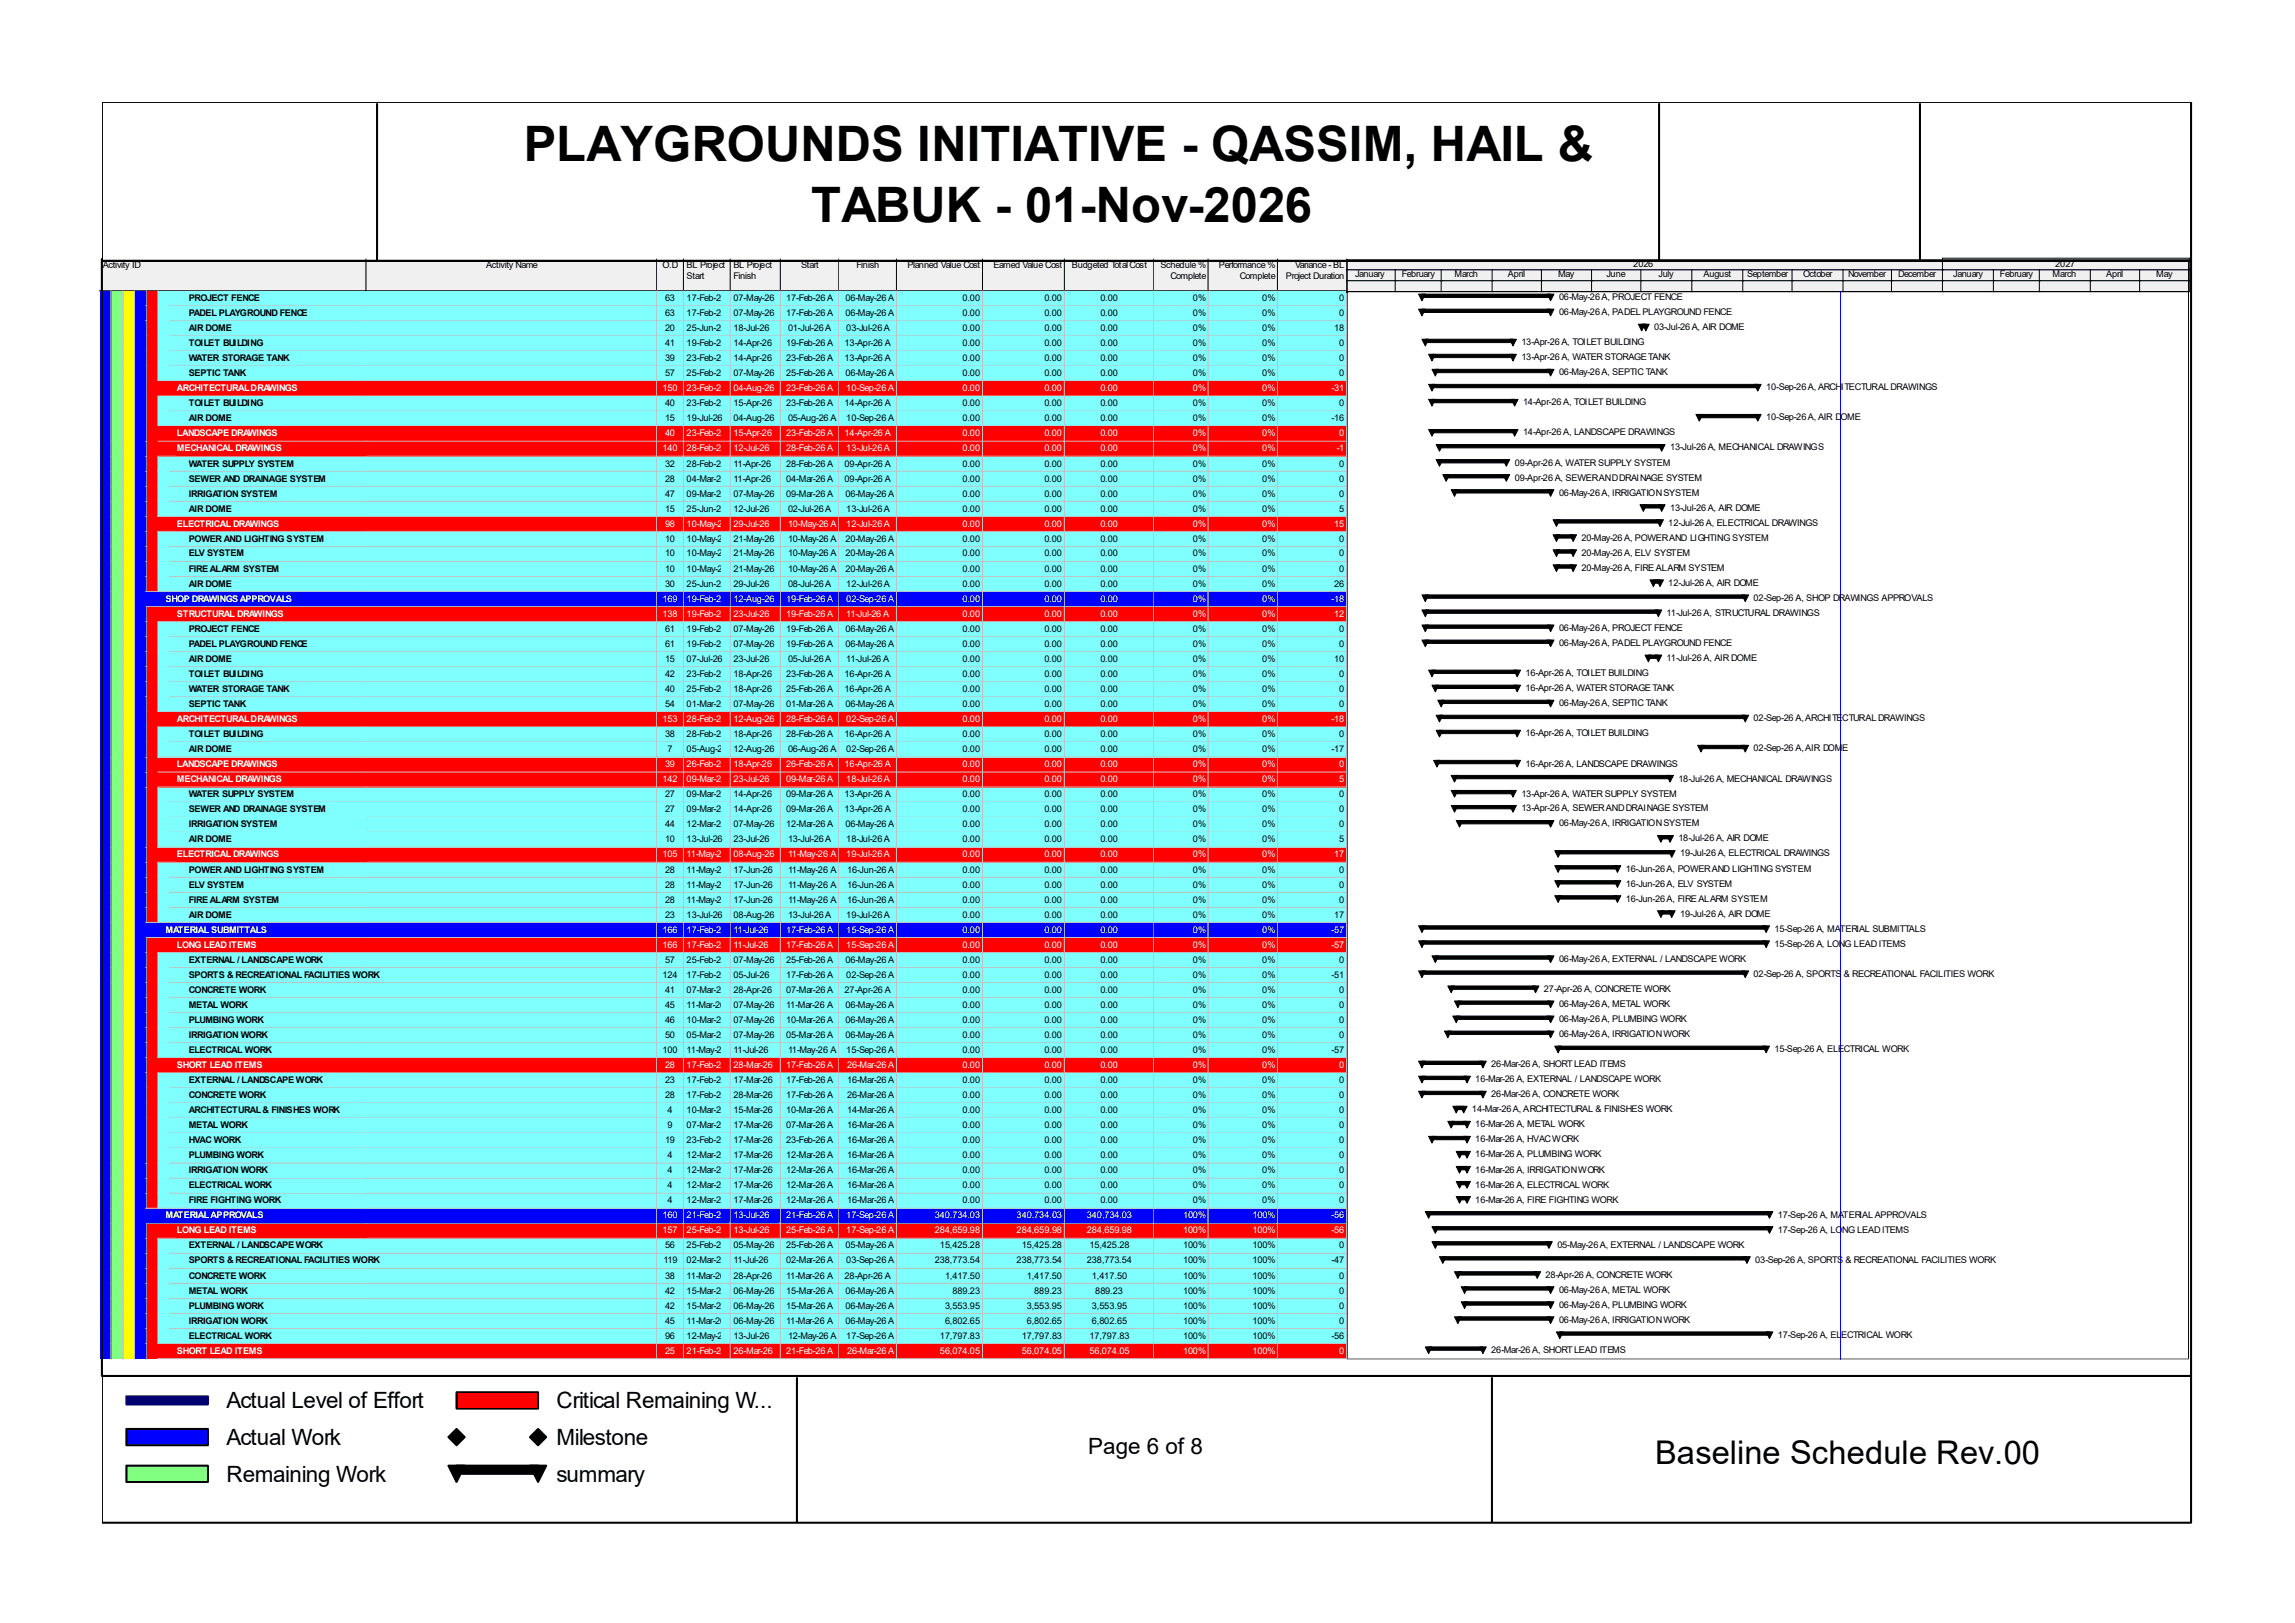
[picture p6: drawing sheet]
<svg xmlns="http://www.w3.org/2000/svg" width="297mm" height="210mm" viewBox="0 0 297 210" stroke-linecap="round" stroke-linejoin="round" font-family="sans-serif">
<defs><g id="words">
<g font-size="6.3">
<text x="67.8" y="20.8">PLAYGROUNDS INITIATIVE - QASSIM, HAIL &amp;</text>
<text x="105" y="28.7">TABUK - 01-Nov-2026</text>
</g>
<text font-size="4.2" x="214.2" y="189.4">Baseline Schedule Rev.00</text>
<g font-size="2.9">
<text x="29.3" y="182.2">Actual Level of Effort</text>
<text x="72" y="182.2">Critical Remaining W...</text>
<text x="29.3" y="187">Actual Work</text>
<text x="29.3" y="191.8">Remaining Work</text>
<text x="72" y="187">Milestone</text>
<text x="72" y="191.8">summary</text>
<text x="140.8" y="188.1">Page 6 of 8</text>
</g>
<g font-size="1.2">
<text x="13.3" y="34.7">Activity ID</text>
<text x="62.9" y="34.7">Activity Name</text>
<text x="85.7" y="34.7">O.D</text>
<text x="88.9" y="34.7">BL Project</text>
<text x="94.9" y="34.7">BL Project</text>
<text x="103.7" y="34.7">Start</text>
<text x="110.8" y="34.7">Finish</text>
<text x="117.4" y="34.7">Planned Value Cost</text>
<text x="128.6" y="34.7">Earned Value Cost</text>
<text x="138.7" y="34.7">Budgeted Total Cost</text>
<text x="150.2" y="34.7">Schedule %</text>
<text x="157.7" y="34.7">Performance %</text>
<text x="167.6" y="34.7">Variance - BL</text>
<text x="175.4" y="35.9">January</text>
<text x="181.4" y="35.9">February</text>
<text x="188.3" y="35.9">March</text>
<text x="195.2" y="35.9">April</text>
<text x="201.6" y="35.9">May</text>
<text x="207.9" y="35.9">June</text>
<text x="211.4" y="34.5">2026</text>
<text x="214.6" y="35.9">July</text>
<text x="220.5" y="35.9">August</text>
<text x="226.1" y="35.9">September</text>
<text x="233.3" y="35.9">October</text>
<text x="239.2" y="35.9">November</text>
<text x="245.7" y="35.9">December</text>
<text x="252.8" y="35.9">January</text>
<text x="258.8" y="35.9">February</text>
<text x="265.6" y="35.9">March</text>
<text x="266" y="34.5">2027</text>
<text x="272.6" y="35.9">April</text>
<text x="279.1" y="35.9">May</text>
<text x="24.4" y="38.9">PROJECT FENCE</text>
<text x="24.4" y="40.9">PADEL PLAYGROUND FENCE</text>
<text x="86.1" y="38.9">63</text>
<text x="86.1" y="40.9">63</text>
<text x="88.9" y="36.2">Start</text>
<text x="88.9" y="38.9">17-Feb-26</text>
<text x="88.9" y="40.9">17-Feb-26</text>
<text x="94.9" y="36.2">Finish</text>
<text x="94.9" y="38.9">07-May-26</text>
<text x="94.9" y="40.9">07-May-26</text>
<text x="101.7" y="38.9">17-Feb-26 A</text>
<text x="101.7" y="40.9">17-Feb-26 A</text>
<text x="109.4" y="38.9">06-May-26 A</text>
<text x="109.4" y="40.9">06-May-26 A</text>
<text x="124.5" y="38.9">0.00</text>
<text x="124.5" y="40.9">0.00</text>
<text x="135.2" y="38.9">0.00</text>
<text x="135.2" y="40.9">0.00</text>
<text x="142.4" y="38.9">0.00</text>
<text x="142.4" y="40.9">0.00</text>
<text x="151.5" y="36.2">Complete</text>
<text x="154.4" y="38.9">0%</text>
<text x="154.4" y="40.9">0%</text>
<text x="160.4" y="36.2">Complete</text>
<text x="163.4" y="38.9">0%</text>
<text x="163.4" y="40.9">0%</text>
<text x="166.4" y="36.2">Project Duration</text>
<text x="173.3" y="38.9">0</text>
<text x="173.3" y="40.9">0</text>
<text x="201.8" y="38.8">06-May-26 A, PROJECT FENCE</text>
<text x="201.8" y="40.8">06-May-26 A, PADEL PLAYGROUND FENCE</text>
<text x="24.4" y="42.8">AIR DOME</text>
<text x="24.4" y="44.8">TOILET BUILDING</text>
<text x="24.4" y="46.7">WATER STORAGE TANK</text>
<text x="86.1" y="42.8">20</text>
<text x="86.1" y="44.8">41</text>
<text x="86.1" y="46.7">39</text>
<text x="88.9" y="42.8">25-Jun-26</text>
<text x="88.9" y="44.8">19-Feb-26</text>
<text x="88.9" y="46.7">23-Feb-26</text>
<text x="94.9" y="42.8">18-Jul-26</text>
<text x="94.9" y="44.8">14-Apr-26</text>
<text x="94.9" y="46.7">14-Apr-26</text>
<text x="101.7" y="44.8">19-Feb-26 A</text>
<text x="101.7" y="46.7">23-Feb-26 A</text>
<text x="102" y="42.8">01-Jul-26 A</text>
<text x="109.3" y="44.8">13-Apr-26 A</text>
<text x="109.3" y="46.7">13-Apr-26 A</text>
<text x="109.5" y="42.8">03-Jul-26 A</text>
<text x="124.5" y="42.8">0.00</text>
<text x="124.5" y="44.8">0.00</text>
<text x="124.5" y="46.7">0.00</text>
<text x="135.2" y="42.8">0.00</text>
<text x="135.2" y="44.8">0.00</text>
<text x="135.2" y="46.7">0.00</text>
<text x="142.4" y="42.8">0.00</text>
<text x="142.4" y="44.8">0.00</text>
<text x="142.4" y="46.7">0.00</text>
<text x="154.4" y="42.8">0%</text>
<text x="154.4" y="44.8">0%</text>
<text x="154.4" y="46.7">0%</text>
<text x="163.4" y="42.8">0%</text>
<text x="163.4" y="44.8">0%</text>
<text x="163.4" y="46.7">0%</text>
<text x="172.7" y="42.8">18</text>
<text x="173.3" y="44.8">0</text>
<text x="173.3" y="46.7">0</text>
<text x="196.9" y="44.7">13-Apr-26 A, TOILET BUILDING</text>
<text x="196.9" y="46.6">13-Apr-26 A, WATER STORAGE TANK</text>
<text x="214.1" y="42.7">03-Jul-26 A, AIR DOME</text>
<text x="24.4" y="48.7">SEPTIC TANK</text>
<text x="24.4" y="52.6">TOILET BUILDING</text>
<text x="86.1" y="48.7">57</text>
<text x="86.1" y="52.6">40</text>
<text x="88.9" y="48.7">25-Feb-26</text>
<text x="88.9" y="52.6">23-Feb-26</text>
<text x="94.9" y="48.7">07-May-26</text>
<text x="94.9" y="52.6">15-Apr-26</text>
<text x="101.7" y="48.7">25-Feb-26 A</text>
<text x="101.7" y="52.6">23-Feb-26 A</text>
<text x="109.3" y="52.6">14-Apr-26 A</text>
<text x="109.4" y="48.7">06-May-26 A</text>
<text x="124.5" y="48.7">0.00</text>
<text x="124.5" y="52.6">0.00</text>
<text x="135.2" y="48.7">0.00</text>
<text x="135.2" y="52.6">0.00</text>
<text x="142.4" y="48.7">0.00</text>
<text x="142.4" y="52.6">0.00</text>
<text x="154.4" y="48.7">0%</text>
<text x="154.4" y="52.6">0%</text>
<text x="163.4" y="48.7">0%</text>
<text x="163.4" y="52.6">0%</text>
<text x="173.3" y="48.7">0</text>
<text x="173.3" y="52.6">0</text>
<text x="197.1" y="52.5">14-Apr-26 A, TOILET BUILDING</text>
<text x="201.8" y="48.6">06-May-26 A, SEPTIC TANK</text>
<text x="228.6" y="50.5">10-Sep-26 A, ARCHITECTURAL DRAWINGS</text>
<text x="24.4" y="54.5">AIR DOME</text>
<text x="86.1" y="54.5">15</text>
<text x="88.9" y="54.5">19-Jul-26</text>
<text x="94.9" y="54.5">04-Aug-26</text>
<text x="102" y="54.5">05-Aug-26 A</text>
<text x="109.5" y="54.5">10-Sep-26 A</text>
<text x="124.5" y="54.5">0.00</text>
<text x="135.2" y="54.5">0.00</text>
<text x="142.4" y="54.5">0.00</text>
<text x="154.4" y="54.5">0%</text>
<text x="163.4" y="54.5">0%</text>
<text x="172.3" y="54.5">-16</text>
<text x="197.1" y="56.3">14-Apr-26 A, LANDSCAPE DRAWINGS</text>
<text x="216.2" y="58.3">13-Jul-26 A, MECHANICAL DRAWINGS</text>
<text x="228.6" y="54.4">10-Sep-26 A, AIR DOME</text>
<text x="24.4" y="60.4">WATER SUPPLY SYSTEM</text>
<text x="24.4" y="62.3">SEWER AND DRAINAGE SYSTEM</text>
<text x="24.4" y="64.3">IRRIGATION SYSTEM</text>
<text x="86.1" y="60.4">32</text>
<text x="86.1" y="62.3">28</text>
<text x="86.1" y="64.3">47</text>
<text x="88.9" y="60.4">28-Feb-26</text>
<text x="88.9" y="62.3">04-Mar-26</text>
<text x="88.9" y="64.3">09-Mar-26</text>
<text x="94.9" y="60.4">11-Apr-26</text>
<text x="94.9" y="62.3">11-Apr-26</text>
<text x="94.9" y="64.3">07-May-26</text>
<text x="101.7" y="60.4">28-Feb-26 A</text>
<text x="101.7" y="62.3">04-Mar-26 A</text>
<text x="101.7" y="64.3">09-Mar-26 A</text>
<text x="109.3" y="60.4">09-Apr-26 A</text>
<text x="109.3" y="62.3">09-Apr-26 A</text>
<text x="109.4" y="64.3">06-May-26 A</text>
<text x="124.5" y="60.4">0.00</text>
<text x="124.5" y="62.3">0.00</text>
<text x="124.5" y="64.3">0.00</text>
<text x="135.2" y="60.4">0.00</text>
<text x="135.2" y="62.3">0.00</text>
<text x="135.2" y="64.3">0.00</text>
<text x="142.4" y="60.4">0.00</text>
<text x="142.4" y="62.3">0.00</text>
<text x="142.4" y="64.3">0.00</text>
<text x="154.4" y="60.4">0%</text>
<text x="154.4" y="62.3">0%</text>
<text x="154.4" y="64.3">0%</text>
<text x="163.4" y="60.4">0%</text>
<text x="163.4" y="62.3">0%</text>
<text x="163.4" y="64.3">0%</text>
<text x="173.3" y="60.4">0</text>
<text x="173.3" y="62.3">0</text>
<text x="173.3" y="64.3">0</text>
<text x="196" y="60.2">09-Apr-26 A, WATER SUPPLY SYSTEM</text>
<text x="196" y="62.2">09-Apr-26 A, SEWER AND DRAINAGE SYSTEM</text>
<text x="201.8" y="64.1">06-May-26 A, IRRIGATION SYSTEM</text>
<text x="24.4" y="66.2">AIR DOME</text>
<text x="24.4" y="70.1">POWER AND LIGHTING SYSTEM</text>
<text x="86.1" y="66.2">15</text>
<text x="86.1" y="70.1">10</text>
<text x="88.9" y="66.2">25-Jun-26</text>
<text x="88.9" y="70.1">10-May-26</text>
<text x="94.9" y="66.2">12-Jul-26</text>
<text x="94.9" y="70.1">21-May-26</text>
<text x="102" y="66.2">02-Jul-26 A</text>
<text x="102" y="70.1">10-May-26 A</text>
<text x="109.4" y="70.1">20-May-26 A</text>
<text x="109.5" y="66.2">13-Jul-26 A</text>
<text x="124.5" y="66.2">0.00</text>
<text x="124.5" y="70.1">0.00</text>
<text x="135.2" y="66.2">0.00</text>
<text x="135.2" y="70.1">0.00</text>
<text x="142.4" y="66.2">0.00</text>
<text x="142.4" y="70.1">0.00</text>
<text x="154.4" y="66.2">0%</text>
<text x="154.4" y="70.1">0%</text>
<text x="163.4" y="66.2">0%</text>
<text x="163.4" y="70.1">0%</text>
<text x="173.3" y="66.2">5</text>
<text x="173.3" y="70.1">0</text>
<text x="204.7" y="70">20-May-26 A, POWER AND LIGHTING SYSTEM</text>
<text x="204.7" y="71.9">20-May-26 A, ELV SYSTEM</text>
<text x="215.9" y="68">12-Jul-26 A, ELECTRICAL DRAWINGS</text>
<text x="216.2" y="66.1">13-Jul-26 A, AIR DOME</text>
<text x="24.4" y="72">ELV SYSTEM</text>
<text x="24.4" y="74">FIRE ALARM SYSTEM</text>
<text x="24.4" y="75.9">AIR DOME</text>
<text x="86.1" y="72">10</text>
<text x="86.1" y="74">10</text>
<text x="86.1" y="75.9">30</text>
<text x="88.9" y="72">10-May-26</text>
<text x="88.9" y="74">10-May-26</text>
<text x="88.9" y="75.9">25-Jun-26</text>
<text x="94.9" y="72">21-May-26</text>
<text x="94.9" y="74">21-May-26</text>
<text x="94.9" y="75.9">29-Jul-26</text>
<text x="102" y="72">10-May-26 A</text>
<text x="102" y="74">10-May-26 A</text>
<text x="102" y="75.9">08-Jul-26 A</text>
<text x="109.4" y="72">20-May-26 A</text>
<text x="109.4" y="74">20-May-26 A</text>
<text x="109.5" y="75.9">12-Jul-26 A</text>
<text x="124.5" y="72">0.00</text>
<text x="124.5" y="74">0.00</text>
<text x="124.5" y="75.9">0.00</text>
<text x="135.2" y="72">0.00</text>
<text x="135.2" y="74">0.00</text>
<text x="135.2" y="75.9">0.00</text>
<text x="142.4" y="72">0.00</text>
<text x="142.4" y="74">0.00</text>
<text x="142.4" y="75.9">0.00</text>
<text x="154.4" y="72">0%</text>
<text x="154.4" y="74">0%</text>
<text x="154.4" y="75.9">0%</text>
<text x="163.4" y="72">0%</text>
<text x="163.4" y="74">0%</text>
<text x="163.4" y="75.9">0%</text>
<text x="172.7" y="75.9">26</text>
<text x="173.3" y="72">0</text>
<text x="173.3" y="74">0</text>
<text x="204.7" y="73.9">20-May-26 A, FIRE ALARM SYSTEM</text>
<text x="215.9" y="75.8">12-Jul-26 A, AIR DOME</text>
<text x="226.9" y="77.8">02-Sep-26 A, SHOP DRAWINGS APPROVALS</text>
<text x="24.4" y="81.7">PROJECT FENCE</text>
<text x="24.4" y="83.7">PADEL PLAYGROUND FENCE</text>
<text x="86.1" y="81.7">61</text>
<text x="86.1" y="83.7">61</text>
<text x="88.9" y="81.7">19-Feb-26</text>
<text x="88.9" y="83.7">19-Feb-26</text>
<text x="94.9" y="81.7">07-May-26</text>
<text x="94.9" y="83.7">07-May-26</text>
<text x="101.7" y="81.7">19-Feb-26 A</text>
<text x="101.7" y="83.7">19-Feb-26 A</text>
<text x="109.4" y="81.7">06-May-26 A</text>
<text x="109.4" y="83.7">06-May-26 A</text>
<text x="124.5" y="81.7">0.00</text>
<text x="124.5" y="83.7">0.00</text>
<text x="135.2" y="81.7">0.00</text>
<text x="135.2" y="83.7">0.00</text>
<text x="142.4" y="81.7">0.00</text>
<text x="142.4" y="83.7">0.00</text>
<text x="154.4" y="81.7">0%</text>
<text x="154.4" y="83.7">0%</text>
<text x="163.4" y="81.7">0%</text>
<text x="163.4" y="83.7">0%</text>
<text x="173.3" y="81.7">0</text>
<text x="173.3" y="83.7">0</text>
<text x="201.8" y="81.7">06-May-26 A, PROJECT FENCE</text>
<text x="201.8" y="83.6">06-May-26 A, PADEL PLAYGROUND FENCE</text>
<text x="215.7" y="79.7">11-Jul-26 A, STRUCTURAL DRAWINGS</text>
<text x="24.4" y="85.6">AIR DOME</text>
<text x="24.4" y="87.6">TOILET BUILDING</text>
<text x="24.4" y="89.5">WATER STORAGE TANK</text>
<text x="86.1" y="85.6">15</text>
<text x="86.1" y="87.6">42</text>
<text x="86.1" y="89.5">40</text>
<text x="88.9" y="85.6">07-Jul-26</text>
<text x="88.9" y="87.6">23-Feb-26</text>
<text x="88.9" y="89.5">25-Feb-26</text>
<text x="94.9" y="85.6">23-Jul-26</text>
<text x="94.9" y="87.6">18-Apr-26</text>
<text x="94.9" y="89.5">18-Apr-26</text>
<text x="101.7" y="87.6">23-Feb-26 A</text>
<text x="101.7" y="89.5">25-Feb-26 A</text>
<text x="102" y="85.6">05-Jul-26 A</text>
<text x="109.3" y="87.6">16-Apr-26 A</text>
<text x="109.3" y="89.5">16-Apr-26 A</text>
<text x="109.5" y="85.6">11-Jul-26 A</text>
<text x="124.5" y="85.6">0.00</text>
<text x="124.5" y="87.6">0.00</text>
<text x="124.5" y="89.5">0.00</text>
<text x="135.2" y="85.6">0.00</text>
<text x="135.2" y="87.6">0.00</text>
<text x="135.2" y="89.5">0.00</text>
<text x="142.4" y="85.6">0.00</text>
<text x="142.4" y="87.6">0.00</text>
<text x="142.4" y="89.5">0.00</text>
<text x="154.4" y="85.6">0%</text>
<text x="154.4" y="87.6">0%</text>
<text x="154.4" y="89.5">0%</text>
<text x="163.4" y="85.6">0%</text>
<text x="163.4" y="87.6">0%</text>
<text x="163.4" y="89.5">0%</text>
<text x="172.7" y="85.6">10</text>
<text x="173.3" y="87.6">0</text>
<text x="173.3" y="89.5">0</text>
<text x="197.4" y="87.5">16-Apr-26 A, TOILET BUILDING</text>
<text x="197.4" y="89.5">16-Apr-26 A, WATER STORAGE TANK</text>
<text x="215.7" y="85.6">11-Jul-26 A, AIR DOME</text>
<text x="24.4" y="91.5">SEPTIC TANK</text>
<text x="24.4" y="95.4">TOILET BUILDING</text>
<text x="86.1" y="91.5">54</text>
<text x="86.1" y="95.4">38</text>
<text x="88.9" y="91.5">01-Mar-26</text>
<text x="88.9" y="95.4">28-Feb-26</text>
<text x="94.9" y="91.5">07-May-26</text>
<text x="94.9" y="95.4">18-Apr-26</text>
<text x="101.7" y="91.5">01-Mar-26 A</text>
<text x="101.7" y="95.4">28-Feb-26 A</text>
<text x="109.3" y="95.4">16-Apr-26 A</text>
<text x="109.4" y="91.5">06-May-26 A</text>
<text x="124.5" y="91.5">0.00</text>
<text x="124.5" y="95.4">0.00</text>
<text x="135.2" y="91.5">0.00</text>
<text x="135.2" y="95.4">0.00</text>
<text x="142.4" y="91.5">0.00</text>
<text x="142.4" y="95.4">0.00</text>
<text x="154.4" y="91.5">0%</text>
<text x="154.4" y="95.4">0%</text>
<text x="163.4" y="91.5">0%</text>
<text x="163.4" y="95.4">0%</text>
<text x="173.3" y="91.5">0</text>
<text x="173.3" y="95.4">0</text>
<text x="197.4" y="95.3">16-Apr-26 A, TOILET BUILDING</text>
<text x="201.8" y="91.4">06-May-26 A, SEPTIC TANK</text>
<text x="226.9" y="93.3">02-Sep-26 A, ARCHITECTURAL DRAWINGS</text>
<text x="24.4" y="97.3">AIR DOME</text>
<text x="86.4" y="97.3">7</text>
<text x="88.9" y="97.3">05-Aug-26</text>
<text x="94.9" y="97.3">12-Aug-26</text>
<text x="102" y="97.3">06-Aug-26 A</text>
<text x="109.5" y="97.3">02-Sep-26 A</text>
<text x="124.5" y="97.3">0.00</text>
<text x="135.2" y="97.3">0.00</text>
<text x="142.4" y="97.3">0.00</text>
<text x="154.4" y="97.3">0%</text>
<text x="163.4" y="97.3">0%</text>
<text x="172.3" y="97.3">-17</text>
<text x="197.4" y="99.2">16-Apr-26 A, LANDSCAPE DRAWINGS</text>
<text x="217.2" y="101.1">18-Jul-26 A, MECHANICAL DRAWINGS</text>
<text x="226.9" y="97.2">02-Sep-26 A, AIR DOME</text>
<text x="24.4" y="103.2">WATER SUPPLY SYSTEM</text>
<text x="24.4" y="105.1">SEWER AND DRAINAGE SYSTEM</text>
<text x="24.4" y="107.1">IRRIGATION SYSTEM</text>
<text x="86.1" y="103.2">27</text>
<text x="86.1" y="105.1">27</text>
<text x="86.1" y="107.1">44</text>
<text x="88.9" y="103.2">09-Mar-26</text>
<text x="88.9" y="105.1">09-Mar-26</text>
<text x="88.9" y="107.1">12-Mar-26</text>
<text x="94.9" y="103.2">14-Apr-26</text>
<text x="94.9" y="105.1">14-Apr-26</text>
<text x="94.9" y="107.1">07-May-26</text>
<text x="101.7" y="103.2">09-Mar-26 A</text>
<text x="101.7" y="105.1">09-Mar-26 A</text>
<text x="101.7" y="107.1">12-Mar-26 A</text>
<text x="109.3" y="103.2">13-Apr-26 A</text>
<text x="109.3" y="105.1">13-Apr-26 A</text>
<text x="109.4" y="107.1">06-May-26 A</text>
<text x="124.5" y="103.2">0.00</text>
<text x="124.5" y="105.1">0.00</text>
<text x="124.5" y="107.1">0.00</text>
<text x="135.2" y="103.2">0.00</text>
<text x="135.2" y="105.1">0.00</text>
<text x="135.2" y="107.1">0.00</text>
<text x="142.4" y="103.2">0.00</text>
<text x="142.4" y="105.1">0.00</text>
<text x="142.4" y="107.1">0.00</text>
<text x="154.4" y="103.2">0%</text>
<text x="154.4" y="105.1">0%</text>
<text x="154.4" y="107.1">0%</text>
<text x="163.4" y="103.2">0%</text>
<text x="163.4" y="105.1">0%</text>
<text x="163.4" y="107.1">0%</text>
<text x="173.3" y="103.2">0</text>
<text x="173.3" y="105.1">0</text>
<text x="173.3" y="107.1">0</text>
<text x="196.9" y="103.1">13-Apr-26 A, WATER SUPPLY SYSTEM</text>
<text x="196.9" y="105">13-Apr-26 A, SEWER AND DRAINAGE SYSTEM</text>
<text x="201.8" y="106.9">06-May-26 A, IRRIGATION SYSTEM</text>
<text x="24.4" y="109">AIR DOME</text>
<text x="24.4" y="112.9">POWER AND LIGHTING SYSTEM</text>
<text x="86.1" y="109">10</text>
<text x="86.1" y="112.9">28</text>
<text x="88.9" y="109">13-Jul-26</text>
<text x="88.9" y="112.9">11-May-26</text>
<text x="94.9" y="109">23-Jul-26</text>
<text x="94.9" y="112.9">17-Jun-26</text>
<text x="102" y="109">13-Jul-26 A</text>
<text x="102" y="112.9">11-May-26 A</text>
<text x="109.5" y="109">18-Jul-26 A</text>
<text x="109.6" y="112.9">16-Jun-26 A</text>
<text x="124.5" y="109">0.00</text>
<text x="124.5" y="112.9">0.00</text>
<text x="135.2" y="109">0.00</text>
<text x="135.2" y="112.9">0.00</text>
<text x="142.4" y="109">0.00</text>
<text x="142.4" y="112.9">0.00</text>
<text x="154.4" y="109">0%</text>
<text x="154.4" y="112.9">0%</text>
<text x="163.4" y="109">0%</text>
<text x="163.4" y="112.9">0%</text>
<text x="173.3" y="109">5</text>
<text x="173.3" y="112.9">0</text>
<text x="210.4" y="112.8">16-Jun-26 A, POWER AND LIGHTING SYSTEM</text>
<text x="217.2" y="108.9">18-Jul-26 A, AIR DOME</text>
<text x="217.4" y="110.8">19-Jul-26 A, ELECTRICAL DRAWINGS</text>
<text x="24.4" y="114.9">ELV SYSTEM</text>
<text x="24.4" y="116.8">FIRE ALARM SYSTEM</text>
<text x="24.4" y="118.7">AIR DOME</text>
<text x="86.1" y="114.9">28</text>
<text x="86.1" y="116.8">28</text>
<text x="86.1" y="118.7">23</text>
<text x="88.9" y="114.9">11-May-26</text>
<text x="88.9" y="116.8">11-May-26</text>
<text x="88.9" y="118.7">13-Jul-26</text>
<text x="94.9" y="114.9">17-Jun-26</text>
<text x="94.9" y="116.8">17-Jun-26</text>
<text x="94.9" y="118.7">08-Aug-26</text>
<text x="102" y="114.9">11-May-26 A</text>
<text x="102" y="116.8">11-May-26 A</text>
<text x="102" y="118.7">13-Jul-26 A</text>
<text x="109.5" y="118.7">19-Jul-26 A</text>
<text x="109.6" y="114.9">16-Jun-26 A</text>
<text x="109.6" y="116.8">16-Jun-26 A</text>
<text x="124.5" y="114.9">0.00</text>
<text x="124.5" y="116.8">0.00</text>
<text x="124.5" y="118.7">0.00</text>
<text x="135.2" y="114.9">0.00</text>
<text x="135.2" y="116.8">0.00</text>
<text x="135.2" y="118.7">0.00</text>
<text x="142.4" y="114.9">0.00</text>
<text x="142.4" y="116.8">0.00</text>
<text x="142.4" y="118.7">0.00</text>
<text x="154.4" y="114.9">0%</text>
<text x="154.4" y="116.8">0%</text>
<text x="154.4" y="118.7">0%</text>
<text x="163.4" y="114.9">0%</text>
<text x="163.4" y="116.8">0%</text>
<text x="163.4" y="118.7">0%</text>
<text x="172.7" y="118.7">17</text>
<text x="173.3" y="114.9">0</text>
<text x="173.3" y="116.8">0</text>
<text x="210.4" y="114.7">16-Jun-26 A, ELV SYSTEM</text>
<text x="210.4" y="116.7">16-Jun-26 A, FIRE ALARM SYSTEM</text>
<text x="217.4" y="118.6">19-Jul-26 A, AIR DOME</text>
<text x="24.4" y="124.6">EXTERNAL / LANDSCAPE WORK</text>
<text x="86.1" y="124.6">57</text>
<text x="88.9" y="124.6">25-Feb-26</text>
<text x="94.9" y="124.6">07-May-26</text>
<text x="101.7" y="124.6">25-Feb-26 A</text>
<text x="109.4" y="124.6">06-May-26 A</text>
<text x="124.5" y="124.6">0.00</text>
<text x="135.2" y="124.6">0.00</text>
<text x="142.4" y="124.6">0.00</text>
<text x="154.4" y="124.6">0%</text>
<text x="163.4" y="124.6">0%</text>
<text x="173.3" y="124.6">0</text>
<text x="201.8" y="124.5">06-May-26 A, EXTERNAL / LANDSCAPE WORK</text>
<text x="229.7" y="120.6">15-Sep-26 A, MATERIAL SUBMITTALS</text>
<text x="229.7" y="122.5">15-Sep-26 A, LONG LEAD ITEMS</text>
<text x="24.4" y="126.5">SPORTS &amp; RECREATIONAL FACILITIES WORK</text>
<text x="24.4" y="128.5">CONCRETE WORK</text>
<text x="24.4" y="130.4">METAL WORK</text>
<text x="85.7" y="126.5">124</text>
<text x="86.1" y="128.5">41</text>
<text x="86.1" y="130.4">45</text>
<text x="88.9" y="126.5">17-Feb-26</text>
<text x="88.9" y="128.5">07-Mar-26</text>
<text x="88.9" y="130.4">11-Mar-26</text>
<text x="94.9" y="126.5">05-Jul-26</text>
<text x="94.9" y="128.5">28-Apr-26</text>
<text x="94.9" y="130.4">07-May-26</text>
<text x="101.7" y="126.5">17-Feb-26 A</text>
<text x="101.7" y="128.5">07-Mar-26 A</text>
<text x="101.7" y="130.4">11-Mar-26 A</text>
<text x="109.3" y="128.5">27-Apr-26 A</text>
<text x="109.4" y="130.4">06-May-26 A</text>
<text x="109.5" y="126.5">02-Sep-26 A</text>
<text x="124.5" y="126.5">0.00</text>
<text x="124.5" y="128.5">0.00</text>
<text x="124.5" y="130.4">0.00</text>
<text x="135.2" y="126.5">0.00</text>
<text x="135.2" y="128.5">0.00</text>
<text x="135.2" y="130.4">0.00</text>
<text x="142.4" y="126.5">0.00</text>
<text x="142.4" y="128.5">0.00</text>
<text x="142.4" y="130.4">0.00</text>
<text x="154.4" y="126.5">0%</text>
<text x="154.4" y="128.5">0%</text>
<text x="154.4" y="130.4">0%</text>
<text x="163.4" y="126.5">0%</text>
<text x="163.4" y="128.5">0%</text>
<text x="163.4" y="130.4">0%</text>
<text x="172.3" y="126.5">-51</text>
<text x="173.3" y="128.5">0</text>
<text x="173.3" y="130.4">0</text>
<text x="199.8" y="128.4">27-Apr-26 A, CONCRETE WORK</text>
<text x="201.8" y="130.3">06-May-26 A, METAL WORK</text>
<text x="226.9" y="126.4">02-Sep-26 A, SPORTS &amp; RECREATIONAL FACILITIES WORK</text>
<text x="24.4" y="132.4">PLUMBING WORK</text>
<text x="24.4" y="134.3">IRRIGATION WORK</text>
<text x="24.4" y="136.3">ELECTRICAL WORK</text>
<text x="85.7" y="136.3">100</text>
<text x="86.1" y="132.4">46</text>
<text x="86.1" y="134.3">50</text>
<text x="88.9" y="132.4">10-Mar-26</text>
<text x="88.9" y="134.3">05-Mar-26</text>
<text x="88.9" y="136.3">11-May-26</text>
<text x="94.9" y="132.4">07-May-26</text>
<text x="94.9" y="134.3">07-May-26</text>
<text x="94.9" y="136.3">11-Jul-26</text>
<text x="101.7" y="132.4">10-Mar-26 A</text>
<text x="101.7" y="134.3">05-Mar-26 A</text>
<text x="102" y="136.3">11-May-26 A</text>
<text x="109.4" y="132.4">06-May-26 A</text>
<text x="109.4" y="134.3">06-May-26 A</text>
<text x="109.5" y="136.3">15-Sep-26 A</text>
<text x="124.5" y="132.4">0.00</text>
<text x="124.5" y="134.3">0.00</text>
<text x="124.5" y="136.3">0.00</text>
<text x="135.2" y="132.4">0.00</text>
<text x="135.2" y="134.3">0.00</text>
<text x="135.2" y="136.3">0.00</text>
<text x="142.4" y="132.4">0.00</text>
<text x="142.4" y="134.3">0.00</text>
<text x="142.4" y="136.3">0.00</text>
<text x="154.4" y="132.4">0%</text>
<text x="154.4" y="134.3">0%</text>
<text x="154.4" y="136.3">0%</text>
<text x="163.4" y="132.4">0%</text>
<text x="163.4" y="134.3">0%</text>
<text x="163.4" y="136.3">0%</text>
<text x="172.3" y="136.3">-57</text>
<text x="173.3" y="132.4">0</text>
<text x="173.3" y="134.3">0</text>
<text x="201.8" y="132.2">06-May-26 A, PLUMBING WORK</text>
<text x="201.8" y="134.2">06-May-26 A, IRRIGATION WORK</text>
<text x="229.7" y="136.1">15-Sep-26 A, ELECTRICAL WORK</text>
<text x="24.4" y="140.2">EXTERNAL / LANDSCAPE WORK</text>
<text x="24.4" y="142.1">CONCRETE WORK</text>
<text x="86.1" y="140.2">23</text>
<text x="86.1" y="142.1">28</text>
<text x="88.9" y="140.2">17-Feb-26</text>
<text x="88.9" y="142.1">17-Feb-26</text>
<text x="94.9" y="140.2">17-Mar-26</text>
<text x="94.9" y="142.1">28-Mar-26</text>
<text x="101.7" y="140.2">17-Feb-26 A</text>
<text x="101.7" y="142.1">17-Feb-26 A</text>
<text x="109.6" y="140.2">16-Mar-26 A</text>
<text x="109.6" y="142.1">26-Mar-26 A</text>
<text x="124.5" y="140.2">0.00</text>
<text x="124.5" y="142.1">0.00</text>
<text x="135.2" y="140.2">0.00</text>
<text x="135.2" y="142.1">0.00</text>
<text x="142.4" y="140.2">0.00</text>
<text x="142.4" y="142.1">0.00</text>
<text x="154.4" y="140.2">0%</text>
<text x="154.4" y="142.1">0%</text>
<text x="163.4" y="140.2">0%</text>
<text x="163.4" y="142.1">0%</text>
<text x="173.3" y="140.2">0</text>
<text x="173.3" y="142.1">0</text>
<text x="190.5" y="143.9">14-Mar-26 A, ARCHITECTURAL &amp; FINISHES WORK</text>
<text x="190.9" y="140">16-Mar-26 A, EXTERNAL / LANDSCAPE WORK</text>
<text x="193" y="138.1">26-Mar-26 A, SHORT LEAD ITEMS</text>
<text x="193" y="142">26-Mar-26 A, CONCRETE WORK</text>
<text x="24.4" y="144">ARCHITECTURAL &amp; FINISHES WORK</text>
<text x="24.4" y="146">METAL WORK</text>
<text x="24.4" y="147.9">HVAC WORK</text>
<text x="24.4" y="149.9">PLUMBING WORK</text>
<text x="86.1" y="147.9">19</text>
<text x="86.4" y="144">4</text>
<text x="86.4" y="146">9</text>
<text x="86.4" y="149.9">4</text>
<text x="88.9" y="144">10-Mar-26</text>
<text x="88.9" y="146">07-Mar-26</text>
<text x="88.9" y="147.9">23-Feb-26</text>
<text x="88.9" y="149.9">12-Mar-26</text>
<text x="94.9" y="144">15-Mar-26</text>
<text x="94.9" y="146">17-Mar-26</text>
<text x="94.9" y="147.9">17-Mar-26</text>
<text x="94.9" y="149.9">17-Mar-26</text>
<text x="101.7" y="144">10-Mar-26 A</text>
<text x="101.7" y="146">07-Mar-26 A</text>
<text x="101.7" y="147.9">23-Feb-26 A</text>
<text x="101.7" y="149.9">12-Mar-26 A</text>
<text x="109.6" y="144">14-Mar-26 A</text>
<text x="109.6" y="146">16-Mar-26 A</text>
<text x="109.6" y="147.9">16-Mar-26 A</text>
<text x="109.6" y="149.9">16-Mar-26 A</text>
<text x="124.5" y="144">0.00</text>
<text x="124.5" y="146">0.00</text>
<text x="124.5" y="147.9">0.00</text>
<text x="124.5" y="149.9">0.00</text>
<text x="135.2" y="144">0.00</text>
<text x="135.2" y="146">0.00</text>
<text x="135.2" y="147.9">0.00</text>
<text x="135.2" y="149.9">0.00</text>
<text x="142.4" y="144">0.00</text>
<text x="142.4" y="146">0.00</text>
<text x="142.4" y="147.9">0.00</text>
<text x="142.4" y="149.9">0.00</text>
<text x="154.4" y="144">0%</text>
<text x="154.4" y="146">0%</text>
<text x="154.4" y="147.9">0%</text>
<text x="154.4" y="149.9">0%</text>
<text x="163.4" y="144">0%</text>
<text x="163.4" y="146">0%</text>
<text x="163.4" y="147.9">0%</text>
<text x="163.4" y="149.9">0%</text>
<text x="173.3" y="144">0</text>
<text x="173.3" y="146">0</text>
<text x="173.3" y="147.9">0</text>
<text x="173.3" y="149.9">0</text>
<text x="190.9" y="145.9">16-Mar-26 A, METAL WORK</text>
<text x="190.9" y="147.8">16-Mar-26 A, HVAC WORK</text>
<text x="190.9" y="149.8">16-Mar-26 A, PLUMBING WORK</text>
<text x="24.4" y="151.8">IRRIGATION WORK</text>
<text x="24.4" y="153.8">ELECTRICAL WORK</text>
<text x="24.4" y="155.7">FIRE FIGHTING WORK</text>
<text x="86.4" y="151.8">4</text>
<text x="86.4" y="153.8">4</text>
<text x="86.4" y="155.7">4</text>
<text x="88.9" y="151.8">12-Mar-26</text>
<text x="88.9" y="153.8">12-Mar-26</text>
<text x="88.9" y="155.7">12-Mar-26</text>
<text x="94.9" y="151.8">17-Mar-26</text>
<text x="94.9" y="153.8">17-Mar-26</text>
<text x="94.9" y="155.7">17-Mar-26</text>
<text x="101.7" y="151.8">12-Mar-26 A</text>
<text x="101.7" y="153.8">12-Mar-26 A</text>
<text x="101.7" y="155.7">12-Mar-26 A</text>
<text x="109.6" y="151.8">16-Mar-26 A</text>
<text x="109.6" y="153.8">16-Mar-26 A</text>
<text x="109.6" y="155.7">16-Mar-26 A</text>
<text x="124.5" y="151.8">0.00</text>
<text x="124.5" y="153.8">0.00</text>
<text x="124.5" y="155.7">0.00</text>
<text x="135.2" y="151.8">0.00</text>
<text x="135.2" y="153.8">0.00</text>
<text x="135.2" y="155.7">0.00</text>
<text x="142.4" y="151.8">0.00</text>
<text x="142.4" y="153.8">0.00</text>
<text x="142.4" y="155.7">0.00</text>
<text x="154.4" y="151.8">0%</text>
<text x="154.4" y="153.8">0%</text>
<text x="154.4" y="155.7">0%</text>
<text x="163.4" y="151.8">0%</text>
<text x="163.4" y="153.8">0%</text>
<text x="163.4" y="155.7">0%</text>
<text x="173.3" y="151.8">0</text>
<text x="173.3" y="153.8">0</text>
<text x="173.3" y="155.7">0</text>
<text x="190.9" y="151.7">16-Mar-26 A, IRRIGATION WORK</text>
<text x="190.9" y="153.7">16-Mar-26 A, ELECTRICAL WORK</text>
<text x="190.9" y="155.6">16-Mar-26 A, FIRE FIGHTING WORK</text>
<text x="24.4" y="161.5">EXTERNAL / LANDSCAPE WORK</text>
<text x="86.1" y="161.5">56</text>
<text x="88.9" y="161.5">25-Feb-26</text>
<text x="94.9" y="161.5">05-May-26</text>
<text x="101.7" y="161.5">25-Feb-26 A</text>
<text x="109.4" y="161.5">05-May-26 A</text>
<text x="121.6" y="161.5">15,425.28</text>
<text x="132.2" y="161.5">15,425.28</text>
<text x="141" y="161.5">15,425.28</text>
<text x="153.1" y="161.5">100%</text>
<text x="162.1" y="161.5">100%</text>
<text x="173.3" y="161.5">0</text>
<text x="201.5" y="161.5">05-May-26 A, EXTERNAL / LANDSCAPE WORK</text>
<text x="230.1" y="157.6">17-Sep-26 A, MATERIAL APPROVALS</text>
<text x="230.1" y="159.5">17-Sep-26 A, LONG LEAD ITEMS</text>
<text x="24.4" y="163.5">SPORTS &amp; RECREATIONAL FACILITIES WORK</text>
<text x="24.4" y="165.4">CONCRETE WORK</text>
<text x="24.4" y="167.4">METAL WORK</text>
<text x="85.9" y="163.5">119</text>
<text x="86.1" y="165.4">38</text>
<text x="86.1" y="167.4">42</text>
<text x="88.9" y="163.5">02-Mar-26</text>
<text x="88.9" y="165.4">11-Mar-26</text>
<text x="88.9" y="167.4">15-Mar-26</text>
<text x="94.9" y="163.5">11-Jul-26</text>
<text x="94.9" y="165.4">28-Apr-26</text>
<text x="94.9" y="167.4">06-May-26</text>
<text x="101.7" y="163.5">02-Mar-26 A</text>
<text x="101.7" y="165.4">11-Mar-26 A</text>
<text x="101.7" y="167.4">15-Mar-26 A</text>
<text x="109.3" y="165.4">28-Apr-26 A</text>
<text x="109.4" y="167.4">06-May-26 A</text>
<text x="109.5" y="163.5">03-Sep-26 A</text>
<text x="121" y="163.5">238,773.54</text>
<text x="122.3" y="165.4">1,417.50</text>
<text x="123.3" y="167.4">889.23</text>
<text x="131.6" y="163.5">238,773.54</text>
<text x="132.9" y="165.4">1,417.50</text>
<text x="133.9" y="167.4">889.23</text>
<text x="140.7" y="163.5">238,773.54</text>
<text x="141.3" y="165.4">1,417.50</text>
<text x="141.7" y="167.4">889.23</text>
<text x="153.1" y="163.5">100%</text>
<text x="153.1" y="165.4">100%</text>
<text x="153.1" y="167.4">100%</text>
<text x="162.1" y="163.5">100%</text>
<text x="162.1" y="165.4">100%</text>
<text x="162.1" y="167.4">100%</text>
<text x="172.3" y="163.5">-47</text>
<text x="173.3" y="165.4">0</text>
<text x="173.3" y="167.4">0</text>
<text x="200" y="165.4">28-Apr-26 A, CONCRETE WORK</text>
<text x="201.8" y="167.3">06-May-26 A, METAL WORK</text>
<text x="227.2" y="163.4">03-Sep-26 A, SPORTS &amp; RECREATIONAL FACILITIES WORK</text>
<text x="24.4" y="169.3">PLUMBING WORK</text>
<text x="24.4" y="171.3">IRRIGATION WORK</text>
<text x="24.4" y="173.2">ELECTRICAL WORK</text>
<text x="86.1" y="169.3">42</text>
<text x="86.1" y="171.3">45</text>
<text x="86.1" y="173.2">96</text>
<text x="88.9" y="169.3">15-Mar-26</text>
<text x="88.9" y="171.3">11-Mar-26</text>
<text x="88.9" y="173.2">12-May-26</text>
<text x="94.9" y="169.3">06-May-26</text>
<text x="94.9" y="171.3">06-May-26</text>
<text x="94.9" y="173.2">13-Jul-26</text>
<text x="101.7" y="169.3">15-Mar-26 A</text>
<text x="101.7" y="171.3">11-Mar-26 A</text>
<text x="102" y="173.2">12-May-26 A</text>
<text x="109.4" y="169.3">06-May-26 A</text>
<text x="109.4" y="171.3">06-May-26 A</text>
<text x="109.5" y="173.2">17-Sep-26 A</text>
<text x="121.6" y="173.2">17,797.83</text>
<text x="122.3" y="169.3">3,553.95</text>
<text x="122.3" y="171.3">6,802.65</text>
<text x="132.2" y="173.2">17,797.83</text>
<text x="132.9" y="169.3">3,553.95</text>
<text x="132.9" y="171.3">6,802.65</text>
<text x="141" y="173.2">17,797.83</text>
<text x="141.3" y="169.3">3,553.95</text>
<text x="141.3" y="171.3">6,802.65</text>
<text x="153.1" y="169.3">100%</text>
<text x="153.1" y="171.3">100%</text>
<text x="153.1" y="173.2">100%</text>
<text x="162.1" y="169.3">100%</text>
<text x="162.1" y="171.3">100%</text>
<text x="162.1" y="173.2">100%</text>
<text x="172.3" y="173.2">-56</text>
<text x="173.3" y="169.3">0</text>
<text x="173.3" y="171.3">0</text>
<text x="201.8" y="169.2">06-May-26 A, PLUMBING WORK</text>
<text x="201.8" y="171.2">06-May-26 A, IRRIGATION WORK</text>
<text x="230.1" y="173.1">17-Sep-26 A, ELECTRICAL WORK</text>
<text x="193" y="175.1">26-Mar-26 A, SHORT LEAD ITEMS</text>
</g>
<g font-size="1.2" fill="#fff">
<text x="22.9" y="50.6">ARCHITECTURAL DRAWINGS</text>
<text x="85.7" y="50.6">150</text>
<text x="88.9" y="50.6">23-Feb-26</text>
<text x="94.9" y="50.6">04-Aug-26</text>
<text x="101.7" y="50.6">23-Feb-26 A</text>
<text x="109.5" y="50.6">10-Sep-26 A</text>
<text x="124.5" y="50.6">0.00</text>
<text x="135.2" y="50.6">0.00</text>
<text x="142.4" y="50.6">0.00</text>
<text x="154.4" y="50.6">0%</text>
<text x="163.4" y="50.6">0%</text>
<text x="172.3" y="50.6">-31</text>
<text x="22.9" y="56.5">LANDSCAPE DRAWINGS</text>
<text x="22.9" y="58.4">MECHANICAL DRAWINGS</text>
<text x="85.7" y="58.4">140</text>
<text x="86.1" y="56.5">40</text>
<text x="88.9" y="56.5">23-Feb-26</text>
<text x="88.9" y="58.4">28-Feb-26</text>
<text x="94.9" y="56.5">15-Apr-26</text>
<text x="94.9" y="58.4">12-Jul-26</text>
<text x="101.7" y="56.5">23-Feb-26 A</text>
<text x="101.7" y="58.4">28-Feb-26 A</text>
<text x="109.3" y="56.5">14-Apr-26 A</text>
<text x="109.5" y="58.4">13-Jul-26 A</text>
<text x="124.5" y="56.5">0.00</text>
<text x="124.5" y="58.4">0.00</text>
<text x="135.2" y="56.5">0.00</text>
<text x="135.2" y="58.4">0.00</text>
<text x="142.4" y="56.5">0.00</text>
<text x="142.4" y="58.4">0.00</text>
<text x="154.4" y="56.5">0%</text>
<text x="154.4" y="58.4">0%</text>
<text x="163.4" y="56.5">0%</text>
<text x="163.4" y="58.4">0%</text>
<text x="173" y="58.4">-1</text>
<text x="173.3" y="56.5">0</text>
<text x="22.9" y="68.2">ELECTRICAL DRAWINGS</text>
<text x="86.1" y="68.2">98</text>
<text x="88.9" y="68.2">10-May-26</text>
<text x="94.9" y="68.2">29-Jul-26</text>
<text x="102" y="68.2">10-May-26 A</text>
<text x="109.5" y="68.2">12-Jul-26 A</text>
<text x="124.5" y="68.2">0.00</text>
<text x="135.2" y="68.2">0.00</text>
<text x="142.4" y="68.2">0.00</text>
<text x="154.4" y="68.2">0%</text>
<text x="163.4" y="68.2">0%</text>
<text x="172.7" y="68.2">15</text>
<text x="21.4" y="77.9">SHOP DRAWINGS APPROVALS</text>
<text x="85.7" y="77.9">169</text>
<text x="88.9" y="77.9">19-Feb-26</text>
<text x="94.9" y="77.9">12-Aug-26</text>
<text x="101.7" y="77.9">19-Feb-26 A</text>
<text x="109.5" y="77.9">02-Sep-26 A</text>
<text x="124.5" y="77.9">0.00</text>
<text x="135.2" y="77.9">0.00</text>
<text x="142.4" y="77.9">0.00</text>
<text x="154.4" y="77.9">0%</text>
<text x="163.4" y="77.9">0%</text>
<text x="172.3" y="77.9">-18</text>
<text x="22.9" y="79.8">STRUCTURAL DRAWINGS</text>
<text x="85.7" y="79.8">138</text>
<text x="88.9" y="79.8">19-Feb-26</text>
<text x="94.9" y="79.8">23-Jul-26</text>
<text x="101.7" y="79.8">19-Feb-26 A</text>
<text x="109.5" y="79.8">11-Jul-26 A</text>
<text x="124.5" y="79.8">0.00</text>
<text x="135.2" y="79.8">0.00</text>
<text x="142.4" y="79.8">0.00</text>
<text x="154.4" y="79.8">0%</text>
<text x="163.4" y="79.8">0%</text>
<text x="172.7" y="79.8">12</text>
<text x="22.9" y="93.4">ARCHITECTURAL DRAWINGS</text>
<text x="85.7" y="93.4">153</text>
<text x="88.9" y="93.4">28-Feb-26</text>
<text x="94.9" y="93.4">12-Aug-26</text>
<text x="101.7" y="93.4">28-Feb-26 A</text>
<text x="109.5" y="93.4">02-Sep-26 A</text>
<text x="124.5" y="93.4">0.00</text>
<text x="135.2" y="93.4">0.00</text>
<text x="142.4" y="93.4">0.00</text>
<text x="154.4" y="93.4">0%</text>
<text x="163.4" y="93.4">0%</text>
<text x="172.3" y="93.4">-18</text>
<text x="22.9" y="99.3">LANDSCAPE DRAWINGS</text>
<text x="22.9" y="101.2">MECHANICAL DRAWINGS</text>
<text x="85.7" y="101.2">142</text>
<text x="86.1" y="99.3">39</text>
<text x="88.9" y="99.3">26-Feb-26</text>
<text x="88.9" y="101.2">09-Mar-26</text>
<text x="94.9" y="99.3">18-Apr-26</text>
<text x="94.9" y="101.2">23-Jul-26</text>
<text x="101.7" y="99.3">26-Feb-26 A</text>
<text x="101.7" y="101.2">09-Mar-26 A</text>
<text x="109.3" y="99.3">16-Apr-26 A</text>
<text x="109.5" y="101.2">18-Jul-26 A</text>
<text x="124.5" y="99.3">0.00</text>
<text x="124.5" y="101.2">0.00</text>
<text x="135.2" y="99.3">0.00</text>
<text x="135.2" y="101.2">0.00</text>
<text x="142.4" y="99.3">0.00</text>
<text x="142.4" y="101.2">0.00</text>
<text x="154.4" y="99.3">0%</text>
<text x="154.4" y="101.2">0%</text>
<text x="163.4" y="99.3">0%</text>
<text x="163.4" y="101.2">0%</text>
<text x="173.3" y="99.3">0</text>
<text x="173.3" y="101.2">5</text>
<text x="22.9" y="111">ELECTRICAL DRAWINGS</text>
<text x="85.7" y="111">105</text>
<text x="88.9" y="111">11-May-26</text>
<text x="94.9" y="111">08-Aug-26</text>
<text x="102" y="111">11-May-26 A</text>
<text x="109.5" y="111">19-Jul-26 A</text>
<text x="124.5" y="111">0.00</text>
<text x="135.2" y="111">0.00</text>
<text x="142.4" y="111">0.00</text>
<text x="154.4" y="111">0%</text>
<text x="163.4" y="111">0%</text>
<text x="172.7" y="111">17</text>
<text x="21.4" y="120.7">MATERIAL SUBMITTALS</text>
<text x="22.9" y="122.6">LONG LEAD ITEMS</text>
<text x="85.7" y="120.7">166</text>
<text x="85.7" y="122.6">166</text>
<text x="88.9" y="120.7">17-Feb-26</text>
<text x="88.9" y="122.6">17-Feb-26</text>
<text x="94.9" y="120.7">11-Jul-26</text>
<text x="94.9" y="122.6">11-Jul-26</text>
<text x="101.7" y="120.7">17-Feb-26 A</text>
<text x="101.7" y="122.6">17-Feb-26 A</text>
<text x="109.5" y="120.7">15-Sep-26 A</text>
<text x="109.5" y="122.6">15-Sep-26 A</text>
<text x="124.5" y="120.7">0.00</text>
<text x="124.5" y="122.6">0.00</text>
<text x="135.2" y="120.7">0.00</text>
<text x="135.2" y="122.6">0.00</text>
<text x="142.4" y="120.7">0.00</text>
<text x="142.4" y="122.6">0.00</text>
<text x="154.4" y="120.7">0%</text>
<text x="154.4" y="122.6">0%</text>
<text x="163.4" y="120.7">0%</text>
<text x="163.4" y="122.6">0%</text>
<text x="172.3" y="120.7">-57</text>
<text x="172.3" y="122.6">-57</text>
<text x="22.9" y="138.2">SHORT LEAD ITEMS</text>
<text x="86.1" y="138.2">28</text>
<text x="88.9" y="138.2">17-Feb-26</text>
<text x="94.9" y="138.2">28-Mar-26</text>
<text x="101.7" y="138.2">17-Feb-26 A</text>
<text x="109.6" y="138.2">26-Mar-26 A</text>
<text x="124.5" y="138.2">0.00</text>
<text x="135.2" y="138.2">0.00</text>
<text x="142.4" y="138.2">0.00</text>
<text x="154.4" y="138.2">0%</text>
<text x="163.4" y="138.2">0%</text>
<text x="173.3" y="138.2">0</text>
<text x="21.4" y="157.6">MATERIAL APPROVALS</text>
<text x="22.9" y="159.6">LONG LEAD ITEMS</text>
<text x="85.7" y="157.6">160</text>
<text x="85.7" y="159.6">157</text>
<text x="88.9" y="157.6">21-Feb-26</text>
<text x="88.9" y="159.6">25-Feb-26</text>
<text x="94.9" y="157.6">13-Jul-26</text>
<text x="94.9" y="159.6">13-Jul-26</text>
<text x="101.7" y="157.6">21-Feb-26 A</text>
<text x="101.7" y="159.6">25-Feb-26 A</text>
<text x="109.5" y="157.6">17-Sep-26 A</text>
<text x="109.5" y="159.6">17-Sep-26 A</text>
<text x="121" y="157.6">340,734.03</text>
<text x="121" y="159.6">284,659.98</text>
<text x="131.6" y="157.6">340,734.03</text>
<text x="131.6" y="159.6">284,659.98</text>
<text x="140.7" y="157.6">340,734.03</text>
<text x="140.7" y="159.6">284,659.98</text>
<text x="153.1" y="157.6">100%</text>
<text x="153.1" y="159.6">100%</text>
<text x="162.1" y="157.6">100%</text>
<text x="162.1" y="159.6">100%</text>
<text x="172.3" y="157.6">-56</text>
<text x="172.3" y="159.6">-56</text>
<text x="22.9" y="175.2">SHORT LEAD ITEMS</text>
<text x="86.1" y="175.2">25</text>
<text x="88.9" y="175.2">21-Feb-26</text>
<text x="94.9" y="175.2">26-Mar-26</text>
<text x="101.7" y="175.2">21-Feb-26 A</text>
<text x="109.6" y="175.2">26-Mar-26 A</text>
<text x="121.6" y="175.2">56,074.05</text>
<text x="132.2" y="175.2">56,074.05</text>
<text x="141" y="175.2">56,074.05</text>
<text x="153.1" y="175.2">100%</text>
<text x="162.1" y="175.2">100%</text>
<text x="173.3" y="175.2">0</text>
</g>
</g></defs>
<path d="M13 33.5h34.5v4.2h-34.5z" fill="#f0f0f0"/>
<path d="M47.4 33.5v4.1h-34.5" fill="none" stroke="#000" stroke-width=".13"/>
<path d="M47.5 33.5h37.6v4.2h-37.6z" fill="#f0f0f0"/>
<path d="M85 33.5v4.1h-37.6" fill="none" stroke="#000" stroke-width=".13"/>
<path d="M85.1 33.5h3.5v4.2h-3.5z" fill="#f0f0f0"/>
<path d="M88.4 33.5v4.1h-3.4" fill="none" stroke="#000" stroke-width=".13"/>
<path d="M88.6 33.5h6v4.2h-6z" fill="#f0f0f0"/>
<path d="M94.5 33.5v4.1h-6.1" fill="none" stroke="#000" stroke-width=".13"/>
<path d="M94.6 33.5h6.5v4.2h-6.5z" fill="#f0f0f0"/>
<path d="M101 33.5v4.1h-6.5" fill="none" stroke="#000" stroke-width=".13"/>
<path d="M101.1 33.5h7.6v4.2h-7.6z" fill="#f0f0f0"/>
<path d="M108.6 33.5v4.1h-7.6" fill="none" stroke="#000" stroke-width=".13"/>
<path d="M108.7 33.5h7.4v4.2h-7.4z" fill="#f0f0f0"/>
<path d="M116 33.5v4.1h-7.4" fill="none" stroke="#000" stroke-width=".13"/>
<path d="M116.1 33.5h11.2v4.2h-11.2z" fill="#f0f0f0"/>
<path d="M127.2 33.5v4.1h-11.2" fill="none" stroke="#000" stroke-width=".13"/>
<path d="M127.3 33.5h10.5v4.2h-10.5z" fill="#f0f0f0"/>
<path d="M137.7 33.5v4.1h-10.5" fill="none" stroke="#000" stroke-width=".13"/>
<path d="M137.8 33.5h11.6v4.2h-11.6z" fill="#f0f0f0"/>
<path d="M149.3 33.5v4.1h-11.6" fill="none" stroke="#000" stroke-width=".13"/>
<path d="M149.4 33.5h7.1v4.2h-7.1z" fill="#f0f0f0"/>
<path d="M156.3 33.5v4.1h-7" fill="none" stroke="#000" stroke-width=".13"/>
<path d="M156.5 33.5h8.9v4.2h-8.9z" fill="#f0f0f0"/>
<path d="M165.3 33.5v4.1h-9" fill="none" stroke="#000" stroke-width=".13"/>
<path d="M165.4 33.5h9v4.2h-9z" fill="#f0f0f0"/>
<path d="M174.3 33.5v4.1h-9" fill="none" stroke="#000" stroke-width=".13"/>
<path d="M13 37.7h1.5v2h-1.5z" fill="#00f"/>
<path d="M14.4 37.6v2.1" fill="none" stroke="#c0c0c0" stroke-width=".13"/>
<path d="M14.5 37.7h1.5v2h-1.5z" fill="#80ff80"/>
<path d="M15.9 37.6v2.1" fill="none" stroke="#c0c0c0" stroke-width=".13"/>
<path d="M16 37.7h1.5v2h-1.5z" fill="#ff0"/>
<path d="M17.4 37.6v2.1" fill="none" stroke="#c0c0c0" stroke-width=".13"/>
<path d="M17.5 37.7h1.5v2h-1.5z" fill="#00f"/>
<path d="M18.9 37.6v2.1" fill="none" stroke="#c0c0c0" stroke-width=".13"/>
<path d="M19 37.7h1.5v2h-1.5z" fill="#f00"/>
<path d="M20.4 37.6v2.1" fill="none" stroke="#c0c0c0" stroke-width=".13"/>
<path d="M20.5 37.7h27v2h-27z" fill="#80ffff"/>
<path d="M21.9 39.6h25.6" fill="none" stroke="#c0c0c0" stroke-width=".13"/>
<g fill="#80ffff">
<path d="M47.5 37.7h37.6v2h-37.6z"/>
<path d="M24.3 38h60.5v1.5h-60.5z"/>
</g>
<path d="M85 37.6v2h-37.5" fill="none" stroke="#c0c0c0" stroke-width=".13"/>
<g fill="#80ffff">
<path d="M85.1 37.7h3.5v2h-3.5z"/>
<path d="M85.3 38h2.9v1.5h-2.9z"/>
</g>
<path d="M88.4 37.6v2h-3.3" fill="none" stroke="#c0c0c0" stroke-width=".13"/>
<g fill="#80ffff">
<path d="M88.6 37.7h6v2h-6z"/>
<path d="M88.8 38h5.5v1.5h-5.5z"/>
</g>
<path d="M94.5 37.6v2h-5.9" fill="none" stroke="#c0c0c0" stroke-width=".13"/>
<g fill="#80ffff">
<path d="M94.6 37.7h6.5v2h-6.5z"/>
<path d="M94.8 38h6v1.5h-6z"/>
</g>
<path d="M101 37.6v2h-6.4" fill="none" stroke="#c0c0c0" stroke-width=".13"/>
<g fill="#80ffff">
<path d="M101.1 37.7h7.6v2h-7.6z"/>
<path d="M101.3 38h7v1.5h-7z"/>
</g>
<path d="M108.6 37.6v2h-7.5" fill="none" stroke="#c0c0c0" stroke-width=".13"/>
<g fill="#80ffff">
<path d="M108.7 37.7h7.4v2h-7.4z"/>
<path d="M108.9 38h6.9v1.5h-6.9z"/>
</g>
<path d="M116 37.6v2h-7.3" fill="none" stroke="#c0c0c0" stroke-width=".13"/>
<g fill="#80ffff">
<path d="M116.1 37.7h11.2v2h-11.2z"/>
<path d="M116.3 38h10.6v1.5h-10.6z"/>
</g>
<path d="M127.2 37.6v2h-11.1" fill="none" stroke="#c0c0c0" stroke-width=".13"/>
<g fill="#80ffff">
<path d="M127.3 37.7h10.5v2h-10.5z"/>
<path d="M127.5 38h10v1.5h-10z"/>
</g>
<path d="M137.7 37.6v2h-10.4" fill="none" stroke="#c0c0c0" stroke-width=".13"/>
<g fill="#80ffff">
<path d="M137.8 37.7h11.6v2h-11.6z"/>
<path d="M138.1 38h11v1.5h-11z"/>
</g>
<path d="M149.3 37.6v2h-11.4" fill="none" stroke="#c0c0c0" stroke-width=".13"/>
<g fill="#80ffff">
<path d="M149.4 37.7h7.1v2h-7.1z"/>
<path d="M149.6 38h6.5v1.5h-6.5z"/>
</g>
<path d="M156.3 37.6v2h-6.9" fill="none" stroke="#c0c0c0" stroke-width=".13"/>
<g fill="#80ffff">
<path d="M156.5 37.7h8.9v2h-8.9z"/>
<path d="M156.7 38h8.4v1.5h-8.4z"/>
</g>
<path d="M165.3 37.6v2h-8.8" fill="none" stroke="#c0c0c0" stroke-width=".13"/>
<g fill="#80ffff">
<path d="M165.4 37.7h9v2h-9z"/>
<path d="M165.7 38h8.4v1.5h-8.4z"/>
</g>
<path d="M174.3 37.6v2h-8.9" fill="none" stroke="#c0c0c0" stroke-width=".13"/>
<path d="M13 39.7h1.5v1.9h-1.5z" fill="#00f"/>
<path d="M14.4 39.6v2" fill="none" stroke="#c0c0c0" stroke-width=".13"/>
<path d="M14.5 39.7h1.5v1.9h-1.5z" fill="#80ff80"/>
<path d="M15.9 39.6v2" fill="none" stroke="#c0c0c0" stroke-width=".13"/>
<path d="M16 39.7h1.5v1.9h-1.5z" fill="#ff0"/>
<path d="M17.4 39.6v2" fill="none" stroke="#c0c0c0" stroke-width=".13"/>
<path d="M17.5 39.7h1.5v1.9h-1.5z" fill="#00f"/>
<path d="M18.9 39.6v2" fill="none" stroke="#c0c0c0" stroke-width=".13"/>
<path d="M19 39.7h1.5v1.9h-1.5z" fill="#f00"/>
<path d="M20.4 39.6v2" fill="none" stroke="#c0c0c0" stroke-width=".13"/>
<path d="M20.5 39.7h27v1.9h-27z" fill="#80ffff"/>
<path d="M21.9 41.5h25.6" fill="none" stroke="#c0c0c0" stroke-width=".13"/>
<g fill="#80ffff">
<path d="M47.5 39.7h37.6v1.9h-37.6z"/>
<path d="M24.3 39.9h60.5v1.5h-60.5z"/>
</g>
<path d="M85 39.6v1.9h-37.5" fill="none" stroke="#c0c0c0" stroke-width=".13"/>
<g fill="#80ffff">
<path d="M85.1 39.7h3.5v1.9h-3.5z"/>
<path d="M85.3 39.9h2.9v1.5h-2.9z"/>
</g>
<path d="M88.4 39.6v1.9h-3.3" fill="none" stroke="#c0c0c0" stroke-width=".13"/>
<g fill="#80ffff">
<path d="M88.6 39.7h6v1.9h-6z"/>
<path d="M88.8 39.9h5.5v1.5h-5.5z"/>
</g>
<path d="M94.5 39.6v1.9h-5.9" fill="none" stroke="#c0c0c0" stroke-width=".13"/>
<g fill="#80ffff">
<path d="M94.6 39.7h6.5v1.9h-6.5z"/>
<path d="M94.8 39.9h6v1.5h-6z"/>
</g>
<path d="M101 39.6v1.9h-6.4" fill="none" stroke="#c0c0c0" stroke-width=".13"/>
<g fill="#80ffff">
<path d="M101.1 39.7h7.6v1.9h-7.6z"/>
<path d="M101.3 39.9h7v1.5h-7z"/>
</g>
<path d="M108.6 39.6v1.9h-7.5" fill="none" stroke="#c0c0c0" stroke-width=".13"/>
<g fill="#80ffff">
<path d="M108.7 39.7h7.4v1.9h-7.4z"/>
<path d="M108.9 39.9h6.9v1.5h-6.9z"/>
</g>
<path d="M116 39.6v1.9h-7.3" fill="none" stroke="#c0c0c0" stroke-width=".13"/>
<g fill="#80ffff">
<path d="M116.1 39.7h11.2v1.9h-11.2z"/>
<path d="M116.3 39.9h10.6v1.5h-10.6z"/>
</g>
<path d="M127.2 39.6v1.9h-11.1" fill="none" stroke="#c0c0c0" stroke-width=".13"/>
<g fill="#80ffff">
<path d="M127.3 39.7h10.5v1.9h-10.5z"/>
<path d="M127.5 39.9h10v1.5h-10z"/>
</g>
<path d="M137.7 39.6v1.9h-10.4" fill="none" stroke="#c0c0c0" stroke-width=".13"/>
<g fill="#80ffff">
<path d="M137.8 39.7h11.6v1.9h-11.6z"/>
<path d="M138.1 39.9h11v1.5h-11z"/>
</g>
<path d="M149.3 39.6v1.9h-11.4" fill="none" stroke="#c0c0c0" stroke-width=".13"/>
<g fill="#80ffff">
<path d="M149.4 39.7h7.1v1.9h-7.1z"/>
<path d="M149.6 39.9h6.5v1.5h-6.5z"/>
</g>
<path d="M156.3 39.6v1.9h-6.9" fill="none" stroke="#c0c0c0" stroke-width=".13"/>
<g fill="#80ffff">
<path d="M156.5 39.7h8.9v1.9h-8.9z"/>
<path d="M156.7 39.9h8.4v1.5h-8.4z"/>
</g>
<path d="M165.3 39.6v1.9h-8.8" fill="none" stroke="#c0c0c0" stroke-width=".13"/>
<g fill="#80ffff">
<path d="M165.4 39.7h9v1.9h-9z"/>
<path d="M165.7 39.9h8.4v1.5h-8.4z"/>
</g>
<path d="M174.3 39.6v1.9h-8.9" fill="none" stroke="#c0c0c0" stroke-width=".13"/>
<path d="M13 41.6h1.5v2h-1.5z" fill="#00f"/>
<path d="M14.4 41.5v2.1" fill="none" stroke="#c0c0c0" stroke-width=".13"/>
<path d="M14.5 41.6h1.5v2h-1.5z" fill="#80ff80"/>
<path d="M15.9 41.5v2.1" fill="none" stroke="#c0c0c0" stroke-width=".13"/>
<path d="M16 41.6h1.5v2h-1.5z" fill="#ff0"/>
<path d="M17.4 41.5v2.1" fill="none" stroke="#c0c0c0" stroke-width=".13"/>
<path d="M17.5 41.6h1.5v2h-1.5z" fill="#00f"/>
<path d="M18.9 41.5v2.1" fill="none" stroke="#c0c0c0" stroke-width=".13"/>
<path d="M19 41.6h1.5v2h-1.5z" fill="#f00"/>
<path d="M20.4 41.5v2.1" fill="none" stroke="#c0c0c0" stroke-width=".13"/>
<path d="M20.5 41.6h27v2h-27z" fill="#80ffff"/>
<path d="M21.9 43.5h25.6" fill="none" stroke="#c0c0c0" stroke-width=".13"/>
<g fill="#80ffff">
<path d="M47.5 41.6h37.6v2h-37.6z"/>
<path d="M24.3 41.8h60.5v1.5h-60.5z"/>
</g>
<path d="M85 41.5v2h-37.5" fill="none" stroke="#c0c0c0" stroke-width=".13"/>
<g fill="#80ffff">
<path d="M85.1 41.6h3.5v2h-3.5z"/>
<path d="M85.3 41.8h2.9v1.5h-2.9z"/>
</g>
<path d="M88.4 41.5v2h-3.3" fill="none" stroke="#c0c0c0" stroke-width=".13"/>
<g fill="#80ffff">
<path d="M88.6 41.6h6v2h-6z"/>
<path d="M88.8 41.8h5.5v1.5h-5.5z"/>
</g>
<path d="M94.5 41.5v2h-5.9" fill="none" stroke="#c0c0c0" stroke-width=".13"/>
<g fill="#80ffff">
<path d="M94.6 41.6h6.5v2h-6.5z"/>
<path d="M94.8 41.8h6v1.5h-6z"/>
</g>
<path d="M101 41.5v2h-6.4" fill="none" stroke="#c0c0c0" stroke-width=".13"/>
<g fill="#80ffff">
<path d="M101.1 41.6h7.6v2h-7.6z"/>
<path d="M101.3 41.8h7v1.5h-7z"/>
</g>
<path d="M108.6 41.5v2h-7.5" fill="none" stroke="#c0c0c0" stroke-width=".13"/>
<g fill="#80ffff">
<path d="M108.7 41.6h7.4v2h-7.4z"/>
<path d="M108.9 41.8h6.9v1.5h-6.9z"/>
</g>
<path d="M116 41.5v2h-7.3" fill="none" stroke="#c0c0c0" stroke-width=".13"/>
<g fill="#80ffff">
<path d="M116.1 41.6h11.2v2h-11.2z"/>
<path d="M116.3 41.8h10.6v1.5h-10.6z"/>
</g>
<path d="M127.2 41.5v2h-11.1" fill="none" stroke="#c0c0c0" stroke-width=".13"/>
<g fill="#80ffff">
<path d="M127.3 41.6h10.5v2h-10.5z"/>
<path d="M127.5 41.8h10v1.5h-10z"/>
</g>
<path d="M137.7 41.5v2h-10.4" fill="none" stroke="#c0c0c0" stroke-width=".13"/>
<g fill="#80ffff">
<path d="M137.8 41.6h11.6v2h-11.6z"/>
<path d="M138.1 41.8h11v1.5h-11z"/>
</g>
<path d="M149.3 41.5v2h-11.4" fill="none" stroke="#c0c0c0" stroke-width=".13"/>
<g fill="#80ffff">
<path d="M149.4 41.6h7.1v2h-7.1z"/>
<path d="M149.6 41.8h6.5v1.5h-6.5z"/>
</g>
<path d="M156.3 41.5v2h-6.9" fill="none" stroke="#c0c0c0" stroke-width=".13"/>
<g fill="#80ffff">
<path d="M156.5 41.6h8.9v2h-8.9z"/>
<path d="M156.7 41.8h8.4v1.5h-8.4z"/>
</g>
<path d="M165.3 41.5v2h-8.8" fill="none" stroke="#c0c0c0" stroke-width=".13"/>
<g fill="#80ffff">
<path d="M165.4 41.6h9v2h-9z"/>
<path d="M165.7 41.8h8.4v1.5h-8.4z"/>
</g>
<path d="M174.3 41.5v2h-8.9" fill="none" stroke="#c0c0c0" stroke-width=".13"/>
<path d="M13 43.6h1.5v1.9h-1.5z" fill="#00f"/>
<path d="M14.4 43.5v2" fill="none" stroke="#c0c0c0" stroke-width=".13"/>
<path d="M14.5 43.6h1.5v1.9h-1.5z" fill="#80ff80"/>
<path d="M15.9 43.5v2" fill="none" stroke="#c0c0c0" stroke-width=".13"/>
<path d="M16 43.6h1.5v1.9h-1.5z" fill="#ff0"/>
<path d="M17.4 43.5v2" fill="none" stroke="#c0c0c0" stroke-width=".13"/>
<path d="M17.5 43.6h1.5v1.9h-1.5z" fill="#00f"/>
<path d="M18.9 43.5v2" fill="none" stroke="#c0c0c0" stroke-width=".13"/>
<path d="M19 43.6h1.5v1.9h-1.5z" fill="#f00"/>
<path d="M20.4 43.5v2" fill="none" stroke="#c0c0c0" stroke-width=".13"/>
<path d="M20.5 43.6h27v1.9h-27z" fill="#80ffff"/>
<path d="M21.9 45.4h25.6" fill="none" stroke="#c0c0c0" stroke-width=".13"/>
<g fill="#80ffff">
<path d="M47.5 43.6h37.6v1.9h-37.6z"/>
<path d="M24.3 43.8h60.5v1.5h-60.5z"/>
</g>
<path d="M85 43.5v1.9h-37.5" fill="none" stroke="#c0c0c0" stroke-width=".13"/>
<g fill="#80ffff">
<path d="M85.1 43.6h3.5v1.9h-3.5z"/>
<path d="M85.3 43.8h2.9v1.5h-2.9z"/>
</g>
<path d="M88.4 43.5v1.9h-3.3" fill="none" stroke="#c0c0c0" stroke-width=".13"/>
<g fill="#80ffff">
<path d="M88.6 43.6h6v1.9h-6z"/>
<path d="M88.8 43.8h5.5v1.5h-5.5z"/>
</g>
<path d="M94.5 43.5v1.9h-5.9" fill="none" stroke="#c0c0c0" stroke-width=".13"/>
<g fill="#80ffff">
<path d="M94.6 43.6h6.5v1.9h-6.5z"/>
<path d="M94.8 43.8h6v1.5h-6z"/>
</g>
<path d="M101 43.5v1.9h-6.4" fill="none" stroke="#c0c0c0" stroke-width=".13"/>
<g fill="#80ffff">
<path d="M101.1 43.6h7.6v1.9h-7.6z"/>
<path d="M101.3 43.8h7v1.5h-7z"/>
</g>
<path d="M108.6 43.5v1.9h-7.5" fill="none" stroke="#c0c0c0" stroke-width=".13"/>
<g fill="#80ffff">
<path d="M108.7 43.6h7.4v1.9h-7.4z"/>
<path d="M108.9 43.8h6.9v1.5h-6.9z"/>
</g>
<path d="M116 43.5v1.9h-7.3" fill="none" stroke="#c0c0c0" stroke-width=".13"/>
<g fill="#80ffff">
<path d="M116.1 43.6h11.2v1.9h-11.2z"/>
<path d="M116.3 43.8h10.6v1.5h-10.6z"/>
</g>
<path d="M127.2 43.5v1.9h-11.1" fill="none" stroke="#c0c0c0" stroke-width=".13"/>
<g fill="#80ffff">
<path d="M127.3 43.6h10.5v1.9h-10.5z"/>
<path d="M127.5 43.8h10v1.5h-10z"/>
</g>
<path d="M137.7 43.5v1.9h-10.4" fill="none" stroke="#c0c0c0" stroke-width=".13"/>
<g fill="#80ffff">
<path d="M137.8 43.6h11.6v1.9h-11.6z"/>
<path d="M138.1 43.8h11v1.5h-11z"/>
</g>
<path d="M149.3 43.5v1.9h-11.4" fill="none" stroke="#c0c0c0" stroke-width=".13"/>
<g fill="#80ffff">
<path d="M149.4 43.6h7.1v1.9h-7.1z"/>
<path d="M149.6 43.8h6.5v1.5h-6.5z"/>
</g>
<path d="M156.3 43.5v1.9h-6.9" fill="none" stroke="#c0c0c0" stroke-width=".13"/>
<g fill="#80ffff">
<path d="M156.5 43.6h8.9v1.9h-8.9z"/>
<path d="M156.7 43.8h8.4v1.5h-8.4z"/>
</g>
<path d="M165.3 43.5v1.9h-8.8" fill="none" stroke="#c0c0c0" stroke-width=".13"/>
<g fill="#80ffff">
<path d="M165.4 43.6h9v1.9h-9z"/>
<path d="M165.7 43.8h8.4v1.5h-8.4z"/>
</g>
<path d="M174.3 43.5v1.9h-8.9" fill="none" stroke="#c0c0c0" stroke-width=".13"/>
<path d="M13 45.5h1.5v2h-1.5z" fill="#00f"/>
<path d="M14.4 45.4v2.1" fill="none" stroke="#c0c0c0" stroke-width=".13"/>
<path d="M14.5 45.5h1.5v2h-1.5z" fill="#80ff80"/>
<path d="M15.9 45.4v2.1" fill="none" stroke="#c0c0c0" stroke-width=".13"/>
<path d="M16 45.5h1.5v2h-1.5z" fill="#ff0"/>
<path d="M17.4 45.4v2.1" fill="none" stroke="#c0c0c0" stroke-width=".13"/>
<path d="M17.5 45.5h1.5v2h-1.5z" fill="#00f"/>
<path d="M18.9 45.4v2.1" fill="none" stroke="#c0c0c0" stroke-width=".13"/>
<path d="M19 45.5h1.5v2h-1.5z" fill="#f00"/>
<path d="M20.4 45.4v2.1" fill="none" stroke="#c0c0c0" stroke-width=".13"/>
<path d="M20.5 45.5h27v2h-27z" fill="#80ffff"/>
<path d="M21.9 47.4h25.6" fill="none" stroke="#c0c0c0" stroke-width=".13"/>
<g fill="#80ffff">
<path d="M47.5 45.5h37.6v2h-37.6z"/>
<path d="M24.3 45.7h60.5v1.5h-60.5z"/>
</g>
<path d="M85 45.4v2h-37.5" fill="none" stroke="#c0c0c0" stroke-width=".13"/>
<g fill="#80ffff">
<path d="M85.1 45.5h3.5v2h-3.5z"/>
<path d="M85.3 45.7h2.9v1.5h-2.9z"/>
</g>
<path d="M88.4 45.4v2h-3.3" fill="none" stroke="#c0c0c0" stroke-width=".13"/>
<g fill="#80ffff">
<path d="M88.6 45.5h6v2h-6z"/>
<path d="M88.8 45.7h5.5v1.5h-5.5z"/>
</g>
<path d="M94.5 45.4v2h-5.9" fill="none" stroke="#c0c0c0" stroke-width=".13"/>
<g fill="#80ffff">
<path d="M94.6 45.5h6.5v2h-6.5z"/>
<path d="M94.8 45.7h6v1.5h-6z"/>
</g>
<path d="M101 45.4v2h-6.4" fill="none" stroke="#c0c0c0" stroke-width=".13"/>
<g fill="#80ffff">
<path d="M101.1 45.5h7.6v2h-7.6z"/>
<path d="M101.3 45.7h7v1.5h-7z"/>
</g>
<path d="M108.6 45.4v2h-7.5" fill="none" stroke="#c0c0c0" stroke-width=".13"/>
<g fill="#80ffff">
<path d="M108.7 45.5h7.4v2h-7.4z"/>
<path d="M108.9 45.7h6.9v1.5h-6.9z"/>
</g>
<path d="M116 45.4v2h-7.3" fill="none" stroke="#c0c0c0" stroke-width=".13"/>
<g fill="#80ffff">
<path d="M116.1 45.5h11.2v2h-11.2z"/>
<path d="M116.3 45.7h10.6v1.5h-10.6z"/>
</g>
<path d="M127.2 45.4v2h-11.1" fill="none" stroke="#c0c0c0" stroke-width=".13"/>
<g fill="#80ffff">
<path d="M127.3 45.5h10.5v2h-10.5z"/>
<path d="M127.5 45.7h10v1.5h-10z"/>
</g>
<path d="M137.7 45.4v2h-10.4" fill="none" stroke="#c0c0c0" stroke-width=".13"/>
<g fill="#80ffff">
<path d="M137.8 45.5h11.6v2h-11.6z"/>
<path d="M138.1 45.7h11v1.5h-11z"/>
</g>
<path d="M149.3 45.4v2h-11.4" fill="none" stroke="#c0c0c0" stroke-width=".13"/>
<g fill="#80ffff">
<path d="M149.4 45.5h7.1v2h-7.1z"/>
<path d="M149.6 45.7h6.5v1.5h-6.5z"/>
</g>
<path d="M156.3 45.4v2h-6.9" fill="none" stroke="#c0c0c0" stroke-width=".13"/>
<g fill="#80ffff">
<path d="M156.5 45.5h8.9v2h-8.9z"/>
<path d="M156.7 45.7h8.4v1.5h-8.4z"/>
</g>
<path d="M165.3 45.4v2h-8.8" fill="none" stroke="#c0c0c0" stroke-width=".13"/>
<g fill="#80ffff">
<path d="M165.4 45.5h9v2h-9z"/>
<path d="M165.7 45.7h8.4v1.5h-8.4z"/>
</g>
<path d="M174.3 45.4v2h-8.9" fill="none" stroke="#c0c0c0" stroke-width=".13"/>
<path d="M13 47.5h1.5v1.9h-1.5z" fill="#00f"/>
<path d="M14.4 47.4v2" fill="none" stroke="#c0c0c0" stroke-width=".13"/>
<path d="M14.5 47.5h1.5v1.9h-1.5z" fill="#80ff80"/>
<path d="M15.9 47.4v2" fill="none" stroke="#c0c0c0" stroke-width=".13"/>
<path d="M16 47.5h1.5v1.9h-1.5z" fill="#ff0"/>
<path d="M17.4 47.4v2" fill="none" stroke="#c0c0c0" stroke-width=".13"/>
<path d="M17.5 47.5h1.5v1.9h-1.5z" fill="#00f"/>
<path d="M18.9 47.4v2" fill="none" stroke="#c0c0c0" stroke-width=".13"/>
<path d="M19 47.5h1.5v1.9h-1.5z" fill="#f00"/>
<path d="M20.4 47.4v2" fill="none" stroke="#c0c0c0" stroke-width=".13"/>
<path d="M20.5 47.5h27v1.9h-27z" fill="#80ffff"/>
<path d="M20.4 49.3h27.1" fill="none" stroke="#c0c0c0" stroke-width=".13"/>
<g fill="#80ffff">
<path d="M47.5 47.5h37.6v1.9h-37.6z"/>
<path d="M24.3 47.7h60.5v1.5h-60.5z"/>
</g>
<path d="M85 47.4v1.9h-37.5" fill="none" stroke="#c0c0c0" stroke-width=".13"/>
<g fill="#80ffff">
<path d="M85.1 47.5h3.5v1.9h-3.5z"/>
<path d="M85.3 47.7h2.9v1.5h-2.9z"/>
</g>
<path d="M88.4 47.4v1.9h-3.3" fill="none" stroke="#c0c0c0" stroke-width=".13"/>
<g fill="#80ffff">
<path d="M88.6 47.5h6v1.9h-6z"/>
<path d="M88.8 47.7h5.5v1.5h-5.5z"/>
</g>
<path d="M94.5 47.4v1.9h-5.9" fill="none" stroke="#c0c0c0" stroke-width=".13"/>
<g fill="#80ffff">
<path d="M94.6 47.5h6.5v1.9h-6.5z"/>
<path d="M94.8 47.7h6v1.5h-6z"/>
</g>
<path d="M101 47.4v1.9h-6.4" fill="none" stroke="#c0c0c0" stroke-width=".13"/>
<g fill="#80ffff">
<path d="M101.1 47.5h7.6v1.9h-7.6z"/>
<path d="M101.3 47.7h7v1.5h-7z"/>
</g>
<path d="M108.6 47.4v1.9h-7.5" fill="none" stroke="#c0c0c0" stroke-width=".13"/>
<g fill="#80ffff">
<path d="M108.7 47.5h7.4v1.9h-7.4z"/>
<path d="M108.9 47.7h6.9v1.5h-6.9z"/>
</g>
<path d="M116 47.4v1.9h-7.3" fill="none" stroke="#c0c0c0" stroke-width=".13"/>
<g fill="#80ffff">
<path d="M116.1 47.5h11.2v1.9h-11.2z"/>
<path d="M116.3 47.7h10.6v1.5h-10.6z"/>
</g>
<path d="M127.2 47.4v1.9h-11.1" fill="none" stroke="#c0c0c0" stroke-width=".13"/>
<g fill="#80ffff">
<path d="M127.3 47.5h10.5v1.9h-10.5z"/>
<path d="M127.5 47.7h10v1.5h-10z"/>
</g>
<path d="M137.7 47.4v1.9h-10.4" fill="none" stroke="#c0c0c0" stroke-width=".13"/>
<g fill="#80ffff">
<path d="M137.8 47.5h11.6v1.9h-11.6z"/>
<path d="M138.1 47.7h11v1.5h-11z"/>
</g>
<path d="M149.3 47.4v1.9h-11.4" fill="none" stroke="#c0c0c0" stroke-width=".13"/>
<g fill="#80ffff">
<path d="M149.4 47.5h7.1v1.9h-7.1z"/>
<path d="M149.6 47.7h6.5v1.5h-6.5z"/>
</g>
<path d="M156.3 47.4v1.9h-6.9" fill="none" stroke="#c0c0c0" stroke-width=".13"/>
<g fill="#80ffff">
<path d="M156.5 47.5h8.9v1.9h-8.9z"/>
<path d="M156.7 47.7h8.4v1.5h-8.4z"/>
</g>
<path d="M165.3 47.4v1.9h-8.8" fill="none" stroke="#c0c0c0" stroke-width=".13"/>
<g fill="#80ffff">
<path d="M165.4 47.5h9v1.9h-9z"/>
<path d="M165.7 47.7h8.4v1.5h-8.4z"/>
</g>
<path d="M174.3 47.4v1.9h-8.9" fill="none" stroke="#c0c0c0" stroke-width=".13"/>
<path d="M13 49.4h1.5v2h-1.5z" fill="#00f"/>
<path d="M14.4 49.3v2.1" fill="none" stroke="#c0c0c0" stroke-width=".13"/>
<path d="M14.5 49.4h1.5v2h-1.5z" fill="#80ff80"/>
<path d="M15.9 49.3v2.1" fill="none" stroke="#c0c0c0" stroke-width=".13"/>
<path d="M16 49.4h1.5v2h-1.5z" fill="#ff0"/>
<path d="M17.4 49.3v2.1" fill="none" stroke="#c0c0c0" stroke-width=".13"/>
<path d="M17.5 49.4h1.5v2h-1.5z" fill="#00f"/>
<path d="M18.9 49.3v2.1" fill="none" stroke="#c0c0c0" stroke-width=".13"/>
<path d="M19 49.4h28.5v2h-28.5z" fill="#f00"/>
<path d="M20.4 51.2h27.1" fill="none" stroke="#c0c0c0" stroke-width=".13"/>
<g fill="#f00">
<path d="M47.5 49.4h37.6v2h-37.6z"/>
<path d="M22.8 49.6h62v1.5h-62z"/>
</g>
<path d="M85 49.3v1.9h-37.5" fill="none" stroke="#c0c0c0" stroke-width=".13"/>
<g fill="#f00">
<path d="M85.1 49.4h3.5v2h-3.5z"/>
<path d="M85.3 49.6h2.9v1.5h-2.9z"/>
</g>
<path d="M88.4 49.3v1.9h-3.3" fill="none" stroke="#c0c0c0" stroke-width=".13"/>
<g fill="#f00">
<path d="M88.6 49.4h6v2h-6z"/>
<path d="M88.8 49.6h5.5v1.5h-5.5z"/>
</g>
<path d="M94.5 49.3v1.9h-5.9" fill="none" stroke="#c0c0c0" stroke-width=".13"/>
<g fill="#f00">
<path d="M94.6 49.4h6.5v2h-6.5z"/>
<path d="M94.8 49.6h6v1.5h-6z"/>
</g>
<path d="M101 49.3v1.9h-6.4" fill="none" stroke="#c0c0c0" stroke-width=".13"/>
<g fill="#f00">
<path d="M101.1 49.4h7.6v2h-7.6z"/>
<path d="M101.3 49.6h7v1.5h-7z"/>
</g>
<path d="M108.6 49.3v1.9h-7.5" fill="none" stroke="#c0c0c0" stroke-width=".13"/>
<g fill="#f00">
<path d="M108.7 49.4h7.4v2h-7.4z"/>
<path d="M108.9 49.6h6.9v1.5h-6.9z"/>
</g>
<path d="M116 49.3v1.9h-7.3" fill="none" stroke="#c0c0c0" stroke-width=".13"/>
<g fill="#f00">
<path d="M116.1 49.4h11.2v2h-11.2z"/>
<path d="M116.3 49.6h10.6v1.5h-10.6z"/>
</g>
<path d="M127.2 49.3v1.9h-11.1" fill="none" stroke="#c0c0c0" stroke-width=".13"/>
<g fill="#f00">
<path d="M127.3 49.4h10.5v2h-10.5z"/>
<path d="M127.5 49.6h10v1.5h-10z"/>
</g>
<path d="M137.7 49.3v1.9h-10.4" fill="none" stroke="#c0c0c0" stroke-width=".13"/>
<g fill="#f00">
<path d="M137.8 49.4h11.6v2h-11.6z"/>
<path d="M138.1 49.6h11v1.5h-11z"/>
</g>
<path d="M149.3 49.3v1.9h-11.4" fill="none" stroke="#c0c0c0" stroke-width=".13"/>
<g fill="#f00">
<path d="M149.4 49.4h7.1v2h-7.1z"/>
<path d="M149.6 49.6h6.5v1.5h-6.5z"/>
</g>
<path d="M156.3 49.3v1.9h-6.9" fill="none" stroke="#c0c0c0" stroke-width=".13"/>
<g fill="#f00">
<path d="M156.5 49.4h8.9v2h-8.9z"/>
<path d="M156.7 49.6h8.4v1.5h-8.4z"/>
</g>
<path d="M165.3 49.3v1.9h-8.8" fill="none" stroke="#c0c0c0" stroke-width=".13"/>
<g fill="#f00">
<path d="M165.4 49.4h9v2h-9z"/>
<path d="M165.7 49.6h8.4v1.5h-8.4z"/>
</g>
<path d="M174.3 49.3v1.9h-8.9" fill="none" stroke="#c0c0c0" stroke-width=".13"/>
<path d="M13 51.4h1.5v1.9h-1.5z" fill="#00f"/>
<path d="M14.4 51.2v2.1" fill="none" stroke="#c0c0c0" stroke-width=".13"/>
<path d="M14.5 51.4h1.5v1.9h-1.5z" fill="#80ff80"/>
<path d="M15.9 51.2v2.1" fill="none" stroke="#c0c0c0" stroke-width=".13"/>
<path d="M16 51.4h1.5v1.9h-1.5z" fill="#ff0"/>
<path d="M17.4 51.2v2.1" fill="none" stroke="#c0c0c0" stroke-width=".13"/>
<path d="M17.5 51.4h1.5v1.9h-1.5z" fill="#00f"/>
<path d="M18.9 51.2v2.1" fill="none" stroke="#c0c0c0" stroke-width=".13"/>
<path d="M19 51.4h1.5v1.9h-1.5z" fill="#f00"/>
<path d="M20.4 51.2v2.1" fill="none" stroke="#c0c0c0" stroke-width=".13"/>
<path d="M20.5 51.4h27v1.9h-27z" fill="#80ffff"/>
<path d="M21.9 53.2h25.6" fill="none" stroke="#c0c0c0" stroke-width=".13"/>
<g fill="#80ffff">
<path d="M47.5 51.4h37.6v1.9h-37.6z"/>
<path d="M24.3 51.6h60.5v1.5h-60.5z"/>
</g>
<path d="M85 51.2v2h-37.5" fill="none" stroke="#c0c0c0" stroke-width=".13"/>
<g fill="#80ffff">
<path d="M85.1 51.4h3.5v1.9h-3.5z"/>
<path d="M85.3 51.6h2.9v1.5h-2.9z"/>
</g>
<path d="M88.4 51.2v2h-3.3" fill="none" stroke="#c0c0c0" stroke-width=".13"/>
<g fill="#80ffff">
<path d="M88.6 51.4h6v1.9h-6z"/>
<path d="M88.8 51.6h5.5v1.5h-5.5z"/>
</g>
<path d="M94.5 51.2v2h-5.9" fill="none" stroke="#c0c0c0" stroke-width=".13"/>
<g fill="#80ffff">
<path d="M94.6 51.4h6.5v1.9h-6.5z"/>
<path d="M94.8 51.6h6v1.5h-6z"/>
</g>
<path d="M101 51.2v2h-6.4" fill="none" stroke="#c0c0c0" stroke-width=".13"/>
<g fill="#80ffff">
<path d="M101.1 51.4h7.6v1.9h-7.6z"/>
<path d="M101.3 51.6h7v1.5h-7z"/>
</g>
<path d="M108.6 51.2v2h-7.5" fill="none" stroke="#c0c0c0" stroke-width=".13"/>
<g fill="#80ffff">
<path d="M108.7 51.4h7.4v1.9h-7.4z"/>
<path d="M108.9 51.6h6.9v1.5h-6.9z"/>
</g>
<path d="M116 51.2v2h-7.3" fill="none" stroke="#c0c0c0" stroke-width=".13"/>
<g fill="#80ffff">
<path d="M116.1 51.4h11.2v1.9h-11.2z"/>
<path d="M116.3 51.6h10.6v1.5h-10.6z"/>
</g>
<path d="M127.2 51.2v2h-11.1" fill="none" stroke="#c0c0c0" stroke-width=".13"/>
<g fill="#80ffff">
<path d="M127.3 51.4h10.5v1.9h-10.5z"/>
<path d="M127.5 51.6h10v1.5h-10z"/>
</g>
<path d="M137.7 51.2v2h-10.4" fill="none" stroke="#c0c0c0" stroke-width=".13"/>
<g fill="#80ffff">
<path d="M137.8 51.4h11.6v1.9h-11.6z"/>
<path d="M138.1 51.6h11v1.5h-11z"/>
</g>
<path d="M149.3 51.2v2h-11.4" fill="none" stroke="#c0c0c0" stroke-width=".13"/>
<g fill="#80ffff">
<path d="M149.4 51.4h7.1v1.9h-7.1z"/>
<path d="M149.6 51.6h6.5v1.5h-6.5z"/>
</g>
<path d="M156.3 51.2v2h-6.9" fill="none" stroke="#c0c0c0" stroke-width=".13"/>
<g fill="#80ffff">
<path d="M156.5 51.4h8.9v1.9h-8.9z"/>
<path d="M156.7 51.6h8.4v1.5h-8.4z"/>
</g>
<path d="M165.3 51.2v2h-8.8" fill="none" stroke="#c0c0c0" stroke-width=".13"/>
<g fill="#80ffff">
<path d="M165.4 51.4h9v1.9h-9z"/>
<path d="M165.7 51.6h8.4v1.5h-8.4z"/>
</g>
<path d="M174.3 51.2v2h-8.9" fill="none" stroke="#c0c0c0" stroke-width=".13"/>
<path d="M13 53.3h1.5v1.9h-1.5z" fill="#00f"/>
<path d="M14.4 53.2v2.1" fill="none" stroke="#c0c0c0" stroke-width=".13"/>
<path d="M14.5 53.3h1.5v1.9h-1.5z" fill="#80ff80"/>
<path d="M15.9 53.2v2.1" fill="none" stroke="#c0c0c0" stroke-width=".13"/>
<path d="M16 53.3h1.5v1.9h-1.5z" fill="#ff0"/>
<path d="M17.4 53.2v2.1" fill="none" stroke="#c0c0c0" stroke-width=".13"/>
<path d="M17.5 53.3h1.5v1.9h-1.5z" fill="#00f"/>
<path d="M18.9 53.2v2.1" fill="none" stroke="#c0c0c0" stroke-width=".13"/>
<path d="M19 53.3h1.5v1.9h-1.5z" fill="#f00"/>
<path d="M20.4 53.2v2.1" fill="none" stroke="#c0c0c0" stroke-width=".13"/>
<path d="M20.5 53.3h27v1.9h-27z" fill="#80ffff"/>
<path d="M20.4 55.1h27.1" fill="none" stroke="#c0c0c0" stroke-width=".13"/>
<g fill="#80ffff">
<path d="M47.5 53.3h37.6v1.9h-37.6z"/>
<path d="M24.3 53.5h60.5v1.5h-60.5z"/>
</g>
<path d="M85 53.2v1.9h-37.5" fill="none" stroke="#c0c0c0" stroke-width=".13"/>
<g fill="#80ffff">
<path d="M85.1 53.3h3.5v1.9h-3.5z"/>
<path d="M85.3 53.5h2.9v1.5h-2.9z"/>
</g>
<path d="M88.4 53.2v1.9h-3.3" fill="none" stroke="#c0c0c0" stroke-width=".13"/>
<g fill="#80ffff">
<path d="M88.6 53.3h6v1.9h-6z"/>
<path d="M88.8 53.5h5.5v1.5h-5.5z"/>
</g>
<path d="M94.5 53.2v1.9h-5.9" fill="none" stroke="#c0c0c0" stroke-width=".13"/>
<g fill="#80ffff">
<path d="M94.6 53.3h6.5v1.9h-6.5z"/>
<path d="M94.8 53.5h6v1.5h-6z"/>
</g>
<path d="M101 53.2v1.9h-6.4" fill="none" stroke="#c0c0c0" stroke-width=".13"/>
<g fill="#80ffff">
<path d="M101.1 53.3h7.6v1.9h-7.6z"/>
<path d="M101.3 53.5h7v1.5h-7z"/>
</g>
<path d="M108.6 53.2v1.9h-7.5" fill="none" stroke="#c0c0c0" stroke-width=".13"/>
<g fill="#80ffff">
<path d="M108.7 53.3h7.4v1.9h-7.4z"/>
<path d="M108.9 53.5h6.9v1.5h-6.9z"/>
</g>
<path d="M116 53.2v1.9h-7.3" fill="none" stroke="#c0c0c0" stroke-width=".13"/>
<g fill="#80ffff">
<path d="M116.1 53.3h11.2v1.9h-11.2z"/>
<path d="M116.3 53.5h10.6v1.5h-10.6z"/>
</g>
<path d="M127.2 53.2v1.9h-11.1" fill="none" stroke="#c0c0c0" stroke-width=".13"/>
<g fill="#80ffff">
<path d="M127.3 53.3h10.5v1.9h-10.5z"/>
<path d="M127.5 53.5h10v1.5h-10z"/>
</g>
<path d="M137.7 53.2v1.9h-10.4" fill="none" stroke="#c0c0c0" stroke-width=".13"/>
<g fill="#80ffff">
<path d="M137.8 53.3h11.6v1.9h-11.6z"/>
<path d="M138.1 53.5h11v1.5h-11z"/>
</g>
<path d="M149.3 53.2v1.9h-11.4" fill="none" stroke="#c0c0c0" stroke-width=".13"/>
<g fill="#80ffff">
<path d="M149.4 53.3h7.1v1.9h-7.1z"/>
<path d="M149.6 53.5h6.5v1.5h-6.5z"/>
</g>
<path d="M156.3 53.2v1.9h-6.9" fill="none" stroke="#c0c0c0" stroke-width=".13"/>
<g fill="#80ffff">
<path d="M156.5 53.3h8.9v1.9h-8.9z"/>
<path d="M156.7 53.5h8.4v1.5h-8.4z"/>
</g>
<path d="M165.3 53.2v1.9h-8.8" fill="none" stroke="#c0c0c0" stroke-width=".13"/>
<g fill="#80ffff">
<path d="M165.4 53.3h9v1.9h-9z"/>
<path d="M165.7 53.5h8.4v1.5h-8.4z"/>
</g>
<path d="M174.3 53.2v1.9h-8.9" fill="none" stroke="#c0c0c0" stroke-width=".13"/>
<path d="M13 55.2h1.5v2h-1.5z" fill="#00f"/>
<path d="M14.4 55.1v2.1" fill="none" stroke="#c0c0c0" stroke-width=".13"/>
<path d="M14.5 55.2h1.5v2h-1.5z" fill="#80ff80"/>
<path d="M15.9 55.1v2.1" fill="none" stroke="#c0c0c0" stroke-width=".13"/>
<path d="M16 55.2h1.5v2h-1.5z" fill="#ff0"/>
<path d="M17.4 55.1v2.1" fill="none" stroke="#c0c0c0" stroke-width=".13"/>
<path d="M17.5 55.2h1.5v2h-1.5z" fill="#00f"/>
<path d="M18.9 55.1v2.1" fill="none" stroke="#c0c0c0" stroke-width=".13"/>
<path d="M19 55.2h28.5v2h-28.5z" fill="#f00"/>
<path d="M20.4 57.1h27.1" fill="none" stroke="#c0c0c0" stroke-width=".13"/>
<g fill="#f00">
<path d="M47.5 55.2h37.6v2h-37.6z"/>
<path d="M22.8 55.5h62v1.5h-62z"/>
</g>
<path d="M85 55.1v2h-37.5" fill="none" stroke="#c0c0c0" stroke-width=".13"/>
<g fill="#f00">
<path d="M85.1 55.2h3.5v2h-3.5z"/>
<path d="M85.3 55.5h2.9v1.5h-2.9z"/>
</g>
<path d="M88.4 55.1v2h-3.3" fill="none" stroke="#c0c0c0" stroke-width=".13"/>
<g fill="#f00">
<path d="M88.6 55.2h6v2h-6z"/>
<path d="M88.8 55.5h5.5v1.5h-5.5z"/>
</g>
<path d="M94.5 55.1v2h-5.9" fill="none" stroke="#c0c0c0" stroke-width=".13"/>
<g fill="#f00">
<path d="M94.6 55.2h6.5v2h-6.5z"/>
<path d="M94.8 55.5h6v1.5h-6z"/>
</g>
<path d="M101 55.1v2h-6.4" fill="none" stroke="#c0c0c0" stroke-width=".13"/>
<g fill="#f00">
<path d="M101.1 55.2h7.6v2h-7.6z"/>
<path d="M101.3 55.5h7v1.5h-7z"/>
</g>
<path d="M108.6 55.1v2h-7.5" fill="none" stroke="#c0c0c0" stroke-width=".13"/>
<g fill="#f00">
<path d="M108.7 55.2h7.4v2h-7.4z"/>
<path d="M108.9 55.5h6.9v1.5h-6.9z"/>
</g>
<path d="M116 55.1v2h-7.3" fill="none" stroke="#c0c0c0" stroke-width=".13"/>
<g fill="#f00">
<path d="M116.1 55.2h11.2v2h-11.2z"/>
<path d="M116.3 55.5h10.6v1.5h-10.6z"/>
</g>
<path d="M127.2 55.1v2h-11.1" fill="none" stroke="#c0c0c0" stroke-width=".13"/>
<g fill="#f00">
<path d="M127.3 55.2h10.5v2h-10.5z"/>
<path d="M127.5 55.5h10v1.5h-10z"/>
</g>
<path d="M137.7 55.1v2h-10.4" fill="none" stroke="#c0c0c0" stroke-width=".13"/>
<g fill="#f00">
<path d="M137.8 55.2h11.6v2h-11.6z"/>
<path d="M138.1 55.5h11v1.5h-11z"/>
</g>
<path d="M149.3 55.1v2h-11.4" fill="none" stroke="#c0c0c0" stroke-width=".13"/>
<g fill="#f00">
<path d="M149.4 55.2h7.1v2h-7.1z"/>
<path d="M149.6 55.5h6.5v1.5h-6.5z"/>
</g>
<path d="M156.3 55.1v2h-6.9" fill="none" stroke="#c0c0c0" stroke-width=".13"/>
<g fill="#f00">
<path d="M156.5 55.2h8.9v2h-8.9z"/>
<path d="M156.7 55.5h8.4v1.5h-8.4z"/>
</g>
<path d="M165.3 55.1v2h-8.8" fill="none" stroke="#c0c0c0" stroke-width=".13"/>
<g fill="#f00">
<path d="M165.4 55.2h9v2h-9z"/>
<path d="M165.7 55.5h8.4v1.5h-8.4z"/>
</g>
<path d="M174.3 55.1v2h-8.9" fill="none" stroke="#c0c0c0" stroke-width=".13"/>
<path d="M13 57.2h1.5v1.9h-1.5z" fill="#00f"/>
<path d="M14.4 57.1v2" fill="none" stroke="#c0c0c0" stroke-width=".13"/>
<path d="M14.5 57.2h1.5v1.9h-1.5z" fill="#80ff80"/>
<path d="M15.9 57.1v2" fill="none" stroke="#c0c0c0" stroke-width=".13"/>
<path d="M16 57.2h1.5v1.9h-1.5z" fill="#ff0"/>
<path d="M17.4 57.1v2" fill="none" stroke="#c0c0c0" stroke-width=".13"/>
<path d="M17.5 57.2h1.5v1.9h-1.5z" fill="#00f"/>
<path d="M18.9 57.1v2" fill="none" stroke="#c0c0c0" stroke-width=".13"/>
<path d="M19 57.2h28.5v1.9h-28.5z" fill="#f00"/>
<path d="M20.4 59h27.1" fill="none" stroke="#c0c0c0" stroke-width=".13"/>
<g fill="#f00">
<path d="M47.5 57.2h37.6v1.9h-37.6z"/>
<path d="M22.8 57.4h62v1.5h-62z"/>
</g>
<path d="M85 57.1v1.9h-37.5" fill="none" stroke="#c0c0c0" stroke-width=".13"/>
<g fill="#f00">
<path d="M85.1 57.2h3.5v1.9h-3.5z"/>
<path d="M85.3 57.4h2.9v1.5h-2.9z"/>
</g>
<path d="M88.4 57.1v1.9h-3.3" fill="none" stroke="#c0c0c0" stroke-width=".13"/>
<g fill="#f00">
<path d="M88.6 57.2h6v1.9h-6z"/>
<path d="M88.8 57.4h5.5v1.5h-5.5z"/>
</g>
<path d="M94.5 57.1v1.9h-5.9" fill="none" stroke="#c0c0c0" stroke-width=".13"/>
<g fill="#f00">
<path d="M94.6 57.2h6.5v1.9h-6.5z"/>
<path d="M94.8 57.4h6v1.5h-6z"/>
</g>
<path d="M101 57.1v1.9h-6.4" fill="none" stroke="#c0c0c0" stroke-width=".13"/>
<g fill="#f00">
<path d="M101.1 57.2h7.6v1.9h-7.6z"/>
<path d="M101.3 57.4h7v1.5h-7z"/>
</g>
<path d="M108.6 57.1v1.9h-7.5" fill="none" stroke="#c0c0c0" stroke-width=".13"/>
<g fill="#f00">
<path d="M108.7 57.2h7.4v1.9h-7.4z"/>
<path d="M108.9 57.4h6.9v1.5h-6.9z"/>
</g>
<path d="M116 57.1v1.9h-7.3" fill="none" stroke="#c0c0c0" stroke-width=".13"/>
<g fill="#f00">
<path d="M116.1 57.2h11.2v1.9h-11.2z"/>
<path d="M116.3 57.4h10.6v1.5h-10.6z"/>
</g>
<path d="M127.2 57.1v1.9h-11.1" fill="none" stroke="#c0c0c0" stroke-width=".13"/>
<g fill="#f00">
<path d="M127.3 57.2h10.5v1.9h-10.5z"/>
<path d="M127.5 57.4h10v1.5h-10z"/>
</g>
<path d="M137.7 57.1v1.9h-10.4" fill="none" stroke="#c0c0c0" stroke-width=".13"/>
<g fill="#f00">
<path d="M137.8 57.2h11.6v1.9h-11.6z"/>
<path d="M138.1 57.4h11v1.5h-11z"/>
</g>
<path d="M149.3 57.1v1.9h-11.4" fill="none" stroke="#c0c0c0" stroke-width=".13"/>
<g fill="#f00">
<path d="M149.4 57.2h7.1v1.9h-7.1z"/>
<path d="M149.6 57.4h6.5v1.5h-6.5z"/>
</g>
<path d="M156.3 57.1v1.9h-6.9" fill="none" stroke="#c0c0c0" stroke-width=".13"/>
<g fill="#f00">
<path d="M156.5 57.2h8.9v1.9h-8.9z"/>
<path d="M156.7 57.4h8.4v1.5h-8.4z"/>
</g>
<path d="M165.3 57.1v1.9h-8.8" fill="none" stroke="#c0c0c0" stroke-width=".13"/>
<g fill="#f00">
<path d="M165.4 57.2h9v1.9h-9z"/>
<path d="M165.7 57.4h8.4v1.5h-8.4z"/>
</g>
<path d="M174.3 57.1v1.9h-8.9" fill="none" stroke="#c0c0c0" stroke-width=".13"/>
<path d="M13 59.1h1.5v2h-1.5z" fill="#00f"/>
<path d="M14.4 59v2.1" fill="none" stroke="#c0c0c0" stroke-width=".13"/>
<path d="M14.5 59.1h1.5v2h-1.5z" fill="#80ff80"/>
<path d="M15.9 59v2.1" fill="none" stroke="#c0c0c0" stroke-width=".13"/>
<path d="M16 59.1h1.5v2h-1.5z" fill="#ff0"/>
<path d="M17.4 59v2.1" fill="none" stroke="#c0c0c0" stroke-width=".13"/>
<path d="M17.5 59.1h1.5v2h-1.5z" fill="#00f"/>
<path d="M18.9 59v2.1" fill="none" stroke="#c0c0c0" stroke-width=".13"/>
<path d="M19 59.1h1.5v2h-1.5z" fill="#f00"/>
<path d="M20.4 59v2.1" fill="none" stroke="#c0c0c0" stroke-width=".13"/>
<path d="M20.5 59.1h27v2h-27z" fill="#80ffff"/>
<path d="M21.9 61h25.6" fill="none" stroke="#c0c0c0" stroke-width=".13"/>
<g fill="#80ffff">
<path d="M47.5 59.1h37.6v2h-37.6z"/>
<path d="M24.3 59.4h60.5v1.5h-60.5z"/>
</g>
<path d="M85 59v2h-37.5" fill="none" stroke="#c0c0c0" stroke-width=".13"/>
<g fill="#80ffff">
<path d="M85.1 59.1h3.5v2h-3.5z"/>
<path d="M85.3 59.4h2.9v1.5h-2.9z"/>
</g>
<path d="M88.4 59v2h-3.3" fill="none" stroke="#c0c0c0" stroke-width=".13"/>
<g fill="#80ffff">
<path d="M88.6 59.1h6v2h-6z"/>
<path d="M88.8 59.4h5.5v1.5h-5.5z"/>
</g>
<path d="M94.5 59v2h-5.9" fill="none" stroke="#c0c0c0" stroke-width=".13"/>
<g fill="#80ffff">
<path d="M94.6 59.1h6.5v2h-6.5z"/>
<path d="M94.8 59.4h6v1.5h-6z"/>
</g>
<path d="M101 59v2h-6.4" fill="none" stroke="#c0c0c0" stroke-width=".13"/>
<g fill="#80ffff">
<path d="M101.1 59.1h7.6v2h-7.6z"/>
<path d="M101.3 59.4h7v1.5h-7z"/>
</g>
<path d="M108.6 59v2h-7.5" fill="none" stroke="#c0c0c0" stroke-width=".13"/>
<g fill="#80ffff">
<path d="M108.7 59.1h7.4v2h-7.4z"/>
<path d="M108.9 59.4h6.9v1.5h-6.9z"/>
</g>
<path d="M116 59v2h-7.3" fill="none" stroke="#c0c0c0" stroke-width=".13"/>
<g fill="#80ffff">
<path d="M116.1 59.1h11.2v2h-11.2z"/>
<path d="M116.3 59.4h10.6v1.5h-10.6z"/>
</g>
<path d="M127.2 59v2h-11.1" fill="none" stroke="#c0c0c0" stroke-width=".13"/>
<g fill="#80ffff">
<path d="M127.3 59.1h10.5v2h-10.5z"/>
<path d="M127.5 59.4h10v1.5h-10z"/>
</g>
<path d="M137.7 59v2h-10.4" fill="none" stroke="#c0c0c0" stroke-width=".13"/>
<g fill="#80ffff">
<path d="M137.8 59.1h11.6v2h-11.6z"/>
<path d="M138.1 59.4h11v1.5h-11z"/>
</g>
<path d="M149.3 59v2h-11.4" fill="none" stroke="#c0c0c0" stroke-width=".13"/>
<g fill="#80ffff">
<path d="M149.4 59.1h7.1v2h-7.1z"/>
<path d="M149.6 59.4h6.5v1.5h-6.5z"/>
</g>
<path d="M156.3 59v2h-6.9" fill="none" stroke="#c0c0c0" stroke-width=".13"/>
<g fill="#80ffff">
<path d="M156.5 59.1h8.9v2h-8.9z"/>
<path d="M156.7 59.4h8.4v1.5h-8.4z"/>
</g>
<path d="M165.3 59v2h-8.8" fill="none" stroke="#c0c0c0" stroke-width=".13"/>
<g fill="#80ffff">
<path d="M165.4 59.1h9v2h-9z"/>
<path d="M165.7 59.4h8.4v1.5h-8.4z"/>
</g>
<path d="M174.3 59v2h-8.9" fill="none" stroke="#c0c0c0" stroke-width=".13"/>
<path d="M13 61.1h1.5v1.9h-1.5z" fill="#00f"/>
<path d="M14.4 61v2" fill="none" stroke="#c0c0c0" stroke-width=".13"/>
<path d="M14.5 61.1h1.5v1.9h-1.5z" fill="#80ff80"/>
<path d="M15.9 61v2" fill="none" stroke="#c0c0c0" stroke-width=".13"/>
<path d="M16 61.1h1.5v1.9h-1.5z" fill="#ff0"/>
<path d="M17.4 61v2" fill="none" stroke="#c0c0c0" stroke-width=".13"/>
<path d="M17.5 61.1h1.5v1.9h-1.5z" fill="#00f"/>
<path d="M18.9 61v2" fill="none" stroke="#c0c0c0" stroke-width=".13"/>
<path d="M19 61.1h1.5v1.9h-1.5z" fill="#f00"/>
<path d="M20.4 61v2" fill="none" stroke="#c0c0c0" stroke-width=".13"/>
<path d="M20.5 61.1h27v1.9h-27z" fill="#80ffff"/>
<path d="M21.9 62.9h25.6" fill="none" stroke="#c0c0c0" stroke-width=".13"/>
<g fill="#80ffff">
<path d="M47.5 61.1h37.6v1.9h-37.6z"/>
<path d="M24.3 61.3h60.5v1.5h-60.5z"/>
</g>
<path d="M85 61v1.9h-37.5" fill="none" stroke="#c0c0c0" stroke-width=".13"/>
<g fill="#80ffff">
<path d="M85.1 61.1h3.5v1.9h-3.5z"/>
<path d="M85.3 61.3h2.9v1.5h-2.9z"/>
</g>
<path d="M88.4 61v1.9h-3.3" fill="none" stroke="#c0c0c0" stroke-width=".13"/>
<g fill="#80ffff">
<path d="M88.6 61.1h6v1.9h-6z"/>
<path d="M88.8 61.3h5.5v1.5h-5.5z"/>
</g>
<path d="M94.5 61v1.9h-5.9" fill="none" stroke="#c0c0c0" stroke-width=".13"/>
<g fill="#80ffff">
<path d="M94.6 61.1h6.5v1.9h-6.5z"/>
<path d="M94.8 61.3h6v1.5h-6z"/>
</g>
<path d="M101 61v1.9h-6.4" fill="none" stroke="#c0c0c0" stroke-width=".13"/>
<g fill="#80ffff">
<path d="M101.1 61.1h7.6v1.9h-7.6z"/>
<path d="M101.3 61.3h7v1.5h-7z"/>
</g>
<path d="M108.6 61v1.9h-7.5" fill="none" stroke="#c0c0c0" stroke-width=".13"/>
<g fill="#80ffff">
<path d="M108.7 61.1h7.4v1.9h-7.4z"/>
<path d="M108.9 61.3h6.9v1.5h-6.9z"/>
</g>
<path d="M116 61v1.9h-7.3" fill="none" stroke="#c0c0c0" stroke-width=".13"/>
<g fill="#80ffff">
<path d="M116.1 61.1h11.2v1.9h-11.2z"/>
<path d="M116.3 61.3h10.6v1.5h-10.6z"/>
</g>
<path d="M127.2 61v1.9h-11.1" fill="none" stroke="#c0c0c0" stroke-width=".13"/>
<g fill="#80ffff">
<path d="M127.3 61.1h10.5v1.9h-10.5z"/>
<path d="M127.5 61.3h10v1.5h-10z"/>
</g>
<path d="M137.7 61v1.9h-10.4" fill="none" stroke="#c0c0c0" stroke-width=".13"/>
<g fill="#80ffff">
<path d="M137.8 61.1h11.6v1.9h-11.6z"/>
<path d="M138.1 61.3h11v1.5h-11z"/>
</g>
<path d="M149.3 61v1.9h-11.4" fill="none" stroke="#c0c0c0" stroke-width=".13"/>
<g fill="#80ffff">
<path d="M149.4 61.1h7.1v1.9h-7.1z"/>
<path d="M149.6 61.3h6.5v1.5h-6.5z"/>
</g>
<path d="M156.3 61v1.9h-6.9" fill="none" stroke="#c0c0c0" stroke-width=".13"/>
<g fill="#80ffff">
<path d="M156.5 61.1h8.9v1.9h-8.9z"/>
<path d="M156.7 61.3h8.4v1.5h-8.4z"/>
</g>
<path d="M165.3 61v1.9h-8.8" fill="none" stroke="#c0c0c0" stroke-width=".13"/>
<g fill="#80ffff">
<path d="M165.4 61.1h9v1.9h-9z"/>
<path d="M165.7 61.3h8.4v1.5h-8.4z"/>
</g>
<path d="M174.3 61v1.9h-8.9" fill="none" stroke="#c0c0c0" stroke-width=".13"/>
<path d="M13 63h1.5v2h-1.5z" fill="#00f"/>
<path d="M14.4 62.9v2.1" fill="none" stroke="#c0c0c0" stroke-width=".13"/>
<path d="M14.5 63h1.5v2h-1.5z" fill="#80ff80"/>
<path d="M15.9 62.9v2.1" fill="none" stroke="#c0c0c0" stroke-width=".13"/>
<path d="M16 63h1.5v2h-1.5z" fill="#ff0"/>
<path d="M17.4 62.9v2.1" fill="none" stroke="#c0c0c0" stroke-width=".13"/>
<path d="M17.5 63h1.5v2h-1.5z" fill="#00f"/>
<path d="M18.9 62.9v2.1" fill="none" stroke="#c0c0c0" stroke-width=".13"/>
<path d="M19 63h1.5v2h-1.5z" fill="#f00"/>
<path d="M20.4 62.9v2.1" fill="none" stroke="#c0c0c0" stroke-width=".13"/>
<path d="M20.5 63h27v2h-27z" fill="#80ffff"/>
<path d="M21.9 64.9h25.6" fill="none" stroke="#c0c0c0" stroke-width=".13"/>
<g fill="#80ffff">
<path d="M47.5 63h37.6v2h-37.6z"/>
<path d="M24.3 63.2h60.5v1.6h-60.5z"/>
</g>
<path d="M85 62.9v2h-37.5" fill="none" stroke="#c0c0c0" stroke-width=".13"/>
<g fill="#80ffff">
<path d="M85.1 63h3.5v2h-3.5z"/>
<path d="M85.3 63.2h2.9v1.6h-2.9z"/>
</g>
<path d="M88.4 62.9v2h-3.3" fill="none" stroke="#c0c0c0" stroke-width=".13"/>
<g fill="#80ffff">
<path d="M88.6 63h6v2h-6z"/>
<path d="M88.8 63.2h5.5v1.6h-5.5z"/>
</g>
<path d="M94.5 62.9v2h-5.9" fill="none" stroke="#c0c0c0" stroke-width=".13"/>
<g fill="#80ffff">
<path d="M94.6 63h6.5v2h-6.5z"/>
<path d="M94.8 63.2h6v1.6h-6z"/>
</g>
<path d="M101 62.9v2h-6.4" fill="none" stroke="#c0c0c0" stroke-width=".13"/>
<g fill="#80ffff">
<path d="M101.1 63h7.6v2h-7.6z"/>
<path d="M101.3 63.2h7v1.6h-7z"/>
</g>
<path d="M108.6 62.9v2h-7.5" fill="none" stroke="#c0c0c0" stroke-width=".13"/>
<g fill="#80ffff">
<path d="M108.7 63h7.4v2h-7.4z"/>
<path d="M108.9 63.2h6.9v1.6h-6.9z"/>
</g>
<path d="M116 62.9v2h-7.3" fill="none" stroke="#c0c0c0" stroke-width=".13"/>
<g fill="#80ffff">
<path d="M116.1 63h11.2v2h-11.2z"/>
<path d="M116.3 63.2h10.6v1.6h-10.6z"/>
</g>
<path d="M127.2 62.9v2h-11.1" fill="none" stroke="#c0c0c0" stroke-width=".13"/>
<g fill="#80ffff">
<path d="M127.3 63h10.5v2h-10.5z"/>
<path d="M127.5 63.2h10v1.6h-10z"/>
</g>
<path d="M137.7 62.9v2h-10.4" fill="none" stroke="#c0c0c0" stroke-width=".13"/>
<g fill="#80ffff">
<path d="M137.8 63h11.6v2h-11.6z"/>
<path d="M138.1 63.2h11v1.6h-11z"/>
</g>
<path d="M149.3 62.9v2h-11.4" fill="none" stroke="#c0c0c0" stroke-width=".13"/>
<g fill="#80ffff">
<path d="M149.4 63h7.1v2h-7.1z"/>
<path d="M149.6 63.2h6.5v1.6h-6.5z"/>
</g>
<path d="M156.3 62.9v2h-6.9" fill="none" stroke="#c0c0c0" stroke-width=".13"/>
<g fill="#80ffff">
<path d="M156.5 63h8.9v2h-8.9z"/>
<path d="M156.7 63.2h8.4v1.6h-8.4z"/>
</g>
<path d="M165.3 62.9v2h-8.8" fill="none" stroke="#c0c0c0" stroke-width=".13"/>
<g fill="#80ffff">
<path d="M165.4 63h9v2h-9z"/>
<path d="M165.7 63.2h8.4v1.6h-8.4z"/>
</g>
<path d="M174.3 62.9v2h-8.9" fill="none" stroke="#c0c0c0" stroke-width=".13"/>
<path d="M13 65h1.5v1.9h-1.5z" fill="#00f"/>
<path d="M14.4 64.9v2" fill="none" stroke="#c0c0c0" stroke-width=".13"/>
<path d="M14.5 65h1.5v1.9h-1.5z" fill="#80ff80"/>
<path d="M15.9 64.9v2" fill="none" stroke="#c0c0c0" stroke-width=".13"/>
<path d="M16 65h1.5v1.9h-1.5z" fill="#ff0"/>
<path d="M17.4 64.9v2" fill="none" stroke="#c0c0c0" stroke-width=".13"/>
<path d="M17.5 65h1.5v1.9h-1.5z" fill="#00f"/>
<path d="M18.9 64.9v2" fill="none" stroke="#c0c0c0" stroke-width=".13"/>
<path d="M19 65h1.5v1.9h-1.5z" fill="#f00"/>
<path d="M20.4 64.9v2" fill="none" stroke="#c0c0c0" stroke-width=".13"/>
<path d="M20.5 65h27v1.9h-27z" fill="#80ffff"/>
<path d="M20.4 66.8h27.1" fill="none" stroke="#c0c0c0" stroke-width=".13"/>
<g fill="#80ffff">
<path d="M47.5 65h37.6v1.9h-37.6z"/>
<path d="M24.3 65.2h60.5v1.5h-60.5z"/>
</g>
<path d="M85 64.9v1.9h-37.5" fill="none" stroke="#c0c0c0" stroke-width=".13"/>
<g fill="#80ffff">
<path d="M85.1 65h3.5v1.9h-3.5z"/>
<path d="M85.3 65.2h2.9v1.5h-2.9z"/>
</g>
<path d="M88.4 64.9v1.9h-3.3" fill="none" stroke="#c0c0c0" stroke-width=".13"/>
<g fill="#80ffff">
<path d="M88.6 65h6v1.9h-6z"/>
<path d="M88.8 65.2h5.5v1.5h-5.5z"/>
</g>
<path d="M94.5 64.9v1.9h-5.9" fill="none" stroke="#c0c0c0" stroke-width=".13"/>
<g fill="#80ffff">
<path d="M94.6 65h6.5v1.9h-6.5z"/>
<path d="M94.8 65.2h6v1.5h-6z"/>
</g>
<path d="M101 64.9v1.9h-6.4" fill="none" stroke="#c0c0c0" stroke-width=".13"/>
<g fill="#80ffff">
<path d="M101.1 65h7.6v1.9h-7.6z"/>
<path d="M101.3 65.2h7v1.5h-7z"/>
</g>
<path d="M108.6 64.9v1.9h-7.5" fill="none" stroke="#c0c0c0" stroke-width=".13"/>
<g fill="#80ffff">
<path d="M108.7 65h7.4v1.9h-7.4z"/>
<path d="M108.9 65.2h6.9v1.5h-6.9z"/>
</g>
<path d="M116 64.9v1.9h-7.3" fill="none" stroke="#c0c0c0" stroke-width=".13"/>
<g fill="#80ffff">
<path d="M116.1 65h11.2v1.9h-11.2z"/>
<path d="M116.3 65.2h10.6v1.5h-10.6z"/>
</g>
<path d="M127.2 64.9v1.9h-11.1" fill="none" stroke="#c0c0c0" stroke-width=".13"/>
<g fill="#80ffff">
<path d="M127.3 65h10.5v1.9h-10.5z"/>
<path d="M127.5 65.2h10v1.5h-10z"/>
</g>
<path d="M137.7 64.9v1.9h-10.4" fill="none" stroke="#c0c0c0" stroke-width=".13"/>
<g fill="#80ffff">
<path d="M137.8 65h11.6v1.9h-11.6z"/>
<path d="M138.1 65.2h11v1.5h-11z"/>
</g>
<path d="M149.3 64.9v1.9h-11.4" fill="none" stroke="#c0c0c0" stroke-width=".13"/>
<g fill="#80ffff">
<path d="M149.4 65h7.1v1.9h-7.1z"/>
<path d="M149.6 65.2h6.5v1.5h-6.5z"/>
</g>
<path d="M156.3 64.9v1.9h-6.9" fill="none" stroke="#c0c0c0" stroke-width=".13"/>
<g fill="#80ffff">
<path d="M156.5 65h8.9v1.9h-8.9z"/>
<path d="M156.7 65.2h8.4v1.5h-8.4z"/>
</g>
<path d="M165.3 64.9v1.9h-8.8" fill="none" stroke="#c0c0c0" stroke-width=".13"/>
<g fill="#80ffff">
<path d="M165.4 65h9v1.9h-9z"/>
<path d="M165.7 65.2h8.4v1.5h-8.4z"/>
</g>
<path d="M174.3 64.9v1.9h-8.9" fill="none" stroke="#c0c0c0" stroke-width=".13"/>
<path d="M13 66.9h1.5v2h-1.5z" fill="#00f"/>
<path d="M14.4 66.8v2.1" fill="none" stroke="#c0c0c0" stroke-width=".13"/>
<path d="M14.5 66.9h1.5v2h-1.5z" fill="#80ff80"/>
<path d="M15.9 66.8v2.1" fill="none" stroke="#c0c0c0" stroke-width=".13"/>
<path d="M16 66.9h1.5v2h-1.5z" fill="#ff0"/>
<path d="M17.4 66.8v2.1" fill="none" stroke="#c0c0c0" stroke-width=".13"/>
<path d="M17.5 66.9h1.5v2h-1.5z" fill="#00f"/>
<path d="M18.9 66.8v2.1" fill="none" stroke="#c0c0c0" stroke-width=".13"/>
<path d="M19 66.9h28.5v2h-28.5z" fill="#f00"/>
<path d="M20.4 68.8h27.1" fill="none" stroke="#c0c0c0" stroke-width=".13"/>
<g fill="#f00">
<path d="M47.5 66.9h37.6v2h-37.6z"/>
<path d="M22.8 67.1h62v1.6h-62z"/>
</g>
<path d="M85 66.8v2h-37.5" fill="none" stroke="#c0c0c0" stroke-width=".13"/>
<g fill="#f00">
<path d="M85.1 66.9h3.5v2h-3.5z"/>
<path d="M85.3 67.1h2.9v1.6h-2.9z"/>
</g>
<path d="M88.4 66.8v2h-3.3" fill="none" stroke="#c0c0c0" stroke-width=".13"/>
<g fill="#f00">
<path d="M88.6 66.9h6v2h-6z"/>
<path d="M88.8 67.1h5.5v1.6h-5.5z"/>
</g>
<path d="M94.5 66.8v2h-5.9" fill="none" stroke="#c0c0c0" stroke-width=".13"/>
<g fill="#f00">
<path d="M94.6 66.9h6.5v2h-6.5z"/>
<path d="M94.8 67.1h6v1.6h-6z"/>
</g>
<path d="M101 66.8v2h-6.4" fill="none" stroke="#c0c0c0" stroke-width=".13"/>
<g fill="#f00">
<path d="M101.1 66.9h7.6v2h-7.6z"/>
<path d="M101.3 67.1h7v1.6h-7z"/>
</g>
<path d="M108.6 66.8v2h-7.5" fill="none" stroke="#c0c0c0" stroke-width=".13"/>
<g fill="#f00">
<path d="M108.7 66.9h7.4v2h-7.4z"/>
<path d="M108.9 67.1h6.9v1.6h-6.9z"/>
</g>
<path d="M116 66.8v2h-7.3" fill="none" stroke="#c0c0c0" stroke-width=".13"/>
<g fill="#f00">
<path d="M116.1 66.9h11.2v2h-11.2z"/>
<path d="M116.3 67.1h10.6v1.6h-10.6z"/>
</g>
<path d="M127.2 66.8v2h-11.1" fill="none" stroke="#c0c0c0" stroke-width=".13"/>
<g fill="#f00">
<path d="M127.3 66.9h10.5v2h-10.5z"/>
<path d="M127.5 67.1h10v1.6h-10z"/>
</g>
<path d="M137.7 66.8v2h-10.4" fill="none" stroke="#c0c0c0" stroke-width=".13"/>
<g fill="#f00">
<path d="M137.8 66.9h11.6v2h-11.6z"/>
<path d="M138.1 67.1h11v1.6h-11z"/>
</g>
<path d="M149.3 66.8v2h-11.4" fill="none" stroke="#c0c0c0" stroke-width=".13"/>
<g fill="#f00">
<path d="M149.4 66.9h7.1v2h-7.1z"/>
<path d="M149.6 67.1h6.5v1.6h-6.5z"/>
</g>
<path d="M156.3 66.8v2h-6.9" fill="none" stroke="#c0c0c0" stroke-width=".13"/>
<g fill="#f00">
<path d="M156.5 66.9h8.9v2h-8.9z"/>
<path d="M156.7 67.1h8.4v1.6h-8.4z"/>
</g>
<path d="M165.3 66.8v2h-8.8" fill="none" stroke="#c0c0c0" stroke-width=".13"/>
<g fill="#f00">
<path d="M165.4 66.9h9v2h-9z"/>
<path d="M165.7 67.1h8.4v1.6h-8.4z"/>
</g>
<path d="M174.3 66.8v2h-8.9" fill="none" stroke="#c0c0c0" stroke-width=".13"/>
<path d="M13 68.9h1.5v1.9h-1.5z" fill="#00f"/>
<path d="M14.4 68.8v2" fill="none" stroke="#c0c0c0" stroke-width=".13"/>
<path d="M14.5 68.9h1.5v1.9h-1.5z" fill="#80ff80"/>
<path d="M15.9 68.8v2" fill="none" stroke="#c0c0c0" stroke-width=".13"/>
<path d="M16 68.9h1.5v1.9h-1.5z" fill="#ff0"/>
<path d="M17.4 68.8v2" fill="none" stroke="#c0c0c0" stroke-width=".13"/>
<path d="M17.5 68.9h1.5v1.9h-1.5z" fill="#00f"/>
<path d="M18.9 68.8v2" fill="none" stroke="#c0c0c0" stroke-width=".13"/>
<path d="M19 68.9h1.5v1.9h-1.5z" fill="#f00"/>
<path d="M20.4 68.8v2" fill="none" stroke="#c0c0c0" stroke-width=".13"/>
<path d="M20.5 68.9h27v1.9h-27z" fill="#80ffff"/>
<path d="M21.9 70.7h25.6" fill="none" stroke="#c0c0c0" stroke-width=".13"/>
<g fill="#80ffff">
<path d="M47.5 68.9h37.6v1.9h-37.6z"/>
<path d="M24.3 69.1h60.5v1.5h-60.5z"/>
</g>
<path d="M85 68.8v1.9h-37.5" fill="none" stroke="#c0c0c0" stroke-width=".13"/>
<g fill="#80ffff">
<path d="M85.1 68.9h3.5v1.9h-3.5z"/>
<path d="M85.3 69.1h2.9v1.5h-2.9z"/>
</g>
<path d="M88.4 68.8v1.9h-3.3" fill="none" stroke="#c0c0c0" stroke-width=".13"/>
<g fill="#80ffff">
<path d="M88.6 68.9h6v1.9h-6z"/>
<path d="M88.8 69.1h5.5v1.5h-5.5z"/>
</g>
<path d="M94.5 68.8v1.9h-5.9" fill="none" stroke="#c0c0c0" stroke-width=".13"/>
<g fill="#80ffff">
<path d="M94.6 68.9h6.5v1.9h-6.5z"/>
<path d="M94.8 69.1h6v1.5h-6z"/>
</g>
<path d="M101 68.8v1.9h-6.4" fill="none" stroke="#c0c0c0" stroke-width=".13"/>
<g fill="#80ffff">
<path d="M101.1 68.9h7.6v1.9h-7.6z"/>
<path d="M101.3 69.1h7v1.5h-7z"/>
</g>
<path d="M108.6 68.8v1.9h-7.5" fill="none" stroke="#c0c0c0" stroke-width=".13"/>
<g fill="#80ffff">
<path d="M108.7 68.9h7.4v1.9h-7.4z"/>
<path d="M108.9 69.1h6.9v1.5h-6.9z"/>
</g>
<path d="M116 68.8v1.9h-7.3" fill="none" stroke="#c0c0c0" stroke-width=".13"/>
<g fill="#80ffff">
<path d="M116.1 68.9h11.2v1.9h-11.2z"/>
<path d="M116.3 69.1h10.6v1.5h-10.6z"/>
</g>
<path d="M127.2 68.8v1.9h-11.1" fill="none" stroke="#c0c0c0" stroke-width=".13"/>
<g fill="#80ffff">
<path d="M127.3 68.9h10.5v1.9h-10.5z"/>
<path d="M127.5 69.1h10v1.5h-10z"/>
</g>
<path d="M137.7 68.8v1.9h-10.4" fill="none" stroke="#c0c0c0" stroke-width=".13"/>
<g fill="#80ffff">
<path d="M137.8 68.9h11.6v1.9h-11.6z"/>
<path d="M138.1 69.1h11v1.5h-11z"/>
</g>
<path d="M149.3 68.8v1.9h-11.4" fill="none" stroke="#c0c0c0" stroke-width=".13"/>
<g fill="#80ffff">
<path d="M149.4 68.9h7.1v1.9h-7.1z"/>
<path d="M149.6 69.1h6.5v1.5h-6.5z"/>
</g>
<path d="M156.3 68.8v1.9h-6.9" fill="none" stroke="#c0c0c0" stroke-width=".13"/>
<g fill="#80ffff">
<path d="M156.5 68.9h8.9v1.9h-8.9z"/>
<path d="M156.7 69.1h8.4v1.5h-8.4z"/>
</g>
<path d="M165.3 68.8v1.9h-8.8" fill="none" stroke="#c0c0c0" stroke-width=".13"/>
<g fill="#80ffff">
<path d="M165.4 68.9h9v1.9h-9z"/>
<path d="M165.7 69.1h8.4v1.5h-8.4z"/>
</g>
<path d="M174.3 68.8v1.9h-8.9" fill="none" stroke="#c0c0c0" stroke-width=".13"/>
<path d="M13 70.8h1.5v2h-1.5z" fill="#00f"/>
<path d="M14.4 70.7v2.1" fill="none" stroke="#c0c0c0" stroke-width=".13"/>
<path d="M14.5 70.8h1.5v2h-1.5z" fill="#80ff80"/>
<path d="M15.9 70.7v2.1" fill="none" stroke="#c0c0c0" stroke-width=".13"/>
<path d="M16 70.8h1.5v2h-1.5z" fill="#ff0"/>
<path d="M17.4 70.7v2.1" fill="none" stroke="#c0c0c0" stroke-width=".13"/>
<path d="M17.5 70.8h1.5v2h-1.5z" fill="#00f"/>
<path d="M18.9 70.7v2.1" fill="none" stroke="#c0c0c0" stroke-width=".13"/>
<path d="M19 70.8h1.5v2h-1.5z" fill="#f00"/>
<path d="M20.4 70.7v2.1" fill="none" stroke="#c0c0c0" stroke-width=".13"/>
<path d="M20.5 70.8h27v2h-27z" fill="#80ffff"/>
<path d="M21.9 72.7h25.6" fill="none" stroke="#c0c0c0" stroke-width=".13"/>
<g fill="#80ffff">
<path d="M47.5 70.8h37.6v2h-37.6z"/>
<path d="M24.3 71h60.5v1.6h-60.5z"/>
</g>
<path d="M85 70.7v2h-37.5" fill="none" stroke="#c0c0c0" stroke-width=".13"/>
<g fill="#80ffff">
<path d="M85.1 70.8h3.5v2h-3.5z"/>
<path d="M85.3 71h2.9v1.6h-2.9z"/>
</g>
<path d="M88.4 70.7v2h-3.3" fill="none" stroke="#c0c0c0" stroke-width=".13"/>
<g fill="#80ffff">
<path d="M88.6 70.8h6v2h-6z"/>
<path d="M88.8 71h5.5v1.6h-5.5z"/>
</g>
<path d="M94.5 70.7v2h-5.9" fill="none" stroke="#c0c0c0" stroke-width=".13"/>
<g fill="#80ffff">
<path d="M94.6 70.8h6.5v2h-6.5z"/>
<path d="M94.8 71h6v1.6h-6z"/>
</g>
<path d="M101 70.7v2h-6.4" fill="none" stroke="#c0c0c0" stroke-width=".13"/>
<g fill="#80ffff">
<path d="M101.1 70.8h7.6v2h-7.6z"/>
<path d="M101.3 71h7v1.6h-7z"/>
</g>
<path d="M108.6 70.7v2h-7.5" fill="none" stroke="#c0c0c0" stroke-width=".13"/>
<g fill="#80ffff">
<path d="M108.7 70.8h7.4v2h-7.4z"/>
<path d="M108.9 71h6.9v1.6h-6.9z"/>
</g>
<path d="M116 70.7v2h-7.3" fill="none" stroke="#c0c0c0" stroke-width=".13"/>
<g fill="#80ffff">
<path d="M116.1 70.8h11.2v2h-11.2z"/>
<path d="M116.3 71h10.6v1.6h-10.6z"/>
</g>
<path d="M127.2 70.7v2h-11.1" fill="none" stroke="#c0c0c0" stroke-width=".13"/>
<g fill="#80ffff">
<path d="M127.3 70.8h10.5v2h-10.5z"/>
<path d="M127.5 71h10v1.6h-10z"/>
</g>
<path d="M137.7 70.7v2h-10.4" fill="none" stroke="#c0c0c0" stroke-width=".13"/>
<g fill="#80ffff">
<path d="M137.8 70.8h11.6v2h-11.6z"/>
<path d="M138.1 71h11v1.6h-11z"/>
</g>
<path d="M149.3 70.7v2h-11.4" fill="none" stroke="#c0c0c0" stroke-width=".13"/>
<g fill="#80ffff">
<path d="M149.4 70.8h7.1v2h-7.1z"/>
<path d="M149.6 71h6.5v1.6h-6.5z"/>
</g>
<path d="M156.3 70.7v2h-6.9" fill="none" stroke="#c0c0c0" stroke-width=".13"/>
<g fill="#80ffff">
<path d="M156.5 70.8h8.9v2h-8.9z"/>
<path d="M156.7 71h8.4v1.6h-8.4z"/>
</g>
<path d="M165.3 70.7v2h-8.8" fill="none" stroke="#c0c0c0" stroke-width=".13"/>
<g fill="#80ffff">
<path d="M165.4 70.8h9v2h-9z"/>
<path d="M165.7 71h8.4v1.6h-8.4z"/>
</g>
<path d="M174.3 70.7v2h-8.9" fill="none" stroke="#c0c0c0" stroke-width=".13"/>
<path d="M13 72.8h1.5v1.9h-1.5z" fill="#00f"/>
<path d="M14.4 72.7v2" fill="none" stroke="#c0c0c0" stroke-width=".13"/>
<path d="M14.5 72.8h1.5v1.9h-1.5z" fill="#80ff80"/>
<path d="M15.9 72.7v2" fill="none" stroke="#c0c0c0" stroke-width=".13"/>
<path d="M16 72.8h1.5v1.9h-1.5z" fill="#ff0"/>
<path d="M17.4 72.7v2" fill="none" stroke="#c0c0c0" stroke-width=".13"/>
<path d="M17.5 72.8h1.5v1.9h-1.5z" fill="#00f"/>
<path d="M18.9 72.7v2" fill="none" stroke="#c0c0c0" stroke-width=".13"/>
<path d="M19 72.8h1.5v1.9h-1.5z" fill="#f00"/>
<path d="M20.4 72.7v2" fill="none" stroke="#c0c0c0" stroke-width=".13"/>
<path d="M20.5 72.8h27v1.9h-27z" fill="#80ffff"/>
<path d="M21.9 74.6h25.6" fill="none" stroke="#c0c0c0" stroke-width=".13"/>
<g fill="#80ffff">
<path d="M47.5 72.8h37.6v1.9h-37.6z"/>
<path d="M24.3 73h60.5v1.5h-60.5z"/>
</g>
<path d="M85 72.7v1.9h-37.5" fill="none" stroke="#c0c0c0" stroke-width=".13"/>
<g fill="#80ffff">
<path d="M85.1 72.8h3.5v1.9h-3.5z"/>
<path d="M85.3 73h2.9v1.5h-2.9z"/>
</g>
<path d="M88.4 72.7v1.9h-3.3" fill="none" stroke="#c0c0c0" stroke-width=".13"/>
<g fill="#80ffff">
<path d="M88.6 72.8h6v1.9h-6z"/>
<path d="M88.8 73h5.5v1.5h-5.5z"/>
</g>
<path d="M94.5 72.7v1.9h-5.9" fill="none" stroke="#c0c0c0" stroke-width=".13"/>
<g fill="#80ffff">
<path d="M94.6 72.8h6.5v1.9h-6.5z"/>
<path d="M94.8 73h6v1.5h-6z"/>
</g>
<path d="M101 72.7v1.9h-6.4" fill="none" stroke="#c0c0c0" stroke-width=".13"/>
<g fill="#80ffff">
<path d="M101.1 72.8h7.6v1.9h-7.6z"/>
<path d="M101.3 73h7v1.5h-7z"/>
</g>
<path d="M108.6 72.7v1.9h-7.5" fill="none" stroke="#c0c0c0" stroke-width=".13"/>
<g fill="#80ffff">
<path d="M108.7 72.8h7.4v1.9h-7.4z"/>
<path d="M108.9 73h6.9v1.5h-6.9z"/>
</g>
<path d="M116 72.7v1.9h-7.3" fill="none" stroke="#c0c0c0" stroke-width=".13"/>
<g fill="#80ffff">
<path d="M116.1 72.8h11.2v1.9h-11.2z"/>
<path d="M116.3 73h10.6v1.5h-10.6z"/>
</g>
<path d="M127.2 72.7v1.9h-11.1" fill="none" stroke="#c0c0c0" stroke-width=".13"/>
<g fill="#80ffff">
<path d="M127.3 72.8h10.5v1.9h-10.5z"/>
<path d="M127.5 73h10v1.5h-10z"/>
</g>
<path d="M137.7 72.7v1.9h-10.4" fill="none" stroke="#c0c0c0" stroke-width=".13"/>
<g fill="#80ffff">
<path d="M137.8 72.8h11.6v1.9h-11.6z"/>
<path d="M138.1 73h11v1.5h-11z"/>
</g>
<path d="M149.3 72.7v1.9h-11.4" fill="none" stroke="#c0c0c0" stroke-width=".13"/>
<g fill="#80ffff">
<path d="M149.4 72.8h7.1v1.9h-7.1z"/>
<path d="M149.6 73h6.5v1.5h-6.5z"/>
</g>
<path d="M156.3 72.7v1.9h-6.9" fill="none" stroke="#c0c0c0" stroke-width=".13"/>
<g fill="#80ffff">
<path d="M156.5 72.8h8.9v1.9h-8.9z"/>
<path d="M156.7 73h8.4v1.5h-8.4z"/>
</g>
<path d="M165.3 72.7v1.9h-8.8" fill="none" stroke="#c0c0c0" stroke-width=".13"/>
<g fill="#80ffff">
<path d="M165.4 72.8h9v1.9h-9z"/>
<path d="M165.7 73h8.4v1.5h-8.4z"/>
</g>
<path d="M174.3 72.7v1.9h-8.9" fill="none" stroke="#c0c0c0" stroke-width=".13"/>
<path d="M13 74.7h1.5v2h-1.5z" fill="#00f"/>
<path d="M14.4 74.6v2.1" fill="none" stroke="#c0c0c0" stroke-width=".13"/>
<path d="M14.5 74.7h1.5v2h-1.5z" fill="#80ff80"/>
<path d="M15.9 74.6v2.1" fill="none" stroke="#c0c0c0" stroke-width=".13"/>
<path d="M16 74.7h1.5v2h-1.5z" fill="#ff0"/>
<path d="M17.4 74.6v2.1" fill="none" stroke="#c0c0c0" stroke-width=".13"/>
<path d="M17.5 74.7h1.5v2h-1.5z" fill="#00f"/>
<path d="M18.9 74.6v2.1" fill="none" stroke="#c0c0c0" stroke-width=".13"/>
<path d="M19 74.7h1.5v2h-1.5z" fill="#f00"/>
<path d="M18.9 76.5h1.6M20.4 74.6v2.1" fill="none" stroke="#c0c0c0" stroke-width=".13"/>
<path d="M20.5 74.7h27v2h-27z" fill="#80ffff"/>
<path d="M20.4 76.5h27.1" fill="none" stroke="#c0c0c0" stroke-width=".13"/>
<g fill="#80ffff">
<path d="M47.5 74.7h37.6v2h-37.6z"/>
<path d="M24.3 74.9h60.5v1.6h-60.5z"/>
</g>
<path d="M85 74.6v1.9h-37.5" fill="none" stroke="#c0c0c0" stroke-width=".13"/>
<g fill="#80ffff">
<path d="M85.1 74.7h3.5v2h-3.5z"/>
<path d="M85.3 74.9h2.9v1.6h-2.9z"/>
</g>
<path d="M88.4 74.6v1.9h-3.3" fill="none" stroke="#c0c0c0" stroke-width=".13"/>
<g fill="#80ffff">
<path d="M88.6 74.7h6v2h-6z"/>
<path d="M88.8 74.9h5.5v1.6h-5.5z"/>
</g>
<path d="M94.5 74.6v1.9h-5.9" fill="none" stroke="#c0c0c0" stroke-width=".13"/>
<g fill="#80ffff">
<path d="M94.6 74.7h6.5v2h-6.5z"/>
<path d="M94.8 74.9h6v1.6h-6z"/>
</g>
<path d="M101 74.6v1.9h-6.4" fill="none" stroke="#c0c0c0" stroke-width=".13"/>
<g fill="#80ffff">
<path d="M101.1 74.7h7.6v2h-7.6z"/>
<path d="M101.3 74.9h7v1.6h-7z"/>
</g>
<path d="M108.6 74.6v1.9h-7.5" fill="none" stroke="#c0c0c0" stroke-width=".13"/>
<g fill="#80ffff">
<path d="M108.7 74.7h7.4v2h-7.4z"/>
<path d="M108.9 74.9h6.9v1.6h-6.9z"/>
</g>
<path d="M116 74.6v1.9h-7.3" fill="none" stroke="#c0c0c0" stroke-width=".13"/>
<g fill="#80ffff">
<path d="M116.1 74.7h11.2v2h-11.2z"/>
<path d="M116.3 74.9h10.6v1.6h-10.6z"/>
</g>
<path d="M127.2 74.6v1.9h-11.1" fill="none" stroke="#c0c0c0" stroke-width=".13"/>
<g fill="#80ffff">
<path d="M127.3 74.7h10.5v2h-10.5z"/>
<path d="M127.5 74.9h10v1.6h-10z"/>
</g>
<path d="M137.7 74.6v1.9h-10.4" fill="none" stroke="#c0c0c0" stroke-width=".13"/>
<g fill="#80ffff">
<path d="M137.8 74.7h11.6v2h-11.6z"/>
<path d="M138.1 74.9h11v1.6h-11z"/>
</g>
<path d="M149.3 74.6v1.9h-11.4" fill="none" stroke="#c0c0c0" stroke-width=".13"/>
<g fill="#80ffff">
<path d="M149.4 74.7h7.1v2h-7.1z"/>
<path d="M149.6 74.9h6.5v1.6h-6.5z"/>
</g>
<path d="M156.3 74.6v1.9h-6.9" fill="none" stroke="#c0c0c0" stroke-width=".13"/>
<g fill="#80ffff">
<path d="M156.5 74.7h8.9v2h-8.9z"/>
<path d="M156.7 74.9h8.4v1.6h-8.4z"/>
</g>
<path d="M165.3 74.6v1.9h-8.8" fill="none" stroke="#c0c0c0" stroke-width=".13"/>
<g fill="#80ffff">
<path d="M165.4 74.7h9v2h-9z"/>
<path d="M165.7 74.9h8.4v1.6h-8.4z"/>
</g>
<path d="M174.3 74.6v1.9h-8.9" fill="none" stroke="#c0c0c0" stroke-width=".13"/>
<path d="M13 76.7h1.5v1.9h-1.5z" fill="#00f"/>
<path d="M14.4 76.5v2.1" fill="none" stroke="#c0c0c0" stroke-width=".13"/>
<path d="M14.5 76.7h1.5v1.9h-1.5z" fill="#80ff80"/>
<path d="M15.9 76.5v2.1" fill="none" stroke="#c0c0c0" stroke-width=".13"/>
<path d="M16 76.7h1.5v1.9h-1.5z" fill="#ff0"/>
<path d="M17.4 76.5v2.1" fill="none" stroke="#c0c0c0" stroke-width=".13"/>
<path d="M17.5 76.7h30v1.9h-30z" fill="#00f"/>
<path d="M18.9 78.5h28.6" fill="none" stroke="#c0c0c0" stroke-width=".13"/>
<g fill="#00f">
<path d="M47.5 76.7h37.6v1.9h-37.6z"/>
<path d="M21.3 76.9h63.5v1.5h-63.5z"/>
</g>
<path d="M85 76.5v2h-37.5" fill="none" stroke="#c0c0c0" stroke-width=".13"/>
<g fill="#00f">
<path d="M85.1 76.7h3.5v1.9h-3.5z"/>
<path d="M85.3 76.9h2.9v1.5h-2.9z"/>
</g>
<path d="M88.4 76.5v2h-3.3" fill="none" stroke="#c0c0c0" stroke-width=".13"/>
<g fill="#00f">
<path d="M88.6 76.7h6v1.9h-6z"/>
<path d="M88.8 76.9h5.5v1.5h-5.5z"/>
</g>
<path d="M94.5 76.5v2h-5.9" fill="none" stroke="#c0c0c0" stroke-width=".13"/>
<g fill="#00f">
<path d="M94.6 76.7h6.5v1.9h-6.5z"/>
<path d="M94.8 76.9h6v1.5h-6z"/>
</g>
<path d="M101 76.5v2h-6.4" fill="none" stroke="#c0c0c0" stroke-width=".13"/>
<g fill="#00f">
<path d="M101.1 76.7h7.6v1.9h-7.6z"/>
<path d="M101.3 76.9h7v1.5h-7z"/>
</g>
<path d="M108.6 76.5v2h-7.5" fill="none" stroke="#c0c0c0" stroke-width=".13"/>
<g fill="#00f">
<path d="M108.7 76.7h7.4v1.9h-7.4z"/>
<path d="M108.9 76.9h6.9v1.5h-6.9z"/>
</g>
<path d="M116 76.5v2h-7.3" fill="none" stroke="#c0c0c0" stroke-width=".13"/>
<g fill="#00f">
<path d="M116.1 76.7h11.2v1.9h-11.2z"/>
<path d="M116.3 76.9h10.6v1.5h-10.6z"/>
</g>
<path d="M127.2 76.5v2h-11.1" fill="none" stroke="#c0c0c0" stroke-width=".13"/>
<g fill="#00f">
<path d="M127.3 76.7h10.5v1.9h-10.5z"/>
<path d="M127.5 76.9h10v1.5h-10z"/>
</g>
<path d="M137.7 76.5v2h-10.4" fill="none" stroke="#c0c0c0" stroke-width=".13"/>
<g fill="#00f">
<path d="M137.8 76.7h11.6v1.9h-11.6z"/>
<path d="M138.1 76.9h11v1.5h-11z"/>
</g>
<path d="M149.3 76.5v2h-11.4" fill="none" stroke="#c0c0c0" stroke-width=".13"/>
<g fill="#00f">
<path d="M149.4 76.7h7.1v1.9h-7.1z"/>
<path d="M149.6 76.9h6.5v1.5h-6.5z"/>
</g>
<path d="M156.3 76.5v2h-6.9" fill="none" stroke="#c0c0c0" stroke-width=".13"/>
<g fill="#00f">
<path d="M156.5 76.7h8.9v1.9h-8.9z"/>
<path d="M156.7 76.9h8.4v1.5h-8.4z"/>
</g>
<path d="M165.3 76.5v2h-8.8" fill="none" stroke="#c0c0c0" stroke-width=".13"/>
<g fill="#00f">
<path d="M165.4 76.7h9v1.9h-9z"/>
<path d="M165.7 76.9h8.4v1.5h-8.4z"/>
</g>
<path d="M174.3 76.5v2h-8.9" fill="none" stroke="#c0c0c0" stroke-width=".13"/>
<path d="M13 78.6h1.5v2h-1.5z" fill="#00f"/>
<path d="M14.4 78.5v2" fill="none" stroke="#c0c0c0" stroke-width=".13"/>
<path d="M14.5 78.6h1.5v2h-1.5z" fill="#80ff80"/>
<path d="M15.9 78.5v2" fill="none" stroke="#c0c0c0" stroke-width=".13"/>
<path d="M16 78.6h1.5v2h-1.5z" fill="#ff0"/>
<path d="M17.4 78.5v2" fill="none" stroke="#c0c0c0" stroke-width=".13"/>
<path d="M17.5 78.6h1.5v2h-1.5z" fill="#00f"/>
<path d="M18.9 78.5v2" fill="none" stroke="#c0c0c0" stroke-width=".13"/>
<path d="M19 78.6h28.5v2h-28.5z" fill="#f00"/>
<path d="M20.4 80.4h27.1" fill="none" stroke="#c0c0c0" stroke-width=".13"/>
<g fill="#f00">
<path d="M47.5 78.6h37.6v2h-37.6z"/>
<path d="M22.8 78.8h62v1.5h-62z"/>
</g>
<path d="M85 78.5v1.9h-37.5" fill="none" stroke="#c0c0c0" stroke-width=".13"/>
<g fill="#f00">
<path d="M85.1 78.6h3.5v2h-3.5z"/>
<path d="M85.3 78.8h2.9v1.5h-2.9z"/>
</g>
<path d="M88.4 78.5v1.9h-3.3" fill="none" stroke="#c0c0c0" stroke-width=".13"/>
<g fill="#f00">
<path d="M88.6 78.6h6v2h-6z"/>
<path d="M88.8 78.8h5.5v1.5h-5.5z"/>
</g>
<path d="M94.5 78.5v1.9h-5.9" fill="none" stroke="#c0c0c0" stroke-width=".13"/>
<g fill="#f00">
<path d="M94.6 78.6h6.5v2h-6.5z"/>
<path d="M94.8 78.8h6v1.5h-6z"/>
</g>
<path d="M101 78.5v1.9h-6.4" fill="none" stroke="#c0c0c0" stroke-width=".13"/>
<g fill="#f00">
<path d="M101.1 78.6h7.6v2h-7.6z"/>
<path d="M101.3 78.8h7v1.5h-7z"/>
</g>
<path d="M108.6 78.5v1.9h-7.5" fill="none" stroke="#c0c0c0" stroke-width=".13"/>
<g fill="#f00">
<path d="M108.7 78.6h7.4v2h-7.4z"/>
<path d="M108.9 78.8h6.9v1.5h-6.9z"/>
</g>
<path d="M116 78.5v1.9h-7.3" fill="none" stroke="#c0c0c0" stroke-width=".13"/>
<g fill="#f00">
<path d="M116.1 78.6h11.2v2h-11.2z"/>
<path d="M116.3 78.8h10.6v1.5h-10.6z"/>
</g>
<path d="M127.2 78.5v1.9h-11.1" fill="none" stroke="#c0c0c0" stroke-width=".13"/>
<g fill="#f00">
<path d="M127.3 78.6h10.5v2h-10.5z"/>
<path d="M127.5 78.8h10v1.5h-10z"/>
</g>
<path d="M137.7 78.5v1.9h-10.4" fill="none" stroke="#c0c0c0" stroke-width=".13"/>
<g fill="#f00">
<path d="M137.8 78.6h11.6v2h-11.6z"/>
<path d="M138.1 78.8h11v1.5h-11z"/>
</g>
<path d="M149.3 78.5v1.9h-11.4" fill="none" stroke="#c0c0c0" stroke-width=".13"/>
<g fill="#f00">
<path d="M149.4 78.6h7.1v2h-7.1z"/>
<path d="M149.6 78.8h6.5v1.5h-6.5z"/>
</g>
<path d="M156.3 78.5v1.9h-6.9" fill="none" stroke="#c0c0c0" stroke-width=".13"/>
<g fill="#f00">
<path d="M156.5 78.6h8.9v2h-8.9z"/>
<path d="M156.7 78.8h8.4v1.5h-8.4z"/>
</g>
<path d="M165.3 78.5v1.9h-8.8" fill="none" stroke="#c0c0c0" stroke-width=".13"/>
<g fill="#f00">
<path d="M165.4 78.6h9v2h-9z"/>
<path d="M165.7 78.8h8.4v1.5h-8.4z"/>
</g>
<path d="M174.3 78.5v1.9h-8.9" fill="none" stroke="#c0c0c0" stroke-width=".13"/>
<path d="M13 80.6h1.5v1.9h-1.5z" fill="#00f"/>
<path d="M14.4 80.4v2.1" fill="none" stroke="#c0c0c0" stroke-width=".13"/>
<path d="M14.5 80.6h1.5v1.9h-1.5z" fill="#80ff80"/>
<path d="M15.9 80.4v2.1" fill="none" stroke="#c0c0c0" stroke-width=".13"/>
<path d="M16 80.6h1.5v1.9h-1.5z" fill="#ff0"/>
<path d="M17.4 80.4v2.1" fill="none" stroke="#c0c0c0" stroke-width=".13"/>
<path d="M17.5 80.6h1.5v1.9h-1.5z" fill="#00f"/>
<path d="M18.9 80.4v2.1" fill="none" stroke="#c0c0c0" stroke-width=".13"/>
<path d="M19 80.6h1.5v1.9h-1.5z" fill="#f00"/>
<path d="M20.4 80.4v2.1" fill="none" stroke="#c0c0c0" stroke-width=".13"/>
<path d="M20.5 80.6h27v1.9h-27z" fill="#80ffff"/>
<path d="M21.9 82.4h25.6" fill="none" stroke="#c0c0c0" stroke-width=".13"/>
<g fill="#80ffff">
<path d="M47.5 80.6h37.6v1.9h-37.6z"/>
<path d="M24.3 80.8h60.5v1.5h-60.5z"/>
</g>
<path d="M85 80.4v2h-37.5" fill="none" stroke="#c0c0c0" stroke-width=".13"/>
<g fill="#80ffff">
<path d="M85.1 80.6h3.5v1.9h-3.5z"/>
<path d="M85.3 80.8h2.9v1.5h-2.9z"/>
</g>
<path d="M88.4 80.4v2h-3.3" fill="none" stroke="#c0c0c0" stroke-width=".13"/>
<g fill="#80ffff">
<path d="M88.6 80.6h6v1.9h-6z"/>
<path d="M88.8 80.8h5.5v1.5h-5.5z"/>
</g>
<path d="M94.5 80.4v2h-5.9" fill="none" stroke="#c0c0c0" stroke-width=".13"/>
<g fill="#80ffff">
<path d="M94.6 80.6h6.5v1.9h-6.5z"/>
<path d="M94.8 80.8h6v1.5h-6z"/>
</g>
<path d="M101 80.4v2h-6.4" fill="none" stroke="#c0c0c0" stroke-width=".13"/>
<g fill="#80ffff">
<path d="M101.1 80.6h7.6v1.9h-7.6z"/>
<path d="M101.3 80.8h7v1.5h-7z"/>
</g>
<path d="M108.6 80.4v2h-7.5" fill="none" stroke="#c0c0c0" stroke-width=".13"/>
<g fill="#80ffff">
<path d="M108.7 80.6h7.4v1.9h-7.4z"/>
<path d="M108.9 80.8h6.9v1.5h-6.9z"/>
</g>
<path d="M116 80.4v2h-7.3" fill="none" stroke="#c0c0c0" stroke-width=".13"/>
<g fill="#80ffff">
<path d="M116.1 80.6h11.2v1.9h-11.2z"/>
<path d="M116.3 80.8h10.6v1.5h-10.6z"/>
</g>
<path d="M127.2 80.4v2h-11.1" fill="none" stroke="#c0c0c0" stroke-width=".13"/>
<g fill="#80ffff">
<path d="M127.3 80.6h10.5v1.9h-10.5z"/>
<path d="M127.5 80.8h10v1.5h-10z"/>
</g>
<path d="M137.7 80.4v2h-10.4" fill="none" stroke="#c0c0c0" stroke-width=".13"/>
<g fill="#80ffff">
<path d="M137.8 80.6h11.6v1.9h-11.6z"/>
<path d="M138.1 80.8h11v1.5h-11z"/>
</g>
<path d="M149.3 80.4v2h-11.4" fill="none" stroke="#c0c0c0" stroke-width=".13"/>
<g fill="#80ffff">
<path d="M149.4 80.6h7.1v1.9h-7.1z"/>
<path d="M149.6 80.8h6.5v1.5h-6.5z"/>
</g>
<path d="M156.3 80.4v2h-6.9" fill="none" stroke="#c0c0c0" stroke-width=".13"/>
<g fill="#80ffff">
<path d="M156.5 80.6h8.9v1.9h-8.9z"/>
<path d="M156.7 80.8h8.4v1.5h-8.4z"/>
</g>
<path d="M165.3 80.4v2h-8.8" fill="none" stroke="#c0c0c0" stroke-width=".13"/>
<g fill="#80ffff">
<path d="M165.4 80.6h9v1.9h-9z"/>
<path d="M165.7 80.8h8.4v1.5h-8.4z"/>
</g>
<path d="M174.3 80.4v2h-8.9" fill="none" stroke="#c0c0c0" stroke-width=".13"/>
<path d="M13 82.5h1.5v2h-1.5z" fill="#00f"/>
<path d="M14.4 82.4v2" fill="none" stroke="#c0c0c0" stroke-width=".13"/>
<path d="M14.5 82.5h1.5v2h-1.5z" fill="#80ff80"/>
<path d="M15.9 82.4v2" fill="none" stroke="#c0c0c0" stroke-width=".13"/>
<path d="M16 82.5h1.5v2h-1.5z" fill="#ff0"/>
<path d="M17.4 82.4v2" fill="none" stroke="#c0c0c0" stroke-width=".13"/>
<path d="M17.5 82.5h1.5v2h-1.5z" fill="#00f"/>
<path d="M18.9 82.4v2" fill="none" stroke="#c0c0c0" stroke-width=".13"/>
<path d="M19 82.5h1.5v2h-1.5z" fill="#f00"/>
<path d="M20.4 82.4v2" fill="none" stroke="#c0c0c0" stroke-width=".13"/>
<path d="M20.5 82.5h27v2h-27z" fill="#80ffff"/>
<path d="M21.9 84.3h25.6" fill="none" stroke="#c0c0c0" stroke-width=".13"/>
<g fill="#80ffff">
<path d="M47.5 82.5h37.6v2h-37.6z"/>
<path d="M24.3 82.7h60.5v1.5h-60.5z"/>
</g>
<path d="M85 82.4v1.9h-37.5" fill="none" stroke="#c0c0c0" stroke-width=".13"/>
<g fill="#80ffff">
<path d="M85.1 82.5h3.5v2h-3.5z"/>
<path d="M85.3 82.7h2.9v1.5h-2.9z"/>
</g>
<path d="M88.4 82.4v1.9h-3.3" fill="none" stroke="#c0c0c0" stroke-width=".13"/>
<g fill="#80ffff">
<path d="M88.6 82.5h6v2h-6z"/>
<path d="M88.8 82.7h5.5v1.5h-5.5z"/>
</g>
<path d="M94.5 82.4v1.9h-5.9" fill="none" stroke="#c0c0c0" stroke-width=".13"/>
<g fill="#80ffff">
<path d="M94.6 82.5h6.5v2h-6.5z"/>
<path d="M94.8 82.7h6v1.5h-6z"/>
</g>
<path d="M101 82.4v1.9h-6.4" fill="none" stroke="#c0c0c0" stroke-width=".13"/>
<g fill="#80ffff">
<path d="M101.1 82.5h7.6v2h-7.6z"/>
<path d="M101.3 82.7h7v1.5h-7z"/>
</g>
<path d="M108.6 82.4v1.9h-7.5" fill="none" stroke="#c0c0c0" stroke-width=".13"/>
<g fill="#80ffff">
<path d="M108.7 82.5h7.4v2h-7.4z"/>
<path d="M108.9 82.7h6.9v1.5h-6.9z"/>
</g>
<path d="M116 82.4v1.9h-7.3" fill="none" stroke="#c0c0c0" stroke-width=".13"/>
<g fill="#80ffff">
<path d="M116.1 82.5h11.2v2h-11.2z"/>
<path d="M116.3 82.7h10.6v1.5h-10.6z"/>
</g>
<path d="M127.2 82.4v1.9h-11.1" fill="none" stroke="#c0c0c0" stroke-width=".13"/>
<g fill="#80ffff">
<path d="M127.3 82.5h10.5v2h-10.5z"/>
<path d="M127.5 82.7h10v1.5h-10z"/>
</g>
<path d="M137.7 82.4v1.9h-10.4" fill="none" stroke="#c0c0c0" stroke-width=".13"/>
<g fill="#80ffff">
<path d="M137.8 82.5h11.6v2h-11.6z"/>
<path d="M138.1 82.7h11v1.5h-11z"/>
</g>
<path d="M149.3 82.4v1.9h-11.4" fill="none" stroke="#c0c0c0" stroke-width=".13"/>
<g fill="#80ffff">
<path d="M149.4 82.5h7.1v2h-7.1z"/>
<path d="M149.6 82.7h6.5v1.5h-6.5z"/>
</g>
<path d="M156.3 82.4v1.9h-6.9" fill="none" stroke="#c0c0c0" stroke-width=".13"/>
<g fill="#80ffff">
<path d="M156.5 82.5h8.9v2h-8.9z"/>
<path d="M156.7 82.7h8.4v1.5h-8.4z"/>
</g>
<path d="M165.3 82.4v1.9h-8.8" fill="none" stroke="#c0c0c0" stroke-width=".13"/>
<g fill="#80ffff">
<path d="M165.4 82.5h9v2h-9z"/>
<path d="M165.7 82.7h8.4v1.5h-8.4z"/>
</g>
<path d="M174.3 82.4v1.9h-8.9" fill="none" stroke="#c0c0c0" stroke-width=".13"/>
<path d="M13 84.5h1.5v1.9h-1.5z" fill="#00f"/>
<path d="M14.4 84.3v2.1" fill="none" stroke="#c0c0c0" stroke-width=".13"/>
<path d="M14.5 84.5h1.5v1.9h-1.5z" fill="#80ff80"/>
<path d="M15.9 84.3v2.1" fill="none" stroke="#c0c0c0" stroke-width=".13"/>
<path d="M16 84.5h1.5v1.9h-1.5z" fill="#ff0"/>
<path d="M17.4 84.3v2.1" fill="none" stroke="#c0c0c0" stroke-width=".13"/>
<path d="M17.5 84.5h1.5v1.9h-1.5z" fill="#00f"/>
<path d="M18.9 84.3v2.1" fill="none" stroke="#c0c0c0" stroke-width=".13"/>
<path d="M19 84.5h1.5v1.9h-1.5z" fill="#f00"/>
<path d="M20.4 84.3v2.1" fill="none" stroke="#c0c0c0" stroke-width=".13"/>
<path d="M20.5 84.5h27v1.9h-27z" fill="#80ffff"/>
<path d="M21.9 86.3h25.6" fill="none" stroke="#c0c0c0" stroke-width=".13"/>
<g fill="#80ffff">
<path d="M47.5 84.5h37.6v1.9h-37.6z"/>
<path d="M24.3 84.7h60.5v1.5h-60.5z"/>
</g>
<path d="M85 84.3v2h-37.5" fill="none" stroke="#c0c0c0" stroke-width=".13"/>
<g fill="#80ffff">
<path d="M85.1 84.5h3.5v1.9h-3.5z"/>
<path d="M85.3 84.7h2.9v1.5h-2.9z"/>
</g>
<path d="M88.4 84.3v2h-3.3" fill="none" stroke="#c0c0c0" stroke-width=".13"/>
<g fill="#80ffff">
<path d="M88.6 84.5h6v1.9h-6z"/>
<path d="M88.8 84.7h5.5v1.5h-5.5z"/>
</g>
<path d="M94.5 84.3v2h-5.9" fill="none" stroke="#c0c0c0" stroke-width=".13"/>
<g fill="#80ffff">
<path d="M94.6 84.5h6.5v1.9h-6.5z"/>
<path d="M94.8 84.7h6v1.5h-6z"/>
</g>
<path d="M101 84.3v2h-6.4" fill="none" stroke="#c0c0c0" stroke-width=".13"/>
<g fill="#80ffff">
<path d="M101.1 84.5h7.6v1.9h-7.6z"/>
<path d="M101.3 84.7h7v1.5h-7z"/>
</g>
<path d="M108.6 84.3v2h-7.5" fill="none" stroke="#c0c0c0" stroke-width=".13"/>
<g fill="#80ffff">
<path d="M108.7 84.5h7.4v1.9h-7.4z"/>
<path d="M108.9 84.7h6.9v1.5h-6.9z"/>
</g>
<path d="M116 84.3v2h-7.3" fill="none" stroke="#c0c0c0" stroke-width=".13"/>
<g fill="#80ffff">
<path d="M116.1 84.5h11.2v1.9h-11.2z"/>
<path d="M116.3 84.7h10.6v1.5h-10.6z"/>
</g>
<path d="M127.2 84.3v2h-11.1" fill="none" stroke="#c0c0c0" stroke-width=".13"/>
<g fill="#80ffff">
<path d="M127.3 84.5h10.5v1.9h-10.5z"/>
<path d="M127.5 84.7h10v1.5h-10z"/>
</g>
<path d="M137.7 84.3v2h-10.4" fill="none" stroke="#c0c0c0" stroke-width=".13"/>
<g fill="#80ffff">
<path d="M137.8 84.5h11.6v1.9h-11.6z"/>
<path d="M138.1 84.7h11v1.5h-11z"/>
</g>
<path d="M149.3 84.3v2h-11.4" fill="none" stroke="#c0c0c0" stroke-width=".13"/>
<g fill="#80ffff">
<path d="M149.4 84.5h7.1v1.9h-7.1z"/>
<path d="M149.6 84.7h6.5v1.5h-6.5z"/>
</g>
<path d="M156.3 84.3v2h-6.9" fill="none" stroke="#c0c0c0" stroke-width=".13"/>
<g fill="#80ffff">
<path d="M156.5 84.5h8.9v1.9h-8.9z"/>
<path d="M156.7 84.7h8.4v1.5h-8.4z"/>
</g>
<path d="M165.3 84.3v2h-8.8" fill="none" stroke="#c0c0c0" stroke-width=".13"/>
<g fill="#80ffff">
<path d="M165.4 84.5h9v1.9h-9z"/>
<path d="M165.7 84.7h8.4v1.5h-8.4z"/>
</g>
<path d="M174.3 84.3v2h-8.9" fill="none" stroke="#c0c0c0" stroke-width=".13"/>
<path d="M13 86.4h1.5v1.9h-1.5z" fill="#00f"/>
<path d="M14.4 86.3v2" fill="none" stroke="#c0c0c0" stroke-width=".13"/>
<path d="M14.5 86.4h1.5v1.9h-1.5z" fill="#80ff80"/>
<path d="M15.9 86.3v2" fill="none" stroke="#c0c0c0" stroke-width=".13"/>
<path d="M16 86.4h1.5v1.9h-1.5z" fill="#ff0"/>
<path d="M17.4 86.3v2" fill="none" stroke="#c0c0c0" stroke-width=".13"/>
<path d="M17.5 86.4h1.5v1.9h-1.5z" fill="#00f"/>
<path d="M18.9 86.3v2" fill="none" stroke="#c0c0c0" stroke-width=".13"/>
<path d="M19 86.4h1.5v1.9h-1.5z" fill="#f00"/>
<path d="M20.4 86.3v2" fill="none" stroke="#c0c0c0" stroke-width=".13"/>
<path d="M20.5 86.4h27v1.9h-27z" fill="#80ffff"/>
<path d="M21.9 88.2h25.6" fill="none" stroke="#c0c0c0" stroke-width=".13"/>
<g fill="#80ffff">
<path d="M47.5 86.4h37.6v1.9h-37.6z"/>
<path d="M24.3 86.6h60.5v1.5h-60.5z"/>
</g>
<path d="M85 86.3v1.9h-37.5" fill="none" stroke="#c0c0c0" stroke-width=".13"/>
<g fill="#80ffff">
<path d="M85.1 86.4h3.5v1.9h-3.5z"/>
<path d="M85.3 86.6h2.9v1.5h-2.9z"/>
</g>
<path d="M88.4 86.3v1.9h-3.3" fill="none" stroke="#c0c0c0" stroke-width=".13"/>
<g fill="#80ffff">
<path d="M88.6 86.4h6v1.9h-6z"/>
<path d="M88.8 86.6h5.5v1.5h-5.5z"/>
</g>
<path d="M94.5 86.3v1.9h-5.9" fill="none" stroke="#c0c0c0" stroke-width=".13"/>
<g fill="#80ffff">
<path d="M94.6 86.4h6.5v1.9h-6.5z"/>
<path d="M94.8 86.6h6v1.5h-6z"/>
</g>
<path d="M101 86.3v1.9h-6.4" fill="none" stroke="#c0c0c0" stroke-width=".13"/>
<g fill="#80ffff">
<path d="M101.1 86.4h7.6v1.9h-7.6z"/>
<path d="M101.3 86.6h7v1.5h-7z"/>
</g>
<path d="M108.6 86.3v1.9h-7.5" fill="none" stroke="#c0c0c0" stroke-width=".13"/>
<g fill="#80ffff">
<path d="M108.7 86.4h7.4v1.9h-7.4z"/>
<path d="M108.9 86.6h6.9v1.5h-6.9z"/>
</g>
<path d="M116 86.3v1.9h-7.3" fill="none" stroke="#c0c0c0" stroke-width=".13"/>
<g fill="#80ffff">
<path d="M116.1 86.4h11.2v1.9h-11.2z"/>
<path d="M116.3 86.6h10.6v1.5h-10.6z"/>
</g>
<path d="M127.2 86.3v1.9h-11.1" fill="none" stroke="#c0c0c0" stroke-width=".13"/>
<g fill="#80ffff">
<path d="M127.3 86.4h10.5v1.9h-10.5z"/>
<path d="M127.5 86.6h10v1.5h-10z"/>
</g>
<path d="M137.7 86.3v1.9h-10.4" fill="none" stroke="#c0c0c0" stroke-width=".13"/>
<g fill="#80ffff">
<path d="M137.8 86.4h11.6v1.9h-11.6z"/>
<path d="M138.1 86.6h11v1.5h-11z"/>
</g>
<path d="M149.3 86.3v1.9h-11.4" fill="none" stroke="#c0c0c0" stroke-width=".13"/>
<g fill="#80ffff">
<path d="M149.4 86.4h7.1v1.9h-7.1z"/>
<path d="M149.6 86.6h6.5v1.5h-6.5z"/>
</g>
<path d="M156.3 86.3v1.9h-6.9" fill="none" stroke="#c0c0c0" stroke-width=".13"/>
<g fill="#80ffff">
<path d="M156.5 86.4h8.9v1.9h-8.9z"/>
<path d="M156.7 86.6h8.4v1.5h-8.4z"/>
</g>
<path d="M165.3 86.3v1.9h-8.8" fill="none" stroke="#c0c0c0" stroke-width=".13"/>
<g fill="#80ffff">
<path d="M165.4 86.4h9v1.9h-9z"/>
<path d="M165.7 86.6h8.4v1.5h-8.4z"/>
</g>
<path d="M174.3 86.3v1.9h-8.9" fill="none" stroke="#c0c0c0" stroke-width=".13"/>
<path d="M13 88.3h1.5v2h-1.5z" fill="#00f"/>
<path d="M14.4 88.2v2.1" fill="none" stroke="#c0c0c0" stroke-width=".13"/>
<path d="M14.5 88.3h1.5v2h-1.5z" fill="#80ff80"/>
<path d="M15.9 88.2v2.1" fill="none" stroke="#c0c0c0" stroke-width=".13"/>
<path d="M16 88.3h1.5v2h-1.5z" fill="#ff0"/>
<path d="M17.4 88.2v2.1" fill="none" stroke="#c0c0c0" stroke-width=".13"/>
<path d="M17.5 88.3h1.5v2h-1.5z" fill="#00f"/>
<path d="M18.9 88.2v2.1" fill="none" stroke="#c0c0c0" stroke-width=".13"/>
<path d="M19 88.3h1.5v2h-1.5z" fill="#f00"/>
<path d="M20.4 88.2v2.1" fill="none" stroke="#c0c0c0" stroke-width=".13"/>
<path d="M20.5 88.3h27v2h-27z" fill="#80ffff"/>
<path d="M21.9 90.2h25.6" fill="none" stroke="#c0c0c0" stroke-width=".13"/>
<g fill="#80ffff">
<path d="M47.5 88.3h37.6v2h-37.6z"/>
<path d="M24.3 88.6h60.5v1.5h-60.5z"/>
</g>
<path d="M85 88.2v2h-37.5" fill="none" stroke="#c0c0c0" stroke-width=".13"/>
<g fill="#80ffff">
<path d="M85.1 88.3h3.5v2h-3.5z"/>
<path d="M85.3 88.6h2.9v1.5h-2.9z"/>
</g>
<path d="M88.4 88.2v2h-3.3" fill="none" stroke="#c0c0c0" stroke-width=".13"/>
<g fill="#80ffff">
<path d="M88.6 88.3h6v2h-6z"/>
<path d="M88.8 88.6h5.5v1.5h-5.5z"/>
</g>
<path d="M94.5 88.2v2h-5.9" fill="none" stroke="#c0c0c0" stroke-width=".13"/>
<g fill="#80ffff">
<path d="M94.6 88.3h6.5v2h-6.5z"/>
<path d="M94.8 88.6h6v1.5h-6z"/>
</g>
<path d="M101 88.2v2h-6.4" fill="none" stroke="#c0c0c0" stroke-width=".13"/>
<g fill="#80ffff">
<path d="M101.1 88.3h7.6v2h-7.6z"/>
<path d="M101.3 88.6h7v1.5h-7z"/>
</g>
<path d="M108.6 88.2v2h-7.5" fill="none" stroke="#c0c0c0" stroke-width=".13"/>
<g fill="#80ffff">
<path d="M108.7 88.3h7.4v2h-7.4z"/>
<path d="M108.9 88.6h6.9v1.5h-6.9z"/>
</g>
<path d="M116 88.2v2h-7.3" fill="none" stroke="#c0c0c0" stroke-width=".13"/>
<g fill="#80ffff">
<path d="M116.1 88.3h11.2v2h-11.2z"/>
<path d="M116.3 88.6h10.6v1.5h-10.6z"/>
</g>
<path d="M127.2 88.2v2h-11.1" fill="none" stroke="#c0c0c0" stroke-width=".13"/>
<g fill="#80ffff">
<path d="M127.3 88.3h10.5v2h-10.5z"/>
<path d="M127.5 88.6h10v1.5h-10z"/>
</g>
<path d="M137.7 88.2v2h-10.4" fill="none" stroke="#c0c0c0" stroke-width=".13"/>
<g fill="#80ffff">
<path d="M137.8 88.3h11.6v2h-11.6z"/>
<path d="M138.1 88.6h11v1.5h-11z"/>
</g>
<path d="M149.3 88.2v2h-11.4" fill="none" stroke="#c0c0c0" stroke-width=".13"/>
<g fill="#80ffff">
<path d="M149.4 88.3h7.1v2h-7.1z"/>
<path d="M149.6 88.6h6.5v1.5h-6.5z"/>
</g>
<path d="M156.3 88.2v2h-6.9" fill="none" stroke="#c0c0c0" stroke-width=".13"/>
<g fill="#80ffff">
<path d="M156.5 88.3h8.9v2h-8.9z"/>
<path d="M156.7 88.6h8.4v1.5h-8.4z"/>
</g>
<path d="M165.3 88.2v2h-8.8" fill="none" stroke="#c0c0c0" stroke-width=".13"/>
<g fill="#80ffff">
<path d="M165.4 88.3h9v2h-9z"/>
<path d="M165.7 88.6h8.4v1.5h-8.4z"/>
</g>
<path d="M174.3 88.2v2h-8.9" fill="none" stroke="#c0c0c0" stroke-width=".13"/>
<path d="M13 90.3h1.5v1.9h-1.5z" fill="#00f"/>
<path d="M14.4 90.2v2" fill="none" stroke="#c0c0c0" stroke-width=".13"/>
<path d="M14.5 90.3h1.5v1.9h-1.5z" fill="#80ff80"/>
<path d="M15.9 90.2v2" fill="none" stroke="#c0c0c0" stroke-width=".13"/>
<path d="M16 90.3h1.5v1.9h-1.5z" fill="#ff0"/>
<path d="M17.4 90.2v2" fill="none" stroke="#c0c0c0" stroke-width=".13"/>
<path d="M17.5 90.3h1.5v1.9h-1.5z" fill="#00f"/>
<path d="M18.9 90.2v2" fill="none" stroke="#c0c0c0" stroke-width=".13"/>
<path d="M19 90.3h1.5v1.9h-1.5z" fill="#f00"/>
<path d="M20.4 90.2v2" fill="none" stroke="#c0c0c0" stroke-width=".13"/>
<path d="M20.5 90.3h27v1.9h-27z" fill="#80ffff"/>
<path d="M20.4 92.1h27.1" fill="none" stroke="#c0c0c0" stroke-width=".13"/>
<g fill="#80ffff">
<path d="M47.5 90.3h37.6v1.9h-37.6z"/>
<path d="M24.3 90.5h60.5v1.5h-60.5z"/>
</g>
<path d="M85 90.2v1.9h-37.5" fill="none" stroke="#c0c0c0" stroke-width=".13"/>
<g fill="#80ffff">
<path d="M85.1 90.3h3.5v1.9h-3.5z"/>
<path d="M85.3 90.5h2.9v1.5h-2.9z"/>
</g>
<path d="M88.4 90.2v1.9h-3.3" fill="none" stroke="#c0c0c0" stroke-width=".13"/>
<g fill="#80ffff">
<path d="M88.6 90.3h6v1.9h-6z"/>
<path d="M88.8 90.5h5.5v1.5h-5.5z"/>
</g>
<path d="M94.5 90.2v1.9h-5.9" fill="none" stroke="#c0c0c0" stroke-width=".13"/>
<g fill="#80ffff">
<path d="M94.6 90.3h6.5v1.9h-6.5z"/>
<path d="M94.8 90.5h6v1.5h-6z"/>
</g>
<path d="M101 90.2v1.9h-6.4" fill="none" stroke="#c0c0c0" stroke-width=".13"/>
<g fill="#80ffff">
<path d="M101.1 90.3h7.6v1.9h-7.6z"/>
<path d="M101.3 90.5h7v1.5h-7z"/>
</g>
<path d="M108.6 90.2v1.9h-7.5" fill="none" stroke="#c0c0c0" stroke-width=".13"/>
<g fill="#80ffff">
<path d="M108.7 90.3h7.4v1.9h-7.4z"/>
<path d="M108.9 90.5h6.9v1.5h-6.9z"/>
</g>
<path d="M116 90.2v1.9h-7.3" fill="none" stroke="#c0c0c0" stroke-width=".13"/>
<g fill="#80ffff">
<path d="M116.1 90.3h11.2v1.9h-11.2z"/>
<path d="M116.3 90.5h10.6v1.5h-10.6z"/>
</g>
<path d="M127.2 90.2v1.9h-11.1" fill="none" stroke="#c0c0c0" stroke-width=".13"/>
<g fill="#80ffff">
<path d="M127.3 90.3h10.5v1.9h-10.5z"/>
<path d="M127.5 90.5h10v1.5h-10z"/>
</g>
<path d="M137.7 90.2v1.9h-10.4" fill="none" stroke="#c0c0c0" stroke-width=".13"/>
<g fill="#80ffff">
<path d="M137.8 90.3h11.6v1.9h-11.6z"/>
<path d="M138.1 90.5h11v1.5h-11z"/>
</g>
<path d="M149.3 90.2v1.9h-11.4" fill="none" stroke="#c0c0c0" stroke-width=".13"/>
<g fill="#80ffff">
<path d="M149.4 90.3h7.1v1.9h-7.1z"/>
<path d="M149.6 90.5h6.5v1.5h-6.5z"/>
</g>
<path d="M156.3 90.2v1.9h-6.9" fill="none" stroke="#c0c0c0" stroke-width=".13"/>
<g fill="#80ffff">
<path d="M156.5 90.3h8.9v1.9h-8.9z"/>
<path d="M156.7 90.5h8.4v1.5h-8.4z"/>
</g>
<path d="M165.3 90.2v1.9h-8.8" fill="none" stroke="#c0c0c0" stroke-width=".13"/>
<g fill="#80ffff">
<path d="M165.4 90.3h9v1.9h-9z"/>
<path d="M165.7 90.5h8.4v1.5h-8.4z"/>
</g>
<path d="M174.3 90.2v1.9h-8.9" fill="none" stroke="#c0c0c0" stroke-width=".13"/>
<path d="M13 92.2h1.5v2h-1.5z" fill="#00f"/>
<path d="M14.4 92.1v2.1" fill="none" stroke="#c0c0c0" stroke-width=".13"/>
<path d="M14.5 92.2h1.5v2h-1.5z" fill="#80ff80"/>
<path d="M15.9 92.1v2.1" fill="none" stroke="#c0c0c0" stroke-width=".13"/>
<path d="M16 92.2h1.5v2h-1.5z" fill="#ff0"/>
<path d="M17.4 92.1v2.1" fill="none" stroke="#c0c0c0" stroke-width=".13"/>
<path d="M17.5 92.2h1.5v2h-1.5z" fill="#00f"/>
<path d="M18.9 92.1v2.1" fill="none" stroke="#c0c0c0" stroke-width=".13"/>
<path d="M19 92.2h28.5v2h-28.5z" fill="#f00"/>
<path d="M20.4 94.1h27.1" fill="none" stroke="#c0c0c0" stroke-width=".13"/>
<g fill="#f00">
<path d="M47.5 92.2h37.6v2h-37.6z"/>
<path d="M22.8 92.5h62v1.5h-62z"/>
</g>
<path d="M85 92.1v2h-37.5" fill="none" stroke="#c0c0c0" stroke-width=".13"/>
<g fill="#f00">
<path d="M85.1 92.2h3.5v2h-3.5z"/>
<path d="M85.3 92.5h2.9v1.5h-2.9z"/>
</g>
<path d="M88.4 92.1v2h-3.3" fill="none" stroke="#c0c0c0" stroke-width=".13"/>
<g fill="#f00">
<path d="M88.6 92.2h6v2h-6z"/>
<path d="M88.8 92.5h5.5v1.5h-5.5z"/>
</g>
<path d="M94.5 92.1v2h-5.9" fill="none" stroke="#c0c0c0" stroke-width=".13"/>
<g fill="#f00">
<path d="M94.6 92.2h6.5v2h-6.5z"/>
<path d="M94.8 92.5h6v1.5h-6z"/>
</g>
<path d="M101 92.1v2h-6.4" fill="none" stroke="#c0c0c0" stroke-width=".13"/>
<g fill="#f00">
<path d="M101.1 92.2h7.6v2h-7.6z"/>
<path d="M101.3 92.5h7v1.5h-7z"/>
</g>
<path d="M108.6 92.1v2h-7.5" fill="none" stroke="#c0c0c0" stroke-width=".13"/>
<g fill="#f00">
<path d="M108.7 92.2h7.4v2h-7.4z"/>
<path d="M108.9 92.5h6.9v1.5h-6.9z"/>
</g>
<path d="M116 92.1v2h-7.3" fill="none" stroke="#c0c0c0" stroke-width=".13"/>
<g fill="#f00">
<path d="M116.1 92.2h11.2v2h-11.2z"/>
<path d="M116.3 92.5h10.6v1.5h-10.6z"/>
</g>
<path d="M127.2 92.1v2h-11.1" fill="none" stroke="#c0c0c0" stroke-width=".13"/>
<g fill="#f00">
<path d="M127.3 92.2h10.5v2h-10.5z"/>
<path d="M127.5 92.5h10v1.5h-10z"/>
</g>
<path d="M137.7 92.1v2h-10.4" fill="none" stroke="#c0c0c0" stroke-width=".13"/>
<g fill="#f00">
<path d="M137.8 92.2h11.6v2h-11.6z"/>
<path d="M138.1 92.5h11v1.5h-11z"/>
</g>
<path d="M149.3 92.1v2h-11.4" fill="none" stroke="#c0c0c0" stroke-width=".13"/>
<g fill="#f00">
<path d="M149.4 92.2h7.1v2h-7.1z"/>
<path d="M149.6 92.5h6.5v1.5h-6.5z"/>
</g>
<path d="M156.3 92.1v2h-6.9" fill="none" stroke="#c0c0c0" stroke-width=".13"/>
<g fill="#f00">
<path d="M156.5 92.2h8.9v2h-8.9z"/>
<path d="M156.7 92.5h8.4v1.5h-8.4z"/>
</g>
<path d="M165.3 92.1v2h-8.8" fill="none" stroke="#c0c0c0" stroke-width=".13"/>
<g fill="#f00">
<path d="M165.4 92.2h9v2h-9z"/>
<path d="M165.7 92.5h8.4v1.5h-8.4z"/>
</g>
<path d="M174.3 92.1v2h-8.9" fill="none" stroke="#c0c0c0" stroke-width=".13"/>
<path d="M13 94.2h1.5v1.9h-1.5z" fill="#00f"/>
<path d="M14.4 94.1v2" fill="none" stroke="#c0c0c0" stroke-width=".13"/>
<path d="M14.5 94.2h1.5v1.9h-1.5z" fill="#80ff80"/>
<path d="M15.9 94.1v2" fill="none" stroke="#c0c0c0" stroke-width=".13"/>
<path d="M16 94.2h1.5v1.9h-1.5z" fill="#ff0"/>
<path d="M17.4 94.1v2" fill="none" stroke="#c0c0c0" stroke-width=".13"/>
<path d="M17.5 94.2h1.5v1.9h-1.5z" fill="#00f"/>
<path d="M18.9 94.1v2" fill="none" stroke="#c0c0c0" stroke-width=".13"/>
<path d="M19 94.2h1.5v1.9h-1.5z" fill="#f00"/>
<path d="M20.4 94.1v2" fill="none" stroke="#c0c0c0" stroke-width=".13"/>
<path d="M20.5 94.2h27v1.9h-27z" fill="#80ffff"/>
<path d="M21.9 96h25.6" fill="none" stroke="#c0c0c0" stroke-width=".13"/>
<g fill="#80ffff">
<path d="M47.5 94.2h37.6v1.9h-37.6z"/>
<path d="M24.3 94.4h60.5v1.5h-60.5z"/>
</g>
<path d="M85 94.1v1.9h-37.5" fill="none" stroke="#c0c0c0" stroke-width=".13"/>
<g fill="#80ffff">
<path d="M85.1 94.2h3.5v1.9h-3.5z"/>
<path d="M85.3 94.4h2.9v1.5h-2.9z"/>
</g>
<path d="M88.4 94.1v1.9h-3.3" fill="none" stroke="#c0c0c0" stroke-width=".13"/>
<g fill="#80ffff">
<path d="M88.6 94.2h6v1.9h-6z"/>
<path d="M88.8 94.4h5.5v1.5h-5.5z"/>
</g>
<path d="M94.5 94.1v1.9h-5.9" fill="none" stroke="#c0c0c0" stroke-width=".13"/>
<g fill="#80ffff">
<path d="M94.6 94.2h6.5v1.9h-6.5z"/>
<path d="M94.8 94.4h6v1.5h-6z"/>
</g>
<path d="M101 94.1v1.9h-6.4" fill="none" stroke="#c0c0c0" stroke-width=".13"/>
<g fill="#80ffff">
<path d="M101.1 94.2h7.6v1.9h-7.6z"/>
<path d="M101.3 94.4h7v1.5h-7z"/>
</g>
<path d="M108.6 94.1v1.9h-7.5" fill="none" stroke="#c0c0c0" stroke-width=".13"/>
<g fill="#80ffff">
<path d="M108.7 94.2h7.4v1.9h-7.4z"/>
<path d="M108.9 94.4h6.9v1.5h-6.9z"/>
</g>
<path d="M116 94.1v1.9h-7.3" fill="none" stroke="#c0c0c0" stroke-width=".13"/>
<g fill="#80ffff">
<path d="M116.1 94.2h11.2v1.9h-11.2z"/>
<path d="M116.3 94.4h10.6v1.5h-10.6z"/>
</g>
<path d="M127.2 94.1v1.9h-11.1" fill="none" stroke="#c0c0c0" stroke-width=".13"/>
<g fill="#80ffff">
<path d="M127.3 94.2h10.5v1.9h-10.5z"/>
<path d="M127.5 94.4h10v1.5h-10z"/>
</g>
<path d="M137.7 94.1v1.9h-10.4" fill="none" stroke="#c0c0c0" stroke-width=".13"/>
<g fill="#80ffff">
<path d="M137.8 94.2h11.6v1.9h-11.6z"/>
<path d="M138.1 94.4h11v1.5h-11z"/>
</g>
<path d="M149.3 94.1v1.9h-11.4" fill="none" stroke="#c0c0c0" stroke-width=".13"/>
<g fill="#80ffff">
<path d="M149.4 94.2h7.1v1.9h-7.1z"/>
<path d="M149.6 94.4h6.5v1.5h-6.5z"/>
</g>
<path d="M156.3 94.1v1.9h-6.9" fill="none" stroke="#c0c0c0" stroke-width=".13"/>
<g fill="#80ffff">
<path d="M156.5 94.2h8.9v1.9h-8.9z"/>
<path d="M156.7 94.4h8.4v1.5h-8.4z"/>
</g>
<path d="M165.3 94.1v1.9h-8.8" fill="none" stroke="#c0c0c0" stroke-width=".13"/>
<g fill="#80ffff">
<path d="M165.4 94.2h9v1.9h-9z"/>
<path d="M165.7 94.4h8.4v1.5h-8.4z"/>
</g>
<path d="M174.3 94.1v1.9h-8.9" fill="none" stroke="#c0c0c0" stroke-width=".13"/>
<path d="M13 96.1h1.5v2h-1.5z" fill="#00f"/>
<path d="M14.4 96v2.1" fill="none" stroke="#c0c0c0" stroke-width=".13"/>
<path d="M14.5 96.1h1.5v2h-1.5z" fill="#80ff80"/>
<path d="M15.9 96v2.1" fill="none" stroke="#c0c0c0" stroke-width=".13"/>
<path d="M16 96.1h1.5v2h-1.5z" fill="#ff0"/>
<path d="M17.4 96v2.1" fill="none" stroke="#c0c0c0" stroke-width=".13"/>
<path d="M17.5 96.1h1.5v2h-1.5z" fill="#00f"/>
<path d="M18.9 96v2.1" fill="none" stroke="#c0c0c0" stroke-width=".13"/>
<path d="M19 96.1h1.5v2h-1.5z" fill="#f00"/>
<path d="M20.4 96v2.1" fill="none" stroke="#c0c0c0" stroke-width=".13"/>
<path d="M20.5 96.1h27v2h-27z" fill="#80ffff"/>
<path d="M20.4 98h27.1" fill="none" stroke="#c0c0c0" stroke-width=".13"/>
<g fill="#80ffff">
<path d="M47.5 96.1h37.6v2h-37.6z"/>
<path d="M24.3 96.4h60.5v1.4h-60.5z"/>
</g>
<path d="M85 96v2h-37.5" fill="none" stroke="#c0c0c0" stroke-width=".13"/>
<g fill="#80ffff">
<path d="M85.1 96.1h3.5v2h-3.5z"/>
<path d="M85.3 96.4h2.9v1.4h-2.9z"/>
</g>
<path d="M88.4 96v2h-3.3" fill="none" stroke="#c0c0c0" stroke-width=".13"/>
<g fill="#80ffff">
<path d="M88.6 96.1h6v2h-6z"/>
<path d="M88.8 96.4h5.5v1.4h-5.5z"/>
</g>
<path d="M94.5 96v2h-5.9" fill="none" stroke="#c0c0c0" stroke-width=".13"/>
<g fill="#80ffff">
<path d="M94.6 96.1h6.5v2h-6.5z"/>
<path d="M94.8 96.4h6v1.4h-6z"/>
</g>
<path d="M101 96v2h-6.4" fill="none" stroke="#c0c0c0" stroke-width=".13"/>
<g fill="#80ffff">
<path d="M101.1 96.1h7.6v2h-7.6z"/>
<path d="M101.3 96.4h7v1.4h-7z"/>
</g>
<path d="M108.6 96v2h-7.5" fill="none" stroke="#c0c0c0" stroke-width=".13"/>
<g fill="#80ffff">
<path d="M108.7 96.1h7.4v2h-7.4z"/>
<path d="M108.9 96.4h6.9v1.4h-6.9z"/>
</g>
<path d="M116 96v2h-7.3" fill="none" stroke="#c0c0c0" stroke-width=".13"/>
<g fill="#80ffff">
<path d="M116.1 96.1h11.2v2h-11.2z"/>
<path d="M116.3 96.4h10.6v1.4h-10.6z"/>
</g>
<path d="M127.2 96v2h-11.1" fill="none" stroke="#c0c0c0" stroke-width=".13"/>
<g fill="#80ffff">
<path d="M127.3 96.1h10.5v2h-10.5z"/>
<path d="M127.5 96.4h10v1.4h-10z"/>
</g>
<path d="M137.7 96v2h-10.4" fill="none" stroke="#c0c0c0" stroke-width=".13"/>
<g fill="#80ffff">
<path d="M137.8 96.1h11.6v2h-11.6z"/>
<path d="M138.1 96.4h11v1.4h-11z"/>
</g>
<path d="M149.3 96v2h-11.4" fill="none" stroke="#c0c0c0" stroke-width=".13"/>
<g fill="#80ffff">
<path d="M149.4 96.1h7.1v2h-7.1z"/>
<path d="M149.6 96.4h6.5v1.4h-6.5z"/>
</g>
<path d="M156.3 96v2h-6.9" fill="none" stroke="#c0c0c0" stroke-width=".13"/>
<g fill="#80ffff">
<path d="M156.5 96.1h8.9v2h-8.9z"/>
<path d="M156.7 96.4h8.4v1.4h-8.4z"/>
</g>
<path d="M165.3 96v2h-8.8" fill="none" stroke="#c0c0c0" stroke-width=".13"/>
<g fill="#80ffff">
<path d="M165.4 96.1h9v2h-9z"/>
<path d="M165.7 96.4h8.4v1.4h-8.4z"/>
</g>
<path d="M174.3 96v2h-8.9" fill="none" stroke="#c0c0c0" stroke-width=".13"/>
<path d="M13 98.1h1.5v1.9h-1.5z" fill="#00f"/>
<path d="M14.4 98v2" fill="none" stroke="#c0c0c0" stroke-width=".13"/>
<path d="M14.5 98.1h1.5v1.9h-1.5z" fill="#80ff80"/>
<path d="M15.9 98v2" fill="none" stroke="#c0c0c0" stroke-width=".13"/>
<path d="M16 98.1h1.5v1.9h-1.5z" fill="#ff0"/>
<path d="M17.4 98v2" fill="none" stroke="#c0c0c0" stroke-width=".13"/>
<path d="M17.5 98.1h1.5v1.9h-1.5z" fill="#00f"/>
<path d="M18.9 98v2" fill="none" stroke="#c0c0c0" stroke-width=".13"/>
<path d="M19 98.1h28.5v1.9h-28.5z" fill="#f00"/>
<path d="M20.4 99.9h27.1" fill="none" stroke="#c0c0c0" stroke-width=".13"/>
<g fill="#f00">
<path d="M47.5 98.1h37.6v1.9h-37.6z"/>
<path d="M22.8 98.3h62v1.5h-62z"/>
</g>
<path d="M85 98v1.9h-37.5" fill="none" stroke="#c0c0c0" stroke-width=".13"/>
<g fill="#f00">
<path d="M85.1 98.1h3.5v1.9h-3.5z"/>
<path d="M85.3 98.3h2.9v1.5h-2.9z"/>
</g>
<path d="M88.4 98v1.9h-3.3" fill="none" stroke="#c0c0c0" stroke-width=".13"/>
<g fill="#f00">
<path d="M88.6 98.1h6v1.9h-6z"/>
<path d="M88.8 98.3h5.5v1.5h-5.5z"/>
</g>
<path d="M94.5 98v1.9h-5.9" fill="none" stroke="#c0c0c0" stroke-width=".13"/>
<g fill="#f00">
<path d="M94.6 98.1h6.5v1.9h-6.5z"/>
<path d="M94.8 98.3h6v1.5h-6z"/>
</g>
<path d="M101 98v1.9h-6.4" fill="none" stroke="#c0c0c0" stroke-width=".13"/>
<g fill="#f00">
<path d="M101.1 98.1h7.6v1.9h-7.6z"/>
<path d="M101.3 98.3h7v1.5h-7z"/>
</g>
<path d="M108.6 98v1.9h-7.5" fill="none" stroke="#c0c0c0" stroke-width=".13"/>
<g fill="#f00">
<path d="M108.7 98.1h7.4v1.9h-7.4z"/>
<path d="M108.9 98.3h6.9v1.5h-6.9z"/>
</g>
<path d="M116 98v1.9h-7.3" fill="none" stroke="#c0c0c0" stroke-width=".13"/>
<g fill="#f00">
<path d="M116.1 98.1h11.2v1.9h-11.2z"/>
<path d="M116.3 98.3h10.6v1.5h-10.6z"/>
</g>
<path d="M127.2 98v1.9h-11.1" fill="none" stroke="#c0c0c0" stroke-width=".13"/>
<g fill="#f00">
<path d="M127.3 98.1h10.5v1.9h-10.5z"/>
<path d="M127.5 98.3h10v1.5h-10z"/>
</g>
<path d="M137.7 98v1.9h-10.4" fill="none" stroke="#c0c0c0" stroke-width=".13"/>
<g fill="#f00">
<path d="M137.8 98.1h11.6v1.9h-11.6z"/>
<path d="M138.1 98.3h11v1.5h-11z"/>
</g>
<path d="M149.3 98v1.9h-11.4" fill="none" stroke="#c0c0c0" stroke-width=".13"/>
<g fill="#f00">
<path d="M149.4 98.1h7.1v1.9h-7.1z"/>
<path d="M149.6 98.3h6.5v1.5h-6.5z"/>
</g>
<path d="M156.3 98v1.9h-6.9" fill="none" stroke="#c0c0c0" stroke-width=".13"/>
<g fill="#f00">
<path d="M156.5 98.1h8.9v1.9h-8.9z"/>
<path d="M156.7 98.3h8.4v1.5h-8.4z"/>
</g>
<path d="M165.3 98v1.9h-8.8" fill="none" stroke="#c0c0c0" stroke-width=".13"/>
<g fill="#f00">
<path d="M165.4 98.1h9v1.9h-9z"/>
<path d="M165.7 98.3h8.4v1.5h-8.4z"/>
</g>
<path d="M174.3 98v1.9h-8.9" fill="none" stroke="#c0c0c0" stroke-width=".13"/>
<path d="M13 100h1.5v2h-1.5z" fill="#00f"/>
<path d="M14.4 99.9v2.1" fill="none" stroke="#c0c0c0" stroke-width=".13"/>
<path d="M14.5 100h1.5v2h-1.5z" fill="#80ff80"/>
<path d="M15.9 99.9v2.1" fill="none" stroke="#c0c0c0" stroke-width=".13"/>
<path d="M16 100h1.5v2h-1.5z" fill="#ff0"/>
<path d="M17.4 99.9v2.1" fill="none" stroke="#c0c0c0" stroke-width=".13"/>
<path d="M17.5 100h1.5v2h-1.5z" fill="#00f"/>
<path d="M18.9 99.9v2.1" fill="none" stroke="#c0c0c0" stroke-width=".13"/>
<path d="M19 100h28.5v2h-28.5z" fill="#f00"/>
<path d="M20.4 101.9h27.1" fill="none" stroke="#c0c0c0" stroke-width=".13"/>
<g fill="#f00">
<path d="M47.5 100h37.6v2h-37.6z"/>
<path d="M22.8 100.2h62v1.5h-62z"/>
</g>
<path d="M85 99.9v2h-37.5" fill="none" stroke="#c0c0c0" stroke-width=".13"/>
<g fill="#f00">
<path d="M85.1 100h3.5v2h-3.5z"/>
<path d="M85.3 100.2h2.9v1.5h-2.9z"/>
</g>
<path d="M88.4 99.9v2h-3.3" fill="none" stroke="#c0c0c0" stroke-width=".13"/>
<g fill="#f00">
<path d="M88.6 100h6v2h-6z"/>
<path d="M88.8 100.2h5.5v1.5h-5.5z"/>
</g>
<path d="M94.5 99.9v2h-5.9" fill="none" stroke="#c0c0c0" stroke-width=".13"/>
<g fill="#f00">
<path d="M94.6 100h6.5v2h-6.5z"/>
<path d="M94.8 100.2h6v1.5h-6z"/>
</g>
<path d="M101 99.9v2h-6.4" fill="none" stroke="#c0c0c0" stroke-width=".13"/>
<g fill="#f00">
<path d="M101.1 100h7.6v2h-7.6z"/>
<path d="M101.3 100.2h7v1.5h-7z"/>
</g>
<path d="M108.6 99.9v2h-7.5" fill="none" stroke="#c0c0c0" stroke-width=".13"/>
<g fill="#f00">
<path d="M108.7 100h7.4v2h-7.4z"/>
<path d="M108.9 100.2h6.9v1.5h-6.9z"/>
</g>
<path d="M116 99.9v2h-7.3" fill="none" stroke="#c0c0c0" stroke-width=".13"/>
<g fill="#f00">
<path d="M116.1 100h11.2v2h-11.2z"/>
<path d="M116.3 100.2h10.6v1.5h-10.6z"/>
</g>
<path d="M127.2 99.9v2h-11.1" fill="none" stroke="#c0c0c0" stroke-width=".13"/>
<g fill="#f00">
<path d="M127.3 100h10.5v2h-10.5z"/>
<path d="M127.5 100.2h10v1.5h-10z"/>
</g>
<path d="M137.7 99.9v2h-10.4" fill="none" stroke="#c0c0c0" stroke-width=".13"/>
<g fill="#f00">
<path d="M137.8 100h11.6v2h-11.6z"/>
<path d="M138.1 100.2h11v1.5h-11z"/>
</g>
<path d="M149.3 99.9v2h-11.4" fill="none" stroke="#c0c0c0" stroke-width=".13"/>
<g fill="#f00">
<path d="M149.4 100h7.1v2h-7.1z"/>
<path d="M149.6 100.2h6.5v1.5h-6.5z"/>
</g>
<path d="M156.3 99.9v2h-6.9" fill="none" stroke="#c0c0c0" stroke-width=".13"/>
<g fill="#f00">
<path d="M156.5 100h8.9v2h-8.9z"/>
<path d="M156.7 100.2h8.4v1.5h-8.4z"/>
</g>
<path d="M165.3 99.9v2h-8.8" fill="none" stroke="#c0c0c0" stroke-width=".13"/>
<g fill="#f00">
<path d="M165.4 100h9v2h-9z"/>
<path d="M165.7 100.2h8.4v1.5h-8.4z"/>
</g>
<path d="M174.3 99.9v2h-8.9" fill="none" stroke="#c0c0c0" stroke-width=".13"/>
<path d="M13 102h1.5v1.9h-1.5z" fill="#00f"/>
<path d="M14.4 101.9v2" fill="none" stroke="#c0c0c0" stroke-width=".13"/>
<path d="M14.5 102h1.5v1.9h-1.5z" fill="#80ff80"/>
<path d="M15.9 101.9v2" fill="none" stroke="#c0c0c0" stroke-width=".13"/>
<path d="M16 102h1.5v1.9h-1.5z" fill="#ff0"/>
<path d="M17.4 101.9v2" fill="none" stroke="#c0c0c0" stroke-width=".13"/>
<path d="M17.5 102h1.5v1.9h-1.5z" fill="#00f"/>
<path d="M18.9 101.9v2" fill="none" stroke="#c0c0c0" stroke-width=".13"/>
<path d="M19 102h1.5v1.9h-1.5z" fill="#f00"/>
<path d="M20.4 101.9v2" fill="none" stroke="#c0c0c0" stroke-width=".13"/>
<path d="M20.5 102h27v1.9h-27z" fill="#80ffff"/>
<path d="M21.9 103.8h25.6" fill="none" stroke="#c0c0c0" stroke-width=".13"/>
<g fill="#80ffff">
<path d="M47.5 102h37.6v1.9h-37.6z"/>
<path d="M24.3 102.2h60.5v1.5h-60.5z"/>
</g>
<path d="M85 101.9v1.9h-37.5" fill="none" stroke="#c0c0c0" stroke-width=".13"/>
<g fill="#80ffff">
<path d="M85.1 102h3.5v1.9h-3.5z"/>
<path d="M85.3 102.2h2.9v1.5h-2.9z"/>
</g>
<path d="M88.4 101.9v1.9h-3.3" fill="none" stroke="#c0c0c0" stroke-width=".13"/>
<g fill="#80ffff">
<path d="M88.6 102h6v1.9h-6z"/>
<path d="M88.8 102.2h5.5v1.5h-5.5z"/>
</g>
<path d="M94.5 101.9v1.9h-5.9" fill="none" stroke="#c0c0c0" stroke-width=".13"/>
<g fill="#80ffff">
<path d="M94.6 102h6.5v1.9h-6.5z"/>
<path d="M94.8 102.2h6v1.5h-6z"/>
</g>
<path d="M101 101.9v1.9h-6.4" fill="none" stroke="#c0c0c0" stroke-width=".13"/>
<g fill="#80ffff">
<path d="M101.1 102h7.6v1.9h-7.6z"/>
<path d="M101.3 102.2h7v1.5h-7z"/>
</g>
<path d="M108.6 101.9v1.9h-7.5" fill="none" stroke="#c0c0c0" stroke-width=".13"/>
<g fill="#80ffff">
<path d="M108.7 102h7.4v1.9h-7.4z"/>
<path d="M108.9 102.2h6.9v1.5h-6.9z"/>
</g>
<path d="M116 101.9v1.9h-7.3" fill="none" stroke="#c0c0c0" stroke-width=".13"/>
<g fill="#80ffff">
<path d="M116.1 102h11.2v1.9h-11.2z"/>
<path d="M116.3 102.2h10.6v1.5h-10.6z"/>
</g>
<path d="M127.2 101.9v1.9h-11.1" fill="none" stroke="#c0c0c0" stroke-width=".13"/>
<g fill="#80ffff">
<path d="M127.3 102h10.5v1.9h-10.5z"/>
<path d="M127.5 102.2h10v1.5h-10z"/>
</g>
<path d="M137.7 101.9v1.9h-10.4" fill="none" stroke="#c0c0c0" stroke-width=".13"/>
<g fill="#80ffff">
<path d="M137.8 102h11.6v1.9h-11.6z"/>
<path d="M138.1 102.2h11v1.5h-11z"/>
</g>
<path d="M149.3 101.9v1.9h-11.4" fill="none" stroke="#c0c0c0" stroke-width=".13"/>
<g fill="#80ffff">
<path d="M149.4 102h7.1v1.9h-7.1z"/>
<path d="M149.6 102.2h6.5v1.5h-6.5z"/>
</g>
<path d="M156.3 101.9v1.9h-6.9" fill="none" stroke="#c0c0c0" stroke-width=".13"/>
<g fill="#80ffff">
<path d="M156.5 102h8.9v1.9h-8.9z"/>
<path d="M156.7 102.2h8.4v1.5h-8.4z"/>
</g>
<path d="M165.3 101.9v1.9h-8.8" fill="none" stroke="#c0c0c0" stroke-width=".13"/>
<g fill="#80ffff">
<path d="M165.4 102h9v1.9h-9z"/>
<path d="M165.7 102.2h8.4v1.5h-8.4z"/>
</g>
<path d="M174.3 101.9v1.9h-8.9" fill="none" stroke="#c0c0c0" stroke-width=".13"/>
<path d="M13 103.9h1.5v1.9h-1.5z" fill="#00f"/>
<path d="M14.4 103.8v2.1" fill="none" stroke="#c0c0c0" stroke-width=".13"/>
<path d="M14.5 103.9h1.5v1.9h-1.5z" fill="#80ff80"/>
<path d="M15.9 103.8v2.1" fill="none" stroke="#c0c0c0" stroke-width=".13"/>
<path d="M16 103.9h1.5v1.9h-1.5z" fill="#ff0"/>
<path d="M17.4 103.8v2.1" fill="none" stroke="#c0c0c0" stroke-width=".13"/>
<path d="M17.5 103.9h1.5v1.9h-1.5z" fill="#00f"/>
<path d="M18.9 103.8v2.1" fill="none" stroke="#c0c0c0" stroke-width=".13"/>
<path d="M19 103.9h1.5v1.9h-1.5z" fill="#f00"/>
<path d="M20.4 103.8v2.1" fill="none" stroke="#c0c0c0" stroke-width=".13"/>
<path d="M20.5 103.9h27v1.9h-27z" fill="#80ffff"/>
<path d="M21.9 105.7h25.6" fill="none" stroke="#c0c0c0" stroke-width=".13"/>
<g fill="#80ffff">
<path d="M47.5 103.9h37.6v1.9h-37.6z"/>
<path d="M24.3 104.1h60.5v1.5h-60.5z"/>
</g>
<path d="M85 103.8v1.9h-37.5" fill="none" stroke="#c0c0c0" stroke-width=".13"/>
<g fill="#80ffff">
<path d="M85.1 103.9h3.5v1.9h-3.5z"/>
<path d="M85.3 104.1h2.9v1.5h-2.9z"/>
</g>
<path d="M88.4 103.8v1.9h-3.3" fill="none" stroke="#c0c0c0" stroke-width=".13"/>
<g fill="#80ffff">
<path d="M88.6 103.9h6v1.9h-6z"/>
<path d="M88.8 104.1h5.5v1.5h-5.5z"/>
</g>
<path d="M94.5 103.8v1.9h-5.9" fill="none" stroke="#c0c0c0" stroke-width=".13"/>
<g fill="#80ffff">
<path d="M94.6 103.9h6.5v1.9h-6.5z"/>
<path d="M94.8 104.1h6v1.5h-6z"/>
</g>
<path d="M101 103.8v1.9h-6.4" fill="none" stroke="#c0c0c0" stroke-width=".13"/>
<g fill="#80ffff">
<path d="M101.1 103.9h7.6v1.9h-7.6z"/>
<path d="M101.3 104.1h7v1.5h-7z"/>
</g>
<path d="M108.6 103.8v1.9h-7.5" fill="none" stroke="#c0c0c0" stroke-width=".13"/>
<g fill="#80ffff">
<path d="M108.7 103.9h7.4v1.9h-7.4z"/>
<path d="M108.9 104.1h6.9v1.5h-6.9z"/>
</g>
<path d="M116 103.8v1.9h-7.3" fill="none" stroke="#c0c0c0" stroke-width=".13"/>
<g fill="#80ffff">
<path d="M116.1 103.9h11.2v1.9h-11.2z"/>
<path d="M116.3 104.1h10.6v1.5h-10.6z"/>
</g>
<path d="M127.2 103.8v1.9h-11.1" fill="none" stroke="#c0c0c0" stroke-width=".13"/>
<g fill="#80ffff">
<path d="M127.3 103.9h10.5v1.9h-10.5z"/>
<path d="M127.5 104.1h10v1.5h-10z"/>
</g>
<path d="M137.7 103.8v1.9h-10.4" fill="none" stroke="#c0c0c0" stroke-width=".13"/>
<g fill="#80ffff">
<path d="M137.8 103.9h11.6v1.9h-11.6z"/>
<path d="M138.1 104.1h11v1.5h-11z"/>
</g>
<path d="M149.3 103.8v1.9h-11.4" fill="none" stroke="#c0c0c0" stroke-width=".13"/>
<g fill="#80ffff">
<path d="M149.4 103.9h7.1v1.9h-7.1z"/>
<path d="M149.6 104.1h6.5v1.5h-6.5z"/>
</g>
<path d="M156.3 103.8v1.9h-6.9" fill="none" stroke="#c0c0c0" stroke-width=".13"/>
<g fill="#80ffff">
<path d="M156.5 103.9h8.9v1.9h-8.9z"/>
<path d="M156.7 104.1h8.4v1.5h-8.4z"/>
</g>
<path d="M165.3 103.8v1.9h-8.8" fill="none" stroke="#c0c0c0" stroke-width=".13"/>
<g fill="#80ffff">
<path d="M165.4 103.9h9v1.9h-9z"/>
<path d="M165.7 104.1h8.4v1.5h-8.4z"/>
</g>
<path d="M174.3 103.8v1.9h-8.9" fill="none" stroke="#c0c0c0" stroke-width=".13"/>
<path d="M13 105.8h1.5v2h-1.5z" fill="#00f"/>
<path d="M14.4 105.7v2.1" fill="none" stroke="#c0c0c0" stroke-width=".13"/>
<path d="M14.5 105.8h1.5v2h-1.5z" fill="#80ff80"/>
<path d="M15.9 105.7v2.1" fill="none" stroke="#c0c0c0" stroke-width=".13"/>
<path d="M16 105.8h1.5v2h-1.5z" fill="#ff0"/>
<path d="M17.4 105.7v2.1" fill="none" stroke="#c0c0c0" stroke-width=".13"/>
<path d="M17.5 105.8h1.5v2h-1.5z" fill="#00f"/>
<path d="M18.9 105.7v2.1" fill="none" stroke="#c0c0c0" stroke-width=".13"/>
<path d="M19 105.8h1.5v2h-1.5z" fill="#f00"/>
<path d="M20.4 105.7v2.1" fill="none" stroke="#c0c0c0" stroke-width=".13"/>
<path d="M20.5 105.8h27v2h-27z" fill="#80ffff"/>
<path d="M21.9 107.7h25.6" fill="none" stroke="#c0c0c0" stroke-width=".13"/>
<g fill="#80ffff">
<path d="M47.5 105.8h37.6v2h-37.6z"/>
<path d="M24.3 106.1h60.5v1.5h-60.5z"/>
</g>
<path d="M85 105.7v2h-37.5" fill="none" stroke="#c0c0c0" stroke-width=".13"/>
<g fill="#80ffff">
<path d="M85.1 105.8h3.5v2h-3.5z"/>
<path d="M85.3 106.1h2.9v1.5h-2.9z"/>
</g>
<path d="M88.4 105.7v2h-3.3" fill="none" stroke="#c0c0c0" stroke-width=".13"/>
<g fill="#80ffff">
<path d="M88.6 105.8h6v2h-6z"/>
<path d="M88.8 106.1h5.5v1.5h-5.5z"/>
</g>
<path d="M94.5 105.7v2h-5.9" fill="none" stroke="#c0c0c0" stroke-width=".13"/>
<g fill="#80ffff">
<path d="M94.6 105.8h6.5v2h-6.5z"/>
<path d="M94.8 106.1h6v1.5h-6z"/>
</g>
<path d="M101 105.7v2h-6.4" fill="none" stroke="#c0c0c0" stroke-width=".13"/>
<g fill="#80ffff">
<path d="M101.1 105.8h7.6v2h-7.6z"/>
<path d="M101.3 106.1h7v1.5h-7z"/>
</g>
<path d="M108.6 105.7v2h-7.5" fill="none" stroke="#c0c0c0" stroke-width=".13"/>
<g fill="#80ffff">
<path d="M108.7 105.8h7.4v2h-7.4z"/>
<path d="M108.9 106.1h6.9v1.5h-6.9z"/>
</g>
<path d="M116 105.7v2h-7.3" fill="none" stroke="#c0c0c0" stroke-width=".13"/>
<g fill="#80ffff">
<path d="M116.1 105.8h11.2v2h-11.2z"/>
<path d="M116.3 106.1h10.6v1.5h-10.6z"/>
</g>
<path d="M127.2 105.7v2h-11.1" fill="none" stroke="#c0c0c0" stroke-width=".13"/>
<g fill="#80ffff">
<path d="M127.3 105.8h10.5v2h-10.5z"/>
<path d="M127.5 106.1h10v1.5h-10z"/>
</g>
<path d="M137.7 105.7v2h-10.4" fill="none" stroke="#c0c0c0" stroke-width=".13"/>
<g fill="#80ffff">
<path d="M137.8 105.8h11.6v2h-11.6z"/>
<path d="M138.1 106.1h11v1.5h-11z"/>
</g>
<path d="M149.3 105.7v2h-11.4" fill="none" stroke="#c0c0c0" stroke-width=".13"/>
<g fill="#80ffff">
<path d="M149.4 105.8h7.1v2h-7.1z"/>
<path d="M149.6 106.1h6.5v1.5h-6.5z"/>
</g>
<path d="M156.3 105.7v2h-6.9" fill="none" stroke="#c0c0c0" stroke-width=".13"/>
<g fill="#80ffff">
<path d="M156.5 105.8h8.9v2h-8.9z"/>
<path d="M156.7 106.1h8.4v1.5h-8.4z"/>
</g>
<path d="M165.3 105.7v2h-8.8" fill="none" stroke="#c0c0c0" stroke-width=".13"/>
<g fill="#80ffff">
<path d="M165.4 105.8h9v2h-9z"/>
<path d="M165.7 106.1h8.4v1.5h-8.4z"/>
</g>
<path d="M174.3 105.7v2h-8.9" fill="none" stroke="#c0c0c0" stroke-width=".13"/>
<path d="M13 107.8h1.5v1.9h-1.5z" fill="#00f"/>
<path d="M14.4 107.7v2" fill="none" stroke="#c0c0c0" stroke-width=".13"/>
<path d="M14.5 107.8h1.5v1.9h-1.5z" fill="#80ff80"/>
<path d="M15.9 107.7v2" fill="none" stroke="#c0c0c0" stroke-width=".13"/>
<path d="M16 107.8h1.5v1.9h-1.5z" fill="#ff0"/>
<path d="M17.4 107.7v2" fill="none" stroke="#c0c0c0" stroke-width=".13"/>
<path d="M17.5 107.8h1.5v1.9h-1.5z" fill="#00f"/>
<path d="M18.9 107.7v2" fill="none" stroke="#c0c0c0" stroke-width=".13"/>
<path d="M19 107.8h1.5v1.9h-1.5z" fill="#f00"/>
<path d="M20.4 107.7v2" fill="none" stroke="#c0c0c0" stroke-width=".13"/>
<path d="M20.5 107.8h27v1.9h-27z" fill="#80ffff"/>
<path d="M20.4 109.6h27.1" fill="none" stroke="#c0c0c0" stroke-width=".13"/>
<g fill="#80ffff">
<path d="M47.5 107.8h37.6v1.9h-37.6z"/>
<path d="M24.3 108h60.5v1.5h-60.5z"/>
</g>
<path d="M85 107.7v1.9h-37.5" fill="none" stroke="#c0c0c0" stroke-width=".13"/>
<g fill="#80ffff">
<path d="M85.1 107.8h3.5v1.9h-3.5z"/>
<path d="M85.3 108h2.9v1.5h-2.9z"/>
</g>
<path d="M88.4 107.7v1.9h-3.3" fill="none" stroke="#c0c0c0" stroke-width=".13"/>
<g fill="#80ffff">
<path d="M88.6 107.8h6v1.9h-6z"/>
<path d="M88.8 108h5.5v1.5h-5.5z"/>
</g>
<path d="M94.5 107.7v1.9h-5.9" fill="none" stroke="#c0c0c0" stroke-width=".13"/>
<g fill="#80ffff">
<path d="M94.6 107.8h6.5v1.9h-6.5z"/>
<path d="M94.8 108h6v1.5h-6z"/>
</g>
<path d="M101 107.7v1.9h-6.4" fill="none" stroke="#c0c0c0" stroke-width=".13"/>
<g fill="#80ffff">
<path d="M101.1 107.8h7.6v1.9h-7.6z"/>
<path d="M101.3 108h7v1.5h-7z"/>
</g>
<path d="M108.6 107.7v1.9h-7.5" fill="none" stroke="#c0c0c0" stroke-width=".13"/>
<g fill="#80ffff">
<path d="M108.7 107.8h7.4v1.9h-7.4z"/>
<path d="M108.9 108h6.9v1.5h-6.9z"/>
</g>
<path d="M116 107.7v1.9h-7.3" fill="none" stroke="#c0c0c0" stroke-width=".13"/>
<g fill="#80ffff">
<path d="M116.1 107.8h11.2v1.9h-11.2z"/>
<path d="M116.3 108h10.6v1.5h-10.6z"/>
</g>
<path d="M127.2 107.7v1.9h-11.1" fill="none" stroke="#c0c0c0" stroke-width=".13"/>
<g fill="#80ffff">
<path d="M127.3 107.8h10.5v1.9h-10.5z"/>
<path d="M127.5 108h10v1.5h-10z"/>
</g>
<path d="M137.7 107.7v1.9h-10.4" fill="none" stroke="#c0c0c0" stroke-width=".13"/>
<g fill="#80ffff">
<path d="M137.8 107.8h11.6v1.9h-11.6z"/>
<path d="M138.1 108h11v1.5h-11z"/>
</g>
<path d="M149.3 107.7v1.9h-11.4" fill="none" stroke="#c0c0c0" stroke-width=".13"/>
<g fill="#80ffff">
<path d="M149.4 107.8h7.1v1.9h-7.1z"/>
<path d="M149.6 108h6.5v1.5h-6.5z"/>
</g>
<path d="M156.3 107.7v1.9h-6.9" fill="none" stroke="#c0c0c0" stroke-width=".13"/>
<g fill="#80ffff">
<path d="M156.5 107.8h8.9v1.9h-8.9z"/>
<path d="M156.7 108h8.4v1.5h-8.4z"/>
</g>
<path d="M165.3 107.7v1.9h-8.8" fill="none" stroke="#c0c0c0" stroke-width=".13"/>
<g fill="#80ffff">
<path d="M165.4 107.8h9v1.9h-9z"/>
<path d="M165.7 108h8.4v1.5h-8.4z"/>
</g>
<path d="M174.3 107.7v1.9h-8.9" fill="none" stroke="#c0c0c0" stroke-width=".13"/>
<path d="M13 109.7h1.5v2h-1.5z" fill="#00f"/>
<path d="M14.4 109.6v2.1" fill="none" stroke="#c0c0c0" stroke-width=".13"/>
<path d="M14.5 109.7h1.5v2h-1.5z" fill="#80ff80"/>
<path d="M15.9 109.6v2.1" fill="none" stroke="#c0c0c0" stroke-width=".13"/>
<path d="M16 109.7h1.5v2h-1.5z" fill="#ff0"/>
<path d="M17.4 109.6v2.1" fill="none" stroke="#c0c0c0" stroke-width=".13"/>
<path d="M17.5 109.7h1.5v2h-1.5z" fill="#00f"/>
<path d="M18.9 109.6v2.1" fill="none" stroke="#c0c0c0" stroke-width=".13"/>
<path d="M19 109.7h28.5v2h-28.5z" fill="#f00"/>
<path d="M20.4 111.6h27.1" fill="none" stroke="#c0c0c0" stroke-width=".13"/>
<g fill="#f00">
<path d="M47.5 109.7h37.6v2h-37.6z"/>
<path d="M22.8 110h62v1.5h-62z"/>
</g>
<path d="M85 109.6v2h-37.5" fill="none" stroke="#c0c0c0" stroke-width=".13"/>
<g fill="#f00">
<path d="M85.1 109.7h3.5v2h-3.5z"/>
<path d="M85.3 110h2.9v1.5h-2.9z"/>
</g>
<path d="M88.4 109.6v2h-3.3" fill="none" stroke="#c0c0c0" stroke-width=".13"/>
<g fill="#f00">
<path d="M88.6 109.7h6v2h-6z"/>
<path d="M88.8 110h5.5v1.5h-5.5z"/>
</g>
<path d="M94.5 109.6v2h-5.9" fill="none" stroke="#c0c0c0" stroke-width=".13"/>
<g fill="#f00">
<path d="M94.6 109.7h6.5v2h-6.5z"/>
<path d="M94.8 110h6v1.5h-6z"/>
</g>
<path d="M101 109.6v2h-6.4" fill="none" stroke="#c0c0c0" stroke-width=".13"/>
<g fill="#f00">
<path d="M101.1 109.7h7.6v2h-7.6z"/>
<path d="M101.3 110h7v1.5h-7z"/>
</g>
<path d="M108.6 109.6v2h-7.5" fill="none" stroke="#c0c0c0" stroke-width=".13"/>
<g fill="#f00">
<path d="M108.7 109.7h7.4v2h-7.4z"/>
<path d="M108.9 110h6.9v1.5h-6.9z"/>
</g>
<path d="M116 109.6v2h-7.3" fill="none" stroke="#c0c0c0" stroke-width=".13"/>
<g fill="#f00">
<path d="M116.1 109.7h11.2v2h-11.2z"/>
<path d="M116.3 110h10.6v1.5h-10.6z"/>
</g>
<path d="M127.2 109.6v2h-11.1" fill="none" stroke="#c0c0c0" stroke-width=".13"/>
<g fill="#f00">
<path d="M127.3 109.7h10.5v2h-10.5z"/>
<path d="M127.5 110h10v1.5h-10z"/>
</g>
<path d="M137.7 109.6v2h-10.4" fill="none" stroke="#c0c0c0" stroke-width=".13"/>
<g fill="#f00">
<path d="M137.8 109.7h11.6v2h-11.6z"/>
<path d="M138.1 110h11v1.5h-11z"/>
</g>
<path d="M149.3 109.6v2h-11.4" fill="none" stroke="#c0c0c0" stroke-width=".13"/>
<g fill="#f00">
<path d="M149.4 109.7h7.1v2h-7.1z"/>
<path d="M149.6 110h6.5v1.5h-6.5z"/>
</g>
<path d="M156.3 109.6v2h-6.9" fill="none" stroke="#c0c0c0" stroke-width=".13"/>
<g fill="#f00">
<path d="M156.5 109.7h8.9v2h-8.9z"/>
<path d="M156.7 110h8.4v1.5h-8.4z"/>
</g>
<path d="M165.3 109.6v2h-8.8" fill="none" stroke="#c0c0c0" stroke-width=".13"/>
<g fill="#f00">
<path d="M165.4 109.7h9v2h-9z"/>
<path d="M165.7 110h8.4v1.5h-8.4z"/>
</g>
<path d="M174.3 109.6v2h-8.9" fill="none" stroke="#c0c0c0" stroke-width=".13"/>
<path d="M13 111.7h1.5v1.9h-1.5z" fill="#00f"/>
<path d="M14.4 111.6v2" fill="none" stroke="#c0c0c0" stroke-width=".13"/>
<path d="M14.5 111.7h1.5v1.9h-1.5z" fill="#80ff80"/>
<path d="M15.9 111.6v2" fill="none" stroke="#c0c0c0" stroke-width=".13"/>
<path d="M16 111.7h1.5v1.9h-1.5z" fill="#ff0"/>
<path d="M17.4 111.6v2" fill="none" stroke="#c0c0c0" stroke-width=".13"/>
<path d="M17.5 111.7h1.5v1.9h-1.5z" fill="#00f"/>
<path d="M18.9 111.6v2" fill="none" stroke="#c0c0c0" stroke-width=".13"/>
<path d="M19 111.7h1.5v1.9h-1.5z" fill="#f00"/>
<path d="M20.4 111.6v2" fill="none" stroke="#c0c0c0" stroke-width=".13"/>
<path d="M20.5 111.7h27v1.9h-27z" fill="#80ffff"/>
<path d="M21.9 113.5h25.6" fill="none" stroke="#c0c0c0" stroke-width=".13"/>
<g fill="#80ffff">
<path d="M47.5 111.7h37.6v1.9h-37.6z"/>
<path d="M24.3 111.9h60.5v1.5h-60.5z"/>
</g>
<path d="M85 111.6v1.9h-37.5" fill="none" stroke="#c0c0c0" stroke-width=".13"/>
<g fill="#80ffff">
<path d="M85.1 111.7h3.5v1.9h-3.5z"/>
<path d="M85.3 111.9h2.9v1.5h-2.9z"/>
</g>
<path d="M88.4 111.6v1.9h-3.3" fill="none" stroke="#c0c0c0" stroke-width=".13"/>
<g fill="#80ffff">
<path d="M88.6 111.7h6v1.9h-6z"/>
<path d="M88.8 111.9h5.5v1.5h-5.5z"/>
</g>
<path d="M94.5 111.6v1.9h-5.9" fill="none" stroke="#c0c0c0" stroke-width=".13"/>
<g fill="#80ffff">
<path d="M94.6 111.7h6.5v1.9h-6.5z"/>
<path d="M94.8 111.9h6v1.5h-6z"/>
</g>
<path d="M101 111.6v1.9h-6.4" fill="none" stroke="#c0c0c0" stroke-width=".13"/>
<g fill="#80ffff">
<path d="M101.1 111.7h7.6v1.9h-7.6z"/>
<path d="M101.3 111.9h7v1.5h-7z"/>
</g>
<path d="M108.6 111.6v1.9h-7.5" fill="none" stroke="#c0c0c0" stroke-width=".13"/>
<g fill="#80ffff">
<path d="M108.7 111.7h7.4v1.9h-7.4z"/>
<path d="M108.9 111.9h6.9v1.5h-6.9z"/>
</g>
<path d="M116 111.6v1.9h-7.3" fill="none" stroke="#c0c0c0" stroke-width=".13"/>
<g fill="#80ffff">
<path d="M116.1 111.7h11.2v1.9h-11.2z"/>
<path d="M116.3 111.9h10.6v1.5h-10.6z"/>
</g>
<path d="M127.2 111.6v1.9h-11.1" fill="none" stroke="#c0c0c0" stroke-width=".13"/>
<g fill="#80ffff">
<path d="M127.3 111.7h10.5v1.9h-10.5z"/>
<path d="M127.5 111.9h10v1.5h-10z"/>
</g>
<path d="M137.7 111.6v1.9h-10.4" fill="none" stroke="#c0c0c0" stroke-width=".13"/>
<g fill="#80ffff">
<path d="M137.8 111.7h11.6v1.9h-11.6z"/>
<path d="M138.1 111.9h11v1.5h-11z"/>
</g>
<path d="M149.3 111.6v1.9h-11.4" fill="none" stroke="#c0c0c0" stroke-width=".13"/>
<g fill="#80ffff">
<path d="M149.4 111.7h7.1v1.9h-7.1z"/>
<path d="M149.6 111.9h6.5v1.5h-6.5z"/>
</g>
<path d="M156.3 111.6v1.9h-6.9" fill="none" stroke="#c0c0c0" stroke-width=".13"/>
<g fill="#80ffff">
<path d="M156.5 111.7h8.9v1.9h-8.9z"/>
<path d="M156.7 111.9h8.4v1.5h-8.4z"/>
</g>
<path d="M165.3 111.6v1.9h-8.8" fill="none" stroke="#c0c0c0" stroke-width=".13"/>
<g fill="#80ffff">
<path d="M165.4 111.7h9v1.9h-9z"/>
<path d="M165.7 111.9h8.4v1.5h-8.4z"/>
</g>
<path d="M174.3 111.6v1.9h-8.9" fill="none" stroke="#c0c0c0" stroke-width=".13"/>
<path d="M13 113.6h1.5v2h-1.5z" fill="#00f"/>
<path d="M14.4 113.5v2.1" fill="none" stroke="#c0c0c0" stroke-width=".13"/>
<path d="M14.5 113.6h1.5v2h-1.5z" fill="#80ff80"/>
<path d="M15.9 113.5v2.1" fill="none" stroke="#c0c0c0" stroke-width=".13"/>
<path d="M16 113.6h1.5v2h-1.5z" fill="#ff0"/>
<path d="M17.4 113.5v2.1" fill="none" stroke="#c0c0c0" stroke-width=".13"/>
<path d="M17.5 113.6h1.5v2h-1.5z" fill="#00f"/>
<path d="M18.9 113.5v2.1" fill="none" stroke="#c0c0c0" stroke-width=".13"/>
<path d="M19 113.6h1.5v2h-1.5z" fill="#f00"/>
<path d="M20.4 113.5v2.1" fill="none" stroke="#c0c0c0" stroke-width=".13"/>
<path d="M20.5 113.6h27v2h-27z" fill="#80ffff"/>
<path d="M21.9 115.5h25.6" fill="none" stroke="#c0c0c0" stroke-width=".13"/>
<g fill="#80ffff">
<path d="M47.5 113.6h37.6v2h-37.6z"/>
<path d="M24.3 113.8h60.5v1.6h-60.5z"/>
</g>
<path d="M85 113.5v2h-37.5" fill="none" stroke="#c0c0c0" stroke-width=".13"/>
<g fill="#80ffff">
<path d="M85.1 113.6h3.5v2h-3.5z"/>
<path d="M85.3 113.8h2.9v1.6h-2.9z"/>
</g>
<path d="M88.4 113.5v2h-3.3" fill="none" stroke="#c0c0c0" stroke-width=".13"/>
<g fill="#80ffff">
<path d="M88.6 113.6h6v2h-6z"/>
<path d="M88.8 113.8h5.5v1.6h-5.5z"/>
</g>
<path d="M94.5 113.5v2h-5.9" fill="none" stroke="#c0c0c0" stroke-width=".13"/>
<g fill="#80ffff">
<path d="M94.6 113.6h6.5v2h-6.5z"/>
<path d="M94.8 113.8h6v1.6h-6z"/>
</g>
<path d="M101 113.5v2h-6.4" fill="none" stroke="#c0c0c0" stroke-width=".13"/>
<g fill="#80ffff">
<path d="M101.1 113.6h7.6v2h-7.6z"/>
<path d="M101.3 113.8h7v1.6h-7z"/>
</g>
<path d="M108.6 113.5v2h-7.5" fill="none" stroke="#c0c0c0" stroke-width=".13"/>
<g fill="#80ffff">
<path d="M108.7 113.6h7.4v2h-7.4z"/>
<path d="M108.9 113.8h6.9v1.6h-6.9z"/>
</g>
<path d="M116 113.5v2h-7.3" fill="none" stroke="#c0c0c0" stroke-width=".13"/>
<g fill="#80ffff">
<path d="M116.1 113.6h11.2v2h-11.2z"/>
<path d="M116.3 113.8h10.6v1.6h-10.6z"/>
</g>
<path d="M127.2 113.5v2h-11.1" fill="none" stroke="#c0c0c0" stroke-width=".13"/>
<g fill="#80ffff">
<path d="M127.3 113.6h10.5v2h-10.5z"/>
<path d="M127.5 113.8h10v1.6h-10z"/>
</g>
<path d="M137.7 113.5v2h-10.4" fill="none" stroke="#c0c0c0" stroke-width=".13"/>
<g fill="#80ffff">
<path d="M137.8 113.6h11.6v2h-11.6z"/>
<path d="M138.1 113.8h11v1.6h-11z"/>
</g>
<path d="M149.3 113.5v2h-11.4" fill="none" stroke="#c0c0c0" stroke-width=".13"/>
<g fill="#80ffff">
<path d="M149.4 113.6h7.1v2h-7.1z"/>
<path d="M149.6 113.8h6.5v1.6h-6.5z"/>
</g>
<path d="M156.3 113.5v2h-6.9" fill="none" stroke="#c0c0c0" stroke-width=".13"/>
<g fill="#80ffff">
<path d="M156.5 113.6h8.9v2h-8.9z"/>
<path d="M156.7 113.8h8.4v1.6h-8.4z"/>
</g>
<path d="M165.3 113.5v2h-8.8" fill="none" stroke="#c0c0c0" stroke-width=".13"/>
<g fill="#80ffff">
<path d="M165.4 113.6h9v2h-9z"/>
<path d="M165.7 113.8h8.4v1.6h-8.4z"/>
</g>
<path d="M174.3 113.5v2h-8.9" fill="none" stroke="#c0c0c0" stroke-width=".13"/>
<path d="M13 115.6h1.5v1.9h-1.5z" fill="#00f"/>
<path d="M14.4 115.5v2" fill="none" stroke="#c0c0c0" stroke-width=".13"/>
<path d="M14.5 115.6h1.5v1.9h-1.5z" fill="#80ff80"/>
<path d="M15.9 115.5v2" fill="none" stroke="#c0c0c0" stroke-width=".13"/>
<path d="M16 115.6h1.5v1.9h-1.5z" fill="#ff0"/>
<path d="M17.4 115.5v2" fill="none" stroke="#c0c0c0" stroke-width=".13"/>
<path d="M17.5 115.6h1.5v1.9h-1.5z" fill="#00f"/>
<path d="M18.9 115.5v2" fill="none" stroke="#c0c0c0" stroke-width=".13"/>
<path d="M19 115.6h1.5v1.9h-1.5z" fill="#f00"/>
<path d="M20.4 115.5v2" fill="none" stroke="#c0c0c0" stroke-width=".13"/>
<path d="M20.5 115.6h27v1.9h-27z" fill="#80ffff"/>
<path d="M21.9 117.4h25.6" fill="none" stroke="#c0c0c0" stroke-width=".13"/>
<g fill="#80ffff">
<path d="M47.5 115.6h37.6v1.9h-37.6z"/>
<path d="M24.3 115.8h60.5v1.5h-60.5z"/>
</g>
<path d="M85 115.5v1.9h-37.5" fill="none" stroke="#c0c0c0" stroke-width=".13"/>
<g fill="#80ffff">
<path d="M85.1 115.6h3.5v1.9h-3.5z"/>
<path d="M85.3 115.8h2.9v1.5h-2.9z"/>
</g>
<path d="M88.4 115.5v1.9h-3.3" fill="none" stroke="#c0c0c0" stroke-width=".13"/>
<g fill="#80ffff">
<path d="M88.6 115.6h6v1.9h-6z"/>
<path d="M88.8 115.8h5.5v1.5h-5.5z"/>
</g>
<path d="M94.5 115.5v1.9h-5.9" fill="none" stroke="#c0c0c0" stroke-width=".13"/>
<g fill="#80ffff">
<path d="M94.6 115.6h6.5v1.9h-6.5z"/>
<path d="M94.8 115.8h6v1.5h-6z"/>
</g>
<path d="M101 115.5v1.9h-6.4" fill="none" stroke="#c0c0c0" stroke-width=".13"/>
<g fill="#80ffff">
<path d="M101.1 115.6h7.6v1.9h-7.6z"/>
<path d="M101.3 115.8h7v1.5h-7z"/>
</g>
<path d="M108.6 115.5v1.9h-7.5" fill="none" stroke="#c0c0c0" stroke-width=".13"/>
<g fill="#80ffff">
<path d="M108.7 115.6h7.4v1.9h-7.4z"/>
<path d="M108.9 115.8h6.9v1.5h-6.9z"/>
</g>
<path d="M116 115.5v1.9h-7.3" fill="none" stroke="#c0c0c0" stroke-width=".13"/>
<g fill="#80ffff">
<path d="M116.1 115.6h11.2v1.9h-11.2z"/>
<path d="M116.3 115.8h10.6v1.5h-10.6z"/>
</g>
<path d="M127.2 115.5v1.9h-11.1" fill="none" stroke="#c0c0c0" stroke-width=".13"/>
<g fill="#80ffff">
<path d="M127.3 115.6h10.5v1.9h-10.5z"/>
<path d="M127.5 115.8h10v1.5h-10z"/>
</g>
<path d="M137.7 115.5v1.9h-10.4" fill="none" stroke="#c0c0c0" stroke-width=".13"/>
<g fill="#80ffff">
<path d="M137.8 115.6h11.6v1.9h-11.6z"/>
<path d="M138.1 115.8h11v1.5h-11z"/>
</g>
<path d="M149.3 115.5v1.9h-11.4" fill="none" stroke="#c0c0c0" stroke-width=".13"/>
<g fill="#80ffff">
<path d="M149.4 115.6h7.1v1.9h-7.1z"/>
<path d="M149.6 115.8h6.5v1.5h-6.5z"/>
</g>
<path d="M156.3 115.5v1.9h-6.9" fill="none" stroke="#c0c0c0" stroke-width=".13"/>
<g fill="#80ffff">
<path d="M156.5 115.6h8.9v1.9h-8.9z"/>
<path d="M156.7 115.8h8.4v1.5h-8.4z"/>
</g>
<path d="M165.3 115.5v1.9h-8.8" fill="none" stroke="#c0c0c0" stroke-width=".13"/>
<g fill="#80ffff">
<path d="M165.4 115.6h9v1.9h-9z"/>
<path d="M165.7 115.8h8.4v1.5h-8.4z"/>
</g>
<path d="M174.3 115.5v1.9h-8.9" fill="none" stroke="#c0c0c0" stroke-width=".13"/>
<path d="M13 117.5h1.5v2h-1.5z" fill="#00f"/>
<path d="M14.4 117.4v2.1" fill="none" stroke="#c0c0c0" stroke-width=".13"/>
<path d="M14.5 117.5h1.5v2h-1.5z" fill="#80ff80"/>
<path d="M15.9 117.4v2.1" fill="none" stroke="#c0c0c0" stroke-width=".13"/>
<path d="M16 117.5h1.5v2h-1.5z" fill="#ff0"/>
<path d="M17.4 117.4v2.1" fill="none" stroke="#c0c0c0" stroke-width=".13"/>
<path d="M17.5 117.5h1.5v2h-1.5z" fill="#00f"/>
<path d="M18.9 117.4v2.1" fill="none" stroke="#c0c0c0" stroke-width=".13"/>
<path d="M19 117.5h1.5v2h-1.5z" fill="#f00"/>
<path d="M18.9 119.4h1.6M20.4 117.4v2.1" fill="none" stroke="#c0c0c0" stroke-width=".13"/>
<path d="M20.5 117.5h27v2h-27z" fill="#80ffff"/>
<path d="M20.4 119.4h27.1" fill="none" stroke="#c0c0c0" stroke-width=".13"/>
<g fill="#80ffff">
<path d="M47.5 117.5h37.6v2h-37.6z"/>
<path d="M24.3 117.7h60.5v1.6h-60.5z"/>
</g>
<path d="M85 117.4v2h-37.5" fill="none" stroke="#c0c0c0" stroke-width=".13"/>
<g fill="#80ffff">
<path d="M85.1 117.5h3.5v2h-3.5z"/>
<path d="M85.3 117.7h2.9v1.6h-2.9z"/>
</g>
<path d="M88.4 117.4v2h-3.3" fill="none" stroke="#c0c0c0" stroke-width=".13"/>
<g fill="#80ffff">
<path d="M88.6 117.5h6v2h-6z"/>
<path d="M88.8 117.7h5.5v1.6h-5.5z"/>
</g>
<path d="M94.5 117.4v2h-5.9" fill="none" stroke="#c0c0c0" stroke-width=".13"/>
<g fill="#80ffff">
<path d="M94.6 117.5h6.5v2h-6.5z"/>
<path d="M94.8 117.7h6v1.6h-6z"/>
</g>
<path d="M101 117.4v2h-6.4" fill="none" stroke="#c0c0c0" stroke-width=".13"/>
<g fill="#80ffff">
<path d="M101.1 117.5h7.6v2h-7.6z"/>
<path d="M101.3 117.7h7v1.6h-7z"/>
</g>
<path d="M108.6 117.4v2h-7.5" fill="none" stroke="#c0c0c0" stroke-width=".13"/>
<g fill="#80ffff">
<path d="M108.7 117.5h7.4v2h-7.4z"/>
<path d="M108.9 117.7h6.9v1.6h-6.9z"/>
</g>
<path d="M116 117.4v2h-7.3" fill="none" stroke="#c0c0c0" stroke-width=".13"/>
<g fill="#80ffff">
<path d="M116.1 117.5h11.2v2h-11.2z"/>
<path d="M116.3 117.7h10.6v1.6h-10.6z"/>
</g>
<path d="M127.2 117.4v2h-11.1" fill="none" stroke="#c0c0c0" stroke-width=".13"/>
<g fill="#80ffff">
<path d="M127.3 117.5h10.5v2h-10.5z"/>
<path d="M127.5 117.7h10v1.6h-10z"/>
</g>
<path d="M137.7 117.4v2h-10.4" fill="none" stroke="#c0c0c0" stroke-width=".13"/>
<g fill="#80ffff">
<path d="M137.8 117.5h11.6v2h-11.6z"/>
<path d="M138.1 117.7h11v1.6h-11z"/>
</g>
<path d="M149.3 117.4v2h-11.4" fill="none" stroke="#c0c0c0" stroke-width=".13"/>
<g fill="#80ffff">
<path d="M149.4 117.5h7.1v2h-7.1z"/>
<path d="M149.6 117.7h6.5v1.6h-6.5z"/>
</g>
<path d="M156.3 117.4v2h-6.9" fill="none" stroke="#c0c0c0" stroke-width=".13"/>
<g fill="#80ffff">
<path d="M156.5 117.5h8.9v2h-8.9z"/>
<path d="M156.7 117.7h8.4v1.6h-8.4z"/>
</g>
<path d="M165.3 117.4v2h-8.8" fill="none" stroke="#c0c0c0" stroke-width=".13"/>
<g fill="#80ffff">
<path d="M165.4 117.5h9v2h-9z"/>
<path d="M165.7 117.7h8.4v1.6h-8.4z"/>
</g>
<path d="M174.3 117.4v2h-8.9" fill="none" stroke="#c0c0c0" stroke-width=".13"/>
<path d="M13 119.5h1.5v1.9h-1.5z" fill="#00f"/>
<path d="M14.4 119.4v2" fill="none" stroke="#c0c0c0" stroke-width=".13"/>
<path d="M14.5 119.5h1.5v1.9h-1.5z" fill="#80ff80"/>
<path d="M15.9 119.4v2" fill="none" stroke="#c0c0c0" stroke-width=".13"/>
<path d="M16 119.5h1.5v1.9h-1.5z" fill="#ff0"/>
<path d="M17.4 119.4v2" fill="none" stroke="#c0c0c0" stroke-width=".13"/>
<path d="M17.5 119.5h30v1.9h-30z" fill="#00f"/>
<path d="M18.9 121.3h28.6" fill="none" stroke="#c0c0c0" stroke-width=".13"/>
<g fill="#00f">
<path d="M47.5 119.5h37.6v1.9h-37.6z"/>
<path d="M21.3 119.7h63.5v1.5h-63.5z"/>
</g>
<path d="M85 119.4v1.9h-37.5" fill="none" stroke="#c0c0c0" stroke-width=".13"/>
<g fill="#00f">
<path d="M85.1 119.5h3.5v1.9h-3.5z"/>
<path d="M85.3 119.7h2.9v1.5h-2.9z"/>
</g>
<path d="M88.4 119.4v1.9h-3.3" fill="none" stroke="#c0c0c0" stroke-width=".13"/>
<g fill="#00f">
<path d="M88.6 119.5h6v1.9h-6z"/>
<path d="M88.8 119.7h5.5v1.5h-5.5z"/>
</g>
<path d="M94.5 119.4v1.9h-5.9" fill="none" stroke="#c0c0c0" stroke-width=".13"/>
<g fill="#00f">
<path d="M94.6 119.5h6.5v1.9h-6.5z"/>
<path d="M94.8 119.7h6v1.5h-6z"/>
</g>
<path d="M101 119.4v1.9h-6.4" fill="none" stroke="#c0c0c0" stroke-width=".13"/>
<g fill="#00f">
<path d="M101.1 119.5h7.6v1.9h-7.6z"/>
<path d="M101.3 119.7h7v1.5h-7z"/>
</g>
<path d="M108.6 119.4v1.9h-7.5" fill="none" stroke="#c0c0c0" stroke-width=".13"/>
<g fill="#00f">
<path d="M108.7 119.5h7.4v1.9h-7.4z"/>
<path d="M108.9 119.7h6.9v1.5h-6.9z"/>
</g>
<path d="M116 119.4v1.9h-7.3" fill="none" stroke="#c0c0c0" stroke-width=".13"/>
<g fill="#00f">
<path d="M116.1 119.5h11.2v1.9h-11.2z"/>
<path d="M116.3 119.7h10.6v1.5h-10.6z"/>
</g>
<path d="M127.2 119.4v1.9h-11.1" fill="none" stroke="#c0c0c0" stroke-width=".13"/>
<g fill="#00f">
<path d="M127.3 119.5h10.5v1.9h-10.5z"/>
<path d="M127.5 119.7h10v1.5h-10z"/>
</g>
<path d="M137.7 119.4v1.9h-10.4" fill="none" stroke="#c0c0c0" stroke-width=".13"/>
<g fill="#00f">
<path d="M137.8 119.5h11.6v1.9h-11.6z"/>
<path d="M138.1 119.7h11v1.5h-11z"/>
</g>
<path d="M149.3 119.4v1.9h-11.4" fill="none" stroke="#c0c0c0" stroke-width=".13"/>
<g fill="#00f">
<path d="M149.4 119.5h7.1v1.9h-7.1z"/>
<path d="M149.6 119.7h6.5v1.5h-6.5z"/>
</g>
<path d="M156.3 119.4v1.9h-6.9" fill="none" stroke="#c0c0c0" stroke-width=".13"/>
<g fill="#00f">
<path d="M156.5 119.5h8.9v1.9h-8.9z"/>
<path d="M156.7 119.7h8.4v1.5h-8.4z"/>
</g>
<path d="M165.3 119.4v1.9h-8.8" fill="none" stroke="#c0c0c0" stroke-width=".13"/>
<g fill="#00f">
<path d="M165.4 119.5h9v1.9h-9z"/>
<path d="M165.7 119.7h8.4v1.5h-8.4z"/>
</g>
<path d="M174.3 119.4v1.9h-8.9" fill="none" stroke="#c0c0c0" stroke-width=".13"/>
<path d="M13 121.4h1.5v2h-1.5z" fill="#00f"/>
<path d="M14.4 121.3v2.1" fill="none" stroke="#c0c0c0" stroke-width=".13"/>
<path d="M14.5 121.4h1.5v2h-1.5z" fill="#80ff80"/>
<path d="M15.9 121.3v2.1" fill="none" stroke="#c0c0c0" stroke-width=".13"/>
<path d="M16 121.4h1.5v2h-1.5z" fill="#ff0"/>
<path d="M17.4 121.3v2.1" fill="none" stroke="#c0c0c0" stroke-width=".13"/>
<path d="M17.5 121.4h1.5v2h-1.5z" fill="#00f"/>
<path d="M18.9 121.3v2.1" fill="none" stroke="#c0c0c0" stroke-width=".13"/>
<path d="M19 121.4h28.5v2h-28.5z" fill="#f00"/>
<path d="M20.4 123.3h27.1" fill="none" stroke="#c0c0c0" stroke-width=".13"/>
<g fill="#f00">
<path d="M47.5 121.4h37.6v2h-37.6z"/>
<path d="M22.8 121.6h62v1.5h-62z"/>
</g>
<path d="M85 121.3v2h-37.5" fill="none" stroke="#c0c0c0" stroke-width=".13"/>
<g fill="#f00">
<path d="M85.1 121.4h3.5v2h-3.5z"/>
<path d="M85.3 121.6h2.9v1.5h-2.9z"/>
</g>
<path d="M88.4 121.3v2h-3.3" fill="none" stroke="#c0c0c0" stroke-width=".13"/>
<g fill="#f00">
<path d="M88.6 121.4h6v2h-6z"/>
<path d="M88.8 121.6h5.5v1.5h-5.5z"/>
</g>
<path d="M94.5 121.3v2h-5.9" fill="none" stroke="#c0c0c0" stroke-width=".13"/>
<g fill="#f00">
<path d="M94.6 121.4h6.5v2h-6.5z"/>
<path d="M94.8 121.6h6v1.5h-6z"/>
</g>
<path d="M101 121.3v2h-6.4" fill="none" stroke="#c0c0c0" stroke-width=".13"/>
<g fill="#f00">
<path d="M101.1 121.4h7.6v2h-7.6z"/>
<path d="M101.3 121.6h7v1.5h-7z"/>
</g>
<path d="M108.6 121.3v2h-7.5" fill="none" stroke="#c0c0c0" stroke-width=".13"/>
<g fill="#f00">
<path d="M108.7 121.4h7.4v2h-7.4z"/>
<path d="M108.9 121.6h6.9v1.5h-6.9z"/>
</g>
<path d="M116 121.3v2h-7.3" fill="none" stroke="#c0c0c0" stroke-width=".13"/>
<g fill="#f00">
<path d="M116.1 121.4h11.2v2h-11.2z"/>
<path d="M116.3 121.6h10.6v1.5h-10.6z"/>
</g>
<path d="M127.2 121.3v2h-11.1" fill="none" stroke="#c0c0c0" stroke-width=".13"/>
<g fill="#f00">
<path d="M127.3 121.4h10.5v2h-10.5z"/>
<path d="M127.5 121.6h10v1.5h-10z"/>
</g>
<path d="M137.7 121.3v2h-10.4" fill="none" stroke="#c0c0c0" stroke-width=".13"/>
<g fill="#f00">
<path d="M137.8 121.4h11.6v2h-11.6z"/>
<path d="M138.1 121.6h11v1.5h-11z"/>
</g>
<path d="M149.3 121.3v2h-11.4" fill="none" stroke="#c0c0c0" stroke-width=".13"/>
<g fill="#f00">
<path d="M149.4 121.4h7.1v2h-7.1z"/>
<path d="M149.6 121.6h6.5v1.5h-6.5z"/>
</g>
<path d="M156.3 121.3v2h-6.9" fill="none" stroke="#c0c0c0" stroke-width=".13"/>
<g fill="#f00">
<path d="M156.5 121.4h8.9v2h-8.9z"/>
<path d="M156.7 121.6h8.4v1.5h-8.4z"/>
</g>
<path d="M165.3 121.3v2h-8.8" fill="none" stroke="#c0c0c0" stroke-width=".13"/>
<g fill="#f00">
<path d="M165.4 121.4h9v2h-9z"/>
<path d="M165.7 121.6h8.4v1.5h-8.4z"/>
</g>
<path d="M174.3 121.3v2h-8.9" fill="none" stroke="#c0c0c0" stroke-width=".13"/>
<path d="M13 123.4h1.5v1.9h-1.5z" fill="#00f"/>
<path d="M14.4 123.3v2" fill="none" stroke="#c0c0c0" stroke-width=".13"/>
<path d="M14.5 123.4h1.5v1.9h-1.5z" fill="#80ff80"/>
<path d="M15.9 123.3v2" fill="none" stroke="#c0c0c0" stroke-width=".13"/>
<path d="M16 123.4h1.5v1.9h-1.5z" fill="#ff0"/>
<path d="M17.4 123.3v2" fill="none" stroke="#c0c0c0" stroke-width=".13"/>
<path d="M17.5 123.4h1.5v1.9h-1.5z" fill="#00f"/>
<path d="M18.9 123.3v2" fill="none" stroke="#c0c0c0" stroke-width=".13"/>
<path d="M19 123.4h1.5v1.9h-1.5z" fill="#f00"/>
<path d="M20.4 123.3v2" fill="none" stroke="#c0c0c0" stroke-width=".13"/>
<path d="M20.5 123.4h27v1.9h-27z" fill="#80ffff"/>
<path d="M21.9 125.2h25.6" fill="none" stroke="#c0c0c0" stroke-width=".13"/>
<g fill="#80ffff">
<path d="M47.5 123.4h37.6v1.9h-37.6z"/>
<path d="M24.3 123.6h60.5v1.5h-60.5z"/>
</g>
<path d="M85 123.3v1.9h-37.5" fill="none" stroke="#c0c0c0" stroke-width=".13"/>
<g fill="#80ffff">
<path d="M85.1 123.4h3.5v1.9h-3.5z"/>
<path d="M85.3 123.6h2.9v1.5h-2.9z"/>
</g>
<path d="M88.4 123.3v1.9h-3.3" fill="none" stroke="#c0c0c0" stroke-width=".13"/>
<g fill="#80ffff">
<path d="M88.6 123.4h6v1.9h-6z"/>
<path d="M88.8 123.6h5.5v1.5h-5.5z"/>
</g>
<path d="M94.5 123.3v1.9h-5.9" fill="none" stroke="#c0c0c0" stroke-width=".13"/>
<g fill="#80ffff">
<path d="M94.6 123.4h6.5v1.9h-6.5z"/>
<path d="M94.8 123.6h6v1.5h-6z"/>
</g>
<path d="M101 123.3v1.9h-6.4" fill="none" stroke="#c0c0c0" stroke-width=".13"/>
<g fill="#80ffff">
<path d="M101.1 123.4h7.6v1.9h-7.6z"/>
<path d="M101.3 123.6h7v1.5h-7z"/>
</g>
<path d="M108.6 123.3v1.9h-7.5" fill="none" stroke="#c0c0c0" stroke-width=".13"/>
<g fill="#80ffff">
<path d="M108.7 123.4h7.4v1.9h-7.4z"/>
<path d="M108.9 123.6h6.9v1.5h-6.9z"/>
</g>
<path d="M116 123.3v1.9h-7.3" fill="none" stroke="#c0c0c0" stroke-width=".13"/>
<g fill="#80ffff">
<path d="M116.1 123.4h11.2v1.9h-11.2z"/>
<path d="M116.3 123.6h10.6v1.5h-10.6z"/>
</g>
<path d="M127.2 123.3v1.9h-11.1" fill="none" stroke="#c0c0c0" stroke-width=".13"/>
<g fill="#80ffff">
<path d="M127.3 123.4h10.5v1.9h-10.5z"/>
<path d="M127.5 123.6h10v1.5h-10z"/>
</g>
<path d="M137.7 123.3v1.9h-10.4" fill="none" stroke="#c0c0c0" stroke-width=".13"/>
<g fill="#80ffff">
<path d="M137.8 123.4h11.6v1.9h-11.6z"/>
<path d="M138.1 123.6h11v1.5h-11z"/>
</g>
<path d="M149.3 123.3v1.9h-11.4" fill="none" stroke="#c0c0c0" stroke-width=".13"/>
<g fill="#80ffff">
<path d="M149.4 123.4h7.1v1.9h-7.1z"/>
<path d="M149.6 123.6h6.5v1.5h-6.5z"/>
</g>
<path d="M156.3 123.3v1.9h-6.9" fill="none" stroke="#c0c0c0" stroke-width=".13"/>
<g fill="#80ffff">
<path d="M156.5 123.4h8.9v1.9h-8.9z"/>
<path d="M156.7 123.6h8.4v1.5h-8.4z"/>
</g>
<path d="M165.3 123.3v1.9h-8.8" fill="none" stroke="#c0c0c0" stroke-width=".13"/>
<g fill="#80ffff">
<path d="M165.4 123.4h9v1.9h-9z"/>
<path d="M165.7 123.6h8.4v1.5h-8.4z"/>
</g>
<path d="M174.3 123.3v1.9h-8.9" fill="none" stroke="#c0c0c0" stroke-width=".13"/>
<path d="M13 125.3h1.5v2h-1.5z" fill="#00f"/>
<path d="M14.4 125.2v2.1" fill="none" stroke="#c0c0c0" stroke-width=".13"/>
<path d="M14.5 125.3h1.5v2h-1.5z" fill="#80ff80"/>
<path d="M15.9 125.2v2.1" fill="none" stroke="#c0c0c0" stroke-width=".13"/>
<path d="M16 125.3h1.5v2h-1.5z" fill="#ff0"/>
<path d="M17.4 125.2v2.1" fill="none" stroke="#c0c0c0" stroke-width=".13"/>
<path d="M17.5 125.3h1.5v2h-1.5z" fill="#00f"/>
<path d="M18.9 125.2v2.1" fill="none" stroke="#c0c0c0" stroke-width=".13"/>
<path d="M19 125.3h1.5v2h-1.5z" fill="#f00"/>
<path d="M20.4 125.2v2.1" fill="none" stroke="#c0c0c0" stroke-width=".13"/>
<path d="M20.5 125.3h27v2h-27z" fill="#80ffff"/>
<path d="M21.9 127.2h25.6" fill="none" stroke="#c0c0c0" stroke-width=".13"/>
<g fill="#80ffff">
<path d="M47.5 125.3h37.6v2h-37.6z"/>
<path d="M24.3 125.5h60.5v1.5h-60.5z"/>
</g>
<path d="M85 125.2v2h-37.5" fill="none" stroke="#c0c0c0" stroke-width=".13"/>
<g fill="#80ffff">
<path d="M85.1 125.3h3.5v2h-3.5z"/>
<path d="M85.3 125.5h2.9v1.5h-2.9z"/>
</g>
<path d="M88.4 125.2v2h-3.3" fill="none" stroke="#c0c0c0" stroke-width=".13"/>
<g fill="#80ffff">
<path d="M88.6 125.3h6v2h-6z"/>
<path d="M88.8 125.5h5.5v1.5h-5.5z"/>
</g>
<path d="M94.5 125.2v2h-5.9" fill="none" stroke="#c0c0c0" stroke-width=".13"/>
<g fill="#80ffff">
<path d="M94.6 125.3h6.5v2h-6.5z"/>
<path d="M94.8 125.5h6v1.5h-6z"/>
</g>
<path d="M101 125.2v2h-6.4" fill="none" stroke="#c0c0c0" stroke-width=".13"/>
<g fill="#80ffff">
<path d="M101.1 125.3h7.6v2h-7.6z"/>
<path d="M101.3 125.5h7v1.5h-7z"/>
</g>
<path d="M108.6 125.2v2h-7.5" fill="none" stroke="#c0c0c0" stroke-width=".13"/>
<g fill="#80ffff">
<path d="M108.7 125.3h7.4v2h-7.4z"/>
<path d="M108.9 125.5h6.9v1.5h-6.9z"/>
</g>
<path d="M116 125.2v2h-7.3" fill="none" stroke="#c0c0c0" stroke-width=".13"/>
<g fill="#80ffff">
<path d="M116.1 125.3h11.2v2h-11.2z"/>
<path d="M116.3 125.5h10.6v1.5h-10.6z"/>
</g>
<path d="M127.2 125.2v2h-11.1" fill="none" stroke="#c0c0c0" stroke-width=".13"/>
<g fill="#80ffff">
<path d="M127.3 125.3h10.5v2h-10.5z"/>
<path d="M127.5 125.5h10v1.5h-10z"/>
</g>
<path d="M137.7 125.2v2h-10.4" fill="none" stroke="#c0c0c0" stroke-width=".13"/>
<g fill="#80ffff">
<path d="M137.8 125.3h11.6v2h-11.6z"/>
<path d="M138.1 125.5h11v1.5h-11z"/>
</g>
<path d="M149.3 125.2v2h-11.4" fill="none" stroke="#c0c0c0" stroke-width=".13"/>
<g fill="#80ffff">
<path d="M149.4 125.3h7.1v2h-7.1z"/>
<path d="M149.6 125.5h6.5v1.5h-6.5z"/>
</g>
<path d="M156.3 125.2v2h-6.9" fill="none" stroke="#c0c0c0" stroke-width=".13"/>
<g fill="#80ffff">
<path d="M156.5 125.3h8.9v2h-8.9z"/>
<path d="M156.7 125.5h8.4v1.5h-8.4z"/>
</g>
<path d="M165.3 125.2v2h-8.8" fill="none" stroke="#c0c0c0" stroke-width=".13"/>
<g fill="#80ffff">
<path d="M165.4 125.3h9v2h-9z"/>
<path d="M165.7 125.5h8.4v1.5h-8.4z"/>
</g>
<path d="M174.3 125.2v2h-8.9" fill="none" stroke="#c0c0c0" stroke-width=".13"/>
<path d="M13 127.3h1.5v1.9h-1.5z" fill="#00f"/>
<path d="M14.4 127.2v2" fill="none" stroke="#c0c0c0" stroke-width=".13"/>
<path d="M14.5 127.3h1.5v1.9h-1.5z" fill="#80ff80"/>
<path d="M15.9 127.2v2" fill="none" stroke="#c0c0c0" stroke-width=".13"/>
<path d="M16 127.3h1.5v1.9h-1.5z" fill="#ff0"/>
<path d="M17.4 127.2v2" fill="none" stroke="#c0c0c0" stroke-width=".13"/>
<path d="M17.5 127.3h1.5v1.9h-1.5z" fill="#00f"/>
<path d="M18.9 127.2v2" fill="none" stroke="#c0c0c0" stroke-width=".13"/>
<path d="M19 127.3h1.5v1.9h-1.5z" fill="#f00"/>
<path d="M20.4 127.2v2" fill="none" stroke="#c0c0c0" stroke-width=".13"/>
<path d="M20.5 127.3h27v1.9h-27z" fill="#80ffff"/>
<path d="M21.9 129.1h25.6" fill="none" stroke="#c0c0c0" stroke-width=".13"/>
<g fill="#80ffff">
<path d="M47.5 127.3h37.6v1.9h-37.6z"/>
<path d="M24.3 127.5h60.5v1.5h-60.5z"/>
</g>
<path d="M85 127.2v1.9h-37.5" fill="none" stroke="#c0c0c0" stroke-width=".13"/>
<g fill="#80ffff">
<path d="M85.1 127.3h3.5v1.9h-3.5z"/>
<path d="M85.3 127.5h2.9v1.5h-2.9z"/>
</g>
<path d="M88.4 127.2v1.9h-3.3" fill="none" stroke="#c0c0c0" stroke-width=".13"/>
<g fill="#80ffff">
<path d="M88.6 127.3h6v1.9h-6z"/>
<path d="M88.8 127.5h5.5v1.5h-5.5z"/>
</g>
<path d="M94.5 127.2v1.9h-5.9" fill="none" stroke="#c0c0c0" stroke-width=".13"/>
<g fill="#80ffff">
<path d="M94.6 127.3h6.5v1.9h-6.5z"/>
<path d="M94.8 127.5h6v1.5h-6z"/>
</g>
<path d="M101 127.2v1.9h-6.4" fill="none" stroke="#c0c0c0" stroke-width=".13"/>
<g fill="#80ffff">
<path d="M101.1 127.3h7.6v1.9h-7.6z"/>
<path d="M101.3 127.5h7v1.5h-7z"/>
</g>
<path d="M108.6 127.2v1.9h-7.5" fill="none" stroke="#c0c0c0" stroke-width=".13"/>
<g fill="#80ffff">
<path d="M108.7 127.3h7.4v1.9h-7.4z"/>
<path d="M108.9 127.5h6.9v1.5h-6.9z"/>
</g>
<path d="M116 127.2v1.9h-7.3" fill="none" stroke="#c0c0c0" stroke-width=".13"/>
<g fill="#80ffff">
<path d="M116.1 127.3h11.2v1.9h-11.2z"/>
<path d="M116.3 127.5h10.6v1.5h-10.6z"/>
</g>
<path d="M127.2 127.2v1.9h-11.1" fill="none" stroke="#c0c0c0" stroke-width=".13"/>
<g fill="#80ffff">
<path d="M127.3 127.3h10.5v1.9h-10.5z"/>
<path d="M127.5 127.5h10v1.5h-10z"/>
</g>
<path d="M137.7 127.2v1.9h-10.4" fill="none" stroke="#c0c0c0" stroke-width=".13"/>
<g fill="#80ffff">
<path d="M137.8 127.3h11.6v1.9h-11.6z"/>
<path d="M138.1 127.5h11v1.5h-11z"/>
</g>
<path d="M149.3 127.2v1.9h-11.4" fill="none" stroke="#c0c0c0" stroke-width=".13"/>
<g fill="#80ffff">
<path d="M149.4 127.3h7.1v1.9h-7.1z"/>
<path d="M149.6 127.5h6.5v1.5h-6.5z"/>
</g>
<path d="M156.3 127.2v1.9h-6.9" fill="none" stroke="#c0c0c0" stroke-width=".13"/>
<g fill="#80ffff">
<path d="M156.5 127.3h8.9v1.9h-8.9z"/>
<path d="M156.7 127.5h8.4v1.5h-8.4z"/>
</g>
<path d="M165.3 127.2v1.9h-8.8" fill="none" stroke="#c0c0c0" stroke-width=".13"/>
<g fill="#80ffff">
<path d="M165.4 127.3h9v1.9h-9z"/>
<path d="M165.7 127.5h8.4v1.5h-8.4z"/>
</g>
<path d="M174.3 127.2v1.9h-8.9" fill="none" stroke="#c0c0c0" stroke-width=".13"/>
<path d="M13 129.2h1.5v1.9h-1.5z" fill="#00f"/>
<path d="M14.4 129.1v2.1" fill="none" stroke="#c0c0c0" stroke-width=".13"/>
<path d="M14.5 129.2h1.5v1.9h-1.5z" fill="#80ff80"/>
<path d="M15.9 129.1v2.1" fill="none" stroke="#c0c0c0" stroke-width=".13"/>
<path d="M16 129.2h1.5v1.9h-1.5z" fill="#ff0"/>
<path d="M17.4 129.1v2.1" fill="none" stroke="#c0c0c0" stroke-width=".13"/>
<path d="M17.5 129.2h1.5v1.9h-1.5z" fill="#00f"/>
<path d="M18.9 129.1v2.1" fill="none" stroke="#c0c0c0" stroke-width=".13"/>
<path d="M19 129.2h1.5v1.9h-1.5z" fill="#f00"/>
<path d="M20.4 129.1v2.1" fill="none" stroke="#c0c0c0" stroke-width=".13"/>
<path d="M20.5 129.2h27v1.9h-27z" fill="#80ffff"/>
<path d="M21.9 131h25.6" fill="none" stroke="#c0c0c0" stroke-width=".13"/>
<g fill="#80ffff">
<path d="M47.5 129.2h37.6v1.9h-37.6z"/>
<path d="M24.3 129.4h60.5v1.5h-60.5z"/>
</g>
<path d="M85 129.1v1.9h-37.5" fill="none" stroke="#c0c0c0" stroke-width=".13"/>
<g fill="#80ffff">
<path d="M85.1 129.2h3.5v1.9h-3.5z"/>
<path d="M85.3 129.4h2.9v1.5h-2.9z"/>
</g>
<path d="M88.4 129.1v1.9h-3.3" fill="none" stroke="#c0c0c0" stroke-width=".13"/>
<g fill="#80ffff">
<path d="M88.6 129.2h6v1.9h-6z"/>
<path d="M88.8 129.4h5.5v1.5h-5.5z"/>
</g>
<path d="M94.5 129.1v1.9h-5.9" fill="none" stroke="#c0c0c0" stroke-width=".13"/>
<g fill="#80ffff">
<path d="M94.6 129.2h6.5v1.9h-6.5z"/>
<path d="M94.8 129.4h6v1.5h-6z"/>
</g>
<path d="M101 129.1v1.9h-6.4" fill="none" stroke="#c0c0c0" stroke-width=".13"/>
<g fill="#80ffff">
<path d="M101.1 129.2h7.6v1.9h-7.6z"/>
<path d="M101.3 129.4h7v1.5h-7z"/>
</g>
<path d="M108.6 129.1v1.9h-7.5" fill="none" stroke="#c0c0c0" stroke-width=".13"/>
<g fill="#80ffff">
<path d="M108.7 129.2h7.4v1.9h-7.4z"/>
<path d="M108.9 129.4h6.9v1.5h-6.9z"/>
</g>
<path d="M116 129.1v1.9h-7.3" fill="none" stroke="#c0c0c0" stroke-width=".13"/>
<g fill="#80ffff">
<path d="M116.1 129.2h11.2v1.9h-11.2z"/>
<path d="M116.3 129.4h10.6v1.5h-10.6z"/>
</g>
<path d="M127.2 129.1v1.9h-11.1" fill="none" stroke="#c0c0c0" stroke-width=".13"/>
<g fill="#80ffff">
<path d="M127.3 129.2h10.5v1.9h-10.5z"/>
<path d="M127.5 129.4h10v1.5h-10z"/>
</g>
<path d="M137.7 129.1v1.9h-10.4" fill="none" stroke="#c0c0c0" stroke-width=".13"/>
<g fill="#80ffff">
<path d="M137.8 129.2h11.6v1.9h-11.6z"/>
<path d="M138.1 129.4h11v1.5h-11z"/>
</g>
<path d="M149.3 129.1v1.9h-11.4" fill="none" stroke="#c0c0c0" stroke-width=".13"/>
<g fill="#80ffff">
<path d="M149.4 129.2h7.1v1.9h-7.1z"/>
<path d="M149.6 129.4h6.5v1.5h-6.5z"/>
</g>
<path d="M156.3 129.1v1.9h-6.9" fill="none" stroke="#c0c0c0" stroke-width=".13"/>
<g fill="#80ffff">
<path d="M156.5 129.2h8.9v1.9h-8.9z"/>
<path d="M156.7 129.4h8.4v1.5h-8.4z"/>
</g>
<path d="M165.3 129.1v1.9h-8.8" fill="none" stroke="#c0c0c0" stroke-width=".13"/>
<g fill="#80ffff">
<path d="M165.4 129.2h9v1.9h-9z"/>
<path d="M165.7 129.4h8.4v1.5h-8.4z"/>
</g>
<path d="M174.3 129.1v1.9h-8.9" fill="none" stroke="#c0c0c0" stroke-width=".13"/>
<path d="M13 131.1h1.5v2h-1.5z" fill="#00f"/>
<path d="M14.4 131v2.1" fill="none" stroke="#c0c0c0" stroke-width=".13"/>
<path d="M14.5 131.1h1.5v2h-1.5z" fill="#80ff80"/>
<path d="M15.9 131v2.1" fill="none" stroke="#c0c0c0" stroke-width=".13"/>
<path d="M16 131.1h1.5v2h-1.5z" fill="#ff0"/>
<path d="M17.4 131v2.1" fill="none" stroke="#c0c0c0" stroke-width=".13"/>
<path d="M17.5 131.1h1.5v2h-1.5z" fill="#00f"/>
<path d="M18.9 131v2.1" fill="none" stroke="#c0c0c0" stroke-width=".13"/>
<path d="M19 131.1h1.5v2h-1.5z" fill="#f00"/>
<path d="M20.4 131v2.1" fill="none" stroke="#c0c0c0" stroke-width=".13"/>
<path d="M20.5 131.1h27v2h-27z" fill="#80ffff"/>
<path d="M21.9 133h25.6" fill="none" stroke="#c0c0c0" stroke-width=".13"/>
<g fill="#80ffff">
<path d="M47.5 131.1h37.6v2h-37.6z"/>
<path d="M24.3 131.4h60.5v1.5h-60.5z"/>
</g>
<path d="M85 131v2h-37.5" fill="none" stroke="#c0c0c0" stroke-width=".13"/>
<g fill="#80ffff">
<path d="M85.1 131.1h3.5v2h-3.5z"/>
<path d="M85.3 131.4h2.9v1.5h-2.9z"/>
</g>
<path d="M88.4 131v2h-3.3" fill="none" stroke="#c0c0c0" stroke-width=".13"/>
<g fill="#80ffff">
<path d="M88.6 131.1h6v2h-6z"/>
<path d="M88.8 131.4h5.5v1.5h-5.5z"/>
</g>
<path d="M94.5 131v2h-5.9" fill="none" stroke="#c0c0c0" stroke-width=".13"/>
<g fill="#80ffff">
<path d="M94.6 131.1h6.5v2h-6.5z"/>
<path d="M94.8 131.4h6v1.5h-6z"/>
</g>
<path d="M101 131v2h-6.4" fill="none" stroke="#c0c0c0" stroke-width=".13"/>
<g fill="#80ffff">
<path d="M101.1 131.1h7.6v2h-7.6z"/>
<path d="M101.3 131.4h7v1.5h-7z"/>
</g>
<path d="M108.6 131v2h-7.5" fill="none" stroke="#c0c0c0" stroke-width=".13"/>
<g fill="#80ffff">
<path d="M108.7 131.1h7.4v2h-7.4z"/>
<path d="M108.9 131.4h6.9v1.5h-6.9z"/>
</g>
<path d="M116 131v2h-7.3" fill="none" stroke="#c0c0c0" stroke-width=".13"/>
<g fill="#80ffff">
<path d="M116.1 131.1h11.2v2h-11.2z"/>
<path d="M116.3 131.4h10.6v1.5h-10.6z"/>
</g>
<path d="M127.2 131v2h-11.1" fill="none" stroke="#c0c0c0" stroke-width=".13"/>
<g fill="#80ffff">
<path d="M127.3 131.1h10.5v2h-10.5z"/>
<path d="M127.5 131.4h10v1.5h-10z"/>
</g>
<path d="M137.7 131v2h-10.4" fill="none" stroke="#c0c0c0" stroke-width=".13"/>
<g fill="#80ffff">
<path d="M137.8 131.1h11.6v2h-11.6z"/>
<path d="M138.1 131.4h11v1.5h-11z"/>
</g>
<path d="M149.3 131v2h-11.4" fill="none" stroke="#c0c0c0" stroke-width=".13"/>
<g fill="#80ffff">
<path d="M149.4 131.1h7.1v2h-7.1z"/>
<path d="M149.6 131.4h6.5v1.5h-6.5z"/>
</g>
<path d="M156.3 131v2h-6.9" fill="none" stroke="#c0c0c0" stroke-width=".13"/>
<g fill="#80ffff">
<path d="M156.5 131.1h8.9v2h-8.9z"/>
<path d="M156.7 131.4h8.4v1.5h-8.4z"/>
</g>
<path d="M165.3 131v2h-8.8" fill="none" stroke="#c0c0c0" stroke-width=".13"/>
<g fill="#80ffff">
<path d="M165.4 131.1h9v2h-9z"/>
<path d="M165.7 131.4h8.4v1.5h-8.4z"/>
</g>
<path d="M174.3 131v2h-8.9" fill="none" stroke="#c0c0c0" stroke-width=".13"/>
<path d="M13 133.1h1.5v1.9h-1.5z" fill="#00f"/>
<path d="M14.4 133v2" fill="none" stroke="#c0c0c0" stroke-width=".13"/>
<path d="M14.5 133.1h1.5v1.9h-1.5z" fill="#80ff80"/>
<path d="M15.9 133v2" fill="none" stroke="#c0c0c0" stroke-width=".13"/>
<path d="M16 133.1h1.5v1.9h-1.5z" fill="#ff0"/>
<path d="M17.4 133v2" fill="none" stroke="#c0c0c0" stroke-width=".13"/>
<path d="M17.5 133.1h1.5v1.9h-1.5z" fill="#00f"/>
<path d="M18.9 133v2" fill="none" stroke="#c0c0c0" stroke-width=".13"/>
<path d="M19 133.1h1.5v1.9h-1.5z" fill="#f00"/>
<path d="M20.4 133v2" fill="none" stroke="#c0c0c0" stroke-width=".13"/>
<path d="M20.5 133.1h27v1.9h-27z" fill="#80ffff"/>
<path d="M21.9 134.9h25.6" fill="none" stroke="#c0c0c0" stroke-width=".13"/>
<g fill="#80ffff">
<path d="M47.5 133.1h37.6v1.9h-37.6z"/>
<path d="M24.3 133.3h60.5v1.5h-60.5z"/>
</g>
<path d="M85 133v1.9h-37.5" fill="none" stroke="#c0c0c0" stroke-width=".13"/>
<g fill="#80ffff">
<path d="M85.1 133.1h3.5v1.9h-3.5z"/>
<path d="M85.3 133.3h2.9v1.5h-2.9z"/>
</g>
<path d="M88.4 133v1.9h-3.3" fill="none" stroke="#c0c0c0" stroke-width=".13"/>
<g fill="#80ffff">
<path d="M88.6 133.1h6v1.9h-6z"/>
<path d="M88.8 133.3h5.5v1.5h-5.5z"/>
</g>
<path d="M94.5 133v1.9h-5.9" fill="none" stroke="#c0c0c0" stroke-width=".13"/>
<g fill="#80ffff">
<path d="M94.6 133.1h6.5v1.9h-6.5z"/>
<path d="M94.8 133.3h6v1.5h-6z"/>
</g>
<path d="M101 133v1.9h-6.4" fill="none" stroke="#c0c0c0" stroke-width=".13"/>
<g fill="#80ffff">
<path d="M101.1 133.1h7.6v1.9h-7.6z"/>
<path d="M101.3 133.3h7v1.5h-7z"/>
</g>
<path d="M108.6 133v1.9h-7.5" fill="none" stroke="#c0c0c0" stroke-width=".13"/>
<g fill="#80ffff">
<path d="M108.7 133.1h7.4v1.9h-7.4z"/>
<path d="M108.9 133.3h6.9v1.5h-6.9z"/>
</g>
<path d="M116 133v1.9h-7.3" fill="none" stroke="#c0c0c0" stroke-width=".13"/>
<g fill="#80ffff">
<path d="M116.1 133.1h11.2v1.9h-11.2z"/>
<path d="M116.3 133.3h10.6v1.5h-10.6z"/>
</g>
<path d="M127.2 133v1.9h-11.1" fill="none" stroke="#c0c0c0" stroke-width=".13"/>
<g fill="#80ffff">
<path d="M127.3 133.1h10.5v1.9h-10.5z"/>
<path d="M127.5 133.3h10v1.5h-10z"/>
</g>
<path d="M137.7 133v1.9h-10.4" fill="none" stroke="#c0c0c0" stroke-width=".13"/>
<g fill="#80ffff">
<path d="M137.8 133.1h11.6v1.9h-11.6z"/>
<path d="M138.1 133.3h11v1.5h-11z"/>
</g>
<path d="M149.3 133v1.9h-11.4" fill="none" stroke="#c0c0c0" stroke-width=".13"/>
<g fill="#80ffff">
<path d="M149.4 133.1h7.1v1.9h-7.1z"/>
<path d="M149.6 133.3h6.5v1.5h-6.5z"/>
</g>
<path d="M156.3 133v1.9h-6.9" fill="none" stroke="#c0c0c0" stroke-width=".13"/>
<g fill="#80ffff">
<path d="M156.5 133.1h8.9v1.9h-8.9z"/>
<path d="M156.7 133.3h8.4v1.5h-8.4z"/>
</g>
<path d="M165.3 133v1.9h-8.8" fill="none" stroke="#c0c0c0" stroke-width=".13"/>
<g fill="#80ffff">
<path d="M165.4 133.1h9v1.9h-9z"/>
<path d="M165.7 133.3h8.4v1.5h-8.4z"/>
</g>
<path d="M174.3 133v1.9h-8.9" fill="none" stroke="#c0c0c0" stroke-width=".13"/>
<path d="M13 135h1.5v2h-1.5z" fill="#00f"/>
<path d="M14.4 134.9v2.1" fill="none" stroke="#c0c0c0" stroke-width=".13"/>
<path d="M14.5 135h1.5v2h-1.5z" fill="#80ff80"/>
<path d="M15.9 134.9v2.1" fill="none" stroke="#c0c0c0" stroke-width=".13"/>
<path d="M16 135h1.5v2h-1.5z" fill="#ff0"/>
<path d="M17.4 134.9v2.1" fill="none" stroke="#c0c0c0" stroke-width=".13"/>
<path d="M17.5 135h1.5v2h-1.5z" fill="#00f"/>
<path d="M18.9 134.9v2.1" fill="none" stroke="#c0c0c0" stroke-width=".13"/>
<path d="M19 135h1.5v2h-1.5z" fill="#f00"/>
<path d="M20.4 134.9v2.1" fill="none" stroke="#c0c0c0" stroke-width=".13"/>
<path d="M20.5 135h27v2h-27z" fill="#80ffff"/>
<path d="M20.4 136.9h27.1" fill="none" stroke="#c0c0c0" stroke-width=".13"/>
<g fill="#80ffff">
<path d="M47.5 135h37.6v2h-37.6z"/>
<path d="M24.3 135.3h60.5v1.5h-60.5z"/>
</g>
<path d="M85 134.9v2h-37.5" fill="none" stroke="#c0c0c0" stroke-width=".13"/>
<g fill="#80ffff">
<path d="M85.1 135h3.5v2h-3.5z"/>
<path d="M85.3 135.3h2.9v1.5h-2.9z"/>
</g>
<path d="M88.4 134.9v2h-3.3" fill="none" stroke="#c0c0c0" stroke-width=".13"/>
<g fill="#80ffff">
<path d="M88.6 135h6v2h-6z"/>
<path d="M88.8 135.3h5.5v1.5h-5.5z"/>
</g>
<path d="M94.5 134.9v2h-5.9" fill="none" stroke="#c0c0c0" stroke-width=".13"/>
<g fill="#80ffff">
<path d="M94.6 135h6.5v2h-6.5z"/>
<path d="M94.8 135.3h6v1.5h-6z"/>
</g>
<path d="M101 134.9v2h-6.4" fill="none" stroke="#c0c0c0" stroke-width=".13"/>
<g fill="#80ffff">
<path d="M101.1 135h7.6v2h-7.6z"/>
<path d="M101.3 135.3h7v1.5h-7z"/>
</g>
<path d="M108.6 134.9v2h-7.5" fill="none" stroke="#c0c0c0" stroke-width=".13"/>
<g fill="#80ffff">
<path d="M108.7 135h7.4v2h-7.4z"/>
<path d="M108.9 135.3h6.9v1.5h-6.9z"/>
</g>
<path d="M116 134.9v2h-7.3" fill="none" stroke="#c0c0c0" stroke-width=".13"/>
<g fill="#80ffff">
<path d="M116.1 135h11.2v2h-11.2z"/>
<path d="M116.3 135.3h10.6v1.5h-10.6z"/>
</g>
<path d="M127.2 134.9v2h-11.1" fill="none" stroke="#c0c0c0" stroke-width=".13"/>
<g fill="#80ffff">
<path d="M127.3 135h10.5v2h-10.5z"/>
<path d="M127.5 135.3h10v1.5h-10z"/>
</g>
<path d="M137.7 134.9v2h-10.4" fill="none" stroke="#c0c0c0" stroke-width=".13"/>
<g fill="#80ffff">
<path d="M137.8 135h11.6v2h-11.6z"/>
<path d="M138.1 135.3h11v1.5h-11z"/>
</g>
<path d="M149.3 134.9v2h-11.4" fill="none" stroke="#c0c0c0" stroke-width=".13"/>
<g fill="#80ffff">
<path d="M149.4 135h7.1v2h-7.1z"/>
<path d="M149.6 135.3h6.5v1.5h-6.5z"/>
</g>
<path d="M156.3 134.9v2h-6.9" fill="none" stroke="#c0c0c0" stroke-width=".13"/>
<g fill="#80ffff">
<path d="M156.5 135h8.9v2h-8.9z"/>
<path d="M156.7 135.3h8.4v1.5h-8.4z"/>
</g>
<path d="M165.3 134.9v2h-8.8" fill="none" stroke="#c0c0c0" stroke-width=".13"/>
<g fill="#80ffff">
<path d="M165.4 135h9v2h-9z"/>
<path d="M165.7 135.3h8.4v1.5h-8.4z"/>
</g>
<path d="M174.3 134.9v2h-8.9" fill="none" stroke="#c0c0c0" stroke-width=".13"/>
<path d="M13 137h1.5v1.9h-1.5z" fill="#00f"/>
<path d="M14.4 136.9v2" fill="none" stroke="#c0c0c0" stroke-width=".13"/>
<path d="M14.5 137h1.5v1.9h-1.5z" fill="#80ff80"/>
<path d="M15.9 136.9v2" fill="none" stroke="#c0c0c0" stroke-width=".13"/>
<path d="M16 137h1.5v1.9h-1.5z" fill="#ff0"/>
<path d="M17.4 136.9v2" fill="none" stroke="#c0c0c0" stroke-width=".13"/>
<path d="M17.5 137h1.5v1.9h-1.5z" fill="#00f"/>
<path d="M18.9 136.9v2" fill="none" stroke="#c0c0c0" stroke-width=".13"/>
<path d="M19 137h28.5v1.9h-28.5z" fill="#f00"/>
<path d="M20.4 138.8h27.1" fill="none" stroke="#c0c0c0" stroke-width=".13"/>
<g fill="#f00">
<path d="M47.5 137h37.6v1.9h-37.6z"/>
<path d="M22.8 137.2h62v1.5h-62z"/>
</g>
<path d="M85 136.9v1.9h-37.5" fill="none" stroke="#c0c0c0" stroke-width=".13"/>
<g fill="#f00">
<path d="M85.1 137h3.5v1.9h-3.5z"/>
<path d="M85.3 137.2h2.9v1.5h-2.9z"/>
</g>
<path d="M88.4 136.9v1.9h-3.3" fill="none" stroke="#c0c0c0" stroke-width=".13"/>
<g fill="#f00">
<path d="M88.6 137h6v1.9h-6z"/>
<path d="M88.8 137.2h5.5v1.5h-5.5z"/>
</g>
<path d="M94.5 136.9v1.9h-5.9" fill="none" stroke="#c0c0c0" stroke-width=".13"/>
<g fill="#f00">
<path d="M94.6 137h6.5v1.9h-6.5z"/>
<path d="M94.8 137.2h6v1.5h-6z"/>
</g>
<path d="M101 136.9v1.9h-6.4" fill="none" stroke="#c0c0c0" stroke-width=".13"/>
<g fill="#f00">
<path d="M101.1 137h7.6v1.9h-7.6z"/>
<path d="M101.3 137.2h7v1.5h-7z"/>
</g>
<path d="M108.6 136.9v1.9h-7.5" fill="none" stroke="#c0c0c0" stroke-width=".13"/>
<g fill="#f00">
<path d="M108.7 137h7.4v1.9h-7.4z"/>
<path d="M108.9 137.2h6.9v1.5h-6.9z"/>
</g>
<path d="M116 136.9v1.9h-7.3" fill="none" stroke="#c0c0c0" stroke-width=".13"/>
<g fill="#f00">
<path d="M116.1 137h11.2v1.9h-11.2z"/>
<path d="M116.3 137.2h10.6v1.5h-10.6z"/>
</g>
<path d="M127.2 136.9v1.9h-11.1" fill="none" stroke="#c0c0c0" stroke-width=".13"/>
<g fill="#f00">
<path d="M127.3 137h10.5v1.9h-10.5z"/>
<path d="M127.5 137.2h10v1.5h-10z"/>
</g>
<path d="M137.7 136.9v1.9h-10.4" fill="none" stroke="#c0c0c0" stroke-width=".13"/>
<g fill="#f00">
<path d="M137.8 137h11.6v1.9h-11.6z"/>
<path d="M138.1 137.2h11v1.5h-11z"/>
</g>
<path d="M149.3 136.9v1.9h-11.4" fill="none" stroke="#c0c0c0" stroke-width=".13"/>
<g fill="#f00">
<path d="M149.4 137h7.1v1.9h-7.1z"/>
<path d="M149.6 137.2h6.5v1.5h-6.5z"/>
</g>
<path d="M156.3 136.9v1.9h-6.9" fill="none" stroke="#c0c0c0" stroke-width=".13"/>
<g fill="#f00">
<path d="M156.5 137h8.9v1.9h-8.9z"/>
<path d="M156.7 137.2h8.4v1.5h-8.4z"/>
</g>
<path d="M165.3 136.9v1.9h-8.8" fill="none" stroke="#c0c0c0" stroke-width=".13"/>
<g fill="#f00">
<path d="M165.4 137h9v1.9h-9z"/>
<path d="M165.7 137.2h8.4v1.5h-8.4z"/>
</g>
<path d="M174.3 136.9v1.9h-8.9" fill="none" stroke="#c0c0c0" stroke-width=".13"/>
<path d="M13 138.9h1.5v2h-1.5z" fill="#00f"/>
<path d="M14.4 138.8v2.1" fill="none" stroke="#c0c0c0" stroke-width=".13"/>
<path d="M14.5 138.9h1.5v2h-1.5z" fill="#80ff80"/>
<path d="M15.9 138.8v2.1" fill="none" stroke="#c0c0c0" stroke-width=".13"/>
<path d="M16 138.9h1.5v2h-1.5z" fill="#ff0"/>
<path d="M17.4 138.8v2.1" fill="none" stroke="#c0c0c0" stroke-width=".13"/>
<path d="M17.5 138.9h1.5v2h-1.5z" fill="#00f"/>
<path d="M18.9 138.8v2.1" fill="none" stroke="#c0c0c0" stroke-width=".13"/>
<path d="M19 138.9h1.5v2h-1.5z" fill="#f00"/>
<path d="M20.4 138.8v2.1" fill="none" stroke="#c0c0c0" stroke-width=".13"/>
<path d="M20.5 138.9h27v2h-27z" fill="#80ffff"/>
<path d="M21.9 140.8h25.6" fill="none" stroke="#c0c0c0" stroke-width=".13"/>
<g fill="#80ffff">
<path d="M47.5 138.9h37.6v2h-37.6z"/>
<path d="M24.3 139.1h60.5v1.6h-60.5z"/>
</g>
<path d="M85 138.8v2h-37.5" fill="none" stroke="#c0c0c0" stroke-width=".13"/>
<g fill="#80ffff">
<path d="M85.1 138.9h3.5v2h-3.5z"/>
<path d="M85.3 139.1h2.9v1.6h-2.9z"/>
</g>
<path d="M88.4 138.8v2h-3.3" fill="none" stroke="#c0c0c0" stroke-width=".13"/>
<g fill="#80ffff">
<path d="M88.6 138.9h6v2h-6z"/>
<path d="M88.8 139.1h5.5v1.6h-5.5z"/>
</g>
<path d="M94.5 138.8v2h-5.9" fill="none" stroke="#c0c0c0" stroke-width=".13"/>
<g fill="#80ffff">
<path d="M94.6 138.9h6.5v2h-6.5z"/>
<path d="M94.8 139.1h6v1.6h-6z"/>
</g>
<path d="M101 138.8v2h-6.4" fill="none" stroke="#c0c0c0" stroke-width=".13"/>
<g fill="#80ffff">
<path d="M101.1 138.9h7.6v2h-7.6z"/>
<path d="M101.3 139.1h7v1.6h-7z"/>
</g>
<path d="M108.6 138.8v2h-7.5" fill="none" stroke="#c0c0c0" stroke-width=".13"/>
<g fill="#80ffff">
<path d="M108.7 138.9h7.4v2h-7.4z"/>
<path d="M108.9 139.1h6.9v1.6h-6.9z"/>
</g>
<path d="M116 138.8v2h-7.3" fill="none" stroke="#c0c0c0" stroke-width=".13"/>
<g fill="#80ffff">
<path d="M116.1 138.9h11.2v2h-11.2z"/>
<path d="M116.3 139.1h10.6v1.6h-10.6z"/>
</g>
<path d="M127.2 138.8v2h-11.1" fill="none" stroke="#c0c0c0" stroke-width=".13"/>
<g fill="#80ffff">
<path d="M127.3 138.9h10.5v2h-10.5z"/>
<path d="M127.5 139.1h10v1.6h-10z"/>
</g>
<path d="M137.7 138.8v2h-10.4" fill="none" stroke="#c0c0c0" stroke-width=".13"/>
<g fill="#80ffff">
<path d="M137.8 138.9h11.6v2h-11.6z"/>
<path d="M138.1 139.1h11v1.6h-11z"/>
</g>
<path d="M149.3 138.8v2h-11.4" fill="none" stroke="#c0c0c0" stroke-width=".13"/>
<g fill="#80ffff">
<path d="M149.4 138.9h7.1v2h-7.1z"/>
<path d="M149.6 139.1h6.5v1.6h-6.5z"/>
</g>
<path d="M156.3 138.8v2h-6.9" fill="none" stroke="#c0c0c0" stroke-width=".13"/>
<g fill="#80ffff">
<path d="M156.5 138.9h8.9v2h-8.9z"/>
<path d="M156.7 139.1h8.4v1.6h-8.4z"/>
</g>
<path d="M165.3 138.8v2h-8.8" fill="none" stroke="#c0c0c0" stroke-width=".13"/>
<g fill="#80ffff">
<path d="M165.4 138.9h9v2h-9z"/>
<path d="M165.7 139.1h8.4v1.6h-8.4z"/>
</g>
<path d="M174.3 138.8v2h-8.9" fill="none" stroke="#c0c0c0" stroke-width=".13"/>
<path d="M13 140.9h1.5v1.9h-1.5z" fill="#00f"/>
<path d="M14.4 140.8v2" fill="none" stroke="#c0c0c0" stroke-width=".13"/>
<path d="M14.5 140.9h1.5v1.9h-1.5z" fill="#80ff80"/>
<path d="M15.9 140.8v2" fill="none" stroke="#c0c0c0" stroke-width=".13"/>
<path d="M16 140.9h1.5v1.9h-1.5z" fill="#ff0"/>
<path d="M17.4 140.8v2" fill="none" stroke="#c0c0c0" stroke-width=".13"/>
<path d="M17.5 140.9h1.5v1.9h-1.5z" fill="#00f"/>
<path d="M18.9 140.8v2" fill="none" stroke="#c0c0c0" stroke-width=".13"/>
<path d="M19 140.9h1.5v1.9h-1.5z" fill="#f00"/>
<path d="M20.4 140.8v2" fill="none" stroke="#c0c0c0" stroke-width=".13"/>
<path d="M20.5 140.9h27v1.9h-27z" fill="#80ffff"/>
<path d="M21.9 142.7h25.6" fill="none" stroke="#c0c0c0" stroke-width=".13"/>
<g fill="#80ffff">
<path d="M47.5 140.9h37.6v1.9h-37.6z"/>
<path d="M24.3 141.1h60.5v1.5h-60.5z"/>
</g>
<path d="M85 140.8v1.9h-37.5" fill="none" stroke="#c0c0c0" stroke-width=".13"/>
<g fill="#80ffff">
<path d="M85.1 140.9h3.5v1.9h-3.5z"/>
<path d="M85.3 141.1h2.9v1.5h-2.9z"/>
</g>
<path d="M88.4 140.8v1.9h-3.3" fill="none" stroke="#c0c0c0" stroke-width=".13"/>
<g fill="#80ffff">
<path d="M88.6 140.9h6v1.9h-6z"/>
<path d="M88.8 141.1h5.5v1.5h-5.5z"/>
</g>
<path d="M94.5 140.8v1.9h-5.9" fill="none" stroke="#c0c0c0" stroke-width=".13"/>
<g fill="#80ffff">
<path d="M94.6 140.9h6.5v1.9h-6.5z"/>
<path d="M94.8 141.1h6v1.5h-6z"/>
</g>
<path d="M101 140.8v1.9h-6.4" fill="none" stroke="#c0c0c0" stroke-width=".13"/>
<g fill="#80ffff">
<path d="M101.1 140.9h7.6v1.9h-7.6z"/>
<path d="M101.3 141.1h7v1.5h-7z"/>
</g>
<path d="M108.6 140.8v1.9h-7.5" fill="none" stroke="#c0c0c0" stroke-width=".13"/>
<g fill="#80ffff">
<path d="M108.7 140.9h7.4v1.9h-7.4z"/>
<path d="M108.9 141.1h6.9v1.5h-6.9z"/>
</g>
<path d="M116 140.8v1.9h-7.3" fill="none" stroke="#c0c0c0" stroke-width=".13"/>
<g fill="#80ffff">
<path d="M116.1 140.9h11.2v1.9h-11.2z"/>
<path d="M116.3 141.1h10.6v1.5h-10.6z"/>
</g>
<path d="M127.2 140.8v1.9h-11.1" fill="none" stroke="#c0c0c0" stroke-width=".13"/>
<g fill="#80ffff">
<path d="M127.3 140.9h10.5v1.9h-10.5z"/>
<path d="M127.5 141.1h10v1.5h-10z"/>
</g>
<path d="M137.7 140.8v1.9h-10.4" fill="none" stroke="#c0c0c0" stroke-width=".13"/>
<g fill="#80ffff">
<path d="M137.8 140.9h11.6v1.9h-11.6z"/>
<path d="M138.1 141.1h11v1.5h-11z"/>
</g>
<path d="M149.3 140.8v1.9h-11.4" fill="none" stroke="#c0c0c0" stroke-width=".13"/>
<g fill="#80ffff">
<path d="M149.4 140.9h7.1v1.9h-7.1z"/>
<path d="M149.6 141.1h6.5v1.5h-6.5z"/>
</g>
<path d="M156.3 140.8v1.9h-6.9" fill="none" stroke="#c0c0c0" stroke-width=".13"/>
<g fill="#80ffff">
<path d="M156.5 140.9h8.9v1.9h-8.9z"/>
<path d="M156.7 141.1h8.4v1.5h-8.4z"/>
</g>
<path d="M165.3 140.8v1.9h-8.8" fill="none" stroke="#c0c0c0" stroke-width=".13"/>
<g fill="#80ffff">
<path d="M165.4 140.9h9v1.9h-9z"/>
<path d="M165.7 141.1h8.4v1.5h-8.4z"/>
</g>
<path d="M174.3 140.8v1.9h-8.9" fill="none" stroke="#c0c0c0" stroke-width=".13"/>
<path d="M13 142.8h1.5v2h-1.5z" fill="#00f"/>
<path d="M14.4 142.7v2.1" fill="none" stroke="#c0c0c0" stroke-width=".13"/>
<path d="M14.5 142.8h1.5v2h-1.5z" fill="#80ff80"/>
<path d="M15.9 142.7v2.1" fill="none" stroke="#c0c0c0" stroke-width=".13"/>
<path d="M16 142.8h1.5v2h-1.5z" fill="#ff0"/>
<path d="M17.4 142.7v2.1" fill="none" stroke="#c0c0c0" stroke-width=".13"/>
<path d="M17.5 142.8h1.5v2h-1.5z" fill="#00f"/>
<path d="M18.9 142.7v2.1" fill="none" stroke="#c0c0c0" stroke-width=".13"/>
<path d="M19 142.8h1.5v2h-1.5z" fill="#f00"/>
<path d="M20.4 142.7v2.1" fill="none" stroke="#c0c0c0" stroke-width=".13"/>
<path d="M20.5 142.8h27v2h-27z" fill="#80ffff"/>
<path d="M21.9 144.7h25.6" fill="none" stroke="#c0c0c0" stroke-width=".13"/>
<g fill="#80ffff">
<path d="M47.5 142.8h37.6v2h-37.6z"/>
<path d="M24.3 143h60.5v1.6h-60.5z"/>
</g>
<path d="M85 142.7v2h-37.5" fill="none" stroke="#c0c0c0" stroke-width=".13"/>
<g fill="#80ffff">
<path d="M85.1 142.8h3.5v2h-3.5z"/>
<path d="M85.3 143h2.9v1.6h-2.9z"/>
</g>
<path d="M88.4 142.7v2h-3.3" fill="none" stroke="#c0c0c0" stroke-width=".13"/>
<g fill="#80ffff">
<path d="M88.6 142.8h6v2h-6z"/>
<path d="M88.8 143h5.5v1.6h-5.5z"/>
</g>
<path d="M94.5 142.7v2h-5.9" fill="none" stroke="#c0c0c0" stroke-width=".13"/>
<g fill="#80ffff">
<path d="M94.6 142.8h6.5v2h-6.5z"/>
<path d="M94.8 143h6v1.6h-6z"/>
</g>
<path d="M101 142.7v2h-6.4" fill="none" stroke="#c0c0c0" stroke-width=".13"/>
<g fill="#80ffff">
<path d="M101.1 142.8h7.6v2h-7.6z"/>
<path d="M101.3 143h7v1.6h-7z"/>
</g>
<path d="M108.6 142.7v2h-7.5" fill="none" stroke="#c0c0c0" stroke-width=".13"/>
<g fill="#80ffff">
<path d="M108.7 142.8h7.4v2h-7.4z"/>
<path d="M108.9 143h6.9v1.6h-6.9z"/>
</g>
<path d="M116 142.7v2h-7.3" fill="none" stroke="#c0c0c0" stroke-width=".13"/>
<g fill="#80ffff">
<path d="M116.1 142.8h11.2v2h-11.2z"/>
<path d="M116.3 143h10.6v1.6h-10.6z"/>
</g>
<path d="M127.2 142.7v2h-11.1" fill="none" stroke="#c0c0c0" stroke-width=".13"/>
<g fill="#80ffff">
<path d="M127.3 142.8h10.5v2h-10.5z"/>
<path d="M127.5 143h10v1.6h-10z"/>
</g>
<path d="M137.7 142.7v2h-10.4" fill="none" stroke="#c0c0c0" stroke-width=".13"/>
<g fill="#80ffff">
<path d="M137.8 142.8h11.6v2h-11.6z"/>
<path d="M138.1 143h11v1.6h-11z"/>
</g>
<path d="M149.3 142.7v2h-11.4" fill="none" stroke="#c0c0c0" stroke-width=".13"/>
<g fill="#80ffff">
<path d="M149.4 142.8h7.1v2h-7.1z"/>
<path d="M149.6 143h6.5v1.6h-6.5z"/>
</g>
<path d="M156.3 142.7v2h-6.9" fill="none" stroke="#c0c0c0" stroke-width=".13"/>
<g fill="#80ffff">
<path d="M156.5 142.8h8.9v2h-8.9z"/>
<path d="M156.7 143h8.4v1.6h-8.4z"/>
</g>
<path d="M165.3 142.7v2h-8.8" fill="none" stroke="#c0c0c0" stroke-width=".13"/>
<g fill="#80ffff">
<path d="M165.4 142.8h9v2h-9z"/>
<path d="M165.7 143h8.4v1.6h-8.4z"/>
</g>
<path d="M174.3 142.7v2h-8.9" fill="none" stroke="#c0c0c0" stroke-width=".13"/>
<path d="M13 144.8h1.5v1.9h-1.5z" fill="#00f"/>
<path d="M14.4 144.7v2" fill="none" stroke="#c0c0c0" stroke-width=".13"/>
<path d="M14.5 144.8h1.5v1.9h-1.5z" fill="#80ff80"/>
<path d="M15.9 144.7v2" fill="none" stroke="#c0c0c0" stroke-width=".13"/>
<path d="M16 144.8h1.5v1.9h-1.5z" fill="#ff0"/>
<path d="M17.4 144.7v2" fill="none" stroke="#c0c0c0" stroke-width=".13"/>
<path d="M17.5 144.8h1.5v1.9h-1.5z" fill="#00f"/>
<path d="M18.9 144.7v2" fill="none" stroke="#c0c0c0" stroke-width=".13"/>
<path d="M19 144.8h1.5v1.9h-1.5z" fill="#f00"/>
<path d="M20.4 144.7v2" fill="none" stroke="#c0c0c0" stroke-width=".13"/>
<path d="M20.5 144.8h27v1.9h-27z" fill="#80ffff"/>
<path d="M21.9 146.6h25.6" fill="none" stroke="#c0c0c0" stroke-width=".13"/>
<g fill="#80ffff">
<path d="M47.5 144.8h37.6v1.9h-37.6z"/>
<path d="M24.3 145h60.5v1.5h-60.5z"/>
</g>
<path d="M85 144.7v1.9h-37.5" fill="none" stroke="#c0c0c0" stroke-width=".13"/>
<g fill="#80ffff">
<path d="M85.1 144.8h3.5v1.9h-3.5z"/>
<path d="M85.3 145h2.9v1.5h-2.9z"/>
</g>
<path d="M88.4 144.7v1.9h-3.3" fill="none" stroke="#c0c0c0" stroke-width=".13"/>
<g fill="#80ffff">
<path d="M88.6 144.8h6v1.9h-6z"/>
<path d="M88.8 145h5.5v1.5h-5.5z"/>
</g>
<path d="M94.5 144.7v1.9h-5.9" fill="none" stroke="#c0c0c0" stroke-width=".13"/>
<g fill="#80ffff">
<path d="M94.6 144.8h6.5v1.9h-6.5z"/>
<path d="M94.8 145h6v1.5h-6z"/>
</g>
<path d="M101 144.7v1.9h-6.4" fill="none" stroke="#c0c0c0" stroke-width=".13"/>
<g fill="#80ffff">
<path d="M101.1 144.8h7.6v1.9h-7.6z"/>
<path d="M101.3 145h7v1.5h-7z"/>
</g>
<path d="M108.6 144.7v1.9h-7.5" fill="none" stroke="#c0c0c0" stroke-width=".13"/>
<g fill="#80ffff">
<path d="M108.7 144.8h7.4v1.9h-7.4z"/>
<path d="M108.9 145h6.9v1.5h-6.9z"/>
</g>
<path d="M116 144.7v1.9h-7.3" fill="none" stroke="#c0c0c0" stroke-width=".13"/>
<g fill="#80ffff">
<path d="M116.1 144.8h11.2v1.9h-11.2z"/>
<path d="M116.3 145h10.6v1.5h-10.6z"/>
</g>
<path d="M127.2 144.7v1.9h-11.1" fill="none" stroke="#c0c0c0" stroke-width=".13"/>
<g fill="#80ffff">
<path d="M127.3 144.8h10.5v1.9h-10.5z"/>
<path d="M127.5 145h10v1.5h-10z"/>
</g>
<path d="M137.7 144.7v1.9h-10.4" fill="none" stroke="#c0c0c0" stroke-width=".13"/>
<g fill="#80ffff">
<path d="M137.8 144.8h11.6v1.9h-11.6z"/>
<path d="M138.1 145h11v1.5h-11z"/>
</g>
<path d="M149.3 144.7v1.9h-11.4" fill="none" stroke="#c0c0c0" stroke-width=".13"/>
<g fill="#80ffff">
<path d="M149.4 144.8h7.1v1.9h-7.1z"/>
<path d="M149.6 145h6.5v1.5h-6.5z"/>
</g>
<path d="M156.3 144.7v1.9h-6.9" fill="none" stroke="#c0c0c0" stroke-width=".13"/>
<g fill="#80ffff">
<path d="M156.5 144.8h8.9v1.9h-8.9z"/>
<path d="M156.7 145h8.4v1.5h-8.4z"/>
</g>
<path d="M165.3 144.7v1.9h-8.8" fill="none" stroke="#c0c0c0" stroke-width=".13"/>
<g fill="#80ffff">
<path d="M165.4 144.8h9v1.9h-9z"/>
<path d="M165.7 145h8.4v1.5h-8.4z"/>
</g>
<path d="M174.3 144.7v1.9h-8.9" fill="none" stroke="#c0c0c0" stroke-width=".13"/>
<path d="M13 146.7h1.5v2h-1.5z" fill="#00f"/>
<path d="M14.4 146.6v2.1" fill="none" stroke="#c0c0c0" stroke-width=".13"/>
<path d="M14.5 146.7h1.5v2h-1.5z" fill="#80ff80"/>
<path d="M15.9 146.6v2.1" fill="none" stroke="#c0c0c0" stroke-width=".13"/>
<path d="M16 146.7h1.5v2h-1.5z" fill="#ff0"/>
<path d="M17.4 146.6v2.1" fill="none" stroke="#c0c0c0" stroke-width=".13"/>
<path d="M17.5 146.7h1.5v2h-1.5z" fill="#00f"/>
<path d="M18.9 146.6v2.1" fill="none" stroke="#c0c0c0" stroke-width=".13"/>
<path d="M19 146.7h1.5v2h-1.5z" fill="#f00"/>
<path d="M20.4 146.6v2.1" fill="none" stroke="#c0c0c0" stroke-width=".13"/>
<path d="M20.5 146.7h27v2h-27z" fill="#80ffff"/>
<path d="M21.9 148.6h25.6" fill="none" stroke="#c0c0c0" stroke-width=".13"/>
<g fill="#80ffff">
<path d="M47.5 146.7h37.6v2h-37.6z"/>
<path d="M24.3 146.9h60.5v1.6h-60.5z"/>
</g>
<path d="M85 146.6v2h-37.5" fill="none" stroke="#c0c0c0" stroke-width=".13"/>
<g fill="#80ffff">
<path d="M85.1 146.7h3.5v2h-3.5z"/>
<path d="M85.3 146.9h2.9v1.6h-2.9z"/>
</g>
<path d="M88.4 146.6v2h-3.3" fill="none" stroke="#c0c0c0" stroke-width=".13"/>
<g fill="#80ffff">
<path d="M88.6 146.7h6v2h-6z"/>
<path d="M88.8 146.9h5.5v1.6h-5.5z"/>
</g>
<path d="M94.5 146.6v2h-5.9" fill="none" stroke="#c0c0c0" stroke-width=".13"/>
<g fill="#80ffff">
<path d="M94.6 146.7h6.5v2h-6.5z"/>
<path d="M94.8 146.9h6v1.6h-6z"/>
</g>
<path d="M101 146.6v2h-6.4" fill="none" stroke="#c0c0c0" stroke-width=".13"/>
<g fill="#80ffff">
<path d="M101.1 146.7h7.6v2h-7.6z"/>
<path d="M101.3 146.9h7v1.6h-7z"/>
</g>
<path d="M108.6 146.6v2h-7.5" fill="none" stroke="#c0c0c0" stroke-width=".13"/>
<g fill="#80ffff">
<path d="M108.7 146.7h7.4v2h-7.4z"/>
<path d="M108.9 146.9h6.9v1.6h-6.9z"/>
</g>
<path d="M116 146.6v2h-7.3" fill="none" stroke="#c0c0c0" stroke-width=".13"/>
<g fill="#80ffff">
<path d="M116.1 146.7h11.2v2h-11.2z"/>
<path d="M116.3 146.9h10.6v1.6h-10.6z"/>
</g>
<path d="M127.2 146.6v2h-11.1" fill="none" stroke="#c0c0c0" stroke-width=".13"/>
<g fill="#80ffff">
<path d="M127.3 146.7h10.5v2h-10.5z"/>
<path d="M127.5 146.9h10v1.6h-10z"/>
</g>
<path d="M137.7 146.6v2h-10.4" fill="none" stroke="#c0c0c0" stroke-width=".13"/>
<g fill="#80ffff">
<path d="M137.8 146.7h11.6v2h-11.6z"/>
<path d="M138.1 146.9h11v1.6h-11z"/>
</g>
<path d="M149.3 146.6v2h-11.4" fill="none" stroke="#c0c0c0" stroke-width=".13"/>
<g fill="#80ffff">
<path d="M149.4 146.7h7.1v2h-7.1z"/>
<path d="M149.6 146.9h6.5v1.6h-6.5z"/>
</g>
<path d="M156.3 146.6v2h-6.9" fill="none" stroke="#c0c0c0" stroke-width=".13"/>
<g fill="#80ffff">
<path d="M156.5 146.7h8.9v2h-8.9z"/>
<path d="M156.7 146.9h8.4v1.6h-8.4z"/>
</g>
<path d="M165.3 146.6v2h-8.8" fill="none" stroke="#c0c0c0" stroke-width=".13"/>
<g fill="#80ffff">
<path d="M165.4 146.7h9v2h-9z"/>
<path d="M165.7 146.9h8.4v1.6h-8.4z"/>
</g>
<path d="M174.3 146.6v2h-8.9" fill="none" stroke="#c0c0c0" stroke-width=".13"/>
<path d="M13 148.7h1.5v1.9h-1.5z" fill="#00f"/>
<path d="M14.4 148.6v2" fill="none" stroke="#c0c0c0" stroke-width=".13"/>
<path d="M14.5 148.7h1.5v1.9h-1.5z" fill="#80ff80"/>
<path d="M15.9 148.6v2" fill="none" stroke="#c0c0c0" stroke-width=".13"/>
<path d="M16 148.7h1.5v1.9h-1.5z" fill="#ff0"/>
<path d="M17.4 148.6v2" fill="none" stroke="#c0c0c0" stroke-width=".13"/>
<path d="M17.5 148.7h1.5v1.9h-1.5z" fill="#00f"/>
<path d="M18.9 148.6v2" fill="none" stroke="#c0c0c0" stroke-width=".13"/>
<path d="M19 148.7h1.5v1.9h-1.5z" fill="#f00"/>
<path d="M20.4 148.6v2" fill="none" stroke="#c0c0c0" stroke-width=".13"/>
<path d="M20.5 148.7h27v1.9h-27z" fill="#80ffff"/>
<path d="M21.9 150.5h25.6" fill="none" stroke="#c0c0c0" stroke-width=".13"/>
<g fill="#80ffff">
<path d="M47.5 148.7h37.6v1.9h-37.6z"/>
<path d="M24.3 148.9h60.5v1.5h-60.5z"/>
</g>
<path d="M85 148.6v1.9h-37.5" fill="none" stroke="#c0c0c0" stroke-width=".13"/>
<g fill="#80ffff">
<path d="M85.1 148.7h3.5v1.9h-3.5z"/>
<path d="M85.3 148.9h2.9v1.5h-2.9z"/>
</g>
<path d="M88.4 148.6v1.9h-3.3" fill="none" stroke="#c0c0c0" stroke-width=".13"/>
<g fill="#80ffff">
<path d="M88.6 148.7h6v1.9h-6z"/>
<path d="M88.8 148.9h5.5v1.5h-5.5z"/>
</g>
<path d="M94.5 148.6v1.9h-5.9" fill="none" stroke="#c0c0c0" stroke-width=".13"/>
<g fill="#80ffff">
<path d="M94.6 148.7h6.5v1.9h-6.5z"/>
<path d="M94.8 148.9h6v1.5h-6z"/>
</g>
<path d="M101 148.6v1.9h-6.4" fill="none" stroke="#c0c0c0" stroke-width=".13"/>
<g fill="#80ffff">
<path d="M101.1 148.7h7.6v1.9h-7.6z"/>
<path d="M101.3 148.9h7v1.5h-7z"/>
</g>
<path d="M108.6 148.6v1.9h-7.5" fill="none" stroke="#c0c0c0" stroke-width=".13"/>
<g fill="#80ffff">
<path d="M108.7 148.7h7.4v1.9h-7.4z"/>
<path d="M108.9 148.9h6.9v1.5h-6.9z"/>
</g>
<path d="M116 148.6v1.9h-7.3" fill="none" stroke="#c0c0c0" stroke-width=".13"/>
<g fill="#80ffff">
<path d="M116.1 148.7h11.2v1.9h-11.2z"/>
<path d="M116.3 148.9h10.6v1.5h-10.6z"/>
</g>
<path d="M127.2 148.6v1.9h-11.1" fill="none" stroke="#c0c0c0" stroke-width=".13"/>
<g fill="#80ffff">
<path d="M127.3 148.7h10.5v1.9h-10.5z"/>
<path d="M127.5 148.9h10v1.5h-10z"/>
</g>
<path d="M137.7 148.6v1.9h-10.4" fill="none" stroke="#c0c0c0" stroke-width=".13"/>
<g fill="#80ffff">
<path d="M137.8 148.7h11.6v1.9h-11.6z"/>
<path d="M138.1 148.9h11v1.5h-11z"/>
</g>
<path d="M149.3 148.6v1.9h-11.4" fill="none" stroke="#c0c0c0" stroke-width=".13"/>
<g fill="#80ffff">
<path d="M149.4 148.7h7.1v1.9h-7.1z"/>
<path d="M149.6 148.9h6.5v1.5h-6.5z"/>
</g>
<path d="M156.3 148.6v1.9h-6.9" fill="none" stroke="#c0c0c0" stroke-width=".13"/>
<g fill="#80ffff">
<path d="M156.5 148.7h8.9v1.9h-8.9z"/>
<path d="M156.7 148.9h8.4v1.5h-8.4z"/>
</g>
<path d="M165.3 148.6v1.9h-8.8" fill="none" stroke="#c0c0c0" stroke-width=".13"/>
<g fill="#80ffff">
<path d="M165.4 148.7h9v1.9h-9z"/>
<path d="M165.7 148.9h8.4v1.5h-8.4z"/>
</g>
<path d="M174.3 148.6v1.9h-8.9" fill="none" stroke="#c0c0c0" stroke-width=".13"/>
<path d="M13 150.6h1.5v2h-1.5z" fill="#00f"/>
<path d="M14.4 150.5v2.1" fill="none" stroke="#c0c0c0" stroke-width=".13"/>
<path d="M14.5 150.6h1.5v2h-1.5z" fill="#80ff80"/>
<path d="M15.9 150.5v2.1" fill="none" stroke="#c0c0c0" stroke-width=".13"/>
<path d="M16 150.6h1.5v2h-1.5z" fill="#ff0"/>
<path d="M17.4 150.5v2.1" fill="none" stroke="#c0c0c0" stroke-width=".13"/>
<path d="M17.5 150.6h1.5v2h-1.5z" fill="#00f"/>
<path d="M18.9 150.5v2.1" fill="none" stroke="#c0c0c0" stroke-width=".13"/>
<path d="M19 150.6h1.5v2h-1.5z" fill="#f00"/>
<path d="M20.4 150.5v2.1" fill="none" stroke="#c0c0c0" stroke-width=".13"/>
<path d="M20.5 150.6h27v2h-27z" fill="#80ffff"/>
<path d="M21.9 152.5h25.6" fill="none" stroke="#c0c0c0" stroke-width=".13"/>
<g fill="#80ffff">
<path d="M47.5 150.6h37.6v2h-37.6z"/>
<path d="M24.3 150.8h60.5v1.6h-60.5z"/>
</g>
<path d="M85 150.5v2h-37.5" fill="none" stroke="#c0c0c0" stroke-width=".13"/>
<g fill="#80ffff">
<path d="M85.1 150.6h3.5v2h-3.5z"/>
<path d="M85.3 150.8h2.9v1.6h-2.9z"/>
</g>
<path d="M88.4 150.5v2h-3.3" fill="none" stroke="#c0c0c0" stroke-width=".13"/>
<g fill="#80ffff">
<path d="M88.6 150.6h6v2h-6z"/>
<path d="M88.8 150.8h5.5v1.6h-5.5z"/>
</g>
<path d="M94.5 150.5v2h-5.9" fill="none" stroke="#c0c0c0" stroke-width=".13"/>
<g fill="#80ffff">
<path d="M94.6 150.6h6.5v2h-6.5z"/>
<path d="M94.8 150.8h6v1.6h-6z"/>
</g>
<path d="M101 150.5v2h-6.4" fill="none" stroke="#c0c0c0" stroke-width=".13"/>
<g fill="#80ffff">
<path d="M101.1 150.6h7.6v2h-7.6z"/>
<path d="M101.3 150.8h7v1.6h-7z"/>
</g>
<path d="M108.6 150.5v2h-7.5" fill="none" stroke="#c0c0c0" stroke-width=".13"/>
<g fill="#80ffff">
<path d="M108.7 150.6h7.4v2h-7.4z"/>
<path d="M108.9 150.8h6.9v1.6h-6.9z"/>
</g>
<path d="M116 150.5v2h-7.3" fill="none" stroke="#c0c0c0" stroke-width=".13"/>
<g fill="#80ffff">
<path d="M116.1 150.6h11.2v2h-11.2z"/>
<path d="M116.3 150.8h10.6v1.6h-10.6z"/>
</g>
<path d="M127.2 150.5v2h-11.1" fill="none" stroke="#c0c0c0" stroke-width=".13"/>
<g fill="#80ffff">
<path d="M127.3 150.6h10.5v2h-10.5z"/>
<path d="M127.5 150.8h10v1.6h-10z"/>
</g>
<path d="M137.7 150.5v2h-10.4" fill="none" stroke="#c0c0c0" stroke-width=".13"/>
<g fill="#80ffff">
<path d="M137.8 150.6h11.6v2h-11.6z"/>
<path d="M138.1 150.8h11v1.6h-11z"/>
</g>
<path d="M149.3 150.5v2h-11.4" fill="none" stroke="#c0c0c0" stroke-width=".13"/>
<g fill="#80ffff">
<path d="M149.4 150.6h7.1v2h-7.1z"/>
<path d="M149.6 150.8h6.5v1.6h-6.5z"/>
</g>
<path d="M156.3 150.5v2h-6.9" fill="none" stroke="#c0c0c0" stroke-width=".13"/>
<g fill="#80ffff">
<path d="M156.5 150.6h8.9v2h-8.9z"/>
<path d="M156.7 150.8h8.4v1.6h-8.4z"/>
</g>
<path d="M165.3 150.5v2h-8.8" fill="none" stroke="#c0c0c0" stroke-width=".13"/>
<g fill="#80ffff">
<path d="M165.4 150.6h9v2h-9z"/>
<path d="M165.7 150.8h8.4v1.6h-8.4z"/>
</g>
<path d="M174.3 150.5v2h-8.9" fill="none" stroke="#c0c0c0" stroke-width=".13"/>
<path d="M13 152.6h1.5v1.9h-1.5z" fill="#00f"/>
<path d="M14.4 152.5v2" fill="none" stroke="#c0c0c0" stroke-width=".13"/>
<path d="M14.5 152.6h1.5v1.9h-1.5z" fill="#80ff80"/>
<path d="M15.9 152.5v2" fill="none" stroke="#c0c0c0" stroke-width=".13"/>
<path d="M16 152.6h1.5v1.9h-1.5z" fill="#ff0"/>
<path d="M17.4 152.5v2" fill="none" stroke="#c0c0c0" stroke-width=".13"/>
<path d="M17.5 152.6h1.5v1.9h-1.5z" fill="#00f"/>
<path d="M18.9 152.5v2" fill="none" stroke="#c0c0c0" stroke-width=".13"/>
<path d="M19 152.6h1.5v1.9h-1.5z" fill="#f00"/>
<path d="M20.4 152.5v2" fill="none" stroke="#c0c0c0" stroke-width=".13"/>
<path d="M20.5 152.6h27v1.9h-27z" fill="#80ffff"/>
<path d="M21.9 154.4h25.6" fill="none" stroke="#c0c0c0" stroke-width=".13"/>
<g fill="#80ffff">
<path d="M47.5 152.6h37.6v1.9h-37.6z"/>
<path d="M24.3 152.8h60.5v1.5h-60.5z"/>
</g>
<path d="M85 152.5v1.9h-37.5" fill="none" stroke="#c0c0c0" stroke-width=".13"/>
<g fill="#80ffff">
<path d="M85.1 152.6h3.5v1.9h-3.5z"/>
<path d="M85.3 152.8h2.9v1.5h-2.9z"/>
</g>
<path d="M88.4 152.5v1.9h-3.3" fill="none" stroke="#c0c0c0" stroke-width=".13"/>
<g fill="#80ffff">
<path d="M88.6 152.6h6v1.9h-6z"/>
<path d="M88.8 152.8h5.5v1.5h-5.5z"/>
</g>
<path d="M94.5 152.5v1.9h-5.9" fill="none" stroke="#c0c0c0" stroke-width=".13"/>
<g fill="#80ffff">
<path d="M94.6 152.6h6.5v1.9h-6.5z"/>
<path d="M94.8 152.8h6v1.5h-6z"/>
</g>
<path d="M101 152.5v1.9h-6.4" fill="none" stroke="#c0c0c0" stroke-width=".13"/>
<g fill="#80ffff">
<path d="M101.1 152.6h7.6v1.9h-7.6z"/>
<path d="M101.3 152.8h7v1.5h-7z"/>
</g>
<path d="M108.6 152.5v1.9h-7.5" fill="none" stroke="#c0c0c0" stroke-width=".13"/>
<g fill="#80ffff">
<path d="M108.7 152.6h7.4v1.9h-7.4z"/>
<path d="M108.9 152.8h6.9v1.5h-6.9z"/>
</g>
<path d="M116 152.5v1.9h-7.3" fill="none" stroke="#c0c0c0" stroke-width=".13"/>
<g fill="#80ffff">
<path d="M116.1 152.6h11.2v1.9h-11.2z"/>
<path d="M116.3 152.8h10.6v1.5h-10.6z"/>
</g>
<path d="M127.2 152.5v1.9h-11.1" fill="none" stroke="#c0c0c0" stroke-width=".13"/>
<g fill="#80ffff">
<path d="M127.3 152.6h10.5v1.9h-10.5z"/>
<path d="M127.5 152.8h10v1.5h-10z"/>
</g>
<path d="M137.7 152.5v1.9h-10.4" fill="none" stroke="#c0c0c0" stroke-width=".13"/>
<g fill="#80ffff">
<path d="M137.8 152.6h11.6v1.9h-11.6z"/>
<path d="M138.1 152.8h11v1.5h-11z"/>
</g>
<path d="M149.3 152.5v1.9h-11.4" fill="none" stroke="#c0c0c0" stroke-width=".13"/>
<g fill="#80ffff">
<path d="M149.4 152.6h7.1v1.9h-7.1z"/>
<path d="M149.6 152.8h6.5v1.5h-6.5z"/>
</g>
<path d="M156.3 152.5v1.9h-6.9" fill="none" stroke="#c0c0c0" stroke-width=".13"/>
<g fill="#80ffff">
<path d="M156.5 152.6h8.9v1.9h-8.9z"/>
<path d="M156.7 152.8h8.4v1.5h-8.4z"/>
</g>
<path d="M165.3 152.5v1.9h-8.8" fill="none" stroke="#c0c0c0" stroke-width=".13"/>
<g fill="#80ffff">
<path d="M165.4 152.6h9v1.9h-9z"/>
<path d="M165.7 152.8h8.4v1.5h-8.4z"/>
</g>
<path d="M174.3 152.5v1.9h-8.9" fill="none" stroke="#c0c0c0" stroke-width=".13"/>
<path d="M13 154.5h1.5v2h-1.5z" fill="#00f"/>
<path d="M14.4 154.4v2.1" fill="none" stroke="#c0c0c0" stroke-width=".13"/>
<path d="M14.5 154.5h1.5v2h-1.5z" fill="#80ff80"/>
<path d="M15.9 154.4v2.1" fill="none" stroke="#c0c0c0" stroke-width=".13"/>
<path d="M16 154.5h1.5v2h-1.5z" fill="#ff0"/>
<path d="M17.4 154.4v2.1" fill="none" stroke="#c0c0c0" stroke-width=".13"/>
<path d="M17.5 154.5h1.5v2h-1.5z" fill="#00f"/>
<path d="M18.9 154.4v2.1" fill="none" stroke="#c0c0c0" stroke-width=".13"/>
<path d="M19 154.5h1.5v2h-1.5z" fill="#f00"/>
<path d="M18.9 156.3h1.6M20.4 154.4v2.1" fill="none" stroke="#c0c0c0" stroke-width=".13"/>
<path d="M20.5 154.5h27v2h-27z" fill="#80ffff"/>
<path d="M20.4 156.3h27.1" fill="none" stroke="#c0c0c0" stroke-width=".13"/>
<g fill="#80ffff">
<path d="M47.5 154.5h37.6v2h-37.6z"/>
<path d="M24.3 154.7h60.5v1.6h-60.5z"/>
</g>
<path d="M85 154.4v1.9h-37.5" fill="none" stroke="#c0c0c0" stroke-width=".13"/>
<g fill="#80ffff">
<path d="M85.1 154.5h3.5v2h-3.5z"/>
<path d="M85.3 154.7h2.9v1.6h-2.9z"/>
</g>
<path d="M88.4 154.4v1.9h-3.3" fill="none" stroke="#c0c0c0" stroke-width=".13"/>
<g fill="#80ffff">
<path d="M88.6 154.5h6v2h-6z"/>
<path d="M88.8 154.7h5.5v1.6h-5.5z"/>
</g>
<path d="M94.5 154.4v1.9h-5.9" fill="none" stroke="#c0c0c0" stroke-width=".13"/>
<g fill="#80ffff">
<path d="M94.6 154.5h6.5v2h-6.5z"/>
<path d="M94.8 154.7h6v1.6h-6z"/>
</g>
<path d="M101 154.4v1.9h-6.4" fill="none" stroke="#c0c0c0" stroke-width=".13"/>
<g fill="#80ffff">
<path d="M101.1 154.5h7.6v2h-7.6z"/>
<path d="M101.3 154.7h7v1.6h-7z"/>
</g>
<path d="M108.6 154.4v1.9h-7.5" fill="none" stroke="#c0c0c0" stroke-width=".13"/>
<g fill="#80ffff">
<path d="M108.7 154.5h7.4v2h-7.4z"/>
<path d="M108.9 154.7h6.9v1.6h-6.9z"/>
</g>
<path d="M116 154.4v1.9h-7.3" fill="none" stroke="#c0c0c0" stroke-width=".13"/>
<g fill="#80ffff">
<path d="M116.1 154.5h11.2v2h-11.2z"/>
<path d="M116.3 154.7h10.6v1.6h-10.6z"/>
</g>
<path d="M127.2 154.4v1.9h-11.1" fill="none" stroke="#c0c0c0" stroke-width=".13"/>
<g fill="#80ffff">
<path d="M127.3 154.5h10.5v2h-10.5z"/>
<path d="M127.5 154.7h10v1.6h-10z"/>
</g>
<path d="M137.7 154.4v1.9h-10.4" fill="none" stroke="#c0c0c0" stroke-width=".13"/>
<g fill="#80ffff">
<path d="M137.8 154.5h11.6v2h-11.6z"/>
<path d="M138.1 154.7h11v1.6h-11z"/>
</g>
<path d="M149.3 154.4v1.9h-11.4" fill="none" stroke="#c0c0c0" stroke-width=".13"/>
<g fill="#80ffff">
<path d="M149.4 154.5h7.1v2h-7.1z"/>
<path d="M149.6 154.7h6.5v1.6h-6.5z"/>
</g>
<path d="M156.3 154.4v1.9h-6.9" fill="none" stroke="#c0c0c0" stroke-width=".13"/>
<g fill="#80ffff">
<path d="M156.5 154.5h8.9v2h-8.9z"/>
<path d="M156.7 154.7h8.4v1.6h-8.4z"/>
</g>
<path d="M165.3 154.4v1.9h-8.8" fill="none" stroke="#c0c0c0" stroke-width=".13"/>
<g fill="#80ffff">
<path d="M165.4 154.5h9v2h-9z"/>
<path d="M165.7 154.7h8.4v1.6h-8.4z"/>
</g>
<path d="M174.3 154.4v1.9h-8.9" fill="none" stroke="#c0c0c0" stroke-width=".13"/>
<path d="M13 156.5h1.5v1.9h-1.5z" fill="#00f"/>
<path d="M14.4 156.3v2.1" fill="none" stroke="#c0c0c0" stroke-width=".13"/>
<path d="M14.5 156.5h1.5v1.9h-1.5z" fill="#80ff80"/>
<path d="M15.9 156.3v2.1" fill="none" stroke="#c0c0c0" stroke-width=".13"/>
<path d="M16 156.5h1.5v1.9h-1.5z" fill="#ff0"/>
<path d="M17.4 156.3v2.1" fill="none" stroke="#c0c0c0" stroke-width=".13"/>
<path d="M17.5 156.5h30v1.9h-30z" fill="#00f"/>
<path d="M18.9 158.3h28.6" fill="none" stroke="#c0c0c0" stroke-width=".13"/>
<g fill="#00f">
<path d="M47.5 156.5h37.6v1.9h-37.6z"/>
<path d="M21.3 156.7h63.5v1.5h-63.5z"/>
</g>
<path d="M85 156.3v2h-37.5" fill="none" stroke="#c0c0c0" stroke-width=".13"/>
<g fill="#00f">
<path d="M85.1 156.5h3.5v1.9h-3.5z"/>
<path d="M85.3 156.7h2.9v1.5h-2.9z"/>
</g>
<path d="M88.4 156.3v2h-3.3" fill="none" stroke="#c0c0c0" stroke-width=".13"/>
<g fill="#00f">
<path d="M88.6 156.5h6v1.9h-6z"/>
<path d="M88.8 156.7h5.5v1.5h-5.5z"/>
</g>
<path d="M94.5 156.3v2h-5.9" fill="none" stroke="#c0c0c0" stroke-width=".13"/>
<g fill="#00f">
<path d="M94.6 156.5h6.5v1.9h-6.5z"/>
<path d="M94.8 156.7h6v1.5h-6z"/>
</g>
<path d="M101 156.3v2h-6.4" fill="none" stroke="#c0c0c0" stroke-width=".13"/>
<g fill="#00f">
<path d="M101.1 156.5h7.6v1.9h-7.6z"/>
<path d="M101.3 156.7h7v1.5h-7z"/>
</g>
<path d="M108.6 156.3v2h-7.5" fill="none" stroke="#c0c0c0" stroke-width=".13"/>
<g fill="#00f">
<path d="M108.7 156.5h7.4v1.9h-7.4z"/>
<path d="M108.9 156.7h6.9v1.5h-6.9z"/>
</g>
<path d="M116 156.3v2h-7.3" fill="none" stroke="#c0c0c0" stroke-width=".13"/>
<g fill="#00f">
<path d="M116.1 156.5h11.2v1.9h-11.2z"/>
<path d="M116.3 156.7h10.6v1.5h-10.6z"/>
</g>
<path d="M127.2 156.3v2h-11.1" fill="none" stroke="#c0c0c0" stroke-width=".13"/>
<g fill="#00f">
<path d="M127.3 156.5h10.5v1.9h-10.5z"/>
<path d="M127.5 156.7h10v1.5h-10z"/>
</g>
<path d="M137.7 156.3v2h-10.4" fill="none" stroke="#c0c0c0" stroke-width=".13"/>
<g fill="#00f">
<path d="M137.8 156.5h11.6v1.9h-11.6z"/>
<path d="M138.1 156.7h11v1.5h-11z"/>
</g>
<path d="M149.3 156.3v2h-11.4" fill="none" stroke="#c0c0c0" stroke-width=".13"/>
<g fill="#00f">
<path d="M149.4 156.5h7.1v1.9h-7.1z"/>
<path d="M149.6 156.7h6.5v1.5h-6.5z"/>
</g>
<path d="M156.3 156.3v2h-6.9" fill="none" stroke="#c0c0c0" stroke-width=".13"/>
<g fill="#00f">
<path d="M156.5 156.5h8.9v1.9h-8.9z"/>
<path d="M156.7 156.7h8.4v1.5h-8.4z"/>
</g>
<path d="M165.3 156.3v2h-8.8" fill="none" stroke="#c0c0c0" stroke-width=".13"/>
<g fill="#00f">
<path d="M165.4 156.5h9v1.9h-9z"/>
<path d="M165.7 156.7h8.4v1.5h-8.4z"/>
</g>
<path d="M174.3 156.3v2h-8.9" fill="none" stroke="#c0c0c0" stroke-width=".13"/>
<path d="M13 158.4h1.5v2h-1.5z" fill="#00f"/>
<path d="M14.4 158.3v2" fill="none" stroke="#c0c0c0" stroke-width=".13"/>
<path d="M14.5 158.4h1.5v2h-1.5z" fill="#80ff80"/>
<path d="M15.9 158.3v2" fill="none" stroke="#c0c0c0" stroke-width=".13"/>
<path d="M16 158.4h1.5v2h-1.5z" fill="#ff0"/>
<path d="M17.4 158.3v2" fill="none" stroke="#c0c0c0" stroke-width=".13"/>
<path d="M17.5 158.4h1.5v2h-1.5z" fill="#00f"/>
<path d="M18.9 158.3v2" fill="none" stroke="#c0c0c0" stroke-width=".13"/>
<path d="M19 158.4h28.5v2h-28.5z" fill="#f00"/>
<path d="M20.4 160.2h27.1" fill="none" stroke="#c0c0c0" stroke-width=".13"/>
<g fill="#f00">
<path d="M47.5 158.4h37.6v2h-37.6z"/>
<path d="M22.8 158.6h62v1.5h-62z"/>
</g>
<path d="M85 158.3v1.9h-37.5" fill="none" stroke="#c0c0c0" stroke-width=".13"/>
<g fill="#f00">
<path d="M85.1 158.4h3.5v2h-3.5z"/>
<path d="M85.3 158.6h2.9v1.5h-2.9z"/>
</g>
<path d="M88.4 158.3v1.9h-3.3" fill="none" stroke="#c0c0c0" stroke-width=".13"/>
<g fill="#f00">
<path d="M88.6 158.4h6v2h-6z"/>
<path d="M88.8 158.6h5.5v1.5h-5.5z"/>
</g>
<path d="M94.5 158.3v1.9h-5.9" fill="none" stroke="#c0c0c0" stroke-width=".13"/>
<g fill="#f00">
<path d="M94.6 158.4h6.5v2h-6.5z"/>
<path d="M94.8 158.6h6v1.5h-6z"/>
</g>
<path d="M101 158.3v1.9h-6.4" fill="none" stroke="#c0c0c0" stroke-width=".13"/>
<g fill="#f00">
<path d="M101.1 158.4h7.6v2h-7.6z"/>
<path d="M101.3 158.6h7v1.5h-7z"/>
</g>
<path d="M108.6 158.3v1.9h-7.5" fill="none" stroke="#c0c0c0" stroke-width=".13"/>
<g fill="#f00">
<path d="M108.7 158.4h7.4v2h-7.4z"/>
<path d="M108.9 158.6h6.9v1.5h-6.9z"/>
</g>
<path d="M116 158.3v1.9h-7.3" fill="none" stroke="#c0c0c0" stroke-width=".13"/>
<g fill="#f00">
<path d="M116.1 158.4h11.2v2h-11.2z"/>
<path d="M116.3 158.6h10.6v1.5h-10.6z"/>
</g>
<path d="M127.2 158.3v1.9h-11.1" fill="none" stroke="#c0c0c0" stroke-width=".13"/>
<g fill="#f00">
<path d="M127.3 158.4h10.5v2h-10.5z"/>
<path d="M127.5 158.6h10v1.5h-10z"/>
</g>
<path d="M137.7 158.3v1.9h-10.4" fill="none" stroke="#c0c0c0" stroke-width=".13"/>
<g fill="#f00">
<path d="M137.8 158.4h11.6v2h-11.6z"/>
<path d="M138.1 158.6h11v1.5h-11z"/>
</g>
<path d="M149.3 158.3v1.9h-11.4" fill="none" stroke="#c0c0c0" stroke-width=".13"/>
<g fill="#f00">
<path d="M149.4 158.4h7.1v2h-7.1z"/>
<path d="M149.6 158.6h6.5v1.5h-6.5z"/>
</g>
<path d="M156.3 158.3v1.9h-6.9" fill="none" stroke="#c0c0c0" stroke-width=".13"/>
<g fill="#f00">
<path d="M156.5 158.4h8.9v2h-8.9z"/>
<path d="M156.7 158.6h8.4v1.5h-8.4z"/>
</g>
<path d="M165.3 158.3v1.9h-8.8" fill="none" stroke="#c0c0c0" stroke-width=".13"/>
<g fill="#f00">
<path d="M165.4 158.4h9v2h-9z"/>
<path d="M165.7 158.6h8.4v1.5h-8.4z"/>
</g>
<path d="M174.3 158.3v1.9h-8.9" fill="none" stroke="#c0c0c0" stroke-width=".13"/>
<path d="M13 160.4h1.5v1.9h-1.5z" fill="#00f"/>
<path d="M14.4 160.2v2.1" fill="none" stroke="#c0c0c0" stroke-width=".13"/>
<path d="M14.5 160.4h1.5v1.9h-1.5z" fill="#80ff80"/>
<path d="M15.9 160.2v2.1" fill="none" stroke="#c0c0c0" stroke-width=".13"/>
<path d="M16 160.4h1.5v1.9h-1.5z" fill="#ff0"/>
<path d="M17.4 160.2v2.1" fill="none" stroke="#c0c0c0" stroke-width=".13"/>
<path d="M17.5 160.4h1.5v1.9h-1.5z" fill="#00f"/>
<path d="M18.9 160.2v2.1" fill="none" stroke="#c0c0c0" stroke-width=".13"/>
<path d="M19 160.4h1.5v1.9h-1.5z" fill="#f00"/>
<path d="M20.4 160.2v2.1" fill="none" stroke="#c0c0c0" stroke-width=".13"/>
<path d="M20.5 160.4h27v1.9h-27z" fill="#80ffff"/>
<path d="M21.9 162.2h25.6" fill="none" stroke="#c0c0c0" stroke-width=".13"/>
<g fill="#80ffff">
<path d="M47.5 160.4h37.6v1.9h-37.6z"/>
<path d="M24.3 160.6h60.5v1.5h-60.5z"/>
</g>
<path d="M85 160.2v2h-37.5" fill="none" stroke="#c0c0c0" stroke-width=".13"/>
<g fill="#80ffff">
<path d="M85.1 160.4h3.5v1.9h-3.5z"/>
<path d="M85.3 160.6h2.9v1.5h-2.9z"/>
</g>
<path d="M88.4 160.2v2h-3.3" fill="none" stroke="#c0c0c0" stroke-width=".13"/>
<g fill="#80ffff">
<path d="M88.6 160.4h6v1.9h-6z"/>
<path d="M88.8 160.6h5.5v1.5h-5.5z"/>
</g>
<path d="M94.5 160.2v2h-5.9" fill="none" stroke="#c0c0c0" stroke-width=".13"/>
<g fill="#80ffff">
<path d="M94.6 160.4h6.5v1.9h-6.5z"/>
<path d="M94.8 160.6h6v1.5h-6z"/>
</g>
<path d="M101 160.2v2h-6.4" fill="none" stroke="#c0c0c0" stroke-width=".13"/>
<g fill="#80ffff">
<path d="M101.1 160.4h7.6v1.9h-7.6z"/>
<path d="M101.3 160.6h7v1.5h-7z"/>
</g>
<path d="M108.6 160.2v2h-7.5" fill="none" stroke="#c0c0c0" stroke-width=".13"/>
<g fill="#80ffff">
<path d="M108.7 160.4h7.4v1.9h-7.4z"/>
<path d="M108.9 160.6h6.9v1.5h-6.9z"/>
</g>
<path d="M116 160.2v2h-7.3" fill="none" stroke="#c0c0c0" stroke-width=".13"/>
<g fill="#80ffff">
<path d="M116.1 160.4h11.2v1.9h-11.2z"/>
<path d="M116.3 160.6h10.6v1.5h-10.6z"/>
</g>
<path d="M127.2 160.2v2h-11.1" fill="none" stroke="#c0c0c0" stroke-width=".13"/>
<g fill="#80ffff">
<path d="M127.3 160.4h10.5v1.9h-10.5z"/>
<path d="M127.5 160.6h10v1.5h-10z"/>
</g>
<path d="M137.7 160.2v2h-10.4" fill="none" stroke="#c0c0c0" stroke-width=".13"/>
<g fill="#80ffff">
<path d="M137.8 160.4h11.6v1.9h-11.6z"/>
<path d="M138.1 160.6h11v1.5h-11z"/>
</g>
<path d="M149.3 160.2v2h-11.4" fill="none" stroke="#c0c0c0" stroke-width=".13"/>
<g fill="#80ffff">
<path d="M149.4 160.4h7.1v1.9h-7.1z"/>
<path d="M149.6 160.6h6.5v1.5h-6.5z"/>
</g>
<path d="M156.3 160.2v2h-6.9" fill="none" stroke="#c0c0c0" stroke-width=".13"/>
<g fill="#80ffff">
<path d="M156.5 160.4h8.9v1.9h-8.9z"/>
<path d="M156.7 160.6h8.4v1.5h-8.4z"/>
</g>
<path d="M165.3 160.2v2h-8.8" fill="none" stroke="#c0c0c0" stroke-width=".13"/>
<g fill="#80ffff">
<path d="M165.4 160.4h9v1.9h-9z"/>
<path d="M165.7 160.6h8.4v1.5h-8.4z"/>
</g>
<path d="M174.3 160.2v2h-8.9" fill="none" stroke="#c0c0c0" stroke-width=".13"/>
<path d="M13 162.3h1.5v2h-1.5z" fill="#00f"/>
<path d="M14.4 162.2v2" fill="none" stroke="#c0c0c0" stroke-width=".13"/>
<path d="M14.5 162.3h1.5v2h-1.5z" fill="#80ff80"/>
<path d="M15.9 162.2v2" fill="none" stroke="#c0c0c0" stroke-width=".13"/>
<path d="M16 162.3h1.5v2h-1.5z" fill="#ff0"/>
<path d="M17.4 162.2v2" fill="none" stroke="#c0c0c0" stroke-width=".13"/>
<path d="M17.5 162.3h1.5v2h-1.5z" fill="#00f"/>
<path d="M18.9 162.2v2" fill="none" stroke="#c0c0c0" stroke-width=".13"/>
<path d="M19 162.3h1.5v2h-1.5z" fill="#f00"/>
<path d="M20.4 162.2v2" fill="none" stroke="#c0c0c0" stroke-width=".13"/>
<path d="M20.5 162.3h27v2h-27z" fill="#80ffff"/>
<path d="M21.9 164.1h25.6" fill="none" stroke="#c0c0c0" stroke-width=".13"/>
<g fill="#80ffff">
<path d="M47.5 162.3h37.6v2h-37.6z"/>
<path d="M24.3 162.5h60.5v1.5h-60.5z"/>
</g>
<path d="M85 162.2v1.9h-37.5" fill="none" stroke="#c0c0c0" stroke-width=".13"/>
<g fill="#80ffff">
<path d="M85.1 162.3h3.5v2h-3.5z"/>
<path d="M85.3 162.5h2.9v1.5h-2.9z"/>
</g>
<path d="M88.4 162.2v1.9h-3.3" fill="none" stroke="#c0c0c0" stroke-width=".13"/>
<g fill="#80ffff">
<path d="M88.6 162.3h6v2h-6z"/>
<path d="M88.8 162.5h5.5v1.5h-5.5z"/>
</g>
<path d="M94.5 162.2v1.9h-5.9" fill="none" stroke="#c0c0c0" stroke-width=".13"/>
<g fill="#80ffff">
<path d="M94.6 162.3h6.5v2h-6.5z"/>
<path d="M94.8 162.5h6v1.5h-6z"/>
</g>
<path d="M101 162.2v1.9h-6.4" fill="none" stroke="#c0c0c0" stroke-width=".13"/>
<g fill="#80ffff">
<path d="M101.1 162.3h7.6v2h-7.6z"/>
<path d="M101.3 162.5h7v1.5h-7z"/>
</g>
<path d="M108.6 162.2v1.9h-7.5" fill="none" stroke="#c0c0c0" stroke-width=".13"/>
<g fill="#80ffff">
<path d="M108.7 162.3h7.4v2h-7.4z"/>
<path d="M108.9 162.5h6.9v1.5h-6.9z"/>
</g>
<path d="M116 162.2v1.9h-7.3" fill="none" stroke="#c0c0c0" stroke-width=".13"/>
<g fill="#80ffff">
<path d="M116.1 162.3h11.2v2h-11.2z"/>
<path d="M116.3 162.5h10.6v1.5h-10.6z"/>
</g>
<path d="M127.2 162.2v1.9h-11.1" fill="none" stroke="#c0c0c0" stroke-width=".13"/>
<g fill="#80ffff">
<path d="M127.3 162.3h10.5v2h-10.5z"/>
<path d="M127.5 162.5h10v1.5h-10z"/>
</g>
<path d="M137.7 162.2v1.9h-10.4" fill="none" stroke="#c0c0c0" stroke-width=".13"/>
<g fill="#80ffff">
<path d="M137.8 162.3h11.6v2h-11.6z"/>
<path d="M138.1 162.5h11v1.5h-11z"/>
</g>
<path d="M149.3 162.2v1.9h-11.4" fill="none" stroke="#c0c0c0" stroke-width=".13"/>
<g fill="#80ffff">
<path d="M149.4 162.3h7.1v2h-7.1z"/>
<path d="M149.6 162.5h6.5v1.5h-6.5z"/>
</g>
<path d="M156.3 162.2v1.9h-6.9" fill="none" stroke="#c0c0c0" stroke-width=".13"/>
<g fill="#80ffff">
<path d="M156.5 162.3h8.9v2h-8.9z"/>
<path d="M156.7 162.5h8.4v1.5h-8.4z"/>
</g>
<path d="M165.3 162.2v1.9h-8.8" fill="none" stroke="#c0c0c0" stroke-width=".13"/>
<g fill="#80ffff">
<path d="M165.4 162.3h9v2h-9z"/>
<path d="M165.7 162.5h8.4v1.5h-8.4z"/>
</g>
<path d="M174.3 162.2v1.9h-8.9" fill="none" stroke="#c0c0c0" stroke-width=".13"/>
<path d="M13 164.3h1.5v1.9h-1.5z" fill="#00f"/>
<path d="M14.4 164.1v2.1" fill="none" stroke="#c0c0c0" stroke-width=".13"/>
<path d="M14.5 164.3h1.5v1.9h-1.5z" fill="#80ff80"/>
<path d="M15.9 164.1v2.1" fill="none" stroke="#c0c0c0" stroke-width=".13"/>
<path d="M16 164.3h1.5v1.9h-1.5z" fill="#ff0"/>
<path d="M17.4 164.1v2.1" fill="none" stroke="#c0c0c0" stroke-width=".13"/>
<path d="M17.5 164.3h1.5v1.9h-1.5z" fill="#00f"/>
<path d="M18.9 164.1v2.1" fill="none" stroke="#c0c0c0" stroke-width=".13"/>
<path d="M19 164.3h1.5v1.9h-1.5z" fill="#f00"/>
<path d="M20.4 164.1v2.1" fill="none" stroke="#c0c0c0" stroke-width=".13"/>
<path d="M20.5 164.3h27v1.9h-27z" fill="#80ffff"/>
<path d="M21.9 166.1h25.6" fill="none" stroke="#c0c0c0" stroke-width=".13"/>
<g fill="#80ffff">
<path d="M47.5 164.3h37.6v1.9h-37.6z"/>
<path d="M24.3 164.5h60.5v1.5h-60.5z"/>
</g>
<path d="M85 164.1v2h-37.5" fill="none" stroke="#c0c0c0" stroke-width=".13"/>
<g fill="#80ffff">
<path d="M85.1 164.3h3.5v1.9h-3.5z"/>
<path d="M85.3 164.5h2.9v1.5h-2.9z"/>
</g>
<path d="M88.4 164.1v2h-3.3" fill="none" stroke="#c0c0c0" stroke-width=".13"/>
<g fill="#80ffff">
<path d="M88.6 164.3h6v1.9h-6z"/>
<path d="M88.8 164.5h5.5v1.5h-5.5z"/>
</g>
<path d="M94.5 164.1v2h-5.9" fill="none" stroke="#c0c0c0" stroke-width=".13"/>
<g fill="#80ffff">
<path d="M94.6 164.3h6.5v1.9h-6.5z"/>
<path d="M94.8 164.5h6v1.5h-6z"/>
</g>
<path d="M101 164.1v2h-6.4" fill="none" stroke="#c0c0c0" stroke-width=".13"/>
<g fill="#80ffff">
<path d="M101.1 164.3h7.6v1.9h-7.6z"/>
<path d="M101.3 164.5h7v1.5h-7z"/>
</g>
<path d="M108.6 164.1v2h-7.5" fill="none" stroke="#c0c0c0" stroke-width=".13"/>
<g fill="#80ffff">
<path d="M108.7 164.3h7.4v1.9h-7.4z"/>
<path d="M108.9 164.5h6.9v1.5h-6.9z"/>
</g>
<path d="M116 164.1v2h-7.3" fill="none" stroke="#c0c0c0" stroke-width=".13"/>
<g fill="#80ffff">
<path d="M116.1 164.3h11.2v1.9h-11.2z"/>
<path d="M116.3 164.5h10.6v1.5h-10.6z"/>
</g>
<path d="M127.2 164.1v2h-11.1" fill="none" stroke="#c0c0c0" stroke-width=".13"/>
<g fill="#80ffff">
<path d="M127.3 164.3h10.5v1.9h-10.5z"/>
<path d="M127.5 164.5h10v1.5h-10z"/>
</g>
<path d="M137.7 164.1v2h-10.4" fill="none" stroke="#c0c0c0" stroke-width=".13"/>
<g fill="#80ffff">
<path d="M137.8 164.3h11.6v1.9h-11.6z"/>
<path d="M138.1 164.5h11v1.5h-11z"/>
</g>
<path d="M149.3 164.1v2h-11.4" fill="none" stroke="#c0c0c0" stroke-width=".13"/>
<g fill="#80ffff">
<path d="M149.4 164.3h7.1v1.9h-7.1z"/>
<path d="M149.6 164.5h6.5v1.5h-6.5z"/>
</g>
<path d="M156.3 164.1v2h-6.9" fill="none" stroke="#c0c0c0" stroke-width=".13"/>
<g fill="#80ffff">
<path d="M156.5 164.3h8.9v1.9h-8.9z"/>
<path d="M156.7 164.5h8.4v1.5h-8.4z"/>
</g>
<path d="M165.3 164.1v2h-8.8" fill="none" stroke="#c0c0c0" stroke-width=".13"/>
<g fill="#80ffff">
<path d="M165.4 164.3h9v1.9h-9z"/>
<path d="M165.7 164.5h8.4v1.5h-8.4z"/>
</g>
<path d="M174.3 164.1v2h-8.9" fill="none" stroke="#c0c0c0" stroke-width=".13"/>
<path d="M13 166.2h1.5v1.9h-1.5z" fill="#00f"/>
<path d="M14.4 166.1v2" fill="none" stroke="#c0c0c0" stroke-width=".13"/>
<path d="M14.5 166.2h1.5v1.9h-1.5z" fill="#80ff80"/>
<path d="M15.9 166.1v2" fill="none" stroke="#c0c0c0" stroke-width=".13"/>
<path d="M16 166.2h1.5v1.9h-1.5z" fill="#ff0"/>
<path d="M17.4 166.1v2" fill="none" stroke="#c0c0c0" stroke-width=".13"/>
<path d="M17.5 166.2h1.5v1.9h-1.5z" fill="#00f"/>
<path d="M18.9 166.1v2" fill="none" stroke="#c0c0c0" stroke-width=".13"/>
<path d="M19 166.2h1.5v1.9h-1.5z" fill="#f00"/>
<path d="M20.4 166.1v2" fill="none" stroke="#c0c0c0" stroke-width=".13"/>
<path d="M20.5 166.2h27v1.9h-27z" fill="#80ffff"/>
<path d="M21.9 168h25.6" fill="none" stroke="#c0c0c0" stroke-width=".13"/>
<g fill="#80ffff">
<path d="M47.5 166.2h37.6v1.9h-37.6z"/>
<path d="M24.3 166.4h60.5v1.5h-60.5z"/>
</g>
<path d="M85 166.1v1.9h-37.5" fill="none" stroke="#c0c0c0" stroke-width=".13"/>
<g fill="#80ffff">
<path d="M85.1 166.2h3.5v1.9h-3.5z"/>
<path d="M85.3 166.4h2.9v1.5h-2.9z"/>
</g>
<path d="M88.4 166.1v1.9h-3.3" fill="none" stroke="#c0c0c0" stroke-width=".13"/>
<g fill="#80ffff">
<path d="M88.6 166.2h6v1.9h-6z"/>
<path d="M88.8 166.4h5.5v1.5h-5.5z"/>
</g>
<path d="M94.5 166.1v1.9h-5.9" fill="none" stroke="#c0c0c0" stroke-width=".13"/>
<g fill="#80ffff">
<path d="M94.6 166.2h6.5v1.9h-6.5z"/>
<path d="M94.8 166.4h6v1.5h-6z"/>
</g>
<path d="M101 166.1v1.9h-6.4" fill="none" stroke="#c0c0c0" stroke-width=".13"/>
<g fill="#80ffff">
<path d="M101.1 166.2h7.6v1.9h-7.6z"/>
<path d="M101.3 166.4h7v1.5h-7z"/>
</g>
<path d="M108.6 166.1v1.9h-7.5" fill="none" stroke="#c0c0c0" stroke-width=".13"/>
<g fill="#80ffff">
<path d="M108.7 166.2h7.4v1.9h-7.4z"/>
<path d="M108.9 166.4h6.9v1.5h-6.9z"/>
</g>
<path d="M116 166.1v1.9h-7.3" fill="none" stroke="#c0c0c0" stroke-width=".13"/>
<g fill="#80ffff">
<path d="M116.1 166.2h11.2v1.9h-11.2z"/>
<path d="M116.3 166.4h10.6v1.5h-10.6z"/>
</g>
<path d="M127.2 166.1v1.9h-11.1" fill="none" stroke="#c0c0c0" stroke-width=".13"/>
<g fill="#80ffff">
<path d="M127.3 166.2h10.5v1.9h-10.5z"/>
<path d="M127.5 166.4h10v1.5h-10z"/>
</g>
<path d="M137.7 166.1v1.9h-10.4" fill="none" stroke="#c0c0c0" stroke-width=".13"/>
<g fill="#80ffff">
<path d="M137.8 166.2h11.6v1.9h-11.6z"/>
<path d="M138.1 166.4h11v1.5h-11z"/>
</g>
<path d="M149.3 166.1v1.9h-11.4" fill="none" stroke="#c0c0c0" stroke-width=".13"/>
<g fill="#80ffff">
<path d="M149.4 166.2h7.1v1.9h-7.1z"/>
<path d="M149.6 166.4h6.5v1.5h-6.5z"/>
</g>
<path d="M156.3 166.1v1.9h-6.9" fill="none" stroke="#c0c0c0" stroke-width=".13"/>
<g fill="#80ffff">
<path d="M156.5 166.2h8.9v1.9h-8.9z"/>
<path d="M156.7 166.4h8.4v1.5h-8.4z"/>
</g>
<path d="M165.3 166.1v1.9h-8.8" fill="none" stroke="#c0c0c0" stroke-width=".13"/>
<g fill="#80ffff">
<path d="M165.4 166.2h9v1.9h-9z"/>
<path d="M165.7 166.4h8.4v1.5h-8.4z"/>
</g>
<path d="M174.3 166.1v1.9h-8.9" fill="none" stroke="#c0c0c0" stroke-width=".13"/>
<path d="M13 168.1h1.5v2h-1.5z" fill="#00f"/>
<path d="M14.4 168v2.1" fill="none" stroke="#c0c0c0" stroke-width=".13"/>
<path d="M14.5 168.1h1.5v2h-1.5z" fill="#80ff80"/>
<path d="M15.9 168v2.1" fill="none" stroke="#c0c0c0" stroke-width=".13"/>
<path d="M16 168.1h1.5v2h-1.5z" fill="#ff0"/>
<path d="M17.4 168v2.1" fill="none" stroke="#c0c0c0" stroke-width=".13"/>
<path d="M17.5 168.1h1.5v2h-1.5z" fill="#00f"/>
<path d="M18.9 168v2.1" fill="none" stroke="#c0c0c0" stroke-width=".13"/>
<path d="M19 168.1h1.5v2h-1.5z" fill="#f00"/>
<path d="M20.4 168v2.1" fill="none" stroke="#c0c0c0" stroke-width=".13"/>
<path d="M20.5 168.1h27v2h-27z" fill="#80ffff"/>
<path d="M21.9 170h25.6" fill="none" stroke="#c0c0c0" stroke-width=".13"/>
<g fill="#80ffff">
<path d="M47.5 168.1h37.6v2h-37.6z"/>
<path d="M24.3 168.4h60.5v1.4h-60.5z"/>
</g>
<path d="M85 168v2h-37.5" fill="none" stroke="#c0c0c0" stroke-width=".13"/>
<g fill="#80ffff">
<path d="M85.1 168.1h3.5v2h-3.5z"/>
<path d="M85.3 168.4h2.9v1.4h-2.9z"/>
</g>
<path d="M88.4 168v2h-3.3" fill="none" stroke="#c0c0c0" stroke-width=".13"/>
<g fill="#80ffff">
<path d="M88.6 168.1h6v2h-6z"/>
<path d="M88.8 168.4h5.5v1.4h-5.5z"/>
</g>
<path d="M94.5 168v2h-5.9" fill="none" stroke="#c0c0c0" stroke-width=".13"/>
<g fill="#80ffff">
<path d="M94.6 168.1h6.5v2h-6.5z"/>
<path d="M94.8 168.4h6v1.4h-6z"/>
</g>
<path d="M101 168v2h-6.4" fill="none" stroke="#c0c0c0" stroke-width=".13"/>
<g fill="#80ffff">
<path d="M101.1 168.1h7.6v2h-7.6z"/>
<path d="M101.3 168.4h7v1.4h-7z"/>
</g>
<path d="M108.6 168v2h-7.5" fill="none" stroke="#c0c0c0" stroke-width=".13"/>
<g fill="#80ffff">
<path d="M108.7 168.1h7.4v2h-7.4z"/>
<path d="M108.9 168.4h6.9v1.4h-6.9z"/>
</g>
<path d="M116 168v2h-7.3" fill="none" stroke="#c0c0c0" stroke-width=".13"/>
<g fill="#80ffff">
<path d="M116.1 168.1h11.2v2h-11.2z"/>
<path d="M116.3 168.4h10.6v1.4h-10.6z"/>
</g>
<path d="M127.2 168v2h-11.1" fill="none" stroke="#c0c0c0" stroke-width=".13"/>
<g fill="#80ffff">
<path d="M127.3 168.1h10.5v2h-10.5z"/>
<path d="M127.5 168.4h10v1.4h-10z"/>
</g>
<path d="M137.7 168v2h-10.4" fill="none" stroke="#c0c0c0" stroke-width=".13"/>
<g fill="#80ffff">
<path d="M137.8 168.1h11.6v2h-11.6z"/>
<path d="M138.1 168.4h11v1.4h-11z"/>
</g>
<path d="M149.3 168v2h-11.4" fill="none" stroke="#c0c0c0" stroke-width=".13"/>
<g fill="#80ffff">
<path d="M149.4 168.1h7.1v2h-7.1z"/>
<path d="M149.6 168.4h6.5v1.4h-6.5z"/>
</g>
<path d="M156.3 168v2h-6.9" fill="none" stroke="#c0c0c0" stroke-width=".13"/>
<g fill="#80ffff">
<path d="M156.5 168.1h8.9v2h-8.9z"/>
<path d="M156.7 168.4h8.4v1.4h-8.4z"/>
</g>
<path d="M165.3 168v2h-8.8" fill="none" stroke="#c0c0c0" stroke-width=".13"/>
<g fill="#80ffff">
<path d="M165.4 168.1h9v2h-9z"/>
<path d="M165.7 168.4h8.4v1.4h-8.4z"/>
</g>
<path d="M174.3 168v2h-8.9" fill="none" stroke="#c0c0c0" stroke-width=".13"/>
<path d="M13 170.1h1.5v1.9h-1.5z" fill="#00f"/>
<path d="M14.4 170v2" fill="none" stroke="#c0c0c0" stroke-width=".13"/>
<path d="M14.5 170.1h1.5v1.9h-1.5z" fill="#80ff80"/>
<path d="M15.9 170v2" fill="none" stroke="#c0c0c0" stroke-width=".13"/>
<path d="M16 170.1h1.5v1.9h-1.5z" fill="#ff0"/>
<path d="M17.4 170v2" fill="none" stroke="#c0c0c0" stroke-width=".13"/>
<path d="M17.5 170.1h1.5v1.9h-1.5z" fill="#00f"/>
<path d="M18.9 170v2" fill="none" stroke="#c0c0c0" stroke-width=".13"/>
<path d="M19 170.1h1.5v1.9h-1.5z" fill="#f00"/>
<path d="M20.4 170v2" fill="none" stroke="#c0c0c0" stroke-width=".13"/>
<path d="M20.5 170.1h27v1.9h-27z" fill="#80ffff"/>
<path d="M21.9 171.9h25.6" fill="none" stroke="#c0c0c0" stroke-width=".13"/>
<g fill="#80ffff">
<path d="M47.5 170.1h37.6v1.9h-37.6z"/>
<path d="M24.3 170.3h60.5v1.5h-60.5z"/>
</g>
<path d="M85 170v1.9h-37.5" fill="none" stroke="#c0c0c0" stroke-width=".13"/>
<g fill="#80ffff">
<path d="M85.1 170.1h3.5v1.9h-3.5z"/>
<path d="M85.3 170.3h2.9v1.5h-2.9z"/>
</g>
<path d="M88.4 170v1.9h-3.3" fill="none" stroke="#c0c0c0" stroke-width=".13"/>
<g fill="#80ffff">
<path d="M88.6 170.1h6v1.9h-6z"/>
<path d="M88.8 170.3h5.5v1.5h-5.5z"/>
</g>
<path d="M94.5 170v1.9h-5.9" fill="none" stroke="#c0c0c0" stroke-width=".13"/>
<g fill="#80ffff">
<path d="M94.6 170.1h6.5v1.9h-6.5z"/>
<path d="M94.8 170.3h6v1.5h-6z"/>
</g>
<path d="M101 170v1.9h-6.4" fill="none" stroke="#c0c0c0" stroke-width=".13"/>
<g fill="#80ffff">
<path d="M101.1 170.1h7.6v1.9h-7.6z"/>
<path d="M101.3 170.3h7v1.5h-7z"/>
</g>
<path d="M108.6 170v1.9h-7.5" fill="none" stroke="#c0c0c0" stroke-width=".13"/>
<g fill="#80ffff">
<path d="M108.7 170.1h7.4v1.9h-7.4z"/>
<path d="M108.9 170.3h6.9v1.5h-6.9z"/>
</g>
<path d="M116 170v1.9h-7.3" fill="none" stroke="#c0c0c0" stroke-width=".13"/>
<g fill="#80ffff">
<path d="M116.1 170.1h11.2v1.9h-11.2z"/>
<path d="M116.3 170.3h10.6v1.5h-10.6z"/>
</g>
<path d="M127.2 170v1.9h-11.1" fill="none" stroke="#c0c0c0" stroke-width=".13"/>
<g fill="#80ffff">
<path d="M127.3 170.1h10.5v1.9h-10.5z"/>
<path d="M127.5 170.3h10v1.5h-10z"/>
</g>
<path d="M137.7 170v1.9h-10.4" fill="none" stroke="#c0c0c0" stroke-width=".13"/>
<g fill="#80ffff">
<path d="M137.8 170.1h11.6v1.9h-11.6z"/>
<path d="M138.1 170.3h11v1.5h-11z"/>
</g>
<path d="M149.3 170v1.9h-11.4" fill="none" stroke="#c0c0c0" stroke-width=".13"/>
<g fill="#80ffff">
<path d="M149.4 170.1h7.1v1.9h-7.1z"/>
<path d="M149.6 170.3h6.5v1.5h-6.5z"/>
</g>
<path d="M156.3 170v1.9h-6.9" fill="none" stroke="#c0c0c0" stroke-width=".13"/>
<g fill="#80ffff">
<path d="M156.5 170.1h8.9v1.9h-8.9z"/>
<path d="M156.7 170.3h8.4v1.5h-8.4z"/>
</g>
<path d="M165.3 170v1.9h-8.8" fill="none" stroke="#c0c0c0" stroke-width=".13"/>
<g fill="#80ffff">
<path d="M165.4 170.1h9v1.9h-9z"/>
<path d="M165.7 170.3h8.4v1.5h-8.4z"/>
</g>
<path d="M174.3 170v1.9h-8.9" fill="none" stroke="#c0c0c0" stroke-width=".13"/>
<path d="M13 172h1.5v2h-1.5z" fill="#00f"/>
<path d="M14.4 171.9v2.1" fill="none" stroke="#c0c0c0" stroke-width=".13"/>
<path d="M14.5 172h1.5v2h-1.5z" fill="#80ff80"/>
<path d="M15.9 171.9v2.1" fill="none" stroke="#c0c0c0" stroke-width=".13"/>
<path d="M16 172h1.5v2h-1.5z" fill="#ff0"/>
<path d="M17.4 171.9v2.1" fill="none" stroke="#c0c0c0" stroke-width=".13"/>
<path d="M17.5 172h1.5v2h-1.5z" fill="#00f"/>
<path d="M18.9 171.9v2.1" fill="none" stroke="#c0c0c0" stroke-width=".13"/>
<path d="M19 172h1.5v2h-1.5z" fill="#f00"/>
<path d="M20.4 171.9v2.1" fill="none" stroke="#c0c0c0" stroke-width=".13"/>
<path d="M20.5 172h27v2h-27z" fill="#80ffff"/>
<path d="M20.4 173.9h27.1" fill="none" stroke="#c0c0c0" stroke-width=".13"/>
<g fill="#80ffff">
<path d="M47.5 172h37.6v2h-37.6z"/>
<path d="M24.3 172.3h60.5v1.4h-60.5z"/>
</g>
<path d="M85 171.9v2h-37.5" fill="none" stroke="#c0c0c0" stroke-width=".13"/>
<g fill="#80ffff">
<path d="M85.1 172h3.5v2h-3.5z"/>
<path d="M85.3 172.3h2.9v1.4h-2.9z"/>
</g>
<path d="M88.4 171.9v2h-3.3" fill="none" stroke="#c0c0c0" stroke-width=".13"/>
<g fill="#80ffff">
<path d="M88.6 172h6v2h-6z"/>
<path d="M88.8 172.3h5.5v1.4h-5.5z"/>
</g>
<path d="M94.5 171.9v2h-5.9" fill="none" stroke="#c0c0c0" stroke-width=".13"/>
<g fill="#80ffff">
<path d="M94.6 172h6.5v2h-6.5z"/>
<path d="M94.8 172.3h6v1.4h-6z"/>
</g>
<path d="M101 171.9v2h-6.4" fill="none" stroke="#c0c0c0" stroke-width=".13"/>
<g fill="#80ffff">
<path d="M101.1 172h7.6v2h-7.6z"/>
<path d="M101.3 172.3h7v1.4h-7z"/>
</g>
<path d="M108.6 171.9v2h-7.5" fill="none" stroke="#c0c0c0" stroke-width=".13"/>
<g fill="#80ffff">
<path d="M108.7 172h7.4v2h-7.4z"/>
<path d="M108.9 172.3h6.9v1.4h-6.9z"/>
</g>
<path d="M116 171.9v2h-7.3" fill="none" stroke="#c0c0c0" stroke-width=".13"/>
<g fill="#80ffff">
<path d="M116.1 172h11.2v2h-11.2z"/>
<path d="M116.3 172.3h10.6v1.4h-10.6z"/>
</g>
<path d="M127.2 171.9v2h-11.1" fill="none" stroke="#c0c0c0" stroke-width=".13"/>
<g fill="#80ffff">
<path d="M127.3 172h10.5v2h-10.5z"/>
<path d="M127.5 172.3h10v1.4h-10z"/>
</g>
<path d="M137.7 171.9v2h-10.4" fill="none" stroke="#c0c0c0" stroke-width=".13"/>
<g fill="#80ffff">
<path d="M137.8 172h11.6v2h-11.6z"/>
<path d="M138.1 172.3h11v1.4h-11z"/>
</g>
<path d="M149.3 171.9v2h-11.4" fill="none" stroke="#c0c0c0" stroke-width=".13"/>
<g fill="#80ffff">
<path d="M149.4 172h7.1v2h-7.1z"/>
<path d="M149.6 172.3h6.5v1.4h-6.5z"/>
</g>
<path d="M156.3 171.9v2h-6.9" fill="none" stroke="#c0c0c0" stroke-width=".13"/>
<g fill="#80ffff">
<path d="M156.5 172h8.9v2h-8.9z"/>
<path d="M156.7 172.3h8.4v1.4h-8.4z"/>
</g>
<path d="M165.3 171.9v2h-8.8" fill="none" stroke="#c0c0c0" stroke-width=".13"/>
<g fill="#80ffff">
<path d="M165.4 172h9v2h-9z"/>
<path d="M165.7 172.3h8.4v1.4h-8.4z"/>
</g>
<path d="M174.3 171.9v2h-8.9" fill="none" stroke="#c0c0c0" stroke-width=".13"/>
<path d="M13 174h1.5v1.9h-1.5z" fill="#00f"/>
<path d="M14.4 173.9v2" fill="none" stroke="#c0c0c0" stroke-width=".13"/>
<path d="M14.5 174h1.5v1.9h-1.5z" fill="#80ff80"/>
<path d="M15.9 173.9v2" fill="none" stroke="#c0c0c0" stroke-width=".13"/>
<path d="M16 174h1.5v1.9h-1.5z" fill="#ff0"/>
<path d="M17.4 173.9v2" fill="none" stroke="#c0c0c0" stroke-width=".13"/>
<path d="M17.5 174h1.5v1.9h-1.5z" fill="#00f"/>
<path d="M18.9 173.9v2" fill="none" stroke="#c0c0c0" stroke-width=".13"/>
<path d="M19 174h28.5v1.9h-28.5z" fill="#f00"/>
<path d="M20.4 175.8h27.1" fill="none" stroke="#c0c0c0" stroke-width=".13"/>
<g fill="#f00">
<path d="M47.5 174h37.6v1.9h-37.6z"/>
<path d="M22.8 174.2h62v1.5h-62z"/>
</g>
<path d="M85 173.9v1.9h-37.5" fill="none" stroke="#c0c0c0" stroke-width=".13"/>
<g fill="#f00">
<path d="M85.1 174h3.5v1.9h-3.5z"/>
<path d="M85.3 174.2h2.9v1.5h-2.9z"/>
</g>
<path d="M88.4 173.9v1.9h-3.3" fill="none" stroke="#c0c0c0" stroke-width=".13"/>
<g fill="#f00">
<path d="M88.6 174h6v1.9h-6z"/>
<path d="M88.8 174.2h5.5v1.5h-5.5z"/>
</g>
<path d="M94.5 173.9v1.9h-5.9" fill="none" stroke="#c0c0c0" stroke-width=".13"/>
<g fill="#f00">
<path d="M94.6 174h6.5v1.9h-6.5z"/>
<path d="M94.8 174.2h6v1.5h-6z"/>
</g>
<path d="M101 173.9v1.9h-6.4" fill="none" stroke="#c0c0c0" stroke-width=".13"/>
<g fill="#f00">
<path d="M101.1 174h7.6v1.9h-7.6z"/>
<path d="M101.3 174.2h7v1.5h-7z"/>
</g>
<path d="M108.6 173.9v1.9h-7.5" fill="none" stroke="#c0c0c0" stroke-width=".13"/>
<g fill="#f00">
<path d="M108.7 174h7.4v1.9h-7.4z"/>
<path d="M108.9 174.2h6.9v1.5h-6.9z"/>
</g>
<path d="M116 173.9v1.9h-7.3" fill="none" stroke="#c0c0c0" stroke-width=".13"/>
<g fill="#f00">
<path d="M116.1 174h11.2v1.9h-11.2z"/>
<path d="M116.3 174.2h10.6v1.5h-10.6z"/>
</g>
<path d="M127.2 173.9v1.9h-11.1" fill="none" stroke="#c0c0c0" stroke-width=".13"/>
<g fill="#f00">
<path d="M127.3 174h10.5v1.9h-10.5z"/>
<path d="M127.5 174.2h10v1.5h-10z"/>
</g>
<path d="M137.7 173.9v1.9h-10.4" fill="none" stroke="#c0c0c0" stroke-width=".13"/>
<g fill="#f00">
<path d="M137.8 174h11.6v1.9h-11.6z"/>
<path d="M138.1 174.2h11v1.5h-11z"/>
</g>
<path d="M149.3 173.9v1.9h-11.4" fill="none" stroke="#c0c0c0" stroke-width=".13"/>
<g fill="#f00">
<path d="M149.4 174h7.1v1.9h-7.1z"/>
<path d="M149.6 174.2h6.5v1.5h-6.5z"/>
</g>
<path d="M156.3 173.9v1.9h-6.9" fill="none" stroke="#c0c0c0" stroke-width=".13"/>
<g fill="#f00">
<path d="M156.5 174h8.9v1.9h-8.9z"/>
<path d="M156.7 174.2h8.4v1.5h-8.4z"/>
</g>
<path d="M165.3 173.9v1.9h-8.8" fill="none" stroke="#c0c0c0" stroke-width=".13"/>
<g fill="#f00">
<path d="M165.4 174h9v1.9h-9z"/>
<path d="M165.7 174.2h8.4v1.5h-8.4z"/>
</g>
<path d="M174.3 173.9v1.9h-8.9" fill="none" stroke="#c0c0c0" stroke-width=".13"/>
<path d="M174.3 33.5h109v142.4h-109z" fill="#fff"/>
<path d="M174.2 33.5h109v4.2h-109z" fill-rule="evenodd" fill="#f0f0f0" stroke="#000" stroke-width=".13"/>
<path d="M174.3 33.5h109v4.1h-109z" fill="#f0f0f0"/>
<path d="M174.2 36.2h.1M174.3 36.2l-.1 1.5z" fill="none" stroke="#000" stroke-width=".13"/>
<path d="M174.3 36.2h6.3v1.4h-6.3z" fill="#f0f0f0"/>
<path d="M174.3 36.2h6.4v1.5h-6.4z" fill="none" stroke="#000" stroke-width=".13"/>
<path d="M180.6 36.2h5.9v1.4h-5.9z" fill="#f0f0f0"/>
<path d="M180.6 36.2h6v1.5h-6z" fill="none" stroke="#000" stroke-width=".13"/>
<path d="M186.5 36.2h6.6v1.4h-6.6z" fill="#f0f0f0"/>
<path d="M186.5 36.2h6.7v1.5h-6.7z" fill="none" stroke="#000" stroke-width=".13"/>
<path d="M193.1 36.2h6.4v1.4h-6.4z" fill="#f0f0f0"/>
<path d="M193.1 36.2h6.5v1.5h-6.5z" fill="none" stroke="#000" stroke-width=".13"/>
<path d="M199.5 36.2h6.5v1.4h-6.5z" fill="#f0f0f0"/>
<path d="M199.5 36.2h6.6v1.5h-6.6z" fill="none" stroke="#000" stroke-width=".13"/>
<path d="M206 36.2h6.3v1.4h-6.3z" fill="#f0f0f0"/>
<path d="M206 36.2h6.5v1.5h-6.5z" fill="none" stroke="#000" stroke-width=".13"/>
<path d="M212.3 36.2h6.6v1.4h-6.6z" fill="#f0f0f0"/>
<path d="M212.4 36.2h6.7v1.5h-6.7z" fill="none" stroke="#000" stroke-width=".13"/>
<path d="M218.9 36.2h6.7v1.4h-6.7z" fill="#f0f0f0"/>
<path d="M218.9 36.2h6.7v1.5h-6.7z" fill="none" stroke="#000" stroke-width=".13"/>
<path d="M225.6 36.2h6.3v1.4h-6.3z" fill="#f0f0f0"/>
<path d="M225.5 36.2h6.5v1.5h-6.5z" fill="none" stroke="#000" stroke-width=".13"/>
<path d="M231.9 36.2h6.6v1.4h-6.6z" fill="#f0f0f0"/>
<path d="M231.9 36.2h6.7v1.5h-6.7z" fill="none" stroke="#000" stroke-width=".13"/>
<path d="M238.5 36.2h6.3v1.4h-6.3z" fill="#f0f0f0"/>
<path d="M238.5 36.2h6.4v1.5h-6.4z" fill="none" stroke="#000" stroke-width=".13"/>
<path d="M244.8 36.2h6.6v1.4h-6.6z" fill="#f0f0f0"/>
<path d="M244.8 36.2h6.7v1.5h-6.7z" fill="none" stroke="#000" stroke-width=".13"/>
<path d="M251.4 36.2h6.6v1.4h-6.6z" fill="#f0f0f0"/>
<path d="M251.4 36.2h6.7v1.5h-6.7z" fill="none" stroke="#000" stroke-width=".13"/>
<path d="M258 36.2h5.9v1.4h-5.9z" fill="#f0f0f0"/>
<path d="M258 36.2h6v1.5h-6z" fill="none" stroke="#000" stroke-width=".13"/>
<path d="M263.9 36.2h6.6v1.4h-6.6z" fill="#f0f0f0"/>
<path d="M263.9 36.2h6.7v1.5h-6.7z" fill="none" stroke="#000" stroke-width=".13"/>
<path d="M270.5 36.2h6.4v1.4h-6.4z" fill="#f0f0f0"/>
<path d="M270.5 36.2h6.5v1.5h-6.5z" fill="none" stroke="#000" stroke-width=".13"/>
<path d="M276.9 36.2h6.4v1.4h-6.4z" fill="#f0f0f0"/>
<path d="M276.9 36.2h6.5v1.5h-6.5z" fill="none" stroke="#000" stroke-width=".13"/>
<path d="M174.3 34.8h6.3v1.4h-6.3z" fill="#f0f0f0"/>
<path d="M174.3 34.8h6.4v1.5h-6.4z" fill="none" stroke="#000" stroke-width=".13"/>
<path d="M180.6 34.8h5.9v1.4h-5.9z" fill="#f0f0f0"/>
<path d="M180.6 34.8h6v1.5h-6z" fill="none" stroke="#000" stroke-width=".13"/>
<path d="M186.5 34.8h6.6v1.4h-6.6z" fill="#f0f0f0"/>
<path d="M186.5 34.8h6.7v1.5h-6.7z" fill="none" stroke="#000" stroke-width=".13"/>
<path d="M193.1 34.8h6.4v1.4h-6.4z" fill="#f0f0f0"/>
<path d="M193.1 34.8h6.5v1.5h-6.5z" fill="none" stroke="#000" stroke-width=".13"/>
<path d="M199.5 34.8h6.5v1.4h-6.5z" fill="#f0f0f0"/>
<path d="M199.5 34.8h6.6v1.5h-6.6z" fill="none" stroke="#000" stroke-width=".13"/>
<path d="M206 34.8h6.3v1.4h-6.3z" fill="#f0f0f0"/>
<path d="M206 34.8h6.5v1.5h-6.5z" fill="none" stroke="#000" stroke-width=".13"/>
<path d="M212.3 34.8h6.6v1.4h-6.6z" fill="#f0f0f0"/>
<path d="M212.4 34.8h6.7v1.5h-6.7z" fill="none" stroke="#000" stroke-width=".13"/>
<path d="M218.9 34.8h6.7v1.4h-6.7z" fill="#f0f0f0"/>
<path d="M218.9 34.8h6.7v1.5h-6.7z" fill="none" stroke="#000" stroke-width=".13"/>
<path d="M225.6 34.8h6.3v1.4h-6.3z" fill="#f0f0f0"/>
<path d="M225.5 34.8h6.5v1.5h-6.5z" fill="none" stroke="#000" stroke-width=".13"/>
<path d="M231.9 34.8h6.6v1.4h-6.6z" fill="#f0f0f0"/>
<path d="M231.9 34.8h6.7v1.5h-6.7z" fill="none" stroke="#000" stroke-width=".13"/>
<path d="M238.5 34.8h6.3v1.4h-6.3z" fill="#f0f0f0"/>
<path d="M238.5 34.8h6.4v1.5h-6.4z" fill="none" stroke="#000" stroke-width=".13"/>
<path d="M244.8 34.8h6.6v1.4h-6.6z" fill="#f0f0f0"/>
<path d="M244.8 34.8h6.7v1.5h-6.7z" fill="none" stroke="#000" stroke-width=".13"/>
<path d="M251.4 34.8h6.6v1.4h-6.6z" fill="#f0f0f0"/>
<path d="M251.4 34.8h6.7v1.5h-6.7z" fill="none" stroke="#000" stroke-width=".13"/>
<path d="M258 34.8h5.9v1.4h-5.9z" fill="#f0f0f0"/>
<path d="M258 34.8h6v1.5h-6z" fill="none" stroke="#000" stroke-width=".13"/>
<path d="M263.9 34.8h6.6v1.4h-6.6z" fill="#f0f0f0"/>
<path d="M263.9 34.8h6.7v1.5h-6.7z" fill="none" stroke="#000" stroke-width=".13"/>
<path d="M270.5 34.8h6.4v1.4h-6.4z" fill="#f0f0f0"/>
<path d="M270.5 34.8h6.5v1.5h-6.5z" fill="none" stroke="#000" stroke-width=".13"/>
<path d="M276.9 34.8h6.4v1.4h-6.4z" fill="#f0f0f0"/>
<path d="M276.9 34.8h6.5v1.5h-6.5z" fill="none" stroke="#000" stroke-width=".13"/>
<path d="M174.3 33.5h77.1v1.3h-77.1z" fill="#f0f0f0"/>
<path d="M174.3 33.5v1.4h77.2v-1.4" fill="none" stroke="#000" stroke-width=".13"/>
<path d="M251.4 33.5h31.9v1.3h-31.9z" fill="#f0f0f0"/>
<path d="M251.4 33.4h32v1.5h-32z" fill="none" stroke="#000" stroke-width=".13"/>
<path d="M238.2 37.7v138.2" fill="none" stroke="#00f" stroke-width=".13"/>
<g fill="#000" stroke="#000" stroke-width=".13">
<path d="M183.6 38.1h.9l-.5 .8zM200.2 38.1h.9l-.4 .8zM183.6 40h.9l-.5 .9zM184 43.9h.9l-.4 .9zM184.9 45.8h.9l-.5 .9zM184.9 49.7h.9l-.5 .9zM184.9 51.7h.9l-.5 .8zM184.9 55.6h.9l-.5 .8zM185.3 47.8h.9l-.4 .9zM185.9 57.5h.8l-.4 .9zM185.9 59.5h.8l-.4 .8zM194.5 59.5h.9l-.5 .8z"/>
<path d="M195.4 43.9h.8l-.4 .9zM195.4 45.8h.8l-.4 .9zM195.6 51.7h.9l-.5 .8zM195.6 55.6h.9l-.5 .8zM200.2 40h.9l-.4 .9zM200.2 47.8h.9l-.4 .9zM212 42h.9l-.4 .8zM212.6 42h.8l-.4 .8zM214.6 57.5h.9l-.4 .9zM219.5 53.6h.9l-.5 .9zM227.1 49.7h.8l-.4 .9zM227.1 53.6h.8l-.4 .9z"/>
<path d="M184 77h.9l-.4 .8zM184 78.9h.9l-.4 .9zM186.7 61.4h.9l-.4 .9zM187.8 63.4h.9l-.5 .8zM194.5 61.4h.9l-.5 .9zM200.2 63.4h.9l-.4 .8zM201 67.3h.9l-.5 .8zM201 69.2h.9l-.5 .9zM201 71.1h.9l-.5 .9zM201 73.1h.9l-.5 .9zM203.2 69.2h.8l-.4 .9zM203.2 71.1h.8l-.4 .9z"/>
<path d="M203.2 73.1h.8l-.4 .9zM212.2 65.3h.9l-.4 .9zM213.5 75h.9l-.4 .9zM214.2 78.9h.9l-.5 .9zM214.4 67.3h.9l-.5 .8zM214.4 75h.9l-.5 .9zM214.6 65.3h.9l-.4 .9zM225.4 77h.9l-.4 .8zM184 80.9h.9l-.4 .8zM184 82.8h.9l-.4 .9zM184.9 86.7h.9l-.5 .9zM185.3 88.7h.9l-.4 .8z"/>
<path d="M185.5 98.4h.9l-.4 .9zM185.9 92.6h.8l-.4 .8zM185.9 94.5h.8l-.4 .9zM186.1 90.6h.8l-.4 .9zM195.9 86.7h.9l-.5 .9zM195.9 88.7h.9l-.5 .8zM195.9 94.5h.9l-.5 .9zM195.9 98.4h.9l-.5 .9zM200.2 80.9h.9l-.4 .8zM200.2 82.8h.9l-.4 .9zM200.2 90.6h.9l-.4 .9zM212.9 84.8h.9l-.5 .8z"/>
<path d="M214.2 84.8h.9l-.5 .8zM219.7 96.4h.9l-.5 .9zM225.4 92.6h.9l-.4 .8zM225.4 96.4h.9l-.4 .9zM183.6 119.8h.9l-.5 .9zM187.8 100.3h.9l-.5 .9zM187.8 102.3h.9l-.5 .8zM187.8 104.2h.9l-.5 .9zM188.5 106.2h.8l-.4 .8zM195.4 102.3h.8l-.4 .8zM195.4 104.2h.8l-.4 .9zM200.2 106.2h.9l-.4 .8z"/>
<path d="M201.2 110.1h.9l-.5 .8zM201.2 112h.9l-.5 .9zM201.2 114h.9l-.5 .8zM201.2 115.9h.9l-.5 .9zM208.9 112h.9l-.5 .9zM208.9 114h.9l-.5 .8zM208.9 115.9h.9l-.5 .9zM214.5 108.1h.9l-.5 .9zM214.5 117.9h.9l-.5 .8zM215.7 100.3h.9l-.5 .9zM215.7 108.1h.9l-.5 .9zM215.9 110.1h.9l-.4 .8z"/>
<path d="M215.9 117.9h.9l-.4 .8zM228.1 119.8h.9l-.4 .9zM183.6 121.7h.9l-.5 .9zM183.6 125.6h.9l-.5 .9zM183.6 137.3h.9l-.5 .9zM183.6 139.3h.9l-.5 .8zM185.3 123.7h.9l-.4 .9zM186.9 133.4h.9l-.4 .9zM187.4 127.6h.8l-.4 .8zM188 131.5h.9l-.4 .8zM188.2 129.5h.9l-.4 .9zM189.4 139.3h.9l-.4 .8z"/>
<path d="M191.5 137.3h.8l-.4 .9zM198.3 127.6h.9l-.5 .8zM200.2 123.7h.9l-.4 .9zM200.2 129.5h.9l-.4 .9zM200.2 131.5h.9l-.4 .8zM200.2 133.4h.9l-.4 .9zM201.2 135.4h.9l-.5 .8zM225.4 125.6h.9l-.4 .9zM228.1 121.7h.9l-.4 .9zM228.1 135.4h.9l-.4 .8zM183.6 141.2h.9l-.5 .9zM184.5 156.8h.8l-.4 .8z"/>
<path d="M184.9 147h.9l-.5 .9zM185.3 158.7h.9l-.4 .9zM187.4 145.1h.8l-.4 .9zM188 143.2h.9l-.4 .8zM188.5 149h.8l-.4 .9zM188.5 150.9h.8l-.4 .9zM188.5 152.9h.8l-.4 .8zM188.5 154.8h.8l-.4 .9zM189 143.2h.9l-.5 .8zM189.4 145.1h.9l-.4 .9zM189.4 147h.9l-.4 .9zM189.4 149h.9l-.4 .9z"/>
<path d="M189.4 150.9h.9l-.4 .9zM189.4 152.9h.9l-.4 .8zM189.4 154.8h.9l-.4 .9zM191.5 141.2h.8l-.4 .9zM228.6 156.8h.8l-.4 .8zM228.6 158.7h.8l-.4 .9zM184.5 174.3h.8l-.4 .9zM185.3 160.7h.9l-.4 .8zM186.3 162.6h.9l-.5 .9zM188.2 164.6h.9l-.4 .8zM188.2 170.4h.9l-.4 .9zM189.1 166.5h.9l-.5 .9z"/>
<path d="M189.1 168.5h.9l-.5 .8zM191.5 174.3h.8l-.4 .9zM198.5 164.6h.9l-.5 .8zM200 160.7h.9l-.4 .8zM200.2 166.5h.9l-.4 .9zM200.2 168.5h.9l-.4 .8zM200.2 170.4h.9l-.4 .9zM201.4 172.3h.9l-.4 .9zM225.6 162.6h.9l-.4 .9zM228.6 172.3h.8l-.4 .9z"/>
<path d="M184 38.1h16.7v.4h-16.7z" fill-rule="evenodd"/>
<path d="M184 40h16.7v.4h-16.7z" fill-rule="evenodd"/>
<path d="M184.5 43.9h11.3v.4h-11.3z" fill-rule="evenodd"/>
<path d="M185.3 45.8h10.5v.5h-10.5z" fill-rule="evenodd"/>
<path d="M185.3 49.7h42.2v.5h-42.2z" fill-rule="evenodd"/>
<path d="M185.3 51.7h10.7v.4h-10.7z" fill-rule="evenodd"/>
<path d="M185.3 55.6h10.7v.4h-10.7z" fill-rule="evenodd"/>
<path d="M185.8 47.8h14.9v.4h-14.9z" fill-rule="evenodd"/>
<path d="M186.3 57.5h28.8v.5h-28.8z" fill-rule="evenodd"/>
<path d="M186.3 59.5h8.6v.4h-8.6z" fill-rule="evenodd"/>
<path d="M212.5 42h.5v.4h-.5z" fill-rule="evenodd"/>
<path d="M219.9 53.6h7.6v.5h-7.6z" fill-rule="evenodd"/>
<path d="M184.5 77h41.4v.4h-41.4z" fill-rule="evenodd"/>
<path d="M184.5 78.9h30.1v.5h-30.1z" fill-rule="evenodd"/>
<path d="M187.2 61.4h7.7v.4h-7.7z" fill-rule="evenodd"/>
<path d="M188.2 63.4h12.5v.4h-12.5z" fill-rule="evenodd"/>
<path d="M201.4 67.3h13.4v.4h-13.4z" fill-rule="evenodd"/>
<path d="M201.4 69.2h2.2v.4h-2.2z" fill-rule="evenodd"/>
<path d="M201.4 71.1h2.2v.5h-2.2z" fill-rule="evenodd"/>
<path d="M201.4 73.1h2.2v.4h-2.2z" fill-rule="evenodd"/>
<path d="M212.7 65.3h2.4v.4h-2.4z" fill-rule="evenodd"/>
<path d="M214 75h.8v.5h-.8z" fill-rule="evenodd"/>
<path d="M184.5 80.9h16.2v.4h-16.2z" fill-rule="evenodd"/>
<path d="M184.5 82.8h16.2v.5h-16.2z" fill-rule="evenodd"/>
<path d="M185.3 86.7h11v.4h-11z" fill-rule="evenodd"/>
<path d="M185.8 88.7h10.5v.4h-10.5z" fill-rule="evenodd"/>
<path d="M186 98.4h10.3v.4h-10.3z" fill-rule="evenodd"/>
<path d="M186.3 92.6h39.6v.4h-39.6z" fill-rule="evenodd"/>
<path d="M186.3 94.5h10v.4h-10z" fill-rule="evenodd"/>
<path d="M186.5 90.6h14.2v.4h-14.2z" fill-rule="evenodd"/>
<path d="M213.3 84.8h1.3v.4h-1.3z" fill-rule="evenodd"/>
<path d="M220.1 96.4h5.8v.5h-5.8z" fill-rule="evenodd"/>
<path d="M184 119.8h44.6v.4h-44.6z" fill-rule="evenodd"/>
<path d="M188.2 100.3h27.9v.5h-27.9z" fill-rule="evenodd"/>
<path d="M188.2 102.3h7.6v.4h-7.6z" fill-rule="evenodd"/>
<path d="M188.2 104.2h7.6v.5h-7.6z" fill-rule="evenodd"/>
<path d="M188.9 106.2h11.8v.4h-11.8z" fill-rule="evenodd"/>
<path d="M201.6 110.1h14.8v.4h-14.8z" fill-rule="evenodd"/>
<path d="M201.6 112h7.7v.4h-7.7z" fill-rule="evenodd"/>
<path d="M201.6 114h7.7v.4h-7.7z" fill-rule="evenodd"/>
<path d="M201.6 115.9h7.7v.4h-7.7z" fill-rule="evenodd"/>
<path d="M214.9 108.1h1.2v.5h-1.2z" fill-rule="evenodd"/>
<path d="M214.9 117.9h1.5v.4h-1.5z" fill-rule="evenodd"/>
<path d="M184 121.7h44.6v.5h-44.6z" fill-rule="evenodd"/>
<path d="M184 125.6h41.9v.5h-41.9z" fill-rule="evenodd"/>
<path d="M184 137.3h7.9v.4h-7.9z" fill-rule="evenodd"/>
<path d="M184 139.3h5.9v.4h-5.9z" fill-rule="evenodd"/>
<path d="M185.8 123.7h14.9v.4h-14.9z" fill-rule="evenodd"/>
<path d="M187.4 133.4h13.3v.5h-13.3z" fill-rule="evenodd"/>
<path d="M187.8 127.6h10.9v.4h-10.9z" fill-rule="evenodd"/>
<path d="M188.5 131.5h12.2v.4h-12.2z" fill-rule="evenodd"/>
<path d="M188.7 129.5h12v.5h-12z" fill-rule="evenodd"/>
<path d="M201.6 135.4h27v.4h-27z" fill-rule="evenodd"/>
<path d="M184 141.2h7.9v.4h-7.9z" fill-rule="evenodd"/>
<path d="M184.9 156.8h44.1v.4h-44.1z" fill-rule="evenodd"/>
<path d="M185.3 147h4.6v.5h-4.6z" fill-rule="evenodd"/>
<path d="M185.8 158.7h43.2v.5h-43.2z" fill-rule="evenodd"/>
<path d="M187.8 145.1h2.1v.4h-2.1z" fill-rule="evenodd"/>
<path d="M188.5 143.2h.9v.4h-.9z" fill-rule="evenodd"/>
<path d="M188.9 149h1v.4h-1z" fill-rule="evenodd"/>
<path d="M188.9 150.9h1v.5h-1z" fill-rule="evenodd"/>
<path d="M188.9 152.9h1v.4h-1z" fill-rule="evenodd"/>
<path d="M188.9 154.8h1v.5h-1z" fill-rule="evenodd"/>
<path d="M184.9 174.3h7v.4h-7z" fill-rule="evenodd"/>
<path d="M185.8 160.7h14.7v.4h-14.7z" fill-rule="evenodd"/>
<path d="M186.7 162.6h39.4v.4h-39.4z" fill-rule="evenodd"/>
<path d="M188.7 164.6h10.2v.4h-10.2z" fill-rule="evenodd"/>
<path d="M188.7 170.4h12v.4h-12z" fill-rule="evenodd"/>
<path d="M189.5 166.5h11.2v.4h-11.2z" fill-rule="evenodd"/>
<path d="M189.5 168.5h11.2v.4h-11.2z" fill-rule="evenodd"/>
<path d="M201.9 172.3h27.1v.5h-27.1z" fill-rule="evenodd"/>
</g>
<g fill="#000">
<path d="M174.3 33.5h109v.1h-109zM174.3 175.8h109v.1h-109z" fill-rule="evenodd"/>
<path d="M174.3 33.6h.1v142.2h-.1zM283.2 33.6h.1v142.2h-.1z" fill-rule="evenodd"/>
</g>
<path d="M13.2 13.2v20.6h270.4v-20.6h-270.4M48.8 13.5v20.3M214.7 13.5v20.3M248.5 13.5v20.3" fill="none" stroke="#000" stroke-width=".26"/>
<path d="M16.4 180.7h10.5v1h-10.5z" fill-rule="evenodd" fill="#000080" stroke="#000080" stroke-width=".26"/>
<path d="M16.4 184.9h10.5v2.1h-10.5z" fill-rule="evenodd" fill="#00f" stroke="#000" stroke-width=".26"/>
<path d="M16.4 189.7h10.5v2.1h-10.5z" fill-rule="evenodd" fill="#80ff80" stroke="#000" stroke-width=".26"/>
<path d="M59.1 180.2h10.5v2.1h-10.5z" fill-rule="evenodd" fill="#f00" stroke="#000" stroke-width=".26"/>
<g fill="#000" stroke="#000" stroke-width=".26">
<path d="M58 189.7h2.1l-1 2.1zM68.6 189.7h2.1l-1.1 2.1z"/>
<path d="M58 186l1.1-1.1 1 1.1-1 1z" fill-rule="evenodd"/>
<path d="M59.1 189.7h10.5v1h-10.5z" fill-rule="evenodd"/>
<path d="M69.6 184.9l1.1 1.1-1.1 1-1-1z" fill-rule="evenodd"/>
</g>
<path d="M13.2 33.5v144.5h270.4v-144.2h-270.4M13.2 178v19h270.4v-19h-270.4M103.1 178.3v18.7M193.1 178.3v18.7" fill="none" stroke="#000" stroke-width=".26"/>
<use href="#words"/>
</svg>
